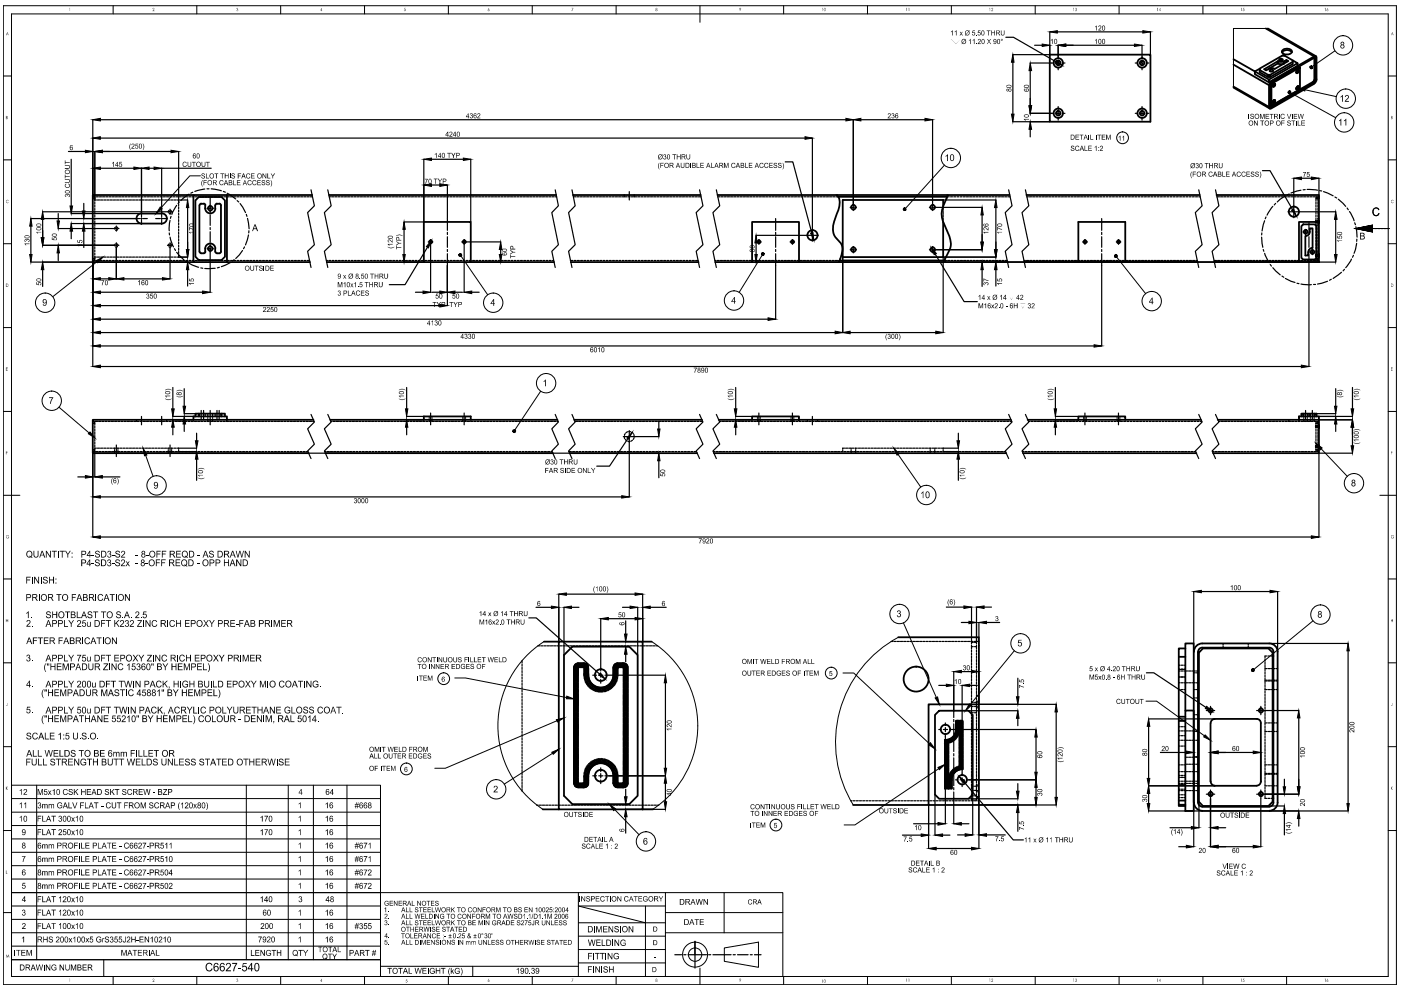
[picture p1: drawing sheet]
<svg xmlns="http://www.w3.org/2000/svg" width="297mm" height="210mm" viewBox="0 0 297 210" stroke-linecap="round" stroke-linejoin="round" font-family="sans-serif">
<!-- layer: TEXT -->
<g fill="none" stroke="#000" stroke-width=".21">
<path d="M.7 1.2h295.4v207.6h-295.4zM.7 16.1h1.7M2.4 2.9h291.9v204.1h-291.9zM24 1.2v1.7M41.7 1.2v1.7M59.5 1.2v1.7M77.3 1.2v1.7M95.1 1.2v1.7M112.8 1.2v1.7M130.6 1.2v1.7M148.4 1.2v3.5M166.1 1.2v1.7"/>
<path d="M183.9 1.2v1.7M201.7 1.2v1.7M219.5 1.2v1.7M237.3 1.2v1.7M255 1.2v1.7M268.8 6h-7.3v12.6M272.8 1.2v1.7M276.7 19l6.6 1.5M294.3 16.1h1.8M.7 33.9h1.7M42.5 37.3h-2.3l-6.1 6.8M294.3 33.9h1.8"/>
<path d="M.7 51.7h1.7M20.6 55.5l-9.4 7.4M294.3 51.7h1.8M.7 69.5h1.7M294.3 69.5h1.8M.7 87.2h1.7M12.5 86.3l6.4 5.5M30.9 96.5l1.6 4.5M190.4 96.3l4.8 7M280.1 95.2l5.6 5.8M294.3 87.2h1.8M.7 105h3.5"/>
<path d="M292.6 105h3.5M.7 122.8h1.7M115.3 136a21.2 21.2 0 0 0-.2 35.6M138.2 136a21.2 21.2 0 0 1 .3 35.6M190.5 135.1a25.3 25.3 0 0 0-9.6 35.6M191.5 132.1l7 15.8M215 138l-9.3 11.4M294.3 122.8h1.8M.7 158.3h1.7M.7 140.5h1.7M96.4 143.7h2.3l21.4 4.2M117.2 159.7l-10.3 6.6"/>
<path d="M118.1 152.8l-23.7 10.1h-2.2M178.7 142.7h2.3l16 15M243 148.7h2.2l10.2 7.3M294.3 158.3h1.8M294.3 140.5h1.8M.7 176.1h1.7M2.4 166.5h78.3v37h-78.3zM2.4 169.3h78.3M2.4 172.2h78.3M2.4 175h78.3M2.4 177.9h78.3M7.8 166.5v37"/>
<path d="M52.2 166.5v37M61.1 166.5v37M66.4 166.5v37M73.6 166.5v37M130.3 171.6l5.2 5.4M199 163l-17.7 11.9h-2.3M294.3 176.1h1.8M.7 193.5h1.7M2.4 197.8h78.3M2.4 192.1h78.3M2.4 180.7h78.3M2.4 183.5h78.3"/>
<path d="M2.4 186.4h78.3M2.4 194.9h78.3M122.6 198.5h18.5M122.6 195.7h18.5M122.6 189.3v17.7M136.8 192.1v14.9M141.1 193.5h24.9M141.1 189.3v17.7M141.1 197.8h24.9M141.1 192.1h-18.5l14.2 3.6M153.5 189.3v8.5M2.4 203.5h78.3"/>
<path d="M2.4 200.6h78.3M22 203.5v3.5M24 207v1.8M41.7 207v1.8M59.5 207v1.8M77.3 207v1.8M80.7 207v-17.7h-78.3h163.6v17.7M80.7 204.9h41.9M95.1 207v1.8M100.2 204.9v2.1M112.8 207v1.8M122.6 204.2h18.5"/>
<path d="M122.6 201.3h18.5M130.6 207v1.8M148.4 205.3v3.5M153.6 201l7.2-1.2v5.3l-7.2-1.3zM166.1 207v1.8M183.9 207v1.8M201.7 207v1.8M219.5 207v1.8M237.3 207v1.8M255 207v1.8M272.8 207v1.8"/>
<circle cx="284.7" cy="9.6" r="2.05"/>
<circle cx="201.6" cy="33.5" r="2.05"/>
<circle cx="238" cy="29.2" r="1.25"/>
<circle cx="285" cy="26" r="2.05"/>
<circle cx="285.3" cy="20.9" r="2.05"/>
<circle cx="9.6" cy="64.2" r="2.05"/>
<circle cx="104.6" cy="64.2" r="2.05"/>
<circle cx="155.6" cy="63.7" r="2.05"/>
<circle cx="244.2" cy="63.8" r="2.05"/>
<circle cx="11" cy="85" r="2.05"/>
<circle cx="115.8" cy="81.2" r="2.05"/>
<circle cx="33.2" cy="102.9" r="2.05"/>
<circle cx="196.4" cy="105" r="2.05"/>
<circle cx="287.1" cy="102.5" r="2.05"/>
<circle cx="190.7" cy="130.2" r="2.05"/>
<circle cx="216.4" cy="136.4" r="2.05"/>
<circle cx="280" cy="130.3" r="2.05"/>
<circle cx="94.1" cy="143.9" r="1.25"/>
<circle cx="176.2" cy="142.7" r="1.25"/>
<circle cx="86.2" cy="163" r="1.25"/>
<circle cx="105.2" cy="167.4" r="2.05"/>
<circle cx="137" cy="178.4" r="2.05"/>
<circle cx="164.5" cy="174.9" r="1.25"/>
<circle cx="147.4" cy="202.4" r="2.65"/>
<circle cx="147.4" cy="202.4" r="1.42"/>
</g>
<!-- layer: CENTRE -->
<g fill="none" stroke="#000" stroke-width=".25">
<path d="M222.9 13.4h.6M224.4 12.9v.5h-.5M224.4 11.9v.6M224.4 14.3v.5M224.8 13.4h-.4v.4M225.2 13.4h.6M240.7 13.4h.5M242.1 12.9v.5h-.4M242.1 11.9v.6M242.1 14.3v.5M242.6 13.4h-.5v.4M243 13.4h.6"/>
<path d="M222.9 24h.6M224.4 23.6v.4h-.5M224.4 22.6v.5M224.4 24.9v.6M224.8 24h-.4v.5M225.2 24h.6M240.7 24h.5M242.1 23.6v.4h-.4M242.1 22.6v.5M242.1 24.9v.6M242.6 24h-.5v.5M243 24h.6"/>
<path d="M24.1 52h.2M24.1 48.5h.2M24.7 48.3v.2h-.2M24.7 51.8v.2h-.2M24.7 47.9v.2M24.7 48.8v.2M24.7 51.5v.2M24.7 52.4v.2M24.8 48.5h-.1v.1M24.8 52h-.1v.2M25 52h.2M25 48.5h.2"/>
<path d="M28.7 46.3h.9M30 46.2v.1h-.2M30 45.1v.9M30 46.7v.9M30.2 46.3h-.2v.2M30.3 46.3h.9M33 46.3h.9M34.3 46.2v.1h-.2M34.3 45.1v.9M34.3 46.7v.9M34.4 46.3h-.1v.2M34.6 46.3h.9"/>
<path d="M35.5 44.9h.2M35.5 52h.2M35.9 49.4v.4M36.1 44.7v.2h-.3M36.1 51.8v.2h-.3M36.1 46.7l-.2 2.2M36.1 50.3l.7 2.1M36.1 44.4v.2M36.1 45.3v.2M36.1 51.5v.2M36.1 52.4v.2M36.2 44.9h-.1v.2"/>
<path d="M36.2 52h-.1v.2M36.3 45.9l-.2 .4M36.4 44.9h.2M36.4 52h.2M37 52.7l.2 .4M37.5 43.5l-1.1 2M37.5 53.5l1.5 1.6M38 42.8l-.3 .4M39.4 55.4l.3 .2M40.1 41.2l-1.8 1.3M40.1 55.8l2 .9M40.9 40.8l-.4 .2"/>
<path d="M42.6 56.8l.4 .1M43.4 40.1l-2.1 .5M43.9 44.2h.3M43.9 52.7h.3M43.9 40h.4M44.6 44v.2h-.2M44.6 52.6v.1h-.2M44.6 41.8v2.4M44.6 44.6v.5M44.6 45.5v2.3M44.6 48.2v.5M44.6 49.1v2.3"/>
<path d="M44.6 51.8v.6M44.6 52.7v2.4M44.7 44.2h-.1v.2M44.7 52.7h-.1v.2M44.8 40l2.1 .5M44.9 44.2h.3M44.9 52.7h.3M45.6 56.9h-2.2M46.5 56.7l-.4 .1M47.4 40.6l.4 .2M48.2 41l1.8 1.2M48.9 55.6l-2 .9"/>
<path d="M49.6 55.1l-.3 .3M50.3 42.5l.3 .3M50.9 43.2l1.2 1.9M51.4 53.1l-1.4 1.7M51.8 52.4l-.2 .3M52.2 45.5l.2 .4M52.5 46.3l.3 2.2M52.7 49.8l-.6 2.1M52.8 48.9l-.1 .5M90.8 51.3h.1M91.3 51.1v.2h-.2M91.3 50.8v.2"/>
<path d="M91.3 51.7v.1M91.5 51.3h-.2v.2M91.6 51.3h.2M94.9 46.3v2.5M94.9 49.3v.4M94.9 50.2v2.2M94.9 52.9v.4M94.9 53.8v2.5M97.9 51.3h.1M98.4 51.1v.2h-.2M98.4 50.8v.2M98.4 51.7v.1"/>
<path d="M98.6 51.3h-.2v.2M98.7 51.3h.2M133.4 40.6v1.8M160.4 51.3h.1M160.9 51.1v.2h-.2M160.9 50.8v.2M160.9 51.7v.1M161.1 51.3h-.2v.2M161.2 51.3h.2M164.5 46.3v2.5M164.5 49.3v.4M164.5 50.2v2.2"/>
<path d="M164.5 52.9v.4M164.5 53.8v2.5M167.5 51.3h.1M168 51.1v.2h-.2M168 50.8v.2M168 51.7v.1M168.2 51.3h-.2v.2M168.3 51.3h.2M171 49.9h.9M172.2 49.7v.2h-.1M172.2 48.6v.9M172.2 50.2v.9"/>
<path d="M172.5 49.9h-.3v.2M172.6 49.9h.9M180.2 44h.4M180.2 52.9h.4M180.9 43.8v.2h-.2M180.9 52.8v.1h-.2M180.9 43.3v.3M180.9 44.4v.2M180.9 52.3v.3M180.9 53.3v.3M181.1 44h-.2v.2M181.1 52.9h-.2v.2"/>
<path d="M181.3 44h.3M181.3 52.9h.3M197 44h.3M197 52.9h.3M197.7 43.8v.2h-.1M197.7 52.8v.1h-.1M197.7 43.3v.3M197.7 44.4v.2M197.7 52.3v.3M197.7 53.3v.3M197.9 44h-.2v.2M197.9 52.9h-.2v.2"/>
<path d="M198.1 44h.3M198.1 52.9h.3M229.6 51.3h.1M230 51.1v.2h-.1M230 50.8v.2M230 51.7v.1M230.2 51.3h-.2v.2M230.4 51.3h.1M233.6 46.3v2.5M233.6 49.3v.4M233.6 50.2v2.2M233.6 52.9v.4"/>
<path d="M233.6 53.8v2.5M236.7 51.3h.1M237.1 51.1v.2h-.1M237.1 50.8v.2M237.1 51.7v.1M237.3 51.3h-.2v.2M237.5 51.3h.1M267.5 50.3l.2 2.1M267.5 49.4v.4M267.8 52.9l.2 .4M268.1 46.8l-.5 2.2M268.1 53.7l1 2"/>
<path d="M268.4 46l-.1 .4M269.3 56.1l.3 .3M269.9 43.8l-1.3 1.8M269.9 56.8l1.5 1.5M270.5 43.1l-.3 .4M271.8 58.5l.4 .3M272.5 41.5l-1.7 1.3M272.5 59l2.1 .9M273.1 44.9h.9M273.3 41.1l-.3 .2M274.3 44.7v.2h-.2M274.3 43.7v.9"/>
<path d="M274.3 45.3v.9M274.5 44.9h-.2v.2M274.7 44.9h.9M275.8 40.3l-2.1 .6M276.3 49.2h.2M276.7 40.2h-.4M276.8 49v.2h-.2M276.8 48.6v.2M276.8 49.5v.2M277 49.2h-.2v.1M277.1 40.2l2.2 .1M277.1 49.2h.3"/>
<path d="M277.5 47.2v1.6M277.5 49.3v.4M277.5 50.2v2.2M277.5 52.9v.4M277.5 53.8v1.6M277.7 53.5h.2M278.2 53.3v.2h-.2M278.2 52.9v.2M278.2 53.8v.2M278.4 53.5h-.2v.1M278.6 53.5h.2M279.8 40.4l.4 .1"/>
<path d="M280.6 40.6l2 .9M281.5 59.6l-2.2 .6M282.3 59.2l-.4 .2M283 41.8l.4 .2M283.7 42.2l1.6 1.6M284.4 57.7l-1.8 1.3M285.1 57.1l-.3 .3M285.6 44.1l.3 .4M286.1 44.9l1 1.9M286.5 54.9l-1.2 1.9M287 54.1l-.2 .5M287.2 47.2l.2 .5"/>
<path d="M287.5 48.1l.2 2.2M287.6 51.6l-.5 2.1M287.7 50.7l-.1 .5M275 60.1h.4M275.8 60.2l2.2 .2M278.5 60.3h.4M24.7 94.3v2.5M30 88.3v1.8M34.3 88.3v1.8M36.1 94.3v2.5M42.7 87v2M43.2 87v2"/>
<path d="M44.6 87v3.1M46 87v2M46.5 87v2M91.3 87.6v2.5M98.4 87.6v2.5M132.2 92.6h.8M133.3 92.6h.1v.1M133.4 92.4v.2h.2M133.4 91.3v.9M133.4 92.9v.9M133.8 92.6h.8M160.9 87.6v2.5"/>
<path d="M168 87.6v2.5M172.2 88.3v1.8M230 87.6v2.5M237.1 87.6v2.5M276.8 87v2M278.2 87v2M125.7 143.2h.8M127.4 142.7v.5h-.5M127.4 141.5v.8M127.4 144v.9M127.8 143.2h-.4v.4M128.3 143.2h.8"/>
<path d="M199 154.7h.5M200.4 154.2v.5h-.4M200.4 153.3v.5M200.4 155.6v.5M200.9 154.7h-.5v.4M201.3 154.7h.6M202.2 150.9v1.2M202.2 152.6v.4M202.2 153.5v2.2M202.2 156.2v.4M202.2 157.1v2.2M202.2 159.8v.5"/>
<path d="M256.7 149.8v.9h-.9M257.5 150.7h-.8v.8M267.3 149.8v.9h-.9M268.2 150.7h-.9v.8M125.7 164.5h.8M127.4 164v.5h-.5M127.4 162.8v.8M127.4 165.4v.7M127.8 164.5h-.4v.4M128.3 164.5h.8M202.2 160.7v2.2M202.2 163.4v.5"/>
<path d="M202.2 164.3v2.3M202.2 167v.5M202.2 167.9v1.2M202.6 165.3h.5M204 164.9v.4h-.4M204 163.9v.6M204 166.2v.6M204.5 165.3h-.5v.5M204.9 165.3h.5M256.7 167.5v.9h-.9M257.5 168.4h-.8v.9M267.3 167.5v.9h-.9"/>
<path d="M268.2 168.4h-.9v.9M143.1 202.4h1.4M145 202.4h.4M145.9 202.4h3.9M147.3 202.4v-2.8v5.7M150.2 202.4h.5M151.2 202.4h3.8M155.4 202.4h.5M156.4 202.4h2.2M159.1 202.4h.4M160 202.4h1.4"/>
</g>
<!-- layer: TEXT -->
<g fill="#000">
<path d="M14.7 1.7h.1v.6zM32.4 1.8a.21 .21 0 0 1 .3 0 .21 .21 0 0 1-.1 .3l-.1 .2 .3 .1h-.5l.3-.3a.2 .2 0 0 0 0-.4 .18 .18 0 0 0-.3 .2zM50.2 1.7h.2v.3a.2 .2 0 0 1 0 .3 .2 .2 0 0 1-.3-.1 .16 .16 0 0 0 .2 .1 .16 .16 0 0 0 .1-.1 .16 .16 0 0 0-.1-.2l.1-.2h-.3zM85.8 1.7h.2h-.2v.2a.23 .23 0 0 1 .3 .2 .23 .23 0 0 1-.2 .2 .23 .23 0 0 1-.3-.1 .17 .17 0 0 0 .2 .1 .17 .17 0 0 0 .2-.2 .17 .17 0 0 0-.3-.1zM121.2 1.7h.4l-.3 .7 .2-.7zM174.3 1.7h.1v.7zM192.2 1.7h.1v.6zM192.6 1.7h.2v.6zM209.8 1.7h.1v.7zM210.2 1.8a.22 .22 0 0 1 .3 0 .22 .22 0 0 1-.1 .3l-.1 .2 .3 .1h-.5l.4-.4v-.2l-.2-.1-.1 .2zM227.6 1.7h.1v.7zM228 1.8a.17 .17 0 0 1 .2-.1 .17 .17 0 0 1 0 .3 .2 .2 0 0 1 0 .3 .2 .2 0 0 1-.3-.1h.3l-.1-.2 .1-.2z"/>
<path d="M245.3 1.7h.2v.7zM263.1 1.7h.2v.6zM263.6 1.7h.2h-.2v.2a.21 .21 0 0 1 .3 .2 .21 .21 0 0 1-.2 .2 .21 .21 0 0 1-.2-.1 .16 .16 0 0 0 .2 .1 .16 .16 0 0 0 .1-.2 .16 .16 0 0 0-.2-.1zM280.9 1.7h.1v.7zM42.7 36.9l.6-.1 .2 .3-.2-.2a.21 .21 0 0 0-.3 0 .21 .21 0 0 0-.1 .3h.3a.35 .35 0 0 1 .2 .6 .35 .35 0 0 1-.6-.1l-.1-.2 .2 .2a.24 .24 0 0 0 .3 .1 .24 .24 0 0 0 .1-.3 .24 .24 0 0 0-.3-.1l-.3-.2zM42.9 38.2h.1l-.2 .4 .2 1-.3-.4zM43.2 38.2h.6v.1h-.5v.3h.5v.2h-.5v.5h-.1zM43.7 36.8h.1v.9h.5v.1h-.6zM45.5 36.8h.8v.1h-.3v.9h-.2v-.9h-.3zM46.7 36.8h.8v.1h-.3v.9h-.1v-.9h-.4zM46.6 38.3l.5-.1 .3 .3h-.2a.38 .38 0 0 0-.6 0 .38 .38 0 0 0 .2 .6h.3l.2-.2h.1l-.3 .4-.4-.1-.2-.3zM47.7 36.8h.1v.4h.5v-.4h.2v1h-.2v-.5h-.5v.5h-.1z"/>
<path d="M48.7 36.8h.1v1h-.1zM49.1 36.9l.5-.1 .2 .3-.2-.2a.18 .18 0 0 0-.2-.1 .18 .18 0 0 0-.1 .3 .18 .18 0 0 0 .2 .1 .34 .34 0 0 1 .2 .6 .34 .34 0 0 1-.6-.1v-.2h.1l.1 .2a.25 .25 0 0 0 .3 0 .25 .25 0 0 0 .1-.3 .25 .25 0 0 0-.4-.1l-.2-.1zM49.4 38.2h.2v.9h.5v.2h-.7zM50.2 38.2h.8v.1h-.6v.3h.5v.2h-.5v.3h.6v.2h-.8zM50.4 36.8h.7v.1h-.5v.3h.4v.2h-.4v.4h-.2zM52.3 36.9l.2-.1h.4l.1 .1-.1 .2-.1-.2h-.3l-.2 .3 .1 .4 .2 .1 .5-.2-.2 .3-.3 .1-.3-.2-.1-.2zM53.2 36.8h.8v.1h-.6v.3h.5v.2h-.5v.3h.6v.1h-.8zM52.6 38.3l.5-.1 .3 .3-.4-.2h-.3l-.1 .6a.31 .31 0 0 0 .4 .2 .31 .31 0 0 0 .2-.2l.2 .1-.2 .2h-.5l-.2-.3zM53.6 38.3l.5-.1 .3 .3h-.2a.38 .38 0 0 0-.6 0 .38 .38 0 0 0 .2 .6 .28 .28 0 0 0 .3 0 .28 .28 0 0 0 .2-.2l.1 .1-.2 .2h-.5l-.2-.3zM54.6 38.2h.7v.1h-.6v.3h.5v.2h-.5v.3h.6v.2h-.7zM55.5 38.3l.5-.1 .2 .3-.2-.2a.21 .21 0 0 0-.3 0 .21 .21 0 0 0 0 .2 .21 .21 0 0 0 .3 .1v.1a.37 .37 0 0 1 0 .6 .37 .37 0 0 1-.6-.4h.2l.1 .2a.26 .26 0 0 0 .3 .1 .26 .26 0 0 0 .1-.4 .26 .26 0 0 0-.4 0l-.2-.2zM55.7 36.8h.1l.5 .8v-.8h.2v1l-.7-.8v.8h-.1z"/>
<path d="M56.5 38.3l.5-.1 .2 .3-.4-.2a.21 .21 0 0 0-.3 .2 .21 .21 0 0 0 .4 .1l.3 .3a.41 .41 0 0 1-.4 .4 .41 .41 0 0 1-.4-.4l.2 .2a.24 .24 0 0 0 .4 0 .24 .24 0 0 0 0-.3 .24 .24 0 0 0-.3 0l-.3-.2zM56.7 36.8h.1v.9h.5v.1h-.6zM57.3 38.2l.4 .5-.2 .9h-.2l.3-1zM57.4 36.8l.4 .5 .4-.5h.1l-.4 .6v.4h-.1v-.4zM200.5 33l.5-.3v1.4h-.2v-1.1l-.2 .2zM227.1 31l.5-.1 .2 .2-.1 .1a.21 .21 0 0 0-.3-.2 .21 .21 0 0 0-.1 .3l.4 .1a.36 .36 0 0 1-.2 .6 .36 .36 0 0 1-.5-.4l.2 .2a.23 .23 0 0 0 .3 .1 .23 .23 0 0 0 .1-.3 .23 .23 0 0 0-.3-.1v-.1a.27 .27 0 0 1-.3-.1 .27 .27 0 0 1 .1-.3zM228 28.6h.8v.1h-.6v.3h.5v.1h-.5v.4h.6v.1h-.8zM228 31.1l.6-.2 .2 .3h-.1l-.2-.2-.3 .1-.1 .2 .1 .5a.29 .29 0 0 0 .3 .1 .29 .29 0 0 0 .2-.3l.1 .1-.1 .2h-.5l-.2-.3zM228.9 28.6h.8v.1h-.4v.9h-.1v-.9h-.3zM229.9 30.9h.2v1h.5v.1h-.7zM230.7 30.9h.8v.1h-.6v.4h.5v.1h-.5v.4h.6v.1h-.8zM230.8 28.6h.1v1h-.1z"/>
<path d="M231.2 28.6h.1v.9h.5v.1h-.6zM232.4 28.6h.1v1h-.1zM232.1 31.2l.4-.3v1.1h-.1v-.9l-.3 .2zM232.6 28.6h.9v.1h-.4v.9h-.1v-.9h-.4zM233.6 28.6h.7v.1h-.5v.3h.5v.1h-.5v.4h.5v.1h-.7zM233.3 31l.2-.1a.38 .38 0 0 1 .4 .4 .38 .38 0 0 1-.4 .4l-.1 .2h.4v.1h-.6l.4-.6a.2 .2 0 0 0 .1-.2 .2 .2 0 0 0-.2-.2 .2 .2 0 0 0-.2 .2h-.1zM234.5 28.6h.2l.3 .8 .3-.8h.2v1h-.1v-.9l-.3 .9h-.2l-.2-.9v.9h-.2zM237.2 29l.4-.2v1h-.2v-.8l-.1 .2zM238 29l.3-.2v1h-.1v-.8l-.2 .2zM264.7 24.2h.2v1h-.2zM265.2 24.2l.4-.1 .2 .2-.1 .2a.23 .23 0 0 0-.2-.3 .23 .23 0 0 0-.2 .3 .23 .23 0 0 0 .3 .1l.3 .2-.1 .4h-.6l-.1-.2 .1-.2a.28 .28 0 0 0 .3 .3 .28 .28 0 0 0 .3-.2l-.3-.2a.33 .33 0 0 1-.3-.1 .33 .33 0 0 1 0-.4zM265.9 25.6l.7 .8v-.8h.1v1h-.2l-.5-.8v.8h-.1z"/>
<path d="M267.2 24.2h.2l.2 .8 .3-.8h.2v1h-.1v-.9l-.3 .9h-.1l-.3-.9v.9h-.1zM267.2 25.6h.8v.1h-.3v.9h-.2v-.9h-.3zM268.3 24.2h.8v.1h-.6v.3h.5v.1h-.5v.4h.6v.1h-.8zM269.2 24.2h.8v.1h-.4v.9h-.1v-.9h-.3zM271.2 24.2h.1v1h-.1zM271.7 25.6h.7v.1h-.6v.3h.5v.1h-.5v.5h-.1zM271.7 24.2l.4-.1 .3 .3-.2 .1-.1-.3-.3 .1-.2 .2 .2 .5a.28 .28 0 0 0 .3 .1 .28 .28 0 0 0 .2-.3l.1 .1-.3 .3-.5-.2-.1-.5zM273 25.6h.5l.2 .3-.2-.2a.22 .22 0 0 0-.3 0 .22 .22 0 0 0-.1 .3 .22 .22 0 0 0 .3 0l.3 .1v.4l-.5 .2-.3-.4 .2 .1a.23 .23 0 0 0 .3 .2 .23 .23 0 0 0 .1-.3 .23 .23 0 0 0-.3-.2 .28 .28 0 0 1-.3-.2 .28 .28 0 0 1 .1-.3zM272.9 24.2h.1l.3 .9 .3-.9h.2l-.4 1h-.2zM273.9 24.2h.2v1h-.2zM273.8 25.6h.8v.1h-.3v.9h-.2v-.9h-.3zM274.3 24.2h.7v.1h-.6v.3h.6v.1h-.6v.4h.6v.1h-.7z"/>
<path d="M274.8 25.6h.1v1h-.1zM275.2 25.6h.1v.9h.4v.1h-.5zM275.2 24.2h.1l.1 .8 .3-.8h.2l.2 .8 .2-.8h.1l-.2 1h-.2l-.2-.9-.3 .9h-.1zM275.9 25.6h.8v.1h-.7v.3h.6v.1h-.6v.4h.7v.1h-.8zM283.9 25.5l.5-.3v1.4h-.2v-1.1l-.3 .2zM284.2 20.5l.5-.4v1.5h-.1v-1.1l-.3 .2zM284.9 25.6l.5-.4v1.4h-.1v-1.1l-.3 .2zM285.2 20.3l.3-.2 .4 .2 .1 .4-.6 .7h.6v.2h-.9l.6-.8a.27 .27 0 0 0 0-.5 .27 .27 0 0 0-.4 .3h-.2zM1.3 42.5l.1-.1a.21 .21 0 0 1 .3 0 .21 .21 0 0 1 .1 .2l-.3-.2-.2 .2 .2 .4h.3l-.2 .1-.3-.2zM53.1 56.3h.1v.7a.28 .28 0 0 0 .3 .3 .28 .28 0 0 0 .2-.3v-.7h.2l-.1 1-.6 .1-.1-.3zM54 56.3h.8v.2h-.3v.9h-.2v-.9h-.3zM55 56.5l.5-.2 .2 .3-.2-.1a.24 .24 0 0 0-.4-.1 .24 .24 0 0 0 0 .4 .24 .24 0 0 0 .3 0 .36 .36 0 0 1 0 .6 .36 .36 0 0 1-.5-.3l.4 .2a.17 .17 0 0 0 .2-.1 .17 .17 0 0 0-.1-.2l-.4-.2z"/>
<path d="M55.9 56.3h.1v1.1h-.1zM57.3 56.3h.7v.2h-.6v.3h.6v.1h-.6v.4h.7v.1h-.8zM295 42.5v-.1a.21 .21 0 0 1 .3 0 .21 .21 0 0 1 .1 .2l-.3-.2-.1 .2 .1 .4h.4l-.3 .1-.3-.2zM1.3 77.9h.3l-.3 .1v.2h.3l-.3 .1v.2l.3 .1h-.3zM294.9 77.9h.4l-.3 .1v.2h.3l-.3 .1v.2l.3 .1h-.4zM1.3 95.7h.3h-.3v.3h.3h-.3v.3zM10.4 84.2h.9l-.5 1.4h-.2l.1-.4 .4-.8h-.7zM115.3 80.8l.4-.3v1.4h-.1v-1.1l-.3 .2zM294.9 95.7h.3h-.2v.3h.2h-.2v.3zM1.3 113.6l.5-.1 .1 .1h-.3a.27 .27 0 0 0-.2 .4 .27 .27 0 0 0 .4-.1l-.1-.1h.2l-.1 .3a.32 .32 0 0 1-.5-.3zM7.1 116.8h.2v.9a.35 .35 0 0 0 .4 .3 .35 .35 0 0 0 .3-.4v-.8h.2l-.1 1.2-.3 .2-.5-.1-.2-.3zM9.7 116.8h.2l.7 1.1v-1.1h.2v1.4h-.2l-.7-1.1v1.1h-.2z"/>
<path d="M11 116.8h1.1v.2h-.5v1.2h-.2v-1.2h-.4zM12.3 116.8h.1v1.4h-.1zM12.6 116.8h1.1v.2h-.4v1.2h-.2v-1.2h-.5zM13.8 116.8h.2l.4 .7 .4-.7h.2l-.5 .8v.6h-.2v-.6zM19.5 117.6h.5v.2h-.5zM19.5 119.5h.5v.1h-.5zM20.2 118.8l.2-.2h.4l.4 .4h-.3a.27 .27 0 0 0-.1-.3 .27 .27 0 0 0-.4 .1 .27 .27 0 0 0 .2 .4l.5 .2a.48 .48 0 0 1-.3 .6 .48 .48 0 0 1-.6-.2l-.1-.2 .5 .3a.29 .29 0 0 0 .4-.3 .29 .29 0 0 0-.4-.2l-.4-.2zM20.2 117l.5-.3 .4 .2 .1 .3h-.2l-.3-.3a.27 .27 0 0 0-.4 .3 .27 .27 0 0 0 .5 .2l.4 .3-.2 .5h-.5l-.3-.2-.1-.2 .2-.1 .1 .3 .3 .1a.29 .29 0 0 0 .3-.4 .29 .29 0 0 0-.4-.2l-.4-.2zM22.8 117l.5-.2 .2 .2v.2a.2 .2 0 0 0-.1 .3 .2 .2 0 0 0 .2 .1v.4l-.3 .2h-.4l-.2-.4h.2a.29 .29 0 0 0 .3 .3 .29 .29 0 0 0 .2-.4 .29 .29 0 0 0-.3-.2l.3-.4-.3-.2-.3 .3zM22.8 118.8l.4-.2 .3 .3-.1 .4 .2 .1v.4l-.2 .2h-.5l-.2-.2 .2-.1a.27 .27 0 0 0 .3 .2 .27 .27 0 0 0 .2-.4 .27 .27 0 0 0-.3-.1v-.2a.24 .24 0 0 0 .3-.2 .24 .24 0 0 0-.3-.3 .24 .24 0 0 0-.2 .3h-.2zM23.7 119.5h.5v.1h-.5zM23.8 117.6h.5v.2h-.5z"/>
<path d="M24.5 117l.5-.3 .4 .3v.2h-.1l-.2-.2a.27 .27 0 0 0-.4-.1 .27 .27 0 0 0 0 .4 .27 .27 0 0 0 .3 .1l.5 .2v.4l-.3 .2h-.4l-.3-.1-.1-.3 .2-.1v.2l.3 .2a.3 .3 0 0 0 .4-.3 .3 .3 0 0 0-.5-.3l-.3-.2zM24.5 118.8l.6-.2 .2 .1 .1 .3-.3-.2a.26 .26 0 0 0-.4 0 .26 .26 0 0 0 0 .3 .26 .26 0 0 0 .3 .1l.1 .1a.44 .44 0 0 1 .3 .6 .44 .44 0 0 1-.7 .1l-.3-.2v-.2h.2l.2 .3h.2a.22 .22 0 0 0 .3-.2 .22 .22 0 0 0-.3-.2l-.5-.3zM25.7 117l.2-.2 .6 .2v.4l-.6 .7h.6v.1h-.9l.1-.3 .6-.5a.25 .25 0 0 0-.1-.4 .25 .25 0 0 0-.3 .2h-.2zM25.7 118.8l.5-.2 .3 .2-.1 .5-.5 .6h.6v.1h-.9l.1-.2 .6-.6a.27 .27 0 0 0-.2-.4 .27 .27 0 0 0-.3 .2h-.2zM28.6 119.5h.6v.1h-.6zM28.8 117.6h.5v.2h-.5zM30.8 119.5h.6v.1h-.6zM31 117.6h.5v.2h-.5zM33.2 116.8h.9v.2h-.8v.4h.7v.1h-.7v.7h-.1zM34.3 116.8h.9v.2h-.7v.4h.6v.1h-.6v.7h-.2zM37.4 116.8h.9v.2h-.8v.4h.8v.1h-.8v.6h.8v.1h-.9zM41.7 119.5h.5v.1h-.5z"/>
<path d="M41.9 117.6h.5v.2h-.5zM44.4 116.9l.3-.2 .4 .1 .2 .4h-.1l-.3-.3a.27 .27 0 0 0-.4 .3 .27 .27 0 0 0 .4 .2l.5 .3-.2 .5-.7-.1-.2-.3 .2-.1 .1 .3 .3 .1a.25 .25 0 0 0 .3-.3 .25 .25 0 0 0-.3-.2l-.5-.3zM50 116.8h.2l.2 1.2 .3-1.2h.3l.3 1.2 .2-1.2h.2l-.4 1.4h-.1l-.3-1.2-.4 1.2h-.1zM51.9 116.8h.2l.7 1.1v-1.1h.1v1.4h-.1l-.7-1.1v1.1h-.2zM195.4 104.5l.4-.3v1.4h-.1v-1.1l-.4 .2zM295 113.6l.4-.1 .1 .1h-.3a.27 .27 0 0 0-.2 .4 .27 .27 0 0 0 .5-.1l-.2-.1h.3l-.2 .3a.35 .35 0 0 1-.4-.1 .35 .35 0 0 1 0-.4zM1.3 131.3v.2h.3l.1-.2v.6l-.1-.3h-.3v.3zM5.6 122.3h.9v.2h-.8v.4h.7v.1h-.7v.7h-.1zM5.7 139l.4-.2a.37 .37 0 0 1 .3 .3 .37 .37 0 0 1-.2 .4l.3 .2-.2 .5h-.5l-.2-.3h.1a.27 .27 0 0 0 .4 .2 .27 .27 0 0 0 .2-.4 .27 .27 0 0 0-.4-.1v-.2a.24 .24 0 0 0 .3-.2 .24 .24 0 0 0-.2-.3 .24 .24 0 0 0-.3 .3h-.1zM5.6 130l.5-.4v1.4h-.2v-1.1l-.3 .3zM5.7 131.6l.4-.2 .3 .2v.6l-.6 .5h.7v.2h-.9l.6-.8a.27 .27 0 0 0-.1-.5 .27 .27 0 0 0-.3 .3h-.2zM6.6 130.8h.2v.2h-.2z"/>
<path d="M6.8 122.3h.1v1.4h-.1zM6.8 132.7h.1v.2h-.1zM7 135.2h.9v.1h-.7v.4h.6v.2h-.6v.7h-.2zM7.2 122.3h.2l.7 1.1v-1.1h.2v1.4h-.2l-.7-1.1v1.1h-.2zM8.2 126h.2v1.4h-.2zM8 135.2h1.1v.1h-.4v1.3h-.2v-1.3h-.5zM8.6 122.3h.2v1.4h-.2zM9.2 122.4l.6-.1 .3 .4h-.2l-.1-.2h-.2a.24 .24 0 0 0-.3 .3 .24 .24 0 0 0 .4 .1l.4 .2a.52 .52 0 0 1-.4 .7 .52 .52 0 0 1-.7-.5h.3a.37 .37 0 0 0 .3 .3 .37 .37 0 0 0 .4-.3l-.8-.4zM9.3 135.2h1v.1h-.8v.4h.7v.2h-.7v.5h.8v.2h-1zM9.9 129.7l.5-.1 .4 .4h-.2a.29 .29 0 0 0-.4-.3 .29 .29 0 0 0-.2 .4 .29 .29 0 0 0 .4 .1l.4 .3-.2 .5h-.7l-.2-.4 .5 .3a.25 .25 0 0 0 .4-.1 .25 .25 0 0 0-.2-.3l-.3-.2a.36 .36 0 0 1-.3-.2 .36 .36 0 0 1 .1-.4zM10.4 122.3h.2v.6h.6v-.6h.3v1.4h-.3v-.7h-.6v.7h-.2zM11.1 129.7h.1v.5h.7v-.5h.2v1.3h-.2v-.6h-.7v.6h-.1z"/>
<path d="M12 126h1v.1h-.4v1.3h-.2v-1.3h-.4zM12.4 135.2h.9v.1h-.7v.4h.6v.2h-.6v.7h-.2zM13.6 131.5h.1v1.2h.7v.2h-.8zM13.8 129.7h1v.1h-.4v1.2h-.2v-1.2h-.4zM14.5 131.5h.2l.4 .7 .4-.7h.2l-.5 .8v.6h-.2v-.6zM15.2 126h.9v.1h-.7v.5h.6v.1h-.6v.7h-.2zM16.3 129.7h.2v1.2h.6v.1h-.8zM16.3 138.8h.9l-.4 .9-.1 .5h-.2v-.2l.5-1h-.7zM16.5 131.6l.4-.1 .3 .2-.1 .5-.6 .5h.7v.2h-.9l.2-.4 .4-.3a.28 .28 0 0 0 0-.5 .28 .28 0 0 0-.4 .2h-.2zM17.6 131.5h.6v.1h-.5l-.1 .5 .2-.2 .3 .1 .2 .6-.3 .3h-.4l-.2-.2 .2-.2v.2l.3 .1 .2-.2a.31 .31 0 0 0-.1-.4 .31 .31 0 0 0-.4 0h-.2zM17.6 138.8h.6v.2h-.5l-.1 .4 .5-.1 .2 .6-.4 .4-.5-.3v-.1h.2l.1 .2h.2l.2-.3a.3 .3 0 0 0-.2-.3 .3 .3 0 0 0-.3 .1h-.2zM17.5 135.2h.1v1.4h-.1z"/>
<path d="M18.6 129.8l.6-.2 .3 .2v.2l-.3-.2h-.3a.24 .24 0 0 0-.1 .3 .24 .24 0 0 0 .3 .1l.4 .2 .1 .4-.2 .2-.4 .1-.3-.1-.2-.4 .5 .3a.29 .29 0 0 0 .4-.2 .29 .29 0 0 0-.4-.3l-.4-.2zM18 135.4l.7-.3 .4 .4-.2 .1-.2-.3-.6 .2v.6l.3 .3a.34 .34 0 0 0 .3 0 .34 .34 0 0 0 .2-.3h.2l-.3 .5h-.6l-.3-.4zM18.5 131.9h.1v.5a.26 .26 0 0 0 .3 .4 .26 .26 0 0 0 .2-.4v-.5h.1v1l-.1-.2-.2 .2a.33 .33 0 0 1-.4-.4zM19.8 129.7h1v.1h-.5v1.2h-.1v-1.2h-.4zM20.3 126h.1v1.4h-.1zM20.5 135.2h1v.1h-.4v1.3h-.2v-1.3h-.4zM21.4 131.5h.9v.1h-.7v.5h.7v.1h-.7v.7h-.2zM20.8 126.2l.4-.3 .6 .2 .1 .3-.7-.3-.3 .3v.5l.2 .3h.3l.3-.3h.2l-.2 .4-.5 .1-.3-.2-.2-.4zM21.7 135.2h.3v1.4h-.3zM21.4 129.7h1.1v.1h-.5v1.2h-.1v-1.2h-.5zM22.5 131.5h1v.1h-.4v1.3h-.2v-1.3h-.4zM23.3 126h1v.1h-.4v1.3h-.2v-1.3h-.4z"/>
<path d="M23.7 135.2h.2l.7 1.1v-1.1h.2v1.4h-.2l-.7-1.1v1.1h-.2zM24.2 131.5h.2v.7l.7-.7h.2l-.5 .6 .5 .8h-.2l-.5-.7-.2 .2v.5h-.2zM24.5 126h.2v1.4h-.2zM24.7 129.8l.6-.2 .3 .2v.2h-.2a.29 .29 0 0 0-.3-.3 .29 .29 0 0 0-.2 .4 .29 .29 0 0 0 .4 .1l.4 .4-.3 .4h-.6l-.2-.4 .6 .3a.24 .24 0 0 0 .3-.2 .24 .24 0 0 0-.3-.2l-.3-.2a.33 .33 0 0 1-.2-.5zM25.9 130.9h.2v.1h-.2zM25.6 131.6l.4-.1 .2 .1v.6l-.6 .5h.7v.2h-.9l.2-.4 .4-.3a.28 .28 0 0 0 0-.5 .28 .28 0 0 0-.4 .2h-.2zM26.5 126h.2l.7 1.1v-1.1h.1v1.4h-.1l-.7-1.1v1.1h-.2zM26.6 131.6l.4-.1 .3 .2-.2 .5 .2 .1 .1 .3-.3 .3h-.4l-.2-.2 .2-.2 .1 .3 .4-.1v-.4l-.4-.1v-.1a.25 .25 0 0 0 .3-.2 .25 .25 0 0 0-.2-.3 .25 .25 0 0 0-.2 .3h-.2zM26.7 119h.2l.2 .4 .4-.4-.3 .5 .3 .5h-.2l-.2-.4-.3 .4h-.2l.4-.5zM27.7 130.9h.2v.1h-.2zM27.6 131.6l.2-.1 .5 .1v.5l-.5 .6h.6v.2h-.9l.1-.3 .6-.5a.26 .26 0 0 0-.1-.5 .26 .26 0 0 0-.4 .3h-.2zM29.2 131.5h.9l-.8 1.2h.8v.2h-1l.8-1.2-.7-.1z"/>
<path d="M28.7 129.8l.4-.1a.49 .49 0 0 1 .4 .4 .49 .49 0 0 1-.4 .5l-.2 .3h.6v.1h-.9l.2-.3 .6-.5-.1-.4a.26 .26 0 0 0-.3 0 .26 .26 0 0 0-.1 .3l-.2-.1zM29.8 130.9h.2v.1h-.2zM30.4 129.7h.7v.1h-.5l-.1 .4 .3-.1 .3 .4v.3l-.3 .3-.5-.2v-.2h.1a.3 .3 0 0 0 .5 .1 .3 .3 0 0 0 0-.5 .3 .3 0 0 0-.5 .1h-.1zM30.3 131.5h.2v1.4h-.2zM30.8 131.5h.2l.7 1.1v-1.1h.2v1.4h-.2l-.7-1.1v1.1h-.2zM33 118.6h.9v.2h-.7v.4h.7v.2h-.7v.6h-.2zM32.2 131.7l.3-.2h.5l.3 .2v.2h-.2l-.1-.2-.3-.1-.4 .4 .1 .5 .2 .2h.3l.3-.3h.1l-.2 .4-.5 .1-.4-.2zM34.2 118.6h.9v.2h-.7v.4h.6v.2h-.6v.6h-.2zM34.4 139l.3-.2 .6 .2 .1 .2-.2 .1-.2-.3h-.3l-.3 .5 .1 .5 .2 .1h.4l.1-.4 .2 .1-.3 .4h-.5l-.3-.2-.1-.7zM35.5 131.5h.1v1.4h-.1zM36 131.7l.3-.2h.5l.2 .2 .1 .2h-.2l-.2-.3h-.2l-.4 .4v.5l.3 .2h.3l.2-.3h.2l-.2 .4-.5 .1-.4-.2zM37.2 118.6h1v.2h-.8v.4h.7v.2h-.7v.5h.8v.1h-1z"/>
<path d="M37.3 131.5h.2v.6h.7v-.6h.2v1.4h-.2v-.7h-.7v.7h-.2zM38.1 139.1l.4-.3h.3l.3 .2 .1 .2-.2 .1-.2-.3h-.4l-.2 .5 .1 .5 .2 .1h.3l.2-.4 .2 .1-.2 .4-.5 .1-.3-.2-.2-.4zM39.2 131.5h1v.1h-.8v.5h.7v.1h-.7v.5h.8v.2h-1zM43.1 131.5h.2l.4 .5 .4-.5h.2l-.5 .7 .5 .7h-.2l-.4-.6-.4 .6h-.3l.6-.7zM44.3 131.5h.2l.4 .7 .4-.7h.2l-.5 .8v.6h-.2v-.6zM47.5 118.6h.2v.6h.7v-.6h.1v1.4h-.1v-.6h-.7v.6h-.2zM48.8 131.5h1v.1h-.8v.5h.8v.1h-.8v.5h.9v.2h-1.1zM50 132.3h.5v.2h-.5zM50.1 118.6h.2l.7 1.1v-1.1h.2v1.4h-.2l-.7-1.1v1.1h-.2zM50.7 131.5h.9v.1h-.7v.5h.6v.1h-.6v.7h-.2zM57.6 131.5h.1v1.4h-.1zM58 131.5h.3l.4 1.2 .4-1.2h.2v1.4h-.1v-1.2l-.5 1.2h-.1l-.4-1.2v1.2h-.2z"/>
<path d="M59.6 131.5h1v.1h-.8v.5h.7v.1h-.7v.5h.8v.2h-1zM94 139.3h.1v.7a.26 .26 0 0 0 .3 .3 .26 .26 0 0 0 .2-.3v-.7h.2v.9l-.3 .2a.32 .32 0 0 1-.4 0 .32 .32 0 0 1-.1-.3zM96.1 139.3h.2v.7a.26 .26 0 0 0 .2 .3 .26 .26 0 0 0 .3-.3v-.7h.1l-.1 1-.5 .1-.2-.2zM190.2 129.6l.4-.2 .4 .3-.2 .4 .2 .2v.4l-.5 .2-.4-.4h.2a.28 .28 0 0 0 .4 .2 .28 .28 0 0 0 .2-.4 .28 .28 0 0 0-.4-.1v-.2a.24 .24 0 0 0 .3-.2 .24 .24 0 0 0-.2-.2 .24 .24 0 0 0-.2 .2h-.2zM215.9 135.7h.7v.1h-.5l-.1 .4h.5l.2 .5-.3 .4-.6-.2v-.2l.2-.1 .1 .3h.3l.1-.2a.29 .29 0 0 0-.1-.4 .29 .29 0 0 0-.4 .1h-.2zM294.9 131.3l.1 .2h.3v-.2v.6v-.3h-.3l-.1 .3zM1.5 149l.1 .6-.3 .1 .2-.1zM5.7 149.8h.7v.2h-.5l-.1 .4h.5l.2 .5-.5 .4-.4-.2v-.2h.1a.3 .3 0 0 0 .5 .1 .3 .3 0 0 0 0-.5 .3 .3 0 0 0-.5 .1h-.1zM5.7 155.5l.2-.2h.4l.3 .3v.2l-.3-.3a.27 .27 0 0 0-.4 0 .27 .27 0 0 0-.1 .4 .27 .27 0 0 0 .4 0l.4 .3v.3l-.3 .3h-.4l-.3-.5 .4 .3a.28 .28 0 0 0 .5-.1 .28 .28 0 0 0-.4-.3l-.4-.3zM6.7 140h.2v.2h-.2zM6.7 151h.2v.2h-.2zM6.8 145.5h.2v.2h-.2z"/>
<path d="M7 155.6l.3-.3h.4l.2 .3 .1 .1-.2 .1-.2-.3h-.3l-.3 .4 .1 .5 .2 .2h.3l.3-.3h.1l-.2 .4-.5 .1-.3-.2-.2-.3zM9.1 146.2h.2l-.3 .4v.7l.3 .7-.3-.1-.2-.6 .1-.6zM9.1 151.7h.2l-.3 .4v.7l.3 .7-.2-.1-.3-.6 .1-.6zM9.5 155.3h.2v1.3h.7v.2h-.9zM9.7 140.6h.1l-.3 1.1 .3 .8h-.2l-.3-.8 .1-.5zM10.2 146.2h.2v.6h.6v-.6h.2v1.4h-.2v-.7h-.6v.7h-.2zM10.2 151.7h.2v.6h.6v-.6h.2v1.4h-.2v-.7h-.6v.7h-.2zM10.6 155.3h.9v.2h-.8v.4h.8v.2h-.8v.5h.9v.2h-1zM10.7 140.7h.2v.6h.7v-.6h.2v1.4h-.2v-.7h-.7v.7h-.2zM11.5 146.2h1v.1h-.8v.5h.7v.1h-.7v.5h.8v.2h-1zM11.5 151.7h1v.1h-.8v.5h.7v.2h-.7v.4h.8v.2h-1zM12.1 140.7h.9v.1h-.8v.5h.8v.1h-.8v.5h.9v.2h-1z"/>
<path d="M12.8 146.2h.2l.4 1.2 .4-1.2h.2v1.4h-.1v-1.2l-.4 1.2h-.2l-.4-1.2v1.2h-.1zM12.8 151.7h.2l.4 1.2 .4-1.2h.2v1.4h-.1v-1.2l-.4 1.2h-.2l-.4-1.2v1.2h-.1zM12.4 155.7l.5-.4v1.5h-.2v-1.2l-.2 .3zM13.3 140.7h.3l.4 1.2 .3-1.2h.3v1.4h-.2v-1.2l-.4 1.2h-.1l-.5-1.2v1.2h-.1zM13.6 138.8h.1v1.3h.7v.1h-.8zM13.6 144.3h.1v1.3h.7v.1h-.8zM13.6 149.8h.1v1.3h.7v.2h-.8zM14 155.4h.7v.1h-.6l-.1 .4 .3-.1 .3 .1v.8l-.5 .1-.3-.4 .3 .1a.29 .29 0 0 0 .4 0 .29 .29 0 0 0-.1-.4 .29 .29 0 0 0-.4 0h-.1zM14.5 138.8h.2l.4 .7 .4-.7h.2l-.5 .8v.6h-.2v-.6zM14.5 144.3h.2l.4 .7 .4-.7h.2l-.5 .8v.6h-.2v-.6zM14.5 149.8h.2l.4 .7 .4-.7h.2l-.5 .9v.6h-.2v-.6zM16.5 149.8h.7v.2h-.6l-.1 .4h.5l.2 .2v.3l-.3 .4-.5-.1-.1-.3h.2l.1 .2 .2 .1 .2-.3a.3 .3 0 0 0-.1-.4 .3 .3 0 0 0-.4 .1h-.1z"/>
<path d="M15.5 155.3h.1v1.1l.3 .2a.38 .38 0 0 0 .4 0 .38 .38 0 0 0 .1-.4v-.9h.1v1.3l-.3 .2-.5-.1-.2-.3zM16.9 156.6h.1v.2h-.1zM16.7 151.7h1.1v.1h-.4v1.3h-.2v-1.3h-.5zM16.4 144.5l.2-.2 .5 .2v.5l-.6 .6h.7v.1h-.9l.7-.9a.26 .26 0 0 0-.2-.3 .26 .26 0 0 0-.3 .3l-.2-.1zM17.5 155.4l.6-.1 .2 .5-.2-.2a.27 .27 0 0 0-.4-.1 .27 .27 0 0 0 0 .4l.5 .1 .2 .2-.1 .4-.2 .2-.6-.1-.2-.4 .4 .3a.28 .28 0 0 0 .5-.1 .28 .28 0 0 0-.3-.3l-.5-.3zM18 151.7h.2v.6h.7v-.6h.2v1.4h-.2v-.7h-.7v.7h-.2zM18.7 156.6h.1v.2h-.1zM18.5 139.2h.1v.6a.25 .25 0 0 0 .2 .3 .25 .25 0 0 0 .3-.3v-.6h.1v1l-.1-.1-.1 .1a.34 .34 0 0 1-.5-.3zM18.2 146.2h.2v1l.3 .2a.33 .33 0 0 0 .4-.3v-.9h.2l-.1 1.2-.7 .2-.2-.2zM18.5 150.2h.1v.6a.26 .26 0 0 0 .3 .4 .26 .26 0 0 0 .2-.4v-.6h.1v1.1l-.1-.2-.2 .2-.3-.1zM18.7 140.7h.2v1l.2 .2a.36 .36 0 0 0 .4 0 .36 .36 0 0 0 .1-.4v-.8h.2l-.1 1.2-.2 .2h-.5l-.3-.4zM19.5 144.7h.2v.7a.24 .24 0 0 0 .3 .2 .24 .24 0 0 0 .1-.3v-.6h.2v1l-.2-.1-.1 .2-.4-.1z"/>
<path d="M20.6 156.6h.2v.2h-.2zM20.6 151.7h.2l.7 1.1v-1.1h.2v1.4h-.2l-.7-1.1v1.1h-.2zM21.4 138.8h.9v.2h-.7v.4h.7v.2h-.7v.6h-.2zM21.4 146.2h.3l.4 1.2 .4-1.2h.3v1.4h-.2v-1.2l-.4 1.2h-.2l-.4-1.2v1.2h-.2zM21.4 149.8h.9v.2h-.7v.4h.7v.2h-.7v.7h-.2zM22 140.7h.9l-.8 1.2h.8v.2h-1v-.2l.8-1.1h-.7zM22 151.7h1v.1h-.8v.5h.7v.2h-.7v.4h.8v.2h-1zM22.5 144.3h.9v.2h-.7v.4h.6v.2h-.6v.6h-.2zM22.5 138.8h1v.2h-.4v1.2h-.2v-1.2h-.4zM22.5 149.8h1v.2h-.4v1.3h-.2v-1.3h-.4zM23.1 140.7h.3v1.4h-.3zM23.7 140.7h.1l.7 1.1v-1.1h.2v1.4h-.2l-.7-1.1v1.1h-.1z"/>
<path d="M23.9 151.7h.6v.2h-.5l-.1 .4 .5-.1 .2 .6-.3 .3h-.4l-.2-.3 .2-.1a.29 .29 0 0 0 .4 .2 .29 .29 0 0 0 0-.5 .29 .29 0 0 0-.4 0h-.2zM23.5 144.3h1.1v.2h-.4v1.2h-.3v-1.2h-.4zM24.2 138.8h1v.2h-.8v.4h.8v.2h-.8v.5h.9v.1h-1.1zM24.3 146.3l.2-.1h.5l.3 .4h-.2l-.1-.3h-.3a.24 .24 0 0 0-.2 .3 .24 .24 0 0 0 .3 .2l.5 .2v.3l-.3 .3h-.4l-.3-.2-.1-.3 .5 .3a.29 .29 0 0 0 .4-.2 .29 .29 0 0 0-.4-.3l-.4-.2zM24.2 149.8h1v.2h-.4v1.3h-.2v-1.3h-.4zM24.9 151.7h.7v.2h-.6v.4l.4-.1 .2 .3-.2 .6h-.5l-.1-.4 .2 .2a.31 .31 0 0 0 .4-.1 .31 .31 0 0 0-.1-.4 .31 .31 0 0 0-.4 .1l-.1-.1zM25.2 144.3h1.1v.2h-.5v1.2h-.2v-1.2h-.4zM25.3 149.8h.2l.2 1.3 .3-1.3h.2l.3 1.3 .3-1.3h.2l-.3 1.5h-.3l-.3-1.3-.3 1.3h-.2zM25.4 146.2h1.1v.1h-.4v1.3h-.2v-1.3h-.5zM25.1 140.9l.2-.2h.5l.3 .3-.2 .1a.39 .39 0 0 0-.4-.3 .39 .39 0 0 0-.3 .5l.1 .6h.5l.2-.3h.1v.3l-.3 .2h-.4l-.3-.2-.1-.4zM25.9 151.8l.5-.1 .2 .1v.6l-.6 .5h.7v.2h-.9l.1-.3 .4-.4a.29 .29 0 0 0 .2-.3 .29 .29 0 0 0-.2-.2 .29 .29 0 0 0-.3 .2h-.2zM26.3 144.3h.2l.3 1.3 .3-1.3h.2l.3 1.3 .3-1.3h.2l-.4 1.4h-.2l-.3-1.2-.3 1.2h-.2z"/>
<path d="M26.7 146.2h.2v1.4h-.2zM27.2 149.8h.2v1.5h-.2zM27 141l.5-.3v1.4h-.2v-1.1l-.3 .2zM27 152l.5-.3v1.4h-.2v-1.1l-.3 .2zM27.7 149.8h.2l.7 1.1v-1.1h.2v1.5h-.2l-.7-1.2v1.2h-.2zM28.1 140.7h.6v.1h-.5l-.1 .4h.5l.2 .5-.2 .4h-.5l-.2-.3 .2-.1a.31 .31 0 0 0 .4 .2 .31 .31 0 0 0 .1-.4 .31 .31 0 0 0-.4-.2l-.3 .1zM28.1 138.8h.2l.4 .5 .4-.5h.2l-.5 .7 .5 .7h-.2l-.4-.6-.4 .6h-.2l.5-.7zM27.3 146.4l.3-.2h.4l.3 .2v.1l-.2 .1-.1-.3h-.4l-.3 .5 .3 .6h.4l.2-.3h.1l-.2 .5h-.5l-.3-.2-.1-.3zM28.3 144.3h.1v1.4h-.1zM28.7 144.3h.2l.7 1.1v-1.1h.2v1.4h-.2l-.7-1.1v1.1h-.2zM29 140.8l.5-.1 .2 .2-.1 .4 .2 .2-.1 .4-.5 .2-.3-.3v-.1l.2 .1a.28 .28 0 0 0 .4 .1 .28 .28 0 0 0 .1-.4 .28 .28 0 0 0-.4-.1l.1-.1a.23 .23 0 0 0 .3-.2 .23 .23 0 0 0-.2-.3 .23 .23 0 0 0-.3 .2h-.2zM29.3 138.8h.2l.5 .7 .4-.7h.2l-.6 .8v.6h-.1v-.6z"/>
<path d="M30.3 146.2h.6v.2h-.5l-.1 .4 .2-.2 .3 .1 .2 .6-.3 .3-.6-.2v-.2l.3 .3 .3-.1 .1-.4a.28 .28 0 0 0-.3-.2 .28 .28 0 0 0-.2 .1h-.2zM31.2 138.8h1l-.8 1.3h.8v.1h-1.1l.9-1.2h-.8zM31.3 151.7h.2l.4 .6 .4-.6h.2l-.5 .8v.6h-.2v-.6zM32.5 138.8h.1v1.4h-.1zM32.9 138.8h.2l.7 1.1v-1.1h.2v1.4h-.2l-.7-1.1v1.1h-.2zM32.2 150.1l.4-.3 .5 .2 .1 .2-.2 .1-.1-.3h-.4l-.3 .3v.5l.2 .3h.4l.2-.3h.2l-.2 .4-.5 .1-.3-.2-.2-.4zM33.2 151.7h.2v.6h.7v-.6h.2v1.4h-.2v-.7h-.7v.7h-.2zM33.4 149.8h.2v.8l.7-.8h.2l-.5 .6 .6 .9h-.3l-.4-.7-.3 .2v.5h-.2zM33.3 146.5l.6-.3v1.4h-.2v-1.1l-.3 .2zM33.3 144.5l.3-.2 .5 .2 .2 .2-.2 .1-.2-.3h-.3l-.3 .4v.5l.3 .2h.3l.2-.3h.2l-.2 .4-.5 .1-.4-.2-.1-.8zM34.5 144.3h.2v.7l.6-.7h.3l-.6 .6 .6 .8h-.2l-.5-.7-.2 .3v.4h-.2zM34.6 151.7h.9v.1h-.7v.5h.7v.2h-.7v.4h.8v.2h-1z"/>
<path d="M34.7 151.1h.2l-.1 .4h-.1l.1-.1zM34.4 140.7h.3l.4 .6 .4-.6h.2l-.6 .8v.6h-.1v-.6zM35.8 145.6h.2l-.2 .4zM35.8 151.7h.3l.4 1.2 .4-1.2h.2v1.4h-.2v-1.2l-.3 1.2h-.2l-.4-1.2v1.2h-.2zM36.4 140.7h.2v.6h.6v-.6h.2v1.4h-.2v-.7h-.6v.7h-.2zM36.8 144.3h.2v.6h.7v-.6h.2v1.4h-.2v-.6h-.7v.6h-.2zM36.6 146.2h.3l.3 .6 .5-.6h.2l-.6 .8v.6h-.1v-.6zM37.6 138.8h.1v1.4h-.1zM37.7 140.7h1v.1h-.8v.5h.7v.1h-.7v.5h.8v.2h-1zM37.1 150.1l.4-.3 .5 .2 .1 .2-.6-.2-.3 .3v.5l.1 .3h.4l.3-.3h.1l-.2 .4-.5 .1-.3-.2-.2-.4zM38.2 144.3h.2v1.4h-.2zM38.6 146.2h.2v.6h.6v-.6h.2v1.4h-.2v-.7h-.6v.7h-.2z"/>
<path d="M38.7 151.7h1v.1h-.9v.5h.8v.2h-.8v.4h.9v.2h-1zM39 140.7h.2l.4 1.2 .4-1.2h.2v1.4h-.1v-1.2l-.4 1.2h-.2l-.4-1.2v1.2h-.1zM38.8 144.6l.4-.3 .6 .3 .1 .1-.2 .1-.1-.3h-.5l-.3 .5 .1 .4 .3 .2 .5-.1v-.3h-.4v-.2h.6l-.1 .7-.7 .1-.4-.3-.1-.6zM39.4 138.8h.2v.6h.7v-.6h.2v1.4h-.2v-.6h-.7v.6h-.2zM39.9 146.2h1v.1h-.8v.5h.7v.1h-.7v.5h.8v.2h-1zM39.9 151.7h.2v1.2h.7v.2h-.9zM39.6 149.8h.2l.4 .7 .4-.7h.2l-.5 .9v.6h-.2v-.6zM40.2 144.3h.1v.6h.7v-.6h.2v1.4h-.2v-.6h-.7v.6h-.1zM41 149.8h.2v1.3h.6v.2h-.8zM40.9 151.7h.2l.3 .6-.1 .7-.3 .5h-.1l.3-.5v-.7zM41.2 146.2h.2l.4 1.2 .4-1.2h.2v1.4h-.1v-1.2l-.4 1.2h-.2l-.4-1.2v1.2h-.1zM41.3 138.8h1v.2h-.8v.4h.7v.2h-.7v.5h.8v.1h-1z"/>
<path d="M41.8 140.7h1v.1h-.8v.5h.7v.1h-.7v.5h.8v.2h-1zM42.1 149.8h.1v1.5h-.1zM43 140.7h.2v1.2h.7v.2h-.9zM42.2 151.9l.3-.2h.4l.3 .2 .1 .2h-.2l-.1-.2-.5-.1-.3 .5 .1 .5 .3 .2 .4-.1 .1-.3h.2l-.2 .4-.7 .1-.2-.2-.1-.3zM42.6 150.1l.4-.3 .6 .2 .1 .2-.7-.2-.3 .3v.5l.2 .3h.4l.2-.3h.2l-.3 .4-.4 .1-.3-.2-.2-.4zM44 146.2h1v.1h-.8v.5h.7v.1h-.7v.5h.8v.2h-1zM44.1 140.6l.2 .1 .2 .6v.7l-.3 .5h-.1l.2-.5 .1-.7zM43.3 144.3h.2v1.1l.2 .2 .4-.1 .1-1.2h.2v1.1l-.2 .3-.5 .1-.3-.2zM44.7 144.3h.2v1.4h-.2zM44.9 151.7h.2v1.2h.7v.2h-.9zM45.2 144.3h.1v1.3h.7v.1h-.8zM45.2 138.8h.2l.3 .5 .4-.5h.2l-.4 .7 .5 .7h-.2l-.5-.6-.3 .6h-.2l.5-.7z"/>
<path d="M45.2 146.2h.3v1.2h.6v.2h-.9zM46.3 146.2h.1l.3 .6v.7l-.3 .5h-.1l.2-.5 .1-.7zM46.4 138.8h.2l.4 .7 .4-.7h.2l-.5 .8v.6h-.2v-.6zM47.1 149.8h.2v1.3h.7v.2h-.9zM48.1 144.3h1v.2h-.8v.4h.7v.2h-.7v.5h.8v.1h-1zM47.4 151.7h.3v.8a.35 .35 0 0 0 .3 .4 .35 .35 0 0 0 .3-.4v-.8h.2v1.2l-.3 .2h-.5l-.2-.3zM48.1 149.8h.2l.4 .7 .4-.7h.2l-.5 .9v.6h-.2v-.6zM49.5 149.8h.1v1.1l.3 .2 .4-.1 .1-1.2h.1v1.1l-.1 .3-.6 .1-.3-.2zM50.6 152.5h.5v.2h-.5zM51 138.8h.1v1.4h-.1zM51.5 138.8h.2l.4 1.2 .4-1.2h.2v1.4h-.1v-1.1l-.4 1.1h-.2l-.4-1.1v1.1h-.1zM52 144.3h.2l.4 .6 .3-.6h.3l-.6 .7 .6 .7h-.3l-.3-.6-.5 .6h-.2l.6-.7z"/>
<path d="M52.2 149.8h1v.2h-.8v.4h.7v.2h-.7v.5h.8v.2h-1zM53 138.8h1v.2h-.8v.4h.8v.2h-.8v.5h.8v.1h-1zM53.2 151.7h1v.1h-.8v.5h.7v.2h-.7v.4h.8v.2h-1zM53.2 144.3h.2l.4 .7 .4-.7h.2l-.5 .8v.6h-.2v-.6zM53.3 149.8h1.1v.2h-.4v1.3h-.2v-1.3h-.5zM54.5 151.7h.1l.8 1.1v-1.1h.1v1.4h-.1l-.8-1.1v1.1h-.1zM54.6 149.8h.2v.6h.7v-.6h.2v1.5h-.2v-.7h-.7v.7h-.2zM55.1 144.3h.3l.3 1.3 .5-1.3h.2v1.4h-.2v-1.1l-.4 1.1h-.1l-.4-1.1v1.1h-.2zM55.9 151.7h.1v1.4h-.1zM56.3 151.7h.3l.4 1.2 .4-1.2h.2v1.4h-.1v-1.2l-.4 1.2h-.2l-.4-1.2v1.2h-.2zM56.7 144.3h.2v1.4h-.2zM57.2 149.8h.2l.7 1.1v-1.1h.2v1.5h-.2l-.7-1.2v1.2h-.2z"/>
<path d="M57.9 152.9h.3l-.2 .5zM58.6 149.8h.9v.2h-.8v.4h.8v.2h-.8v.5h.9v.2h-1zM59.3 144.6l.4-.3 .6 .3v.1l-.2 .1-.1-.3h-.4l-.3 .3 .2 .7 .4 .1 .2-.3h.3l-.3 .4-.5 .1-.3-.3-.2-.4zM60.5 150l.6-.2 .4 .2v.2l-.1 .1-.2-.3h-.5l-.2 .4v.5l.3 .2 .6-.1v-.3h-.4v-.2h.5v.7l-.7 .1-.4-.2-.1-.8zM61.6 151.7h.2v1.2h.6v.2h-.8zM61.8 149.8h.2v1.3h.6v.2h-.8zM63.2 151.7h.7v.2h-.5l-.1 .4 .4-.1 .3 .4-.1 .3-.2 .2-.5-.1-.1-.3 .2 .1a.3 .3 0 0 0 .4 0 .3 .3 0 0 0 0-.4 .3 .3 0 0 0-.4 .1l-.2-.1zM63.2 144.3h1v.2h-.4v1.2h-.2v-1.2h-.4zM64.4 149.9l.7-.1 .2 .4-.2 .1-.1-.3a.28 .28 0 0 0-.4 0 .28 .28 0 0 0-.1 .3 .28 .28 0 0 0 .4 .1l.4 .2v.4l-.3 .3h-.4l-.4-.5h.2l.3 .3a.27 .27 0 0 0 .4-.1 .27 .27 0 0 0-.3-.3l-.4-.3zM64.5 144.3h.1v1.4h-.1zM64.9 144.3h.2l.8 1.1v-1.1h.1v1.4h-.2l-.7-1.1v1.1h-.2zM65.6 150l.5-.2 .3 .1 .1 .3-.1 .1-.1-.3h-.4a.24 .24 0 0 0-.2 .3 .24 .24 0 0 0 .4 .1l.5 .3v.3l-.2 .2-.5 .1-.4-.4 .2-.1 .1 .3h.4a.28 .28 0 0 0 .2-.4 .28 .28 0 0 0-.4-.1l-.4-.2z"/>
<path d="M65.3 152l.5-.3v1.4h-.2v-1.1l-.3 .2zM66.4 144.5l.7-.2 .3 .2 .1 .2-.2 .1-.2-.3-.5 .1-.2 .6 .2 .3 .5 .1 .2-.1v-.3h-.3v-.2h.5v.6l-.7 .2-.4-.2-.1-.8zM67.4 152.9h.1v.2h-.1zM67.8 145.6h.2v.1h-.2zM67.4 150.1l.4-.3 .6 .2 .1 .2-.2 .1-.2-.3h-.3l-.3 .3v.5l.2 .3h.4l.2-.3h.2l-.2 .4-.6 .1-.2-.2-.2-.4zM71.3 149.8h1.1v.2h-.4v1.3h-.2v-1.3h-.5zM72.6 151.1h.2v.2h-.2zM79.4 158.4h.3l.3 .8 .2-.8h.2v1h-.1v-.9l-.3 .9h-.1l-.3-.9v.9h-.2zM80.7 158.4h.1v1h-.1zM80.9 158.4h.8v.1h-.3v.9h-.1v-.9h-.4zM82.2 158.4h.1l.2 .8 .2-.8h.2l.2 .8 .2-.8h.2l-.3 1h-.1l-.3-.9-.2 .9h-.1zM82.4 159.8h.2v.6a.26 .26 0 0 0 .3 .3 .26 .26 0 0 0 .2-.3v-.6h.1l-.1 1h-.5l-.2-.4z"/>
<path d="M83.6 158.4h.8v.1h-.6v.3h.5v.1h-.5v.4h.6v.1h-.8zM84.6 158.4h.1v.9h.5v.1h-.6zM86.8 158.4h.6v.1h-.5v.3h.5v.1h-.5v.5h-.1zM88.5 143.2h.2v1.1h-.2zM88.5 140.8h.9v.1h-.4v.9h-.1v-.9h-.4zM88.8 143.2h.8v.2h-.3v.9h-.1v-.9h-.4zM88.6 139.6l.2-.3h.4l.2 .3h-.1a.38 .38 0 0 0-.6 .1 .38 .38 0 0 0 .2 .6l.5-.2-.2 .3h-.5l-.2-.3zM89.7 158.4h.2l.3 .8 .3-.8h.2v1h-.1v-.9l-.3 .9h-.1l-.3-.9v.9h-.2zM89.8 143.2h.7v.2h-.6v.3h.6v.1h-.6v.4h.6v.1h-.7zM90.7 139.3l.7 .9v-.9h.1v1.1h-.2l-.5-.8v.8h-.1zM90.7 143.2h.2l.3 .9 .3-.9h.2v1.1h-.1v-.9l-.3 .9h-.2l-.3-.9v.9h-.1zM91 140.8h.1v1h-.1z"/>
<path d="M91.4 140.8l.6 .8v-.8h.1v1l-.6-.8v.8h-.1zM91.6 139.3h.8v.2h-.3v.9h-.1v-.9h-.4zM92.4 140.8l.6 .8v-.8h.2v1l-.7-.8v.8h-.1zM92.6 139.3h.1v1.1h-.1zM93 139.3l.6 .9v-.9h.2v1.1l-.7-.8v.8h-.1zM93.4 140.8h.7v.1h-.6v.3h.6v.1h-.6v.4h.7v.1h-.8zM95.7 140.8h.8v.1h-.6v.3h.6v.1h-.6v.4h.6v.1h-.8zM97.1 139.5l.3-.2a.34 .34 0 0 1 .5 .3l-.3-.1a.17 .17 0 0 0-.3 0 .17 .17 0 0 0 .1 .3l.4 .1 .1 .3-.5 .2-.3-.1v-.2l.3 .2a.2 .2 0 0 0 .3-.1 .2 .2 0 0 0-.1-.3h-.2a.29 .29 0 0 1-.2-.1 .29 .29 0 0 1-.1-.3zM97.8 140.9l.5-.2 .3 .3-.3-.1h-.3l-.2 .3 .1 .3a.39 .39 0 0 0 .6 .1v-.2h-.3v-.1h.4l-.1 .5h-.5l-.2-.1-.1-.6zM98.5 139.3h.7v.2h-.6v.3h.5v.1h-.5v.5h-.1zM98.8 140.8h.8v.1h-.6v.3h.5v.1h-.5v.4h.6v.1h-.8zM99.3 139.3h.2v1.1h-.2z"/>
<path d="M99.9 140.8h.4l.2 .3-.2-.2a.21 .21 0 0 0-.3 0 .21 .21 0 0 0-.1 .3 .21 .21 0 0 0 .3 0l.1 .1a.36 .36 0 0 1 0 .6 .36 .36 0 0 1-.6-.3l.2-.1v.2a.23 .23 0 0 0 .4 0 .23 .23 0 0 0 0-.3 .23 .23 0 0 0-.3-.1 .3 .3 0 0 1-.2-.2 .3 .3 0 0 1 .1-.3zM99.7 139.3h.2v1h.5v.1h-.7zM100.5 139.3h.2v1h.4v.1h-.6zM101.3 139.3h.7v.2h-.6v.3h.6v.1h-.6v.4h.7v.1h-.8zM102.2 140.8h.7v.1h-.6v.3h.5v.1h-.5v.5h-.1zM102.2 139.3h.8v.2h-.4v.9h-.1v-.9h-.3zM103.4 139.3h.1l.2 1 .3-1h.1l.2 1 .2-1h.2l-.3 1.1h-.1l-.3-.9-.2 .9h-.1zM104.8 139.3h.8v.2h-.6v.3h.5v.1h-.5v.4h.6v.1h-.8zM105.8 139.3h.1v1h.5v.1h-.6zM158.5 139.7h.2l.2 .9 .3-.9h.2v1.1h-.1v-.9l-.4 .9-.3-.9v.9h-.1zM158.5 142.2h.1v.6a.27 .27 0 0 0 .3 .4 .27 .27 0 0 0 .2-.4v-.6h.2l-.1 1-.2 .1-.4-.1zM159.7 139.7h.1v1.1h-.1z"/>
<path d="M159.4 142.2h.8v.1h-.3v.9h-.1v-.9h-.4zM160 139.7h.8l-.4 .1v1h-.1v-1zM160.3 142.2h.8v.1h-.6v.3h.6v.2h-.6v.3h.6v.1h-.8zM161.2 139.7h.2l.1 .9 .3-.9h.2l.2 .9 .2-.9h.1l-.3 1.1h-.1l-.2-.9-.3 .9h-.1zM162.6 139.7h.8l-.6 .1v.4h.5v.1h-.5v.4h.6v.1h-.8zM162.7 142.2h.7v.1h-.6v.3h.6v.2h-.6v.3h.7v.1h-.8zM163.6 139.7h.1v1h.5v.1h-.6zM164.8 142.3h.7l.1 .2h-.2l-.1-.2-.4 .1-.1 .5 .2 .3 .3-.1 .1-.3-.3-.1h.5v.5l-.6 .1-.3-.2-.1-.5zM165.8 139.7h.6l-.5 .1v.4h.5v.1h-.5v.5h-.1zM165.8 142.2h.7v.1h-.6v.3h.6v.2h-.6v.3h.6v.1h-.7zM166.7 142.3l.5-.1 .3 .3-.3-.1a.2 .2 0 0 0-.2-.2 .2 .2 0 0 0-.1 .2 .2 .2 0 0 0 .2 .2h.1a.38 .38 0 0 1 .2 .5 .38 .38 0 0 1-.5 .2 .38 .38 0 0 1-.2-.4h.1a.25 .25 0 0 0 .3 .3 .25 .25 0 0 0 .2-.3 .25 .25 0 0 0-.4-.2l-.2-.2zM168.7 139.7h.2l.3 .9 .3-.9h.2v1.1h-.1v-.9l-.3 .9h-.2l-.2-.9v.9h-.2z"/>
<path d="M169.1 142.2h.7v.1h-.5v.3h.4v.2h-.4v.4h-.2zM170.4 142.2h.1v1h-.1zM170.7 142.2h.8v.1h-.3v.9h-.1v-.9h-.4zM171.3 139.7h.1v1h.5v.1h-.6zM171.6 142.2h.8v.1h-.6v.3h.6v.2h-.6v.3h.6v.1h-.8zM172 139.7h.2v1h.5v.1h-.7zM172.6 142.2h.2l.3 .9 .3-.9h.2v1h-.2v-.8l-.3 .8h-.1l-.3-.8v.8h-.1zM175.9 142.3h.5v.1h-.3l-.1 .3 .3-.1 .2 .5-.2 .2h-.3l-.2-.2 .1-.1a.22 .22 0 0 0 .3 .2 .22 .22 0 0 0 .1-.3 .22 .22 0 0 0-.3 0l-.2-.1zM236.8 148.3l.5-.1 .3 .2-.2 .1-.1-.2h-.2l-.3 .4a.3 .3 0 0 0 .3 .4 .3 .3 0 0 0 .3-.2h.2l-.3 .4-.5-.1-.1-.5zM237.8 148.2h.1v.6a.26 .26 0 0 0 .3 .3 .26 .26 0 0 0 .2-.3v-.6h.1v.9l-.6 .1-.1-.1zM238.7 148.2h.8v.1h-.3v1h-.2v-1h-.3zM240.7 148.2h.2v.6a.28 .28 0 0 0 .2 .3 .28 .28 0 0 0 .3-.3v-.6h.1v1h-.6z"/>
<path d="M241.7 148.2h.8v.1h-.4v1h-.1v-1h-.3zM295.1 149l.1 .6-.3 .1 .2-.1zM1.3 166.8v.2l.4-.2-.3 .3 .3 .4-.4-.3v.3zM4.2 167.6l.4-.3v1.2h-.1v-1l-.2 .2zM4.2 170.4l.4-.3v1.3h-.1v-1l-.3 .2zM4.2 173.3l.4-.3v1.2h-.1v-1l-.3 .2zM5.1 170.4l.4-.3v1.3h-.1v-1l-.3 .2zM5.6 160.9h.9v.1h-.8v.5h.7v.2h-.7v.6h-.1zM5.2 167.3h.4l.1 .2v.3l-.5 .6h.5v.1h-.7l.1-.3 .4-.3a.25 .25 0 0 0 .1-.3 .25 .25 0 0 0-.2-.2 .25 .25 0 0 0-.2 .3l-.2-.1zM7 159h.1v1.3h.7v.1h-.8zM6.7 160.9h.2v1.1l.3 .1a.3 .3 0 0 0 .4-.1 .3 .3 0 0 0 0-.3v-.8h.2l-.1 1.2-.2 .2-.6-.1-.2-.3zM8 167.3h.2l.3 1 .4-1h.2v1.3h-.1v-1.1l-.4 1.1h-.1l-.4-1.1v1.1h-.1z"/>
<path d="M8 170.3l.5-.1a.3 .3 0 0 1 .2 .2 .3 .3 0 0 1-.2 .3l.2 .2-.1 .5h-.5l-.1-.2 .1-.1a.25 .25 0 0 0 .3 .2 .25 .25 0 0 0 .2-.4 .25 .25 0 0 0-.4-.1l.1-.1a.2 .2 0 0 0 .3-.2 .2 .2 0 0 0-.2-.2 .2 .2 0 0 0-.2 .2h-.2zM8 173h.7v.1h-.6v.4h.6v.1h-.6v.6h-.1zM8 175.8h.7v.2h-.6v.3h.6v.2h-.6v.6h-.1zM8 159h.2v1.3h.7v.1h-.9zM8.1 160.9h.1v1.2h.7v.2h-.8zM8.9 170.5l.1 .1 .4-.1 .2 .1v-.1a.29 .29 0 0 1 .4 0 .29 .29 0 0 1 .1 .3v.6h-.2v-.6a.18 .18 0 0 0-.2-.2 .18 .18 0 0 0-.1 .2v.6h-.2v-.6a.2 .2 0 0 0-.2-.2 .2 .2 0 0 0-.1 .3v.5h-.2zM8.9 179l.1 .1 .3-.1 .3 .1a.27 .27 0 0 1 .3-.1 .27 .27 0 0 1 .2 .3v.6h-.2v-.5a.18 .18 0 0 0-.2-.3 .18 .18 0 0 0-.1 .3v.5h-.2v-.6a.19 .19 0 0 0-.2-.1 .19 .19 0 0 0-.1 .2v.5h-.2zM9 173h.1v1.1h.6v.1h-.7zM9 175.8h.1v1.1h.6v.2h-.7zM9.1 160.9h.2v1.2h.7v.2h-.9zM9.4 167.3h.6v.2h-.4l-.1 .3h.1a.4 .4 0 0 1 .5 .3 .4 .4 0 0 1-.3 .4 .4 .4 0 0 1-.5-.3h.2a.28 .28 0 0 0 .3 .2 .28 .28 0 0 0 .2-.4 .28 .28 0 0 0-.4-.2l-.3 .2zM9.5 159h.1l.3 1.3 .3-1.3h.2l.3 1.3 .3-1.3h.2l-.4 1.4h-.1l-.3-1.2-.4 1.2h-.2z"/>
<path d="M10.2 167.6h.2l.1 .4 .2-.4h.2l-.3 .4 .4 .6h-.2l-.2-.4-.3 .4h-.2l.3-.6zM10.3 170.5l.1 .1 .2-.1h.4a.26 .26 0 0 1 .3 0 .26 .26 0 0 1 .2 .3v.6h-.2v-.6a.2 .2 0 0 0-.2-.2 .2 .2 0 0 0-.1 .2v.6h-.2v-.6a.21 .21 0 0 0-.3-.2 .21 .21 0 0 0-.1 .3v.5h-.1zM10.3 179l.1 .1 .3-.1 .2 .1 .1-.1a.27 .27 0 0 1 .4 0 .27 .27 0 0 1 .1 .3v.6h-.2v-.5a.2 .2 0 0 0-.2-.3 .2 .2 0 0 0-.1 .3v.5h-.2v-.6a.2 .2 0 0 0-.2-.2 .2 .2 0 0 0-.2 .3v.5h-.1zM10.8 160.9h.6l.3 .4-.4-.3a.27 .27 0 0 0-.3 0 .27 .27 0 0 0-.1 .3 .27 .27 0 0 0 .3 .1l.4 .3a.5 .5 0 0 1-.4 .6 .5 .5 0 0 1-.5-.5l.4 .3a.27 .27 0 0 0 .4-.2 .27 .27 0 0 0-.3-.2l-.5-.3zM10.9 173h.9v.1h-.3v1.1h-.2v-1.1h-.4zM10.9 175.8h.9v.2h-.3v1.1h-.2v-1.1h-.4zM11.4 159h.9v.2h-.8v.4h.8v.2h-.8v.5h.9v.1h-1zM11.2 167.6l.4-.3v1.3h-.2v-1l-.2 .2zM11.8 160.9h1.1v.1h-.4v1.3h-.2v-1.3h-.5zM12.6 173l.5 .1v.3l-.2 .2 .3 .1v.3l-.2 .2h-.4l-.2-.2 .1-.2a.25 .25 0 0 0 .3 .3 .25 .25 0 0 0 .2-.3 .25 .25 0 0 0-.3-.2v-.1a.21 .21 0 0 0 .3-.2 .21 .21 0 0 0-.2-.2 .21 .21 0 0 0-.2 .2h-.2zM12.6 159h.2v1.3h.6v.1h-.8zM12.2 170.4l.3-.3 .5 .1 .2 .3h-.2l-.2-.2h-.3l-.2 .6 .1 .3 .4 .1 .3-.2v-.2h-.4v-.1h.5v.4l-.3 .2h-.5l-.3-.3z"/>
<path d="M12.6 175.8h.3a.52 .52 0 0 1 .2 .6 .52 .52 0 0 1-.4 .4l-.1 .1h.6v.2h-.8v-.3l.5-.5a.22 .22 0 0 0 0-.3 .22 .22 0 0 0-.3 .2h-.2zM13.4 175.8h.6v.2h-.4l-.1 .3h.4l.2 .5-.3 .3h-.3l-.2-.2 .1-.2a.24 .24 0 0 0 .4 .1 .24 .24 0 0 0 .1-.3 .24 .24 0 0 0-.4 0h-.2zM13.4 167.5l.7-.2 .2 .2-.1 .2-.2-.3-.3 .1-.2 .3v.3a.34 .34 0 0 0 .4 .3 .34 .34 0 0 0 .3-.3h.2l-.2 .4h-.7l-.2-.5zM14.5 160.9h.9v.1h-.8v.5h.8v.1h-.8v.5h.9v.2h-1zM14.6 167.4l.6-.1 .2 .3-.1 .1a.25 .25 0 0 0-.2-.4 .25 .25 0 0 0-.3 .2 .25 .25 0 0 0 .1 .3h.2a.42 .42 0 0 1 .1 .7 .42 .42 0 0 1-.7-.2v-.2h.2l.1 .2 .3 .1a.24 .24 0 0 0 .2-.3 .24 .24 0 0 0-.4-.1l-.3-.2zM14.5 170.1h.2v1.1h.6v.2h-.8zM15.1 159.2l.5-.2 .4 .2v.2l-.2 .1-.2-.3a.27 .27 0 0 0-.4 .2 .27 .27 0 0 0 .4 .2l.1 .1a.48 .48 0 0 1 .1 .7 .48 .48 0 0 1-.7-.1l-.1-.3h.1l.1 .2 .4 .1a.24 .24 0 0 0 .3-.3 .24 .24 0 0 0-.3-.2l-.5-.2zM15.1 173.3h.2l.2 .3 .2-.3h.2l-.3 .4 .3 .5h-.2l-.2-.4-.2 .4h-.2l.3-.5zM15.1 176.1h.2l.2 .4 .2-.4h.2l-.3 .5 .3 .5h-.2l-.2-.4-.2 .4h-.2l.3-.5zM15.6 167.3h.2v.6l.6-.6h.2l-.5 .5 .5 .8h-.2l-.4-.7-.2 .2v.5h-.2zM15.7 160.9h.2l.7 1.1v-1.1h.2v1.4h-.2l-.7-1.2v1.2h-.2zM15.7 178.7h.8v.1h-.6v.4h.6v.2h-.6v.5h-.2z"/>
<path d="M15.3 170.1h.2l.4 1.1 .3-1.1h.2l-.5 1.3h-.1zM16.1 173.3l.4-.3v1.2h-.1v-1l-.3 .2zM16.1 176.1l.4-.3v1.3h-.1v-1l-.3 .2zM16.7 178.7h.2v1.2h-.2zM17 170.1h.8v.2h-.6v.4h.5v.1h-.5v.6h-.2zM16.7 159h1.1v.2h-.5v1.2h-.1v-1.2h-.5zM17.2 178.7h.1v1.1h.6v.1h-.7zM17.2 167.3h.2v.5h.6v-.5h.1v1.3h-.1v-.6h-.6v.6h-.2zM17.2 161l.3-.1h.4l.3 .1 .1 .3h-.2l-.1-.2-.3-.1-.3 .1-.2 .3 .1 .5 .2 .2 .6-.1v-.3h-.4v-.1h.6l-.2 .6-.6 .1-.3-.2-.2-.7zM18 170.1h.1v1.1h.6v.2h-.7zM18.1 178.7h.9v.1h-.7v.4h.6v.2h-.6v.4h.7v.1h-.9zM18.4 167.3h.9v.2h-.7v.3h.6v.2h-.6v.4h.7v.2h-.9z"/>
<path d="M18.4 160.9h1.1v.1h-.4v1.3h-.2v-1.3h-.5zM19.7 160.9h.2v.5h.7v-.5h.2v1.4h-.2v-.7h-.7v.7h-.2zM19.9 170.1h1v.2h-.4v1.1h-.2v-1.1h-.4zM20.8 178.7h.1v1.1h.6v.1h-.7zM21.2 159h1v.2h-.8v.4h.7v.2h-.7v.5h.8v.1h-1zM21.4 170.8h.5v.2h-.5zM22.3 167.4l.6-.1 .2 .3-.3-.2a.25 .25 0 0 0-.4 .3 .25 .25 0 0 0 .4 .1l.1 .1a.42 .42 0 0 1 0 .7 .42 .42 0 0 1-.6-.3l-.1-.2h.1l.3 .3a.22 .22 0 0 0 .4-.1 .22 .22 0 0 0-.3-.3l-.4-.2zM22.7 178.7h.9v.1h-.4v1.1h-.1v-1.1h-.4zM23.4 167.3h.1v.6l.6-.6h.2l-.5 .5 .5 .8h-.2l-.4-.7-.2 .2v.5h-.1zM22.5 170.3l.3-.2h.4l.2 .2 .1 .2h-.2l-.1-.2h-.3l-.3 .4 .1 .4 .2 .2 .6-.3-.2 .4-.7-.1-.1-.3zM22.8 160.9h.2v1l.2 .2a.31 .31 0 0 0 .4 0 .31 .31 0 0 0 .1-.3v-.9h.2l-.1 1.2-.2 .2h-.5l-.2-.2zM23.8 178.7h.8v.1h-.7v.4h.7v.2h-.7v.4h.8v.1h-.9z"/>
<path d="M24 159.4l.2 .2 .1-.2h.3l.1 .2 .2-.1a.28 .28 0 0 1 .3-.1 .28 .28 0 0 1 .1 .4v.6h-.1v-.6a.22 .22 0 0 0-.3-.3 .22 .22 0 0 0-.1 .3v.6h-.2v-.6a.21 .21 0 0 0-.3-.3 .21 .21 0 0 0-.1 .4v.5h-.2zM23.7 170.1h.2v.7a.32 .32 0 0 0 .3 .5 .32 .32 0 0 0 .3-.5v-.7h.1l-.1 1.2-.6 .1-.2-.3zM24.1 160.9h1.1v.1h-.5v1.3h-.2v-1.3h-.4zM24.4 167.3h.9v.2h-.4v1.1h-.1v-1.1h-.4zM24.8 170.1h.9v.2h-.4v1.1h-.1v-1.1h-.4zM25.3 179.4h.4v.1h-.4zM25.6 159.4l.1 .2 .2-.2h.3l.1 .2 .1-.2h.4l.1 1h-.2v-.6a.22 .22 0 0 0-.2-.3 .22 .22 0 0 0-.2 .3v.6h-.2v-.6a.22 .22 0 0 0-.2-.2 .22 .22 0 0 0-.1 .3v.5h-.2zM25.3 160.9h1v.1h-.4v1.3h-.2v-1.3h-.4zM26 167.4l.5-.1 .3 .2-.2 .2a.25 .25 0 0 0-.1-.4 .25 .25 0 0 0-.3 .2 .25 .25 0 0 0 .1 .3l.4 .1 .1 .2-.3 .5-.5-.1-.1-.4 .4 .3a.25 .25 0 0 0 .3-.1 .25 .25 0 0 0 0-.3l-.6-.2zM26.4 170.1h.8v.2h-.7v.4h.5v.1h-.5v.6h-.1zM26.5 178.8l.6-.1 .2 .3-.1 .1-.2-.3-.5 .1-.1 .4 .2 .4a.39 .39 0 0 0 .6-.2l.1 .1-.2 .3h-.4l-.3-.1-.1-.7zM26.9 160.9h.2l.2 1.2 .4-1.2h.2l.3 1.2 .2-1.2h.2l-.3 1.4h-.2l-.3-1.3-.4 1.3h-.2z"/>
<path d="M27.7 159h.9v.2h-.7v.4h.6v.2h-.6v.6h-.2zM27 167.5l.3-.2h.4l.3 .3-.2 .1a.35 .35 0 0 0-.4-.3 .35 .35 0 0 0-.2 .4l.1 .6 .5-.1 .1-.2h.1v.2l-.3 .3-.5-.1-.2-.3zM28.8 160.9h1v.1h-.8v.5h.7v.1h-.7v.5h.8v.2h-1zM28.9 159h.2v1.4h-.2zM29.4 159h.1v1.3h.7v.1h-.8zM29.4 167.3h.9v.2h-.7v.3h.6v.2h-.6v.4h.7v.2h-.9zM29.8 170.1h.2l.4 1.1 .3-1.1h.2v1.3h-.1v-1.1l-.3 1.1h-.2l-.3-1.1v1.1h-.2zM30 160.9h.2v1.2h.7v.2h-.9zM29.4 178.7l.6 .1v.5l-.5 .5h.6v.1h-.8l.5-.7a.24 .24 0 0 0 0-.4 .25 .25 0 0 0-.4 .3l-.1-.1zM30.3 178.7h.7l-.4 1.2h-.2v-.3l.4-.8h-.5zM30.4 159h.2v1.3h.7v.1h-.9zM30.4 167.3h.2l.2 1 .3-1h.2l.2 1 .2-1h.2l-.3 1.3h-.2l-.3-1.1-.3 1.1h-.1z"/>
<path d="M31.1 179.4h.5v.1h-.5zM31.5 159h1v.2h-.8v.4h.7v.2h-.7v.5h.8v.1h-1zM31.7 170.3l.5-.2 .3 .4-.4-.2a.23 .23 0 0 0-.3 .2 .23 .23 0 0 0 .3 .2l.4 .1v.3l-.2 .3h-.4l-.3-.4 .4 .2a.26 .26 0 0 0 .4-.2 .27 .27 0 0 0-.5-.2l-.2-.2zM32.5 161l.2-.1h.4l.3 .4-.3-.3a.27 .27 0 0 0-.4 0 .27 .27 0 0 0 0 .3 .27 .27 0 0 0 .3 .1l.3 .2a.47 .47 0 0 1-.2 .7 .47 .47 0 0 1-.6-.3l-.1-.2h.2l.3 .3a.27 .27 0 0 0 .4-.2 .27 .27 0 0 0-.4-.2l-.4-.3zM32.5 168h.4v.2h-.4zM32.6 159h1.1v.2h-.4v1.2h-.3v-1.2h-.4zM32.8 170.3l.3-.2h.3l.3 .2v.2h-.1l-.2-.2h-.3l-.2 .2v.5l.1 .2 .3 .1 .3-.4 .1 .1-.2 .4h-.5l-.2-.2zM34.1 178.7h.6v.1h-.5v.4l.4-.1 .2 .4-.4 .4-.4-.1v-.2h.1a.26 .26 0 0 0 .4 .1 .26 .26 0 0 0 0-.4 .26 .26 0 0 0-.4 .1l-.1-.1zM34.6 167.3h.8l-.7 1.1h.8v.2h-1l.7-1.1h-.6zM34.2 160.9h.2v.9a.35 .35 0 0 0 .5 .3 .35 .35 0 0 0 .2-.4v-.8h.2l-.1 1.2-.2 .2-.6-.1-.2-.3zM35 179l.5-.3v1.2h-.2v-1l-.3 .2zM35.6 160.9h.2l.7 1.1v-1.1h.1v1.4h-.1l-.7-1.2v1.2h-.2z"/>
<path d="M35.9 179l.5-.3v1.2h-.2v-1l-.3 .2zM36.9 160.9h.2v1.2h.7v.2h-.9zM38 160.9h1v.1h-.8v.5h.7v.1h-.7v.5h.8v.2h-1zM38 170.2l.1-.1-.2 .5v.6l.2 .5-.2-.2-.2-.4zM38.4 170.4l.4-.3v1.3h-.1v-1l-.3 .2zM39.4 160.9h.5l.3 .4-.3-.3a.27 .27 0 0 0-.5 .2 .26 .26 0 0 0 .4 .2l.5 .4-.2 .4-.6 .1-.3-.5 .5 .3a.26 .26 0 0 0 .4-.2 .26 .26 0 0 0-.4-.2l-.4-.3zM39.2 170.3l.4-.2a.49 .49 0 0 1 .3 .5 .49 .49 0 0 1-.4 .5l-.1 .1h.5v.2h-.7v-.3l.5-.4a.24 .24 0 0 0 0-.4 .24 .24 0 0 0-.3 .2h-.2zM40.6 161l.6-.1 .3 .2v.2h-.2a.27 .27 0 0 0-.3-.4 .27 .27 0 0 0-.2 .5l.7 .3v.3l-.2 .3-.6-.1-.2-.4 .4 .3a.3 .3 0 0 0 .4-.2 .3 .3 0 0 0-.4-.3l-.2-.1a.33 .33 0 0 1-.1-.5zM41 170.5h.2l.1 .3 .3-.3h.1l-.3 .4 .4 .5h-.2l-.3-.4-.2 .4h-.1l.3-.5zM42.4 160.9h.7l.2 .2v.2h-.2a.28 .28 0 0 0-.4-.4 .27 .27 0 0 0-.1 .5l.7 .3v.3l-.3 .3-.6-.1-.2-.4 .5 .3a.3 .3 0 0 0 .4-.2 .3 .3 0 0 0-.4-.3l-.4-.3zM43.7 170.1l.4 .6v.4l-.3 .6h-.1l.3-.8zM43.5 160.9h1v.1h-.4v1.3h-.2v-1.3h-.4z"/>
<path d="M45.9 160.9h1v.1h-.4v1.3h-.2v-1.3h-.4zM47.1 160.9h1v.1h-.8v.5h.7v.1h-.7v.5h.8v.2h-1zM51.6 160.9h1.1v.1h-.5v1.3h-.1v-1.3h-.5zM52.9 160.9h.1v.5h.7v-.5h.2v1.4h-.2v-.7h-.7v.7h-.1zM54.2 160.9h1v.1h-.8v.5h.7v.1h-.7v.5h.8v.2h-1zM55.2 173.3l.5-.3v1.2h-.2v-1l-.2 .2zM55.2 176.1l.5-.3v1.3h-.2v-1l-.2 .2zM56.1 173h.7l-.4 1.2h-.2v-.3l.4-.8h-.5zM56.1 175.8h.7l-.4 1.3h-.2v-.3l.4-.8h-.5zM56.7 160.9h.2l.3 1.2 .3-1.2h.2l.3 1.2 .3-1.2h.1l-.3 1.4h-.2l-.3-1.3-.3 1.3h-.2zM58.7 160.9h.1v1.4h-.1zM59.3 160.9h.5l.3 .1v.3l-.3-.3a.27 .27 0 0 0-.4 0 .27 .27 0 0 0 0 .4 .27 .27 0 0 0 .3 0l.4 .3v.3l-.1 .2-.6 .1-.3-.2v-.3l.4 .3a.3 .3 0 0 0 .5-.2 .3 .3 0 0 0-.5-.3l-.4-.3z"/>
<path d="M60.4 160.9h1v.1h-.8v.5h.7v.1h-.7v.5h.8v.2h-1zM63.3 170.4l.4-.3v1.3h-.1v-1l-.3 .2zM63.3 173.3l.4-.3v1.2h-.1v-1l-.3 .2zM63.3 176.1l.4-.3v1.3h-.1v-1l-.2 .2zM63.3 178.9l.4-.3v1.3h-.1v-1l-.2 .2zM69 170.4l.5-.3v1.3h-.2v-1l-.2 .2zM69 173.3l.5-.3v1.2h-.2v-1l-.2 .2zM69 176.1l.5-.3v1.3h-.2v-1l-.2 .2zM69 179l.5-.4v1.3h-.2v-1l-.2 .2zM77.1 178.7h.8l-.5 1.2h-.1v-.3l.4-.8h-.6zM78.1 179l.5-.3v1.2h-.2v-1l-.3 .2zM79.4 159.8h.1v.9h.5v.1h-.6z"/>
<path d="M79.4 162.4h.7v.1h-.5v.3h.5v.2h-.5v.4h-.2zM80.1 159.8h.2v.9h.5v.1h-.7zM80.7 162.4h.2v1h-.2zM81 162.4h.8v.1h-.3v.9h-.1v-.9h-.4zM82 162.4h.7v.1h-.6v.3h.6v.2h-.6v.3h.6v.1h-.7zM82.9 162.4h.2l.3 .9 .3-.9h.1v1h-.1v-.9l-.3 .9-.4-.9v.9h-.1zM83.4 159.8h.8v.1h-.4v.9h-.1v-.9h-.3zM84.3 159.8h.7v.1h-.6v.3h.6v.1h-.6v.4h.7v.1h-.8zM86.7 159.8h.7v.1h-.6v.3h.6v.1h-.6v.4h.6v.1h-.7zM88.8 159.8h.5l.2 .2-.2-.1h-.5v.5a.35 .35 0 0 0 .2 .3 .35 .35 0 0 0 .4-.1v-.2l-.3-.1h.4v.4l-.1 .1-.4 .1-.4-.3v-.5zM89.7 159.8h.8v.1h-.6v.3h.5v.1h-.5v.4h.6v.1h-.8zM90.7 159.8h.5l.2 .2-.2-.1a.18 .18 0 0 0-.3-.1 .18 .18 0 0 0-.1 .2 .18 .18 0 0 0 .2 .2l.4 .1v.3l-.5 .3-.3-.4 .2 .1a.24 .24 0 0 0 .3 .2 .24 .24 0 0 0 .2-.3 .24 .24 0 0 0-.3-.2 .3 .3 0 0 1-.3-.2 .3 .3 0 0 1 0-.3z"/>
<path d="M104.8 166.7l.5-.1 .2 .2v.4l-.7 .6h.7v.2h-.9l.1-.3 .5-.5a.25 .25 0 0 0 0-.4 .25 .25 0 0 0-.4 .2h-.1zM120.7 172.2h.1v.6a.27 .27 0 0 0 .3 .3 .27 .27 0 0 0 .3-.4v-.5h.1v.8l-.4 .3-.3-.1zM121.7 172.2h.8v.1h-.4v.9h-.1v-.9h-.3zM122.6 172.2h.5l.2 .1-.1 .2a.21 .21 0 0 0-.3-.3 .2 .2 0 0 0 0 .4l.2 .1a.34 .34 0 0 1 .1 .5 .34 .34 0 0 1-.5-.1l-.2-.2 .4 .2a.19 .19 0 0 0 .3-.1 .19 .19 0 0 0-.2-.3h-.1a.3 .3 0 0 1-.3-.1 .3 .3 0 0 1 0-.4zM123.4 179l.4-.2a.2 .2 0 0 1 .2 .1 .2 .2 0 0 1 0 .3 .21 .21 0 0 0-.3-.3 .21 .21 0 0 0-.1 .4l.5 .2v.3l-.2 .1a.38 .38 0 0 1-.6-.3l.3 .1a.22 .22 0 0 0 .4 .1 .22 .22 0 0 0-.2-.4l-.4-.1zM123.6 172.2h.1v1h-.1zM125 177.4h.7v.2h-.6v.3h.5v.1h-.5v.4h.6v.1h-.7zM125 172.2h.7v.1h-.6v.3h.5v.1h-.5v.4h.6v.1h-.7zM124.4 179.1l.3-.3a.23 .23 0 0 1 .3 .1 .23 .23 0 0 1 0 .3l-.1-.2h-.3l-.2 .6a.3 .3 0 0 0 .3 .2 .3 .3 0 0 0 .3-.2h.2l-.1 .3h-.6l-.2-.5zM125.8 177.4h.8v.2h-.3v.9h-.2v-.9h-.3zM126.3 178.9h.1v.9h.5v.1h-.6zM127.1 178.9h.7v.1h-.6v.3h.6v.1h-.6v.4h.6v.1h-.7z"/>
<path d="M127.7 177.4h.1v1.1h-.1zM128.1 177.4h.1v1h.5v.1h-.6zM128.5 179.1l.3-.3v1.1h-.1v-.8l-.2 .2zM130.4 179l.1-.1a.41 .41 0 0 1 .5 .3 .41 .41 0 0 1-.4 .5l-.1 .1h.5v.1h-.7l.5-.5a.2 .2 0 0 0 0-.4 .2 .2 0 0 0-.3 .2h-.2zM159.1 174.4h.1v1.1h-.1zM159.1 171.9h.8v.2h-.3v.9h-.1v-.9h-.4zM159.4 174.4h.8v.1h-.3v1h-.1v-1h-.4zM159.2 170.6l.4-.1a.23 .23 0 0 1 .3 .1 .23 .23 0 0 1 0 .2l-.1-.2a.4 .4 0 0 0-.5 .3 .4 .4 0 0 0 .2 .5 .4 .4 0 0 0 .5-.2l-.2 .4-.5-.1-.2-.3zM160.3 174.4h.8v.1h-.6v.4h.6v.1h-.6v.3h.6v.2h-.8zM161.3 170.5l.7 .9v-.9h.1v1.1h-.2l-.5-.8v.8h-.1zM161.3 174.4h.2l.3 .9 .3-.9h.1v1.1h-.1v-.9l-.3 .9h-.1l-.3-.9v.9h-.1zM161.6 171.9h.1v1.1h-.1z"/>
<path d="M162 171.9l.6 .9v-.9h.1v1.1l-.6-.8v.8h-.1zM162.2 170.5h.8v.1h-.3v1h-.2v-1h-.3zM163 171.9l.6 .9v-.9h.2v1.1h-.2l-.5-.8v.8h-.1zM163.2 170.5h.1v1.1h-.1zM163.6 170.5l.6 .9v-.9h.1v1.1l-.6-.8v.8h-.1zM164 171.9h.7v.2h-.6v.3h.6v.1h-.6v.4h.6v.1h-.7zM164.2 174.5h.5v.1h-.4v.3a.34 .34 0 0 1 .4 .2 .34 .34 0 0 1-.2 .5 .34 .34 0 0 1-.4-.3l.1-.1a.21 .21 0 0 0 .3 .2 .21 .21 0 0 0 .1-.3 .21 .21 0 0 0-.4 0l-.1-.1zM164.6 170.5h.1v.7a.26 .26 0 0 0 .3 .3 .26 .26 0 0 0 .2-.4v-.6h.2l-.1 1-.2 .1-.4-.1zM166.4 171.9h.7v.2h-.6v.3h.5v.1h-.5v.4h.6v.1h-.7zM166.7 170.5h.1v.7a.26 .26 0 0 0 .3 .3 .26 .26 0 0 0 .2-.4v-.6h.2l-.1 1-.2 .1-.4-.1zM167.8 170.6l.4-.1 .2 .3-.1-.1a.2 .2 0 0 0-.3-.2 .2 .2 0 0 0-.1 .3 .2 .2 0 0 0 .2 .1v.1a.35 .35 0 0 1 .2 .6 .35 .35 0 0 1-.6-.2v-.2l.2 .2a.24 .24 0 0 0 .3 .1 .24 .24 0 0 0 .1-.3 .24 .24 0 0 0-.3-.1 .28 .28 0 0 1-.3-.2 .28 .28 0 0 1 .1-.3zM168.3 172.1l.4-.2 .4 .1 .1 .2-.6-.2-.2 .6 .1 .2 .4 .1 .2-.3h-.3v-.1h.4v.4l-.2 .1-.6-.1-.1-.3z"/>
<path d="M169.1 170.5h.6v.1h-.5v.4h.5v.1h-.5v.5h-.1zM169.4 171.9h.7v.2h-.6v.3h.6v.1h-.6v.4h.7v.1h-.8zM169.9 170.5h.2v1.1h-.2zM170.3 170.5h.1v.9h.5v.2h-.6zM170.4 172l.2-.1a.23 .23 0 0 1 .3 0 .23 .23 0 0 1 0 .3v-.1a.23 .23 0 0 0-.3-.1 .23 .23 0 0 0-.1 .3 .23 .23 0 0 0 .3 .1 .36 .36 0 0 1 0 .6 .36 .36 0 0 1-.5-.3h.1l.1 .1a.24 .24 0 0 0 .4 .1 .24 .24 0 0 0 0-.4 .24 .24 0 0 0-.3 0l-.3-.2zM171.1 170.5h.1v.9h.5v.2h-.6zM171.9 170.5h.7v.1h-.6v.4h.6v.1h-.6v.3h.6v.2h-.7zM172.8 171.9h.7v.2h-.6v.3h.5l-.5 .1v.5h-.1zM172.7 170.5h.9v.1h-.4v1h-.1v-1h-.4zM174 170.5h.1l.2 .9 .2-.9h.2l.2 .9 .2-.9h.2l-.3 1.1h-.1l-.3-1-.2 1h-.2zM175.4 170.5h.7v.1h-.6v.4h.6v.1h-.6v.3h.6v.2h-.7zM176.3 170.5h.2v.9h.5v.2h-.7z"/>
<path d="M187.5 171.4h.1v.8l.2 .1a.28 .28 0 0 0 .3 0 .28 .28 0 0 0 .1-.3v-.6h.1v.9l-.2 .2-.5-.1zM188.5 171.4h.8l-.4 .1v1h-.1v-1zM189.4 171.5l.5-.1 .2 .3-.1-.1a.22 .22 0 0 0-.3-.2 .22 .22 0 0 0-.1 .3 .22 .22 0 0 0 .3 .1v.1a.36 .36 0 0 1 .1 .6 .36 .36 0 0 1-.6-.3l.1-.1 .1 .2a.21 .21 0 0 0 .4-.1 .21 .21 0 0 0-.2-.3l-.4-.1zM190.4 171.4h.1v1.1h-.1zM191.8 171.4h.7l-.6 .1v.3h.6v.1h-.6v.4h.6v.2h-.7zM259.9 172.3h.1v.6a.28 .28 0 0 0 .3 .4 .28 .28 0 0 0 .2-.4v-.6h.2l-.1 1h-.6l-.1-.3zM260.8 172.3h.8v.1h-.3v1h-.2v-1h-.3zM261.8 172.4l.6-.1 .1 .2-.1 .1a.21 .21 0 0 0-.2-.3 .21 .21 0 0 0-.2 .3 .21 .21 0 0 0 .2 .1l.3 .3a.41 .41 0 0 1-.3 .4 .41 .41 0 0 1-.5-.4h.2a.28 .28 0 0 0 .2 .3 .28 .28 0 0 0 .3-.3l-.4-.2a.27 .27 0 0 1-.2-.1 .27 .27 0 0 1 0-.3zM262.7 172.3h.2v1.1h-.2zM264.1 172.3h.8v.1h-.6v.3h.5v.2h-.5v.4h.6v.1h-.8zM294.9 166.8l.1 .2 .3-.2-.3 .3 .3 .4-.3-.3-.1 .3zM1.3 184.6v.6h.3h-.3z"/>
<path d="M4.6 181.5h.8l-.4 1.2h-.2v-.1l.4-1h-.6zM4.8 187.2h.6v.2h-.5v.3l.3-.1 .2 .3v.4l-.3 .2-.4-.2-.1-.2h.2a.27 .27 0 0 0 .4 .1 .27 .27 0 0 0 0-.4 .27 .27 0 0 0-.4 .1l-.1-.1zM4.7 193l.4-.1 .3 .2-.2 .3 .2 .2v.4l-.5 .1-.3-.3 .2-.1a.23 .23 0 0 0 .3 .3 .23 .23 0 0 0 .2-.3 .23 .23 0 0 0-.4-.2l.1-.1a.2 .2 0 0 0 .2-.2 .2 .2 0 0 0-.2-.2 .2 .2 0 0 0-.2 .2h-.1zM4.6 198.9l.5-.3v1.2h-.2v-1l-.2 .2zM4.7 195.9l.3-.2 .4 .2v.3l-.5 .6h.5v.2h-.8l.7-1a.24 .24 0 0 0-.3-.2 .24 .24 0 0 0-.2 .3h-.1zM8 190h.7v.2h-.6v.4h.6v.1h-.6v.6h-.1zM8 192.9h.7v.1h-.6v.4h.6v.1h-.6v.6h-.1zM8 195.7h.7v.2h-.6v.3h.6v.2h-.6v.6h-.1zM8.9 181.8l.1 .2 .2-.2 .4 .2 .4-.2 .1 .9h-.2v-.5a.18 .18 0 0 0-.2-.2 .18 .18 0 0 0-.1 .2v.5h-.2v-.5a.19 .19 0 0 0-.2-.2 .19 .19 0 0 0-.1 .3v.4h-.2zM8.9 184.7l.1 .1 .2-.1 .4 .1a.26 .26 0 0 1 .4-.1 .26 .26 0 0 1 .1 .3v.6h-.2v-.6a.18 .18 0 0 0-.2-.2 .18 .18 0 0 0-.1 .3v.5h-.2v-.6a.2 .2 0 0 0-.2-.2 .21 .21 0 0 0-.1 .4v.4h-.2zM8.9 187.5l.1 .1 .2-.1 .4 .1a.27 .27 0 0 1 .3-.1 .27 .27 0 0 1 .2 .3v.7h-.2v-.6a.18 .18 0 0 0-.2-.2 .18 .18 0 0 0-.1 .2v.6h-.2v-.6a.19 .19 0 0 0-.2-.2 .19 .19 0 0 0-.1 .3v.5h-.2zM9 190h.1v1.1h.6v.2h-.7z"/>
<path d="M9 192.9h.1v1.1h.6v.1h-.7zM9 195.7h.1v1.1h.6v.2h-.7zM9.2 198.6h.1v.5h.6v-.5h.2v1.2h-.2v-.6h-.6v.6h-.1zM10.3 181.8l.1 .2 .2-.2 .4 .1a.26 .26 0 0 1 .3-.1 .26 .26 0 0 1 .2 .3v.6h-.2v-.5a.2 .2 0 0 0-.2-.2 .2 .2 0 0 0-.1 .2v.5h-.2v-.5a.2 .2 0 0 0-.2-.2 .2 .2 0 0 0-.2 .3v.4h-.1zM10.3 184.7l.1 .1 .4-.1 .2 .2v-.2a.26 .26 0 0 1 .3 0 .26 .26 0 0 1 .2 .3v.6h-.2v-.6a.2 .2 0 0 0-.2-.2 .2 .2 0 0 0-.1 .3v.5h-.2v-.6a.21 .21 0 0 0-.3-.2 .21 .21 0 0 0-.1 .4v.4h-.1zM10.3 187.5l.1 .1 .4-.1 .2 .2 .3-.2 .2 1h-.2v-.6a.2 .2 0 0 0-.2-.2 .2 .2 0 0 0-.1 .2v.6h-.2v-.6a.21 .21 0 0 0-.3-.2 .21 .21 0 0 0-.1 .3v.5h-.1zM10.4 198.7l.6-.1 .2 .2-.2 .2a.25 .25 0 0 0-.1-.4 .25 .25 0 0 0-.3 .2 .25 .25 0 0 0 .1 .3l.4 .1 .1 .3-.2 .3h-.4l-.2-.1-.1-.3 .3 .3a.25 .25 0 0 0 .4 0 .25 .25 0 0 0-.1-.4l-.4-.1zM10.9 190h.9v.2h-.3v1.1h-.2v-1.1h-.4zM10.9 192.9h.9v.1h-.3v1.1h-.2v-1.1h-.4zM10.9 195.7h.9v.2h-.3v1.1h-.2v-1.1h-.4zM11.9 198.7l.2-.1 .5 .1-.1 .5-.4 .5h.5v.1h-.8l.7-.9a.23 .23 0 0 0-.3-.2 .23 .23 0 0 0-.2 .3l-.2-.1zM12.5 190.3l.4-.3v1.3h-.1v-1l-.3 .2z"/>
<path d="M12.5 193.2l.4-.3v1.2h-.1v-.9l-.2 .1zM12.5 196l.4-.3v1.3h-.1v-1l-.2 .2zM13.4 190.1l.4-.1 .2 .2v.4l-.5 .5h.6v.2h-.8l.5-.7a.24 .24 0 0 0 0-.4 .24 .24 0 0 0-.4 .2h-.1zM13.5 192.9h.4l.2 .3-.1 .2-.5 .6h.6v.1h-.8l.5-.7a.23 .23 0 0 0 0-.4 .23 .23 0 0 0-.4 .2l-.1-.1zM14.5 198.9h.3l.1 .3 .2-.3h.2l-.3 .4 .4 .5h-.3l-.2-.3-.2 .3h-.2l.3-.5zM15.1 190.4h.2l.2 .3 .2-.3h.2l-.3 .4 .3 .5h-.2l-.2-.4-.2 .4h-.2l.3-.5zM15.1 193.2h.2l.2 .3 .2-.3h.2l-.3 .4 .3 .5h-.2l-.2-.4-.2 .4h-.2l.3-.4zM15.1 196.1l.4 .3 .4-.3-.3 .4 .3 .5h-.2l-.2-.4-.2 .4h-.2l.3-.5zM15.7 181.5h.8v.2h-.6v.4h.6v.1h-.6v.5h-.2zM15.7 184.3h.8v.2h-.6v.4h.6v.1h-.6v.6h-.2zM15.7 187.2h.8v.2h-.6v.3h.6v.2h-.6v.6h-.2zM15.5 198.9l.4-.3v1.2h-.1v-1l-.2 .2z"/>
<path d="M16.1 190.3l.4-.3v1.3h-.1v-1l-.3 .2zM16.1 193.2l.4-.3v1.2h-.1v-.9l-.3 .1zM16.1 196l.4-.3v1.3h-.1v-1l-.3 .2zM16.7 181.5h.2v1.2h-.2zM16.7 184.3h.2v1.3h-.2zM16.7 187.2h.2v1.3h-.2zM17.2 181.5h.1v1.1h.6v.1h-.7zM17.2 184.3h.1v1.1h.6v.2h-.7zM17.2 187.2h.1v1.1h.6v.2h-.7zM18.1 181.5h.9v.2h-.7v.4h.6v.1h-.6v.4h.7v.1h-.9zM18.1 184.3h.9v.2h-.7v.4h.6v.1h-.6v.4h.7v.2h-.9zM18.1 187.2h.9v.2h-.7v.3h.6v.2h-.6v.4h.7v.2h-.9z"/>
<path d="M18.1 198.9h.2l.2 .3 .2-.3h.2l-.3 .4 .3 .5h-.2l-.2-.3-.4 .3 .3-.5zM19.1 198.6h.6v.1h-.5v.4l.1-.1a.41 .41 0 0 1 .5 .3 .41 .41 0 0 1-.3 .5 .41 .41 0 0 1-.5-.3h.2a.27 .27 0 0 0 .3 .1 .27 .27 0 0 0 .2-.3 .27 .27 0 0 0-.4-.2l-.3 .1zM20.8 181.5h.1v1.1h.6v.1h-.7zM20.8 184.3h.1v1.1h.6v.2h-.7zM20.8 187.2h.1v1.1h.6v.2h-.7zM20.5 198.7l.3-.1h.4l.2 .1-.1 .3-.1-.3h-.4l-.2 .3v.4l.2 .3 .5-.1v-.3h-.3v-.1h.5l-.1 .6h-.6l-.2-.1-.2-.3zM21.7 198.9l.1 .1h.4l-.4 .2v.6h-.1zM22.3 198.7l.6-.1 .2 .3-.6-.2a.22 .22 0 0 0-.1 .3 .22 .22 0 0 0 .4 .1l.1 .1a.41 .41 0 0 1 0 .6 .41 .41 0 0 1-.6-.1l-.1-.3 .3 .3a.27 .27 0 0 0 .5-.2 .26 .26 0 0 0-.4-.3l-.3-.1zM22.7 184.3h.9v.2h-.4v1.1h-.1v-1.1h-.4zM22.7 187.2h.9v.2h-.4v1.1h-.1v-1.1h-.4zM22.7 181.5h.9v.2h-.4v1h-.1v-1h-.4zM23.4 198.6h.2a.33 .33 0 0 1 .4 .2 .33 .33 0 0 1-.1 .4h.1l.1 .4-.4 .2a.23 .23 0 0 1-.3-.1 .23 .23 0 0 1 0-.2 .23 .23 0 0 0 .3 .2 .23 .23 0 0 0 .2-.3 .23 .23 0 0 0-.3-.2v-.1a.2 .2 0 0 0 .3-.2 .2 .2 0 0 0-.2-.2 .2 .2 0 0 0-.2 .2h-.2z"/>
<path d="M23.8 181.5h.8v.2h-.7v.4h.7v.1h-.7v.4h.8v.1h-.9zM23.8 184.3h.8v.2h-.7v.4h.7v.1h-.7v.4h.8v.2h-.9zM23.8 187.2h.8v.2h-.7v.3h.7v.2h-.7v.4h.8v.2h-.9zM24.4 198.6h.5v.1h-.4l-.1 .4 .4-.1 .2 .3v.3l-.3 .2h-.4l-.1-.3h.2a.27 .27 0 0 0 .4 .1 .27 .27 0 0 0 0-.4 .27 .27 0 0 0-.4 0h-.2zM25.3 198.6h.6v.1h-.5l-.1 .4 .2-.1a.41 .41 0 0 1 .4 .3 .41 .41 0 0 1-.3 .5 .41 .41 0 0 1-.5-.3h.2a.27 .27 0 0 0 .3 .1 .27 .27 0 0 0 .2-.3 .27 .27 0 0 0-.3-.2l-.3 .1zM25.3 182.2h.4v.2h-.4zM25.3 185.1h.4v.1h-.4zM25.3 187.9h.4v.2h-.4zM26.5 198.6h.2v.9a.32 .32 0 0 1-.4 .3 .32 .32 0 0 1-.3-.3l.3 .2 .2-.1zM26.5 181.6l.5-.1 .3 .3-.1 .1a.4 .4 0 0 0-.6-.2 .4 .4 0 0 0-.1 .6l.3 .4 .2-.1 .2-.3 .1 .2-.3 .3-.6-.2-.1-.7zM26.5 184.4l.5-.1 .3 .4h-.1a.45 .45 0 0 0-.8 .1 .45 .45 0 0 0 .3 .6h.3l.2-.2a.33 .33 0 0 1 0 .3 .33 .33 0 0 1-.4 .1l-.5-.4v-.5zM26.4 187.4l.2-.2h.4l.3 .3-.6-.2-.2 .3v.3a.36 .36 0 0 0 .3 .4 .36 .36 0 0 0 .4-.3l.1 .2-.2 .2h-.6l-.2-.3z"/>
<path d="M26.9 198.7l.2-.1 .4 .1 .1 .4-.6 .6h.6v.1h-.7l.5-.7a.24 .24 0 0 0 .1-.3 .24 .24 0 0 0-.3-.1 .24 .24 0 0 0-.2 .3l-.1-.1zM27.8 198.6h.2v.5h.6v-.5h.2v1.2h-.2v-.6h-.6v.6h-.2zM28.9 199.3h.5v.2h-.5zM29.6 198.6h.8v.1h-.7v.4h.7v.1h-.7v.5h.8v.1h-.9zM29.4 181.6l.5-.1 .1 .2v.4l-.5 .5h.6v.1h-.8l.5-.6a.25 .25 0 0 0 .1-.3 .25 .25 0 0 0-.2-.2 .25 .25 0 0 0-.3 .3l-.1-.1zM29.4 184.4l.4-.1 .2 .2v.4l-.5 .5h.6v.2h-.8l.1-.3 .4-.4a.24 .24 0 0 0 0-.4 .24 .24 0 0 0-.4 .2h-.1zM29.4 187.4l.2-.2 .4 .1v.4l-.5 .6h.6v.2h-.8l.5-.7a.24 .24 0 0 0 0-.4 .24 .24 0 0 0-.4 .2h-.1zM30.3 181.5h.7l-.4 1.2h-.2v-.2l.4-.8h-.5zM30.3 184.4h.7l-.3 .6-.1 .6h-.2v-.3l.4-.8h-.5zM30.3 187.2h.7l-.4 1.3h-.2v-.3l.4-.8h-.5zM30.7 198.6h.1l.6 .9v-.9h.2v1.2h-.2l-.6-1v1h-.1zM31.1 182.2h.5v.2h-.5z"/>
<path d="M31.1 185.1h.5v.1h-.5zM31.1 187.9h.5v.2h-.5zM31.9 198.9l.5-.3v1.2h-.2v-1l-.3 .2zM34.1 181.5h.6v.2h-.5v.3h.4l.2 .3-.3 .5-.5-.2v-.2h.1a.27 .27 0 0 0 .4 .2 .27 .27 0 0 0 .2-.3 .27 .27 0 0 0-.3-.2l-.4 .1zM34.1 184.4h.6v.1h-.5v.4l.3-.1 .2 .2-.1 .6-.5-.1-.1-.2h.1a.27 .27 0 0 0 .5 .1 .27 .27 0 0 0 0-.5 .27 .27 0 0 0-.5 .1h-.1zM34.1 187.2h.6v.2h-.5v.3l.4-.1 .1 .6a.39 .39 0 0 1-.4 .3 .39 .39 0 0 1-.3-.4h.1a.27 .27 0 0 0 .4 .2 .27 .27 0 0 0 .2-.3 .27 .27 0 0 0-.3-.2l-.4 .1zM33.7 198.7l.2-.1 .5 .1-.1 .5-.5 .5h.6v.1h-.8l.6-.7v-.3a.21 .21 0 0 0-.3-.1 .21 .21 0 0 0-.1 .3l-.2-.1zM34.7 198.9l.4-.3v1.2h-.1v-1l-.3 .2zM35 181.8l.5-.3v1.2h-.2v-.9l-.3 .2zM35.9 187.3l.4-.1a.51 .51 0 0 1 .2 .6 .51 .51 0 0 1-.4 .4l-.1 .1h.6v.2h-.8l.1-.3 .5-.6a.24 .24 0 0 0-.2-.3 .24 .24 0 0 0-.2 .3h-.2zM54.8 198.6h.7l-.4 1.2h-.2l.1-.4 .4-.7h-.6zM55.2 190.3l.5-.3v1.3h-.2v-1l-.2 .2z"/>
<path d="M55.3 195.9l.3-.2 .4 .2v.4l-.6 .5h.6v.2h-.8l.5-.6a.25 .25 0 0 0 .2-.2 .25 .25 0 0 0-.2-.3 .25 .25 0 0 0-.3 .2h-.1zM56.7 198.7l.5-.1 .1 .1v.4l-.5 .6h.5v.1h-.7l.5-.6a.24 .24 0 0 0 0-.4 .24 .24 0 0 0-.3 .1h-.2zM63.4 190.2l.1-.1a.32 .32 0 0 1 .5 .1 .32 .32 0 0 1-.1 .4l.1 .1 .1 .3-.4 .3a.25 .25 0 0 1-.3-.1 .25 .25 0 0 1 0-.3 .23 .23 0 0 0 .3 .2 .23 .23 0 0 0 .2-.2 .23 .23 0 0 0-.3-.2l.1-.2a.19 .19 0 0 0 .2-.2 .19 .19 0 0 0-.2-.1 .19 .19 0 0 0-.2 .2h-.2zM63.3 181.8l.4-.3v1.2h-.1v-.9l-.2 .1zM63.3 184.6l.4-.3v1.3h-.1v-1l-.3 .2zM63.3 187.5l.4-.3v1.2h-.1v-1l-.3 .2zM63.3 193.2l.4-.3v1.2h-.1v-.9l-.2 .1zM63.3 196l.4-.3v1.3h-.1v-1l-.2 .2zM63.3 198.9l.4-.3v1.2h-.1v-1l-.2 .2zM69 181.8l.5-.3v1.2h-.2v-.9l-.2 .1zM69 184.6l.5-.3v1.3h-.2v-1l-.2 .2zM69 187.5l.5-.3v1.2h-.2v-1l-.2 .2z"/>
<path d="M69 193.2l.5-.3v1.2h-.2v-.9l-.2 .1zM69 196l.5-.3v1.3h-.2v-1l-.2 .2zM69 198.9l.5-.3v1.2h-.2v-1l-.2 .2zM76.3 195.8l.4-.1 .2 .3-.2 .3 .2 .5-.3 .2a.24 .24 0 0 1-.3-.1 .24 .24 0 0 1 0-.3 .25 .25 0 0 0 .3 .3 .25 .25 0 0 0 .2-.4 .25 .25 0 0 0-.3-.1v-.2a.19 .19 0 0 0 .2-.1 .19 .19 0 0 0-.1-.2 .19 .19 0 0 0-.2 .2l-.2-.1zM77.2 195.7h.6v.2h-.4v.3a.41 .41 0 0 1 .5 .3 .41 .41 0 0 1-.3 .5 .41 .41 0 0 1-.5-.3h.2a.25 .25 0 0 0 .4 0 .25 .25 0 0 0-.1-.4 .25 .25 0 0 0-.4 .1h-.1zM77.1 181.5h.8l-.5 1.2h-.1v-.2l.4-.8h-.6zM77.1 184.4h.8l-.5 1.2h-.1v-.3l.4-.8h-.6zM77.1 187.2h.8l-.5 1.3h-.1v-.5l.4-.6h-.6zM78.1 195.7h.6v.2h-.4l-.1 .3h.4l.2 .6-.5 .2-.3-.3 .2-.1 .1 .2a.27 .27 0 0 0 .3-.1 .27 .27 0 0 0-.1-.3 .27 .27 0 0 0-.3 0h-.2zM78.1 181.8l.5-.3v1.2h-.2v-.9l-.3 .2zM78.1 184.5l.2-.2 .4 .2v.5l-.5 .4h.6v.2h-.8l.6-.9a.23 .23 0 0 0-.2-.2 .23 .23 0 0 0-.2 .2h-.2zM78.1 187.3h.1a.42 .42 0 0 1 .6 .2 .42 .42 0 0 1-.4 .6l-.2 .2h.6v.2h-.8l.1-.3 .5-.5a.23 .23 0 0 0-.1-.4 .23 .23 0 0 0-.3 .2l-.2 .1z"/>
<path d="M81.6 195.2l.3-.1 .2 .2-.1 .3 .2 .3-.2 .3a.23 .23 0 0 1-.3 0 .23 .23 0 0 1-.1-.3 .21 .21 0 0 0 .3 .1 .21 .21 0 0 0 .1-.3 .21 .21 0 0 0-.3 0l.1-.1a.16 .16 0 0 0 .2-.2 .16 .16 0 0 0-.2-.2 .16 .16 0 0 0-.2 .2h-.1zM81.8 192.3l.1 1.1h-.2v-.8l-.2 .1zM81.6 191.2l.2-.2 .5 .1 .1 .2h-.1l-.1-.2h-.4l-.2 .6 .3 .2h.3l.1-.3h-.3v-.1h.4v.4l-.2 .2-.5-.1-.2-.3zM81.6 193.9l.2-.2a.4 .4 0 0 1 .4 .5 .4 .4 0 0 1-.5 .3v.2l.5 .1h-.7l.4-.5a.21 .21 0 0 0 .2-.3 .21 .21 0 0 0-.3-.2 .21 .21 0 0 0-.2 .2h-.1zM82.2 193.2l.2 .2zM82.3 196l.2 .2zM82.4 194.6l.1 .2zM82.4 198.8l.1 .1zM82.6 191h.7v.1h-.6v.3h.6v.1h-.6v.4h.6v.2h-.7zM83.5 191l.6 .8v-.8h.2v1.1l-.7-.9v.9h-.1zM84.5 191h.7v.1h-.5v.3h.5v.1h-.5v.4h.5v.2h-.7zM85.1 197.9h.7v.1h-.3v1h-.1v-1h-.3z"/>
<path d="M86.1 192.4h.1v.9h.5v.1h-.6zM86.1 193.7h.1v1h.5v.1h-.6zM86.1 195.1h.1v.9h.5v.2h-.6zM86.1 196.5h.8v.1h-.3v1h-.2v-1h-.3zM86.9 192.4h.1v.9h.4v.1h-.5zM86.9 193.7h.1v1h.4v.1h-.5zM86.9 195.1h.1v.9h.4v.2h-.5zM87 196.5h.2v.5h.5v-.5h.1v1.1h-.1v-.6h-.5v.6h-.2zM87 197.9h.2v.9h.5v.2h-.7zM87.3 191h.1v.9h.5v.2h-.6zM87.8 197.9h.7v.1h-.6v.3h.6v.1h-.6v.4h.6v.2h-.7zM88 192.5l.4-.2 .3 .4-.2-.2a.21 .21 0 0 0-.3 0 .21 .21 0 0 0 0 .3 .21 .21 0 0 0 .3 0v.1a.35 .35 0 0 1 0 .6 .35 .35 0 0 1-.5-.4l.1 .1a.22 .22 0 0 0 .3 .2 .22 .22 0 0 0 .2-.3 .22 .22 0 0 0-.3-.2l-.3-.1z"/>
<path d="M88 195.3l.5-.2 .2 .2-.2 .1a.19 .19 0 0 0-.2-.2 .19 .19 0 0 0 0 .3l.3 .2 .1 .3-.4 .2-.3-.1v-.3l.2 .2a.24 .24 0 0 0 .3 .1 .24 .24 0 0 0 0-.4 .24 .24 0 0 0-.3 0l-.2-.1zM88 196.5h.7v.1h-.6v.4h.6v.1h-.6v.3h.6v.2h-.7zM87.9 193.7h.1l.2 .9 .3-.9h.1l.2 .9 .2-.9h.1l-.2 1.1h-.1l-.3-.9-.2 .9h-.1zM88.5 191l.6 .8v-.8h.1v1.1l-.6-.9v.9h-.1zM88.8 192.4h.8v.1h-.3v.9h-.2v-.9h-.3zM88.8 195.1h.8v.2h-.3v.9h-.2v-.9h-.3zM89.3 193.7h.7v.2h-.6v.3h.5v.1h-.5v.4h.6v.1h-.7zM89.7 192.4h.8v.1h-.6v.3h.5v.1h-.5v.4h.6v.1h-.8zM89.7 195.1h.8v.2h-.6v.3h.5v.1h-.5v.3h.6v.2h-.8zM89.8 196.5h.1l.2 .9 .3-.9h.1l.2 .9 .2-.9h.2l-.3 1.1h-.1l-.2-1-.3 1h-.1zM90.2 193.7h.1v1h.5v.1h-.6zM90.6 197.9l.7 .8v-.8h.1v1.1l-.7-.9v.9h-.1z"/>
<path d="M90.7 192.4h.6v.1h-.5v.3h.5v.1h-.5v.4h.6v.1h-.7zM90.7 195.1h.6v.2h-.5v.3h.5v.1h-.5v.3h.6v.2h-.7zM90.5 191h.7v.1h-.3v1h-.1v-1h-.3zM91.2 196.5h.1v1.1h-.1zM91.4 191h.7v.1h-.6v.3h.5v.1h-.5v.4h.6v.2h-.7zM91.6 196.6l.5-.1 .2 .3-.2-.1a.18 .18 0 0 0-.3-.1 .18 .18 0 0 0-.1 .2 .18 .18 0 0 0 .2 .1l.1 .1a.34 .34 0 0 1 .2 .5 .34 .34 0 0 1-.6-.1l-.1-.2 .3 .2a.21 .21 0 0 0 .3 0 .21 .21 0 0 0-.2-.3 .32 .32 0 0 1-.3-.1 .32 .32 0 0 1 0-.4zM91.6 192.4h.1v.9h.5v.1h-.6zM91.6 195.1h.1v.9h.5v.2h-.6zM92 193.7h.1v1.1h-.1zM92.3 191.1l.5-.1 .2 .3-.2-.1a.2 .2 0 0 0-.3-.1 .2 .2 0 0 0-.1 .2 .2 .2 0 0 0 .3 .1l.3 .2v.3l-.3 .2a.25 .25 0 0 1-.3-.1 .25 .25 0 0 1 0-.3v.1a.24 .24 0 0 0 .4 .1 .24 .24 0 0 0 0-.3 .24 .24 0 0 0-.3-.1l-.2-.1zM92.3 193.7l.6 .8v-.8h.2v1.1l-.7-.8v.8h-.1zM91.6 198.1l.4-.2a.21 .21 0 0 1 .3 .1 .21 .21 0 0 1 0 .2l-.1-.2h-.4l-.1 .5a.3 .3 0 0 0 .3 .3 .3 .3 0 0 0 .3-.2h.1l-.1 .3h-.6l-.1-.4z"/>
<path d="M92.4 199.4l.5-.2 .2 .4-.2-.1a.22 .22 0 0 0-.3-.2 .22 .22 0 0 0-.1 .3 .22 .22 0 0 0 .4 .1v.1a.28 .28 0 0 1 .2 .3 .28 .28 0 0 1-.3 .2h-.3l-.1-.3 .2 .2a.23 .23 0 0 0 .4-.2 .23 .23 0 0 0-.3-.2l-.3-.1zM92.2 192.4h.2l.2 .9 .2-.9h.1l.3 .9 .2-.9h.1l-.3 1h-.1l-.2-.9-.3 .9h-.1zM92.2 195.1h.2l.2 .9 .2-.9h.1l.3 .9 .2-.9h.1l-.3 1.1h-.1l-.2-.9-.3 .9h-.1zM92.5 196.5h.7v.1h-.6v.4h.6v.1h-.6v.3h.6v.2h-.7zM92.6 197.9h.7v.1h-.6v.3h.6v.1h-.6v.4h.6v.2h-.7zM93.4 193.9l.2-.2 .4 .1 .2 .2-.6-.1-.2 .5 .1 .2 .4 .1 .2-.3h-.3v-.1h.4v.4l-.7 .1-.2-.3zM93.8 196.6l.5-.1 .2 .2-.2 .1a.21 .21 0 0 0-.1-.2 .21 .21 0 0 0-.3 .2 .21 .21 0 0 0 .3 .2h.1a.32 .32 0 0 1 0 .6 .32 .32 0 0 1-.5-.4l.1 .2a.26 .26 0 0 0 .4 .1 .26 .26 0 0 0 .1-.4 .26 .26 0 0 0-.4-.1l-.2-.2zM94.2 198.5h.4v.1h-.4zM94.6 196.5h.8v.1h-.3v1h-.2v-1h-.3zM94.7 193.7h.7v.2h-.2v.9h-.2v-.9h-.3zM95.7 192.4h.1v.5l.7-.5-.5 .4 .5 .6h-.2l-.3-.5-.2 .2v.3h-.1zM95.7 195.1h.1v.6l.7-.6-.5 .5 .5 .6h-.2l-.3-.5-.2 .1v.4h-.1z"/>
<path d="M95.8 199.4l.4-.2 .3 .4-.2-.1a.2 .2 0 0 0-.2-.2 .2 .2 0 0 0-.2 .3 .2 .2 0 0 0 .2 .1 .3 .3 0 0 1 .4 .3 .3 .3 0 0 1-.4 .3h-.3l-.1-.3 .3 .2a.22 .22 0 0 0 .3 0 .22 .22 0 0 0 0-.3 .22 .22 0 0 0-.3-.1l-.2-.1zM96.4 196.5h.7v.1h-.3v1h-.1v-1h-.3zM96.8 198.8l.2 .1zM96.9 192.4h.8v.1h-.3v.9h-.2v-.9h-.3zM96.9 195.1h.8v.2h-.3v.9h-.2v-.9h-.3zM97.3 196.5h.7v.1h-.6v.4h.5v.1h-.5v.3h.6v.2h-.7zM97.1 194l.2-.3h.3l.3 .3-.2 .1-.1-.2-.4 .1-.1 .5 .2 .1a.25 .25 0 0 0 .3 .1 .25 .25 0 0 0 .1-.3l.2 .1-.2 .3-.6-.1zM97.2 198.1l.2-.2 .4 .1-.1 .4-.4 .4 .5 .1h-.7l.4-.5a.22 .22 0 0 0 .2-.3 .22 .22 0 0 0-.4 0zM98 197.9h.5v.1h-.3l-.1 .3 .2-.1 .3 .2-.2 .6-.4-.1-.1-.2h.2a.22 .22 0 0 0 .3 0 .22 .22 0 0 0 0-.3 .22 .22 0 0 0-.3 0h-.2zM99.1 193.7l.6 .8v-.8h.2v1.1l-.7-.8v.8h-.1zM99.3 192.5l.5-.2 .2 .2-.1 .2v-.2h-.3l-.3 .2 .2 .6h.3l.3-.2-.2 .3h-.3l-.3-.1-.1-.6zM100.1 193.7h.6v.2h-.5v.3h.5v.1h-.5v.5h-.1z"/>
<path d="M100.1 195.1h.8v.2h-.6v.3h.5v.1h-.5v.3h.6v.2h-.8zM101.3 192.4l.7 .8v-.8h.1v1h-.2l-.5-.8v.8h-.1zM101.5 195.1h.2l.2 .9 .3-.9h.2v1.1h-.1v-.9l-.3 .9-.4-.9v.9h-.1zM101.5 199.3h.1v.8l.2 .1 .3-.1v-.8h.1v.7a.39 .39 0 0 1-.4 .3 .39 .39 0 0 1-.3-.4zM102.3 192.4h.7v.1h-.6v.3h.5v.1h-.5v.5h-.1zM102.6 195.1h.2v1.1h-.2zM102.8 198l.1-.1a.26 .26 0 0 1 .3 .1 .26 .26 0 0 1 0 .4l.2 .2-.2 .3a.23 .23 0 0 1-.3 0 .23 .23 0 0 1-.1-.3 .19 .19 0 0 0 .2 .2 .19 .19 0 0 0 .2-.2 .19 .19 0 0 0-.3-.2v-.1a.17 .17 0 0 0 .3-.1 .17 .17 0 0 0-.1-.2 .17 .17 0 0 0-.2 .1h-.2zM103 193.7h.2l.2 .9 .3-.9h.2v1.1h-.1v-.9l-.3 .9h-.1l-.3-.9v.9h-.1zM103 195.1l.6 .8v-.8h.1v1.1l-.6-.8v.8h-.1zM104.2 197.9h.2l-.1 .3zM104.4 193.7h.8v.2h-.3v.9h-.1v-.9h-.4zM104.4 195.3l.4-.2 .3 .1 .1 .2-.1 .1-.2-.3-.4 .2v.5l.2 .2 .4-.1v-.2h-.3v-.1h.4l-.1 .4-.4 .1-.3-.2z"/>
<path d="M105.1 199.4l.5-.2 .2 .3-.1 .1a.21 .21 0 0 0-.1-.3 .21 .21 0 0 0-.3 .2 .21 .21 0 0 0 .2 .2l.3 .1 .1 .3-.4 .2h-.3l-.1-.3 .3 .2a.22 .22 0 0 0 .3 0 .22 .22 0 0 0 0-.3 .22 .22 0 0 0-.3-.1l-.3-.1zM105.2 192.4h.2l.2 .9 .3-.9h.2v1h-.1v-.8l-.4 .8-.3-.9v.9h-.1zM106.1 199.3l.4-.1 .3 .4-.3-.1a.16 .16 0 0 0-.2-.1 .16 .16 0 0 0 .1 .3l.4 .2v.2l-.5 .2a.2 .2 0 0 1-.2-.1 .2 .2 0 0 1 0-.2l.2 .2a.2 .2 0 0 0 .3-.2 .2 .2 0 0 0-.3-.2l-.3-.1zM106.6 192.4h.8v.1h-.3v.9h-.1v-.9h-.4zM107.6 193.7h.1l.2 .9 .2-.9h.2l.2 .9 .2-.9h.2l-.3 1.1h-.1l-.3-.9-.2 .9h-.1zM108.3 195.1h.7v.2h-.6v.3h.6v.1h-.6v.3h.6v.2h-.7zM109 193.8l.5-.1 .2 .3h-.2a.19 .19 0 0 0-.1-.2 .19 .19 0 0 0-.2 .1 .19 .19 0 0 0 .1 .3h.1a.35 .35 0 0 1 .1 .6 .35 .35 0 0 1-.5-.2v-.1l.1 .1a.22 .22 0 0 0 .3 .2 .22 .22 0 0 0 .2-.3 .22 .22 0 0 0-.3-.2 .29 .29 0 0 1-.3-.1 .29 .29 0 0 1 0-.4zM109.6 195.2l.5-.1 .2 .2-.1 .1a.2 .2 0 0 0-.3-.2 .2 .2 0 0 0 0 .4h.2a.34 .34 0 0 1 .2 .4 .34 .34 0 0 1-.4 .3 .34 .34 0 0 1-.3-.4l.1-.1a.24 .24 0 0 0 .2 .3 .24 .24 0 0 0 .2-.4l-.5-.1zM110 192.4l.3-.1a.2 .2 0 0 1 .2 .1 .2 .2 0 0 1 0 .3l-.2-.2a.16 .16 0 0 0-.2 .1 .16 .16 0 0 0 .1 .2l.2 .1a.31 .31 0 0 1 0 .5 .31 .31 0 0 1-.4-.3l.1 .1a.23 .23 0 0 0 .3 .1 .23 .23 0 0 0 .1-.3 .23 .23 0 0 0-.3-.1 .31 .31 0 0 1-.3-.1 .31 .31 0 0 1 .1-.4zM110.6 195.2a.35 .35 0 0 1 .5 .2 .35 .35 0 0 1-.3 .5l-.2 .1h.5v.2h-.7l.4-.5a.23 .23 0 0 0 .2-.3 .23 .23 0 0 0-.4 0h-.1zM111.2 192.4h.7v.1h-.6v.3h.6v.1h-.6v.4h.6v.1h-.7zM111.2 195.1h.7l-.4 1.1h-.1v-.3l.3-.6h-.5z"/>
<path d="M110.9 194l.4-.3v1.1l-.1-.8-.2 .1zM111.7 194.6h.1v.2h-.1zM112.1 195.1h.5v.2h-.4v.3l.3-.1 .1 .5-.4 .2-.2-.2 .1-.1a.22 .22 0 0 0 .4 .1 .22 .22 0 0 0 0-.4 .22 .22 0 0 0-.4 .1h-.1zM112.1 192.4l.7 .8v-.8h.1v1l-.6-.8v.8h-.2zM112.1 194l.3-.3v1.1l-.1-.8-.2 .1zM113 193.7l-.2 1.1h-.1zM113.1 195.1h.2v.9l-.4 .2-.2-.3 .2 .2 .2-.1zM113.8 199.4l.4-.2 .3 .3-.1 .1a.21 .21 0 0 0-.2-.3 .21 .21 0 0 0-.2 .2 .21 .21 0 0 0 .2 .2l.3 .1v.3l-.3 .2h-.3l-.2-.3 .3 .2a.22 .22 0 0 0 .3 0 .22 .22 0 0 0 .1-.3 .22 .22 0 0 0-.3-.1l-.3-.1zM113.5 192.6l.4-.2v1h-.1v-.8l-.3 .2zM114.2 194l.4-.3v1.1h-.1v-.8l-.2 .1zM115 194.6l.1 .2zM114.9 195.1h.1v.6a.27 .27 0 0 0 .3 .4 .27 .27 0 0 0 .2-.4v-.6h.1v.9l-.3 .2h-.3z"/>
<path d="M115.3 194l.4-.3v1.1h-.1v-.8l-.2 .1zM115.9 195.1l.6 .8v-.8h.1v1.1l-.6-.8v.8h-.1zM116 199.4l.6-.1 .1 .2-.1 .1a.23 .23 0 0 0-.3-.3 .23 .23 0 0 0-.2 .3 .23 .23 0 0 0 .4 .1l.2 .4-.1 .2h-.3a.2 .2 0 0 1-.3-.1 .2 .2 0 0 1 .1-.2l.2 .2a.22 .22 0 0 0 .3-.2 .22 .22 0 0 0-.3-.2h-.2zM116.1 193.7h.2l.2 .9 .3-.9h.2v1.1h-.1v-.9l-.3 .9h-.1l-.3-.9v.9h-.1zM115.8 192.5l.1-.1a.36 .36 0 0 1 .5 .3 .36 .36 0 0 1-.4 .4l-.1 .2h.5v.1h-.7l.4-.5a.2 .2 0 0 0 .1-.2 .2 .2 0 0 0-.1-.2 .2 .2 0 0 0-.2 .2h-.2zM116.6 192.4h.5v.1h-.4v.3l.3-.1 .1 .2v.3l-.4 .2-.2-.2 .1-.1a.22 .22 0 0 0 .4 .1 .22 .22 0 0 0 0-.3 .22 .22 0 0 0-.4 0h-.1zM116.8 195.1h.2v.9h.5v.2h-.7zM117.6 195.1h.7v.2h-.6v.3h.6v.1h-.6v.3h.6v.2h-.7zM117.6 193.9l.4-.1a.55 .55 0 0 1-.3 .9h.5v.1h-.7l.4-.5a.2 .2 0 0 0 .2-.3 .2 .2 0 0 0-.3-.1 .2 .2 0 0 0-.1 .2zM117.7 192.5l.1-.1a.36 .36 0 0 1 .5 .3 .36 .36 0 0 1-.4 .4l-.1 .2h.5v.1h-.7l.4-.5a.2 .2 0 0 0 .2-.2 .2 .2 0 0 0-.2-.2 .2 .2 0 0 0-.2 .2h-.2zM118.5 195.3l.4-.2 .3 .3-.2-.1a.19 .19 0 0 0-.2-.1 .19 .19 0 0 0-.1 .3 .19 .19 0 0 0 .2 .1h.1a.35 .35 0 0 1 .1 .5 .35 .35 0 0 1-.4 .1 .35 .35 0 0 1-.2-.4l.3 .3a.22 .22 0 0 0 .3-.2 .22 .22 0 0 0-.3-.2l-.3-.2zM119.5 195.2l.2-.1a.29 .29 0 0 1 .3 .1 .29 .29 0 0 1 .1 .2h-.1a.2 .2 0 0 0-.2-.2 .2 .2 0 0 0-.1 .3l.3 .1a.36 .36 0 0 1-.2 .6 .36 .36 0 0 1-.4-.4h.1a.24 .24 0 0 0 .3 .3 .24 .24 0 0 0 .2-.3l-.5-.2z"/>
<path d="M122.8 190h.2v1.1h-.2zM123.2 190h.2l.5 .9v-.9h.2v1.1l-.7-.8v.8h-.2zM124.4 190.1l.3-.1a.24 .24 0 0 1 .3 .1 .24 .24 0 0 1 0 .3 .21 .21 0 0 0-.3-.3 .21 .21 0 0 0-.1 .3l.4 .2a.38 .38 0 0 1-.2 .6 .38 .38 0 0 1-.5-.4l.3 .2a.26 .26 0 0 0 .4-.2 .26 .26 0 0 0-.4-.2h-.1a.29 .29 0 0 1-.2-.2 .29 .29 0 0 1 .1-.3zM126 196.4h.1v1.3h-.1zM126.3 190h.8v.1h-.7v.4h.6v.1h-.6v.4h.7v.1h-.8zM126.4 196.4h.2l.4 1.1 .4-1.1h.2v1.3h-.1v-1.1l-.4 1.1h-.2l-.3-1.2v1.2h-.2zM127.9 196.4h.9v.1h-.8v.4h.7v.1h-.7v.5h.8v.2h-.9zM127.4 190.1l.3-.1 .4 .1 .1 .2-.5-.2-.3 .3 .1 .5 .2 .1 .5-.2-.2 .3-.4 .1-.2-.2zM128.3 190h.8v.1h-.3v1h-.1v-1h-.4zM129 196.4h.2l.7 1v-1h.1v1.3h-.2l-.6-1.1v1.1h-.2zM129.3 190h.2v1.1h-.2zM130.3 196.5l.7-.1 .2 .2-.2 .2a.3 .3 0 0 0-.3-.3 .3 .3 0 0 0-.3 .2l.8 .5v.2l-.3 .3-.5-.1-.2-.3 .2-.1 .2 .3a.29 .29 0 0 0 .4 0 .29 .29 0 0 0 0-.4 .29 .29 0 0 0-.4-.1h-.1a.35 .35 0 0 1-.2-.5z"/>
<path d="M130.9 190l.7 .9v-.9h.1v1.1h-.1l-.6-.8v.8h-.1zM131.5 196.4h.1v1.3h-.1zM132.4 190.1l.3-.1 .5 .1 .1 .2-.5-.2-.3 .3v.5l.4 .1 .2-.3 .2 .1-.2 .3-.4 .1-.3-.2-.1-.6zM133.3 196.4h.2l.6 1v-1h.2v1.3h-.2l-.6-1.1v1.1h-.2zM134.4 190h.8v.1h-.3v1h-.2v-1h-.3zM135.4 190h.7v.1h-.6v.4h.6v.1h-.6v.4h.7v.1h-.8zM136.4 190.2l.5-.2 .4 .2v.1h-.2a.41 .41 0 0 0-.5 0 .41 .41 0 0 0 0 .6 .41 .41 0 0 0 .5 0l.1-.2h-.4v-.1h.5v.4l-.3 .2-.5-.2zM139.6 190h.2l.3 .5 .3-.5h.2l-.4 .7v.4h-.1v-.4zM147.3 194.9h.9v.1h-.4v1.1h-.2v-1.1h-.3zM147.5 190.6h.1l.3 1.1 .3-1.1h.2l.2 1.1 .3-1.1h.1l-.3 1.2h-.2l-.2-1.1-.3 1.1h-.2zM148.4 194.9h.8v.1h-.7v.4h.7v.2h-.7v.4h.8v.1h-.9zM149.2 190.6h.1l.6 1v-1h.2v1.2h-.2l-.6-.9v.9h-.1z"/>
<path d="M158.7 190.8l.5-.1 .3 .2-.2 .1-.2-.2-.3 .1-.1 .5a.3 .3 0 0 0 .3 .3 .3 .3 0 0 0 .3-.3h.2l-.2 .3-.5 .1-.2-.3zM192.7 184l.5-.1 .2 .3-.2-.1a.2 .2 0 0 0-.2-.1 .2 .2 0 0 0-.1 .2 .2 .2 0 0 0 .2 .1l.3 .2v.4l-.5 .1-.3-.2 .1-.2a.25 .25 0 0 0 .1 .3 .25 .25 0 0 0 .4-.1 .25 .25 0 0 0-.1-.3l-.4-.1zM194.2 182.5h.7v.1h-.6v.3h.6v.1h-.6v.4h.7v.1h-.8zM193.7 184l.5-.1 .3 .3h-.2a.38 .38 0 0 0-.6 0 .38 .38 0 0 0 .2 .6l.3 .1 .1-.3h.2l-.3 .4-.4-.1-.2-.3zM195.1 182.5h.8v.1h-.3v.9h-.2v-.9h-.3zM195.6 183.9h.1v1h.5v.1h-.6zM196.4 183.9h.7v.2h-.6v.2h.5v.2h-.5v.4h.6v.1h-.7zM197 182.5h.1v1h-.1zM197.3 182.5h.2v.9h.5v.1h-.7zM197.7 184.2l.4-.3v1.1h-.1v-.9l-.2 .2zM199.7 184l.1-.1a.38 .38 0 0 1 .5 .4 .38 .38 0 0 1-.4 .4l-.1 .2h.5v.1h-.7l.3-.5a.26 .26 0 0 0 .2-.2 .26 .26 0 0 0-.2-.3l-.3 .2zM258 184.6h.6l.1 .3-.1-.1a.22 .22 0 0 0-.3-.2 .22 .22 0 0 0-.1 .4 .22 .22 0 0 0 .3 0l.1 .1a.35 .35 0 0 1-.1 .5 .35 .35 0 0 1-.5-.2l.1-.1 .2 .2a.2 .2 0 0 0 .3-.1 .2 .2 0 0 0-.3-.2l-.3-.2z"/>
<path d="M259.2 183.1h.1l.4 1 .3-1h.1l-.4 1.1h-.1zM259 184.7l.6-.1 .2 .3-.2-.1a.37 .37 0 0 0-.5 .3 .37 .37 0 0 0 .5 .3l.1-.2 .1 .1-.3 .4-.5-.3-.1-.4zM260.3 183.1h.1v1.1h-.1zM260.6 183.1h.8v.1h-.6v.4h.5v.1h-.5v.4h.6v.1h-.8zM260.9 184.6h.2v.9h.4v.1h-.6zM261.7 184.6h.8v.1h-.7v.3h.6v.2h-.6v.3h.7v.1h-.8zM261.5 183.1h.1l.2 1 .2-1h.2l.2 1 .2-1h.2l-.3 1.1h-.1l-.3-.9-.2 .9h-.2zM263.1 184.8l.4-.2v1h-.2v-.8l-.2 .1zM263.3 183.3l.5-.2 .3 .3-.1 .1-.2-.3-.3 .1-.1 .5a.3 .3 0 0 0 .3 .3 .3 .3 0 0 0 .3-.3 .31 .31 0 0 1-.1 .4 .31 .31 0 0 1-.3 0l-.3-.4zM265 184.7l.2-.1a.4 .4 0 0 1 .4 .4 .4 .4 0 0 1-.4 .4l-.1 .1h.5v.1h-.6l.4-.5a.22 .22 0 0 0 .1-.3 .22 .22 0 0 0-.3-.1 .22 .22 0 0 0-.1 .2zM1.4 202.3l.2 .6 .2-.6 .2 .7-.2-.4-.2 .4-.2-.5-.1 .5zM3.1 201.4h.1v1.2h-.1z"/>
<path d="M3.4 201.4h.9v.1h-.3v1.1h-.2v-1.1h-.4zM4.5 201.4h.9v.1h-.7v.4h.6v.2h-.6v.4h.7v.1h-.9zM5.6 201.4h.3l.3 1.1 .3-1.1h.3v1.2h-.2v-1l-.3 1h-.2l-.3-1v1h-.2zM7.6 204.5h.2l.2 1.1 .3-1.1h.2l.2 1.1 .3-1.1h.1l-.3 1.3h-.1l-.3-1.1-.3 1.1h-.2zM9.3 204.5h.2v1.3h-.2zM9.7 204.5h.2l.6 1v-1h.2v1.3h-.2l-.6-1v1h-.2zM11.2 204.5h.5l.3 .4-.4-.3-.4 .1-.2 .3 .1 .5 .3 .1h.3l.1-.3h-.3v-.2h.5l-.1 .5-.6 .2-.3-.3-.1-.5zM12.6 204.5h.2l.6 1v-1h.2v1.3h-.2l-.6-1v1h-.2zM13.9 204.5h.1v.9l.3 .2 .3-.1v-1h.2v1l-.2 .2-.5 .1-.2-.2zM14.7 207.5h.1v.6zM15 204.5h.3l.3 1.1 .3-1.1h.3v1.3h-.2v-1.1l-.4 1.1h-.1l-.3-1.1v1.1h-.2zM17.5 204.5h.9v.2h-.7v.3h.6v.2h-.6v.4h.7v.2h-.9z"/>
<path d="M25.7 201.4h.3l.3 1.1 .4-1.1h.2v1.2h-.2v-1l-.3 1h-.2l-.3-1v1h-.2zM28.1 201.4h1v.1h-.4v1.1h-.2v-1.1h-.4zM29.2 201.4h.9v.1h-.7v.4h.6v.2h-.6v.4h.7v.1h-.9zM31.5 201.4h.2v1.2h-.2zM32.4 207.6a.21 .21 0 0 1 .3 0 .21 .21 0 0 1-.1 .3l-.1 .2 .3 .1h-.5l.3-.3a.18 .18 0 0 0 0-.3 .18 .18 0 0 0-.3 .1zM33 201.4h.2v1.1h.6v.1h-.8zM43.7 204.5l.6-.4 .6 .2 .1 .3-.2 .1-.3-.4-.4 .1-.3 .5v.5l.4 .4 .4-.1 .3-.4 .2 .1-.2 .4-.4 .2-.7-.2-.2-.5zM48 204.3l.2-.1 .7 .1 .1 .5-.2 .2-.6 .7h.8v.2h-1.1v-.3l.8-.8a.32 .32 0 0 0-.2-.5 .32 .32 0 0 0-.4 .4h-.2zM49.2 204.2h1.1l-.7 1.7h-.2l.1-.3 .5-1.2h-.8zM50.2 207.5h.2v.3a.2 .2 0 0 1 0 .3 .2 .2 0 0 1-.3-.1 .16 .16 0 0 0 .2 .2 .16 .16 0 0 0 .1-.2 .16 .16 0 0 0-.1-.2l.1-.2-.3 .1zM50.5 205.2h.6v.2h-.6zM51.5 204.2h.8v.2h-.7l-.1 .5 .5-.1 .4 .3v.5l-.3 .3h-.6l-.2-.4 .2-.1v.2a.37 .37 0 0 0 .6 0 .37 .37 0 0 0 0-.5 .37 .37 0 0 0-.5-.1l-.3 .1z"/>
<path d="M53.2 201.4h.2v1.1h.6v.2h-.8zM54.1 201.4h.9v.2h-.7v.4h.6v.1h-.6v.4h.7v.2h-.9zM55.2 201.4h.2l.6 1v-1h.2v1.3h-.2l-.6-1v1h-.2zM56.5 201.5l.7-.1 .2 .2-.1 .2-.2-.3-.4 .1-.2 .7 .3 .2 .3 .1 .2-.2v-.2h-.3v-.2h.5l-.1 .6-.6 .1-.3-.3-.1-.5zM57.6 201.4h.9v.2h-.3v1.1h-.2v-1.1h-.4zM58.7 201.4h.2v.5h.6v-.5h.1v1.3h-.1v-.6h-.6v.6h-.2zM63.3 201.4h.9v.2h-.4v1.1h-.1v-1.1h-.4zM64.2 201.4h.2l.4 .6 .3-.6h.2l-.5 .7v.6h-.1v-.6zM67.5 200.7h.8v.2h-.4v1h-.1v-1h-.3zM69.5 202.2h.9v.1h-.4v1.1h-.1v-1.1h-.4zM69.6 200.7h.8v.2h-.3v1h-.2v-1h-.3zM70.4 202.2h.2l.3 .6 .4-.6h.1l-.4 .7v.5h-.1v-.5z"/>
<path d="M71.6 200.7h.1v1h.6v.2h-.7zM77.4 201.4h.9v.2h-.3v1.1h-.2v-1.1h-.4zM81.6 199.3h.5l-.4 .1-.1 .3 .3-.1 .3 .2-.3 .5h-.3l-.1-.3h.1a.22 .22 0 0 0 .4 .1 .22 .22 0 0 0 0-.4 .22 .22 0 0 0-.4 .1h-.1zM82.3 200.1h.2v.2h-.2zM82.2 205.2h.9v.2h-.4v1h-.2v-1h-.3zM84.4 205.2h1v.2h-.4v1h-.2v-1h-.4zM86.1 199.3h.1v.9h.5v.1h-.6zM86.1 207.6h.2l-.2 .1v.2a.2 .2 0 0 1 .3 .1 .2 .2 0 0 1-.1 .3 .2 .2 0 0 1-.3-.2 .17 .17 0 0 0 .2 .1 .17 .17 0 0 0 .1-.2 .17 .17 0 0 0-.2-.1zM86.6 205.2h.2v1.1h.6v.1h-.8zM86.9 199.3h.1v.9h.4v.1h-.5zM87.9 205.2h.2l.2 1.1 .3-1.1h.2l.2 1.1 .3-1.1h.1l-.3 1.2h-.1l-.3-1-.3 1h-.2zM89 199.3h.1v1h-.1z"/>
<path d="M89.4 199.3h.2l.2 .9 .3-.9h.2v1h-.1v-.8l-.4 .8-.3-.9v.9h-.1zM89.6 205.2h.8v.2h-.7v.4h.7v.1h-.7v.4h.8v.1h-.9zM90.5 199.3h.7v.1h-.6v.3h.6v.1h-.6v.4h.6v.1h-.7zM90.7 205.2h.1v1.2h-.1zM91.4 199.3l.7 .8v-.8h.1v1l-.7-.8-.1 .8zM91.2 205.4l.3-.2h.4l.2 .2-.1 .2-.1-.2-.4-.1-.2 .3v.5l.2 .2 .5-.1v-.2h-.3v-.1l.5-.1-.1 .6-.6 .1-.3-.3-.1-.5zM92.4 205.2h.2v.5h.6v-.5h.1v1.2h-.1v-.5h-.6v.5h-.2zM93.3 199.3h.2v1h-.2zM93.5 205.2h.9v.2h-.3v1h-.2v-1h-.4zM94.8 199.3l.6 .8v-.8h.1v1l-.6-.8v.8h-.1zM95.3 205.2l.1 .1-.2 .4v.6l.2 .5-.2-.1-.2-.6zM95.6 205.2h.1v.7l.6-.3-.3 .3 .3 .5h-.2l-.3-.4-.1 .4h-.1z"/>
<path d="M96.6 205.3l.6-.1 .2 .1 .1 .3h-.2l-.2-.3-.4 .1-.2 .6 .2 .3h.5l.2-.3h-.4v-.1l.5-.1-.1 .6-.6 .1-.3-.2-.1-.5zM97.1 199.3h.1v1h-.1zM97.4 199.3l.7 .8v-.8h.1v1l-.6-.8v.8h-.2zM97.7 205.2l.2 .1 .2 .5v.5l-.3 .5h-.1l.2-.9zM98.8 199.5l.1 .2 .1-.2 .3 .1a.21 .21 0 0 1 .3-.1 .21 .21 0 0 1 .1 .3v.5l-.1-.5a.17 .17 0 0 0-.2-.1 .17 .17 0 0 0-.1 .2l-.1 .4v-.5a.17 .17 0 0 0-.2-.1 .17 .17 0 0 0-.1 .2v.4h-.1zM99.9 199.5l.1 .2 .1-.2 .4 .1a.21 .21 0 0 1 .2-.1 .21 .21 0 0 1 .2 .3v.5l-.2-.6h-.2l-.1 .6v-.5l-.3-.1-.2 .6zM102.4 199.3l.7 .8v-.8h.1v1h-.1l-.5-.8v.8h-.2zM103.4 199.3h.2v.9h.4v.1h-.6zM104.2 199.3h.7v.1h-.6v.3h.6v.1h-.6v.4h.6v.1h-.7zM108.3 199.3h.8v.1h-.3v.9h-.1v-.9h-.4zM109.2 199.3h.2v.4h.5v-.4h.1v1h-.1v-.5h-.5v.5h-.2zM109.5 205.5l.5-.3v1.2h-.2v-.9l-.3 .2z"/>
<path d="M110.2 199.3h.7v.1h-.6v.3h.6v.1h-.6v.4h.6v.1h-.7zM112.3 206.3h.1v.1h-.1zM112 199.3h.2l.1 .9 .3-.9h.1l.3 .9 .1-.9h.2l-.3 1h-.1l-.2-.9-.3 .9h-.1zM112.7 205.4l.4-.2 .3 .2-.2 .4 .2 .1v.4l-.3 .2-.3-.1-.2-.2 .2-.1a.24 .24 0 0 0 .3 .2 .24 .24 0 0 0 .2-.3 .24 .24 0 0 0-.4-.1v-.2a.2 .2 0 0 0 .3-.1 .2 .2 0 0 0-.2-.3 .2 .2 0 0 0-.2 .3l-.2-.1zM113.4 199.3h.2v1h-.2zM114.7 199.3h.7v.1h-.6v.3h.6v.1h-.6v.4h.6v.1h-.7zM116.8 199.3h.8v.1h-.3v.9h-.1v-.9h-.4zM118.6 199.3h.8v.1h-.4v.9h-.1v-.9h-.3zM119.5 199.3h.7v.1h-.6v.3h.6v.1h-.6v.4h.7v.1h-.8zM121.2 207.5h.4l-.3 .7 .2-.7zM124.7 204.9h.8v.1h-.7v.5h.6v.1h-.6v.6h-.1zM124.7 202h.8v.2h-.6v.4h.6v.2h-.6v.6h-.2z"/>
<path d="M124.7 199.2h.1l.3 1.1 .3-1.1h.2l.2 1.1 .3-1.1h.2l-.4 1.4h-.1l-.3-1.2-.3 1.2h-.2zM125.8 204.9h.1v1.3h-.1zM125.8 202h.1v1.4h-.1zM126.2 204.9h.2l.6 1v-1h.2v1.3h-.2l-.6-1v1h-.2zM126.4 199.2h.9v.2h-.7v.4h.7v.1h-.7v.5h.8v.2h-1zM126.1 202h1v.2h-.4v1.2h-.1v-1.2h-.5zM127.5 204.9h.2v1.3h-.2zM127.6 199.2h.1v1.2h.6v.2h-.7zM127.2 202h1v.2h-.4v1.2h-.2v-1.2h-.4zM128 205l.4-.1a.24 .24 0 0 1 .3 0 .24 .24 0 0 1 0 .4l-.1-.2a.25 .25 0 0 0-.3-.1 .25 .25 0 0 0-.2 .3 .25 .25 0 0 0 .4 .1l.1 .1a.43 .43 0 0 1 .1 .7 .43 .43 0 0 1-.7-.2l-.1-.2 .5 .3a.26 .26 0 0 0 .3-.3 .26 .26 0 0 0-.4-.2l-.3-.3zM128.4 202h.2v1.4h-.2zM128.8 202h.2l.7 1.1v-1.1h.1v1.4h-.1l-.7-1.1v1.1h-.2z"/>
<path d="M129.1 204.9h.2v.5h.6v-.5h.2v1.3h-.2v-.6h-.6v.6h-.2zM129.9 199.2h.1v1.4h-.1zM130.3 199.2h.2l.6 1.1v-1.1h.2v1.4h-.2l-.6-1.1v1.1h-.2zM130.2 202.3l.3-.3 .5 .1 .2 .3-.2 .1-.2-.3-.4 .1-.2 .6 .3 .3h.4l.1-.1v-.3h-.3v-.1h.5v.5l-.3 .2-.6-.1-.2-.4zM131.6 199.4l.4-.2 .6 .2 .1 .2h-.2l-.2-.2h-.4l-.2 .7 .1 .2 .5 .1 .2-.1v-.3h-.3v-.1h.5l-.1 .5-.6 .2-.4-.3-.1-.6zM138.7 202.8h.4v.2h-.4zM174.3 207.7h.1v.7zM192.2 207.5h.1v.6zM192.6 207.5h.2v.6zM209.8 207.5h.1v.7zM210.2 207.6a.22 .22 0 0 1 .3 0 .22 .22 0 0 1-.1 .3l-.1 .2 .3 .1h-.5l.4-.4v-.2l-.2-.1-.1 .2zM227.6 207.5h.1v.7z"/>
<path d="M228 207.6a.17 .17 0 0 1 .2-.1 .17 .17 0 0 1 0 .3 .21 .21 0 0 1 0 .4 .21 .21 0 0 1-.3-.2l.3 .1-.1-.3 .1-.2zM245.3 207.5h.2v.7zM263.1 207.5h.2v.6zM263.6 207.5h.2h-.2v.3a.21 .21 0 0 1 .3 .1 .21 .21 0 0 1-.2 .3 .21 .21 0 0 1-.2-.2 .16 .16 0 0 0 .2 .1 .16 .16 0 0 0 .1-.2 .16 .16 0 0 0-.2-.1zM280.9 207.5h.1v.7z"/>
<path d="M1.6 6.8l.2 .7-.1-.2h-.3l-.1 .2zM1.6 7l-.1 .2h.2z"/>
<path d="M68.2 1.7l.1 .5-.2 .2v-.2h-.2zM68.1 1.8l-.1 .3h.1z"/>
<path d="M103.7 1.7l-.1 .3a.2 .2 0 0 1 .2 .2 .2 .2 0 0 1-.3 .1 .2 .2 0 0 1 0-.3zM103.5 2.2a.15 .15 0 0 0 .3 0 .15 .15 0 0 0-.3 0z"/>
<path d="M139 1.8a.19 .19 0 0 1 .3-.1 .19 .19 0 0 1 0 .3 .2 .2 0 0 1 0 .3 .2 .2 0 0 1-.4 0 .2 .2 0 0 1 .2-.3zM139 1.8a.15 .15 0 0 0 .3 0 .15 .15 0 0 0-.3 0zM139 2.2a.15 .15 0 0 0 .3 0 .15 .15 0 0 0-.3 0z"/>
<path d="M156.7 1.8a.22 .22 0 0 1 .4-.1 .22 .22 0 0 1-.1 .4l-.1 .3 .1-.3-.3-.1zM156.8 1.9a.15 .15 0 0 0 .3 0 .15 .15 0 0 0-.3 0z"/>
<path d="M174.7 1.8a.28 .28 0 0 1 .4 .2 .28 .28 0 0 1-.4 .3zM174.8 1.7l-.1 .2a.19 .19 0 0 0 0 .3 .19 .19 0 0 0 .3-.1v-.3z"/>
<path d="M246 1.7l.1 .5-.1 .2v-.2h-.3zM246 1.8l-.2 .3h.2z"/>
<path d="M281.5 1.7l-.1 .3a.18 .18 0 0 1 .2 .2 .18 .18 0 0 1-.2 .1 .18 .18 0 0 1-.1-.3zM281.3 2.1a.15 .15 0 0 0 .3 0 .15 .15 0 0 0-.3 0z"/>
<path d="M284.3 9l.4-.2 .3 .3-.2 .4 .2 .1 .1 .4-.3 .3h-.4l-.2-.3v-.4l.2-.1-.2-.2zM284.4 9.2a.22 .22 0 0 0 .4 0 .22 .22 0 0 0-.4 0zM284.3 9.9a.3 .3 0 0 0 .6 0 .3 .3 0 0 0-.6 0z"/>
<path d="M295.2 6.8l.3 .7-.2-.2h-.3l-.1 .2zM295.2 7l-.1 .2h.2z"/>
<path d="M1.3 24.6h.3l-.1 .3a.17 .17 0 0 1 .1 .2 .17 .17 0 0 1-.2 .2h-.1zM1.3 24.7v.2h.2v-.2zM1.3 25v.2h.3v-.2z"/>
<path d="M44.1 38.3l.3-.1 .5 .1v.7l-.2 .2-.4 .1-.2-.2zM44.2 38.4v.5a.4 .4 0 0 0 .6 0 .4 .4 0 0 0-.2-.6z"/>
<path d="M44.4 37.3a.52 .52 0 0 1 1 0 .52 .52 0 0 1-1 0zM44.6 37.3a.37 .37 0 0 0 .7 0 .37 .37 0 0 0-.7 0z"/>
<path d="M45.2 38.2h.4a.3 .3 0 0 1 .4 .3 .3 .3 0 0 1-.3 .3l.3 .5h-.1l-.3-.5h-.3v.5h-.1zM45.3 38.3v.4h.2a.2 .2 0 0 0 .3-.2 .2 .2 0 0 0-.2-.2z"/>
<path d="M47.8 38.2h.2l.4 1.1h-.2l-.1-.4h-.4l-.1 .4h-.2zM47.9 38.3l-.2 .5h.4z"/>
<path d="M48.5 38.2h.4a.28 .28 0 0 1 .3 .2 .28 .28 0 0 1-.1 .3l.2 .1-.2 .4-.6 .1zM48.6 38.3v.3h.2a.17 .17 0 0 0 .3-.1 .18 .18 0 0 0-.3-.2zM48.6 38.8v.3h.3a.2 .2 0 0 0 .2-.1 .2 .2 0 0 0-.2-.2z"/>
<path d="M51.5 36.8h.2l.4 1-.3-.3h-.4l-.2 .3zM51.6 36.9l-.1 .5h.3z"/>
<path d="M51.8 38.2h.2l.4 1.1-.3-.4h-.4l-.2 .4zM51.9 38.3l-.1 .5h.3z"/>
<path d="M54.6 37.3a.51 .51 0 0 1 1 0 .51 .51 0 0 1-1 0zM54.7 37.3a.4 .4 0 0 0 .8 0 .4 .4 0 0 0-.8 0z"/>
<path d="M201.6 32.8l.4-.1 .3 .4v.8l-.3 .2h-.4l-.1-.2-.1-.7zM201.7 32.9l-.1 .8a.29 .29 0 0 0 .4 .3 .29 .29 0 0 0 .1-.4v-.5a.24 .24 0 0 0-.1-.2 .24 .24 0 0 0-.3 0z"/>
<path d="M227 28.6h.6l.2 .1-.1 .8-.7 .1zM227.1 28.7v.8h.4l.2-.2v-.4l-.1-.2z"/>
<path d="M229.3 30.9h.1l.5 1.1h-.2l-.1-.3h-.5v.3h-.2zM229.3 31l-.1 .5h.3z"/>
<path d="M230.1 28.6h.1l.5 1h-.2l-.1-.3h-.4l-.3 .3zM230.2 28.6l-.2 .6h.4z"/>
<path d="M232.9 31.2h.1v.2h-.1zM232.9 31.8h.1v.2h-.1z"/>
<path d="M264.7 26.1a.55 .55 0 0 1 1.1 0 .55 .55 0 0 1-1.1 0zM265 25.7l-.1 .5 .2 .3 .4-.1v-.5a.33 .33 0 0 0-.5-.2z"/>
<path d="M266 24.7a.52 .52 0 0 1 1 0 .52 .52 0 0 1-1 0zM266.1 24.7a.4 .4 0 0 0 .8 0 .4 .4 0 0 0-.8 0z"/>
<path d="M268.1 26.1a.55 .55 0 0 1 1.1 0 .55 .55 0 0 1-1.1 0zM268.4 25.7l-.1 .6 .2 .2h.2l.2-.2v-.4l-.1-.2z"/>
<path d="M269.3 25.6h.5l.2 .2-.1 .3-.5 .1v.4h-.1zM269.4 25.7v.4h.2a.2 .2 0 0 0 .3-.2 .2 .2 0 0 0-.3-.2z"/>
<path d="M270.1 24.2h.5a.3 .3 0 0 1 .4 .2 .3 .3 0 0 1-.3 .4l.3 .4h-.2l-.2-.4h-.3v.4h-.2zM270.3 24.2v.4h.2a.2 .2 0 0 0 .3-.1 .2 .2 0 0 0-.2-.3z"/>
<path d="M270.5 26.1a.55 .55 0 0 1 1.1 0 .55 .55 0 0 1-1.1 0zM270.7 26.1a.4 .4 0 0 0 .8 0 .4 .4 0 0 0-.8 0z"/>
<path d="M294.9 24.6h.3l-.1 .3a.2 .2 0 0 1 .2 .2 .2 .2 0 0 1-.3 .2h-.1zM295 24.7v.2h.1v-.2zM295 25v.2h.2v-.2z"/>
<path d="M51.9 56.9a.55 .55 0 0 1 1.1 0 .55 .55 0 0 1-1.1 0zM52.1 56.9a.39 .39 0 0 0 .7 0 .39 .39 0 0 0-.7 0z"/>
<path d="M56.3 56.3h.5l.3 .2v.5l-.2 .3-.6 .1zM56.4 56.5v.8h.2a.41 .41 0 0 0 .4-.4 .41 .41 0 0 0-.4-.4z"/>
<path d="M1.3 60.1h.3l.2 .3a.29 .29 0 0 1-.1 .3 .29 .29 0 0 1-.2 .1h-.2zM1.3 60.2l.1 .5a.27 .27 0 0 0 .3-.2 .27 .27 0 0 0-.4-.3z"/>
<path d="M9.1 63.5l.6-.1 .2 .6v.5l-.2 .3h-.5l-.2-.3h.2a.31 .31 0 0 0 .4 .1 .31 .31 0 0 0 .1-.4 .43 .43 0 0 1-.6-.1 .43 .43 0 0 1 0-.6zM9.2 63.9a.28 .28 0 0 0 .5 0 .28 .28 0 0 0-.5 0z"/>
<path d="M104.6 63.4h.2v.9h.1l-.1 .2v.3h-.2v-.3h-.6zM104.6 63.7l-.4 .6h.4z"/>
<path d="M155.7 63h.1v.9h.2l-.2 .1v.4h-.2v-.4h-.5zM155.6 63.2l-.4 .7h.4z"/>
<path d="M244.2 63.1h.2v.9h.1v.2h-.1v.3h-.2v-.3h-.6zM244.2 63.4l-.4 .6h.4z"/>
<path d="M294.9 60.1h.1a.34 .34 0 0 1 .4 .4 .34 .34 0 0 1-.3 .3h-.2zM295 60.2v.5a.28 .28 0 0 0 .3-.2 .28 .28 0 0 0-.3-.3z"/>
<path d="M5.7 117l.6-.3 .5 .3 .1 .5-.2 .6 .1 .2-.3-.2-.5 .1-.3-.2-.1-.7zM5.8 117.1l-.1 .4 .2 .4 .5 .2-.2-.1 .1-.2 .2 .2 .2-.3-.2-.7-.4-.1z"/>
<path d="M8.8 116.8h.2l.6 1.4h-.2l-.2-.4h-.5l-.2 .4h-.2zM8.9 117l-.2 .6h.5z"/>
<path d="M15.2 117.2h.2v.2h-.2zM15.2 118h.2v.2h-.2z"/>
<path d="M17.3 116.8h.7l.3 .2-.2 .5-.7 .1v.6h-.1zM17.4 117v.5h.4a.26 .26 0 0 0 .3-.3 .26 .26 0 0 0-.3-.2z"/>
<path d="M19 116.8h.1v.9h.2v.2h-.2v.3h-.1v-.3h-.6zM19 117.1l-.4 .6h.4z"/>
<path d="M21.4 116.8h.7l.4 .2v.7l-.2 .4-.9 .1zM21.6 117v1.1l.6-.1 .2-.3-.1-.5-.2-.2z"/>
<path d="M30 118.7l.4-.1 .2 .2v.4l-.1 .1 .2 .1v.3l-.2 .3h-.4l-.3-.2 .1-.4 .2-.1-.2-.2zM30 119a.25 .25 0 0 0 .5 0 .25 .25 0 0 0-.5 0zM30 119.6a.27 .27 0 0 0 .5 0 .27 .27 0 0 0-.5 0z"/>
<path d="M30 117l.3-.2 .4 .1a.31 .31 0 0 1-.1 .6l.2 .2v.4l-.7 .1-.1-.3v-.4l.2-.1-.2-.2zM30.2 117.1a.22 .22 0 0 0 .4 0 .22 .22 0 0 0-.4 0zM30.1 117.8a.3 .3 0 0 0 .6 0 .3 .3 0 0 0-.6 0z"/>
<path d="M31.7 118.8l.3-.2 .7 .2 .1 .8-.3 .4-.4 .1-.4-.3-.2-.3zM31.9 118.8l-.2 .7 .3 .4a.55 .55 0 0 0 .6-.6 .55 .55 0 0 0-.7-.5z"/>
<path d="M31.7 117l.3-.2h.6l.3 .4-.1 .8-.3 .2-.7-.1-.1-.4zM31.8 117.5a.55 .55 0 0 0 1.1 0 .55 .55 0 0 0-1.1 0z"/>
<path d="M32.7 102.3l.5-.1 .3 .5-.2 .8-.5 .1-.2-.3h.2a.32 .32 0 0 0 .4 .1 .32 .32 0 0 0 .1-.5l-.2 .2h-.3l-.2-.3zM32.7 102.6a.3 .3 0 0 0 .6 0 .3 .3 0 0 0-.6 0z"/>
<path d="M36 116.8h.8l.2 .2v.4l-.3 .2 .5 .6h-.3l-.4-.6h-.3v.6h-.2zM36.2 117v.4h.4a.24 .24 0 0 0 .3-.2 .24 .24 0 0 0-.3-.2z"/>
<path d="M38.5 118.9l.3-.3 .7 .2 .2 .7-.2 .4 .2 .1v.2l-.3-.2h-.6l-.3-.2zM38.8 118.8l-.2 .4v.5l.5 .2v-.2a.29 .29 0 0 0 .4 0 .29 .29 0 0 0 0-.4l-.2-.5z"/>
<path d="M38.6 117l.5-.3 .6 .3 .1 .7-.2 .4 .3 .1-.1 .1-.3-.2-.5 .1-.3-.2-.1-.2zM38.8 117v.8l.2 .3h.4l-.2-.1v-.2l.4 .1v-.7l-.3-.3z"/>
<path d="M40.1 116.8h.7l.3 .2 .1 .7-.3 .4-.8 .1zM40.2 117v1.1l.6-.1 .2-.4v-.4l-.2-.2z"/>
<path d="M43.1 118.8l.3-.2h.4l.3 .3 .1 .5-.3 .6-.4 .1-.5-.3-.1-.6zM43.3 118.9l-.2 .4 .1 .4 .5 .2 .3-.3v-.6l-.2-.2z"/>
<path d="M43.5 116.8h.2l.5 1.4h-.2l-.2-.4h-.5l-.2 .4h-.1zM43.5 117l-.2 .6h.5z"/>
<path d="M46.1 116.8h.7l.4 .3v.7l-.2 .3-.9 .1zM46.3 117v1.1l.5-.1 .3-.3-.1-.6z"/>
<path d="M47.5 116.8l1 .1 .1 .4-.4 .3 .5 .6h-.2l-.5-.6h-.3v.6h-.2zM47.7 117v.4h.4a.24 .24 0 0 0 .3-.2 .24 .24 0 0 0-.3-.2z"/>
<path d="M49.2 116.8h.2l.6 1.4h-.2l-.2-.4h-.5l-.2 .4h-.2zM49.3 117l-.2 .6h.5z"/>
<path d="M196.4 104.3l.4-.1 .3 .4-.1 .8-.2 .2h-.3l-.3-.3zM196.5 104.3l-.1 .5 .1 .6a.42 .42 0 0 0 .5-.2 .42 .42 0 0 0-.1-.5l-.1-.3z"/>
<path d="M286.6 101.8l.4-.1 .3 .2v.4h-.2l.3 .2v.4l-.2 .2h-.4l-.3-.2v-.4l.3-.2-.2-.1zM286.8 102.1a.22 .22 0 0 0 .4 0 .22 .22 0 0 0-.4 0zM286.7 102.7a.29 .29 0 0 0 .5 0 .29 .29 0 0 0-.5 0z"/>
<path d="M5.6 126h.7l.3 .2-.2 .6h-.7v.6h-.1zM5.7 126.1v.5h.7a.28 .28 0 0 0 0-.3 .28 .28 0 0 0-.3-.2z"/>
<path d="M6.1 135.2h.2l.5 1.4h-.2l-.1-.5h-.6l-.2 .5h-.1zM6.2 135.3l-.2 .7h.4z"/>
<path d="M6.8 126l1 .1 .1 .4-.4 .2 .5 .7h-.2l-.4-.6h-.4v.6h-.2zM7 126.1v.5h.4a.24 .24 0 0 0 .3-.2 .24 .24 0 0 0-.3-.3z"/>
<path d="M8.7 126.7a.68 .68 0 0 1 1.3 0 .68 .68 0 0 1-1.3 0zM9.1 126.1l-.2 .3v.5l.2 .3h.4l.3-.3-.1-.5-.3-.3z"/>
<path d="M10.2 131.5h.2l.5 1.4h-.2l-.1-.5h-.6l-.2 .5h-.2zM10.2 131.7l-.1 .6h.4z"/>
<path d="M10.2 126h.8l.2 .3a.34 .34 0 0 1-.3 .4l.5 .7h-.2l-.5-.6h-.3v.6h-.2zM10.4 126.1v.5h.3a.24 .24 0 0 0 .4-.2 .24 .24 0 0 0-.3-.3z"/>
<path d="M10.5 135.2h.9l.2 .1-.1 .5-.3 .1 .5 .7h-.2l-.4-.6h-.4v.6h-.2zM10.7 135.3v.5l.5-.1a.21 .21 0 0 0 .2-.2 .21 .21 0 0 0-.2-.2z"/>
<path d="M11.1 131.5h.7l.3 .3-.1 .4-.8 .1v.6h-.1zM11.2 131.6v.6h.4a.26 .26 0 0 0 .3-.3 .26 .26 0 0 0-.3-.3z"/>
<path d="M11.8 122.7h.2v.2h-.2zM11.8 123.5h.2v.2h-.2z"/>
<path d="M12.3 131.5h.8l.3 .4-.2 .4h-.7v.6h-.2zM12.5 131.6v.6l.6-.1a.26 .26 0 0 0 0-.3 .26 .26 0 0 0-.2-.2z"/>
<path d="M12.6 129.8l.6-.2 .3 .3 .2 .6-.3 .5-.5 .1-.5-.3-.1-.6zM12.8 129.8l-.2 .3v.6l.3 .2h.3l.2-.3v-.5l-.2-.3z"/>
<path d="M13.3 126.2l.4-.3 .6 .2 .2 .7-.3 .5-.6 .1-.3-.2-.1-.4zM13.6 126.1l-.2 .3v.5l.3 .3h.3l.2-.2 .1-.6-.4-.3z"/>
<path d="M14 135.2h.1l.6 1.4h-.2l-.2-.5h-.6l-.1 .5h-.2zM14 135.3l-.2 .7h.5z"/>
<path d="M14.8 135.2h.8l.2 .4-.2 .2 .1 .1 .1 .3a.39 .39 0 0 1-.5 .4h-.5zM15 135.3v.4h.3a.24 .24 0 0 0 .3-.2 .24 .24 0 0 0-.3-.2zM15 135.9v.5h.3a.25 .25 0 0 0 .4-.2 .25 .25 0 0 0-.4-.3z"/>
<path d="M15 129.7h.8a.31 .31 0 0 1 .2 .3 .31 .31 0 0 1-.2 .3l.2 .3a.39 .39 0 0 1-.5 .4h-.5zM15.2 129.8v.4h.3a.23 .23 0 0 0 .3-.2 .23 .23 0 0 0-.3-.2zM15.2 130.4v.5h.3a.25 .25 0 0 0 .4-.3 .25 .25 0 0 0-.4-.2z"/>
<path d="M16.1 135.2h.8l.2 .1v.5l-.3 .1 .5 .7h-.3l-.4-.6h-.4v.6h-.1zM16.2 135.3v.5l.5-.1a.22 .22 0 0 0 .3-.2 .22 .22 0 0 0-.3-.2z"/>
<path d="M16.7 126h.2l.6 1.4h-.2l-.2-.5h-.6l-.1 .5h-.2zM16.8 126.1l-.2 .7h.4z"/>
<path d="M17.7 129.7h.2l.5 1.3h-.2l-.1-.4h-.6l-.1 .4h-.2zM17.8 129.8l-.2 .7h.4z"/>
<path d="M17.2 118.6h.9l.2 .3-.2 .5-.7 .1v.5h-.2zM17.4 118.8v.5h.4a.26 .26 0 0 0 .3-.3 .26 .26 0 0 0-.3-.2z"/>
<path d="M17.6 126h.8l.2 .4-.2 .2a.4 .4 0 0 1 .2 .6 .4 .4 0 0 1-.5 .2h-.5zM17.8 126.1v.5h.3a.22 .22 0 0 0 .3-.2 .22 .22 0 0 0-.3-.3zM17.8 126.7v.5h.4a.24 .24 0 0 0 .2-.3 .24 .24 0 0 0-.3-.2z"/>
<path d="M18.9 126l1 .1v.4l-.3 .3 .5 .6h-.3l-.4-.6h-.4v.6h-.1zM19 126.1v.5h.4a.24 .24 0 0 0 .4-.2 .24 .24 0 0 0-.3-.3z"/>
<path d="M19 118.6h.1v.9h.2v.2h-.2v.3h-.1v-.3h-.6zM19 118.9l-.5 .6h.5z"/>
<path d="M19.7 135.2h.2l.5 1.4h-.2l-.1-.5h-.6l-.1 .5h-.2zM19.8 135.3l-.3 .7h.5z"/>
<path d="M20.1 131.5h.6l.4 .2 .1 .5-.2 .6-.9 .1zM20.2 131.6v1.1h.7l.1-.3-.1-.6z"/>
<path d="M21.4 118.6h.8l.3 .3v.6l-.2 .5h-.9zM21.6 118.8v1.1h.5l.2-.3v-.5l-.1-.3z"/>
<path d="M22.5 126h.2l.5 1.4h-.2l-.2-.5h-.5l-.1 .5h-.2zM22.5 126.1l-.2 .7h.5z"/>
<path d="M22.3 135.4l.4-.3 .4 .1 .3 .2 .1 .7-.2 .4-.6 .1-.3-.2-.2-.3zM22.5 135.4l-.1 .3v.5l.3 .2h.3l.3-.2v-.6l-.3-.3z"/>
<path d="M22.8 129.8l.6-.2 .5 .4v.7l-.3 .3-.5 .1-.3-.2-.2-.8zM23 129.8l-.2 .4v.3l.2 .4 .6-.1 .1-.6a.44 .44 0 0 0-.7-.4z"/>
<path d="M25 126.7a.7 .7 0 0 1 1.4 0 .7 .7 0 0 1-1.4 0zM25.3 126.2l-.1 .8 .3 .2h.3l.3-.3v-.5l-.4-.3z"/>
<path d="M26.8 129.7h.2l.5 1.3h-.2l-.1-.4h-.6l-.1 .4h-.2zM26.9 129.8l-.2 .7h.4z"/>
<path d="M26.8 139.1l.4-.3 .6 .2 .2 .6-.2 .6-.6 .1-.4-.3-.1-.3zM27 139.1l-.1 .4 .1 .4 .2 .2h.4l.2-.3-.1-.7-.2-.1z"/>
<path d="M34.1 131.5h.8l.2 .1v.5l-.3 .2 .5 .6h-.3l-.4-.6h-.3v.6h-.2zM34.3 131.6v.5h.4a.25 .25 0 0 0 .3-.2 .25 .25 0 0 0-.3-.3z"/>
<path d="M35.8 118.6h.8l.3 .2v.5l-.3 .1 .5 .6h-.3l-.4-.6h-.3v.6h-.3zM36.1 118.8v.4h.3a.24 .24 0 0 0 .4-.2 .24 .24 0 0 0-.3-.2z"/>
<path d="M39.9 118.6h.8l.3 .3v.7l-.2 .4h-.9zM40.1 118.8v1.1h.3a.56 .56 0 0 0 .5-.6 .56 .56 0 0 0-.5-.5z"/>
<path d="M40.5 131.5h.7l.3 .2-.2 .6h-.7v.6h-.1zM40.6 131.6v.6l.7-.1a.26 .26 0 0 0 0-.3 .26 .26 0 0 0-.3-.2z"/>
<path d="M41.8 131.7l.5-.3 .5 .3 .2 .7-.3 .4-.6 .1-.3-.2-.1-.3zM42 131.7l-.1 .3v.5l.2 .2h.4l.2-.2v-.6l-.3-.3z"/>
<path d="M43.8 139.1l.5-.3 .6 .2 .1 .8-.2 .4-.5 .1-.4-.3-.1-.3zM44.1 139.1l-.2 .3 .1 .5 .3 .2h.3l.3-.4-.1-.6-.2-.1z"/>
<path d="M44.4 118.6h.8l.3 .3-.1 .5-.8 .1v.5h-.2zM44.6 118.8v.5h.3a.27 .27 0 0 0 .4-.3 .27 .27 0 0 0-.4-.2z"/>
<path d="M45.7 118.6h.6a.41 .41 0 0 1 .4 .5 .41 .41 0 0 1-.5 .4h-.3v.5h-.2zM45.9 118.8v.5h.4a.26 .26 0 0 0 .3-.3 .26 .26 0 0 0-.4-.2z"/>
<path d="M46.2 131.5h.7l.3 .2-.1 .6h-.7v.6h-.2zM46.4 131.6v.6h.4a.26 .26 0 0 0 .3-.3 .26 .26 0 0 0-.3-.3z"/>
<path d="M47.5 131.5l1 .1v.5l-.3 .1 .5 .7h-.2l-.5-.6h-.3v.6h-.2zM47.7 131.6v.5h.4a.24 .24 0 0 0 .3-.2 .24 .24 0 0 0-.3-.3z"/>
<path d="M49.2 118.6h.2l.5 1.4h-.2l-.1-.4h-.6l-.1 .4h-.2zM49.3 118.8l-.2 .7h.4z"/>
<path d="M51.5 118.6h.7l.3 .3 .1 .6-.3 .5h-.8zM51.6 118.8v1.1h.5l.3-.3v-.6l-.2-.2z"/>
<path d="M52.2 131.5h.2l.6 1.4h-.2l-.2-.5h-.5l-.2 .5h-.2zM52.3 131.6l-.2 .7h.5z"/>
<path d="M53.1 131.5l.9 .1 .1 .3-.2 .3 .2 .2-.1 .4-.9 .1zM53.3 131.6v.5h.3a.22 .22 0 0 0 .3-.3 .22 .22 0 0 0-.3-.2zM53.3 132.2v.5h.3a.26 .26 0 0 0 .4-.2 .26 .26 0 0 0-.4-.3z"/>
<path d="M54.9 131.5h.8l.3 .3-.2 .4-.7 .1v.6h-.2zM55.1 131.6v.6h.4a.26 .26 0 0 0 .2-.3 .26 .26 0 0 0-.3-.3z"/>
<path d="M56.2 131.5l1 .1v.4l-.3 .3 .4 .6h-.2l-.4-.6h-.4v.6h-.1zM56.3 131.6v.5h.5a.24 .24 0 0 0 .3-.2 .24 .24 0 0 0-.3-.3z"/>
<path d="M60.9 131.5l1 .1v.5l-.3 .2 .4 .6h-.2l-.4-.6h-.4v.6h-.1zM61 131.6v.5h.5a.24 .24 0 0 0 .2-.2 .24 .24 0 0 0-.2-.3z"/>
<path d="M89.6 139.9a.52 .52 0 0 1 1 0 .52 .52 0 0 1-1 0zM89.9 139.5l-.2 .5 .2 .3h.2l.3-.2v-.5l-.3-.2z"/>
<path d="M95.1 139.5l.6-.2 .2 .2 .1 .5-.3 .4h-.3l-.4-.2zM95.3 139.5l-.2 .2 .1 .5 .3 .1 .3-.3a.39 .39 0 0 0-.1-.4 .39 .39 0 0 0-.4-.1z"/>
<path d="M279.5 129.7l.4-.1a.33 .33 0 0 1 .3 .3 .33 .33 0 0 1-.2 .3l.3 .2-.1 .4-.3 .2-.3-.1-.2-.2v-.4l.2-.1-.1-.1zM279.6 129.9a.25 .25 0 0 0 .5 0 .25 .25 0 0 0-.5 0zM279.6 130.6a.27 .27 0 0 0 .5 0 .27 .27 0 0 0-.5 0z"/>
<path d="M6.2 144.3h.1v.9h.2v.2h-.2v.3h-.1v-.3h-.6zM6.2 144.6l-.5 .6h.5z"/>
<path d="M8.6 155.3h.2l.6 1.5h-.2l-.2-.4h-.5l-.2 .4h-.2zM8.7 155.5l-.2 .7h.5z"/>
<path d="M9.4 146.2h.2v.5h-.1zM9.7 146.2h.2v.5z"/>
<path d="M9.4 151.7h.2v.5h-.1zM9.7 151.7h.2v.5z"/>
<path d="M10.2 138.8h.2l.5 1.4h-.2l-.1-.4h-.6l-.2 .4h-.2zM10.3 139l-.2 .6h.4z"/>
<path d="M10.2 144.3h.2l.5 1.4h-.2l-.1-.4h-.6l-.2 .4h-.2zM10.3 144.5l-.2 .7h.4z"/>
<path d="M10.2 149.8h.2l.5 1.5h-.2l-.1-.5h-.6l-.2 .5h-.2zM10.3 150l-.2 .7h.4z"/>
<path d="M9.9 140.7h.2v.5zM10.3 140.7h.1v.5z"/>
<path d="M11.1 138.8h.7l.3 .3-.2 .5-.7 .1v.5h-.1zM11.2 139v.5l.6-.1a.23 .23 0 0 0 .1-.3 .23 .23 0 0 0-.3-.1z"/>
<path d="M11.1 144.3h.7l.3 .3-.2 .5-.7 .1v.5h-.1zM11.2 144.5v.5h.4a.26 .26 0 0 0 .3-.2 .26 .26 0 0 0-.3-.3z"/>
<path d="M11.1 149.8h.7l.3 .3-.1 .5-.8 .1v.6h-.1zM11.2 150v.5h.4a.26 .26 0 0 0 .3-.2 .26 .26 0 0 0-.3-.3z"/>
<path d="M12.3 138.8h.8l.3 .4-.2 .4-.7 .1v.5h-.2zM12.5 139v.5h.4a.26 .26 0 0 0 .3-.2 .26 .26 0 0 0-.3-.3z"/>
<path d="M12.3 144.3h.6a.42 .42 0 0 1 .4 .5 .42 .42 0 0 1-.4 .4h-.4v.5h-.2zM12.5 144.5v.5h.4a.26 .26 0 0 0 .3-.2 .26 .26 0 0 0-.3-.3z"/>
<path d="M12.3 149.8h.8l.3 .5-.2 .4h-.7v.6h-.2zM12.5 150v.5h.4a.26 .26 0 0 0 .3-.3 .26 .26 0 0 0-.3-.2z"/>
<path d="M13.4 155.7h.2v.2h-.2zM13.4 156.6h.2v.2h-.2z"/>
<path d="M14.3 146.2h.9l.2 .3-.2 .5h-.7v.6h-.2zM14.5 146.3v.5h.4a.26 .26 0 0 0 .3-.2 .26 .26 0 0 0-.3-.3z"/>
<path d="M14.3 151.7h.9l.2 .4a.34 .34 0 0 1-.5 .4h-.4v.6h-.2zM14.5 151.8v.5h.4a.26 .26 0 0 0 .3-.2 .26 .26 0 0 0-.3-.3z"/>
<path d="M14.8 140.7h.8l.3 .3-.2 .5h-.6v.6h-.3zM15.1 140.8v.5h.3a.26 .26 0 0 0 .3-.2 .26 .26 0 0 0-.3-.3z"/>
<path d="M16 146.2h.2l.5 1.4h-.2l-.1-.4h-.6l-.2 .4h-.2zM16.1 146.3l-.2 .7h.4z"/>
<path d="M16 151.7h.2l.5 1.4h-.2l-.1-.4h-.6l-.2 .4h-.2zM16.1 151.8l-.2 .7h.4z"/>
<path d="M16.5 140.7h.2l.5 1.4h-.2l-.1-.5h-.6l-.1 .5h-.2zM16.6 140.8l-.2 .7h.4z"/>
<path d="M16.9 146.2h.6l.4 .2 .1 .7-.3 .4-.8 .1zM17 146.3v1.1h.6l.2-.4-.1-.5-.2-.2z"/>
<path d="M17.4 140.7h.7l.3 .1 .1 .8-.3 .4-.8 .1zM17.6 140.8v1.1h.5l.2-.4v-.5l-.2-.2z"/>
<path d="M17.5 144.5l.5-.2 .2 .4v.7l-.3 .4h-.2l-.3-.3v-.8zM17.7 144.5l-.1 .2v.6a.29 .29 0 0 0 .3 .3 .29 .29 0 0 0 .2-.5v-.2a.33 .33 0 0 0-.4-.4z"/>
<path d="M17.5 150l.1-.1a.65 .65 0 0 1 .7 .3 .65 .65 0 0 1-.1 .7v.1a.49 .49 0 0 1-.7 .1 .49 .49 0 0 1-.1-.7zM17.7 150l-.1 .2v.7a.28 .28 0 0 0 .4 .2 .28 .28 0 0 0 .1-.4l-.1-.6z"/>
<path d="M18.1 159.2l.6-.2 .4 .2 .1 .7-.3 .5-.5 .1-.4-.3-.1-.5zM18.3 159.2l-.2 .7a.51 .51 0 0 0 .8 .3 .51 .51 0 0 0 0-.8l-.2-.2z"/>
<path d="M18.6 144.4l.4-.1 .3 .4v.7l-.3 .4-.3-.1-.3-.3zM18.7 144.5l-.1 .9 .2 .3 .3-.2v-.6a.29 .29 0 0 0-.1-.4 .29 .29 0 0 0-.3 0z"/>
<path d="M19.1 156a.68 .68 0 0 1 1.3 0 .68 .68 0 0 1-1.3 0zM19.4 155.6v.9l.6 .1 .2-.3-.1-.7-.3-.1z"/>
<path d="M19.8 151.7h.1l.6 1.4h-.2l-.2-.4h-.6l-.1 .4h-.2zM19.8 151.8l-.2 .7h.5z"/>
<path d="M19.6 146.2h.6a.38 .38 0 0 1 .4 .3 .38 .38 0 0 1-.3 .4l.5 .7h-.2l-.5-.6h-.3v.6h-.2zM19.8 146.3v.5h.4a.24 .24 0 0 0 .3-.2 .24 .24 0 0 0-.3-.3z"/>
<path d="M20.1 138.8h.7l.3 .3 .1 .8-.3 .3h-.8zM20.2 139v1.1l.6-.1 .2-.2-.1-.6-.1-.2z"/>
<path d="M20.1 149.8h.7l.3 .3 .1 .5-.3 .6-.8 .1zM20.2 150v1.1l.7-.1v-.8l-.2-.2z"/>
<path d="M20.1 140.7l1 .1 .1 .5-.4 .2 .5 .6h-.2l-.5-.6h-.3v.6h-.2zM20.3 140.8v.5h.4a.24 .24 0 0 0 .3-.2 .24 .24 0 0 0-.3-.3z"/>
<path d="M21.1 144.3h.7l.3 .3 .1 .7-.2 .4h-.9zM21.3 144.5v1.1l.6-.1 .1-.3v-.6z"/>
<path d="M23.4 146.2h.2l.6 1.4h-.3l-.1-.4h-.6l-.1 .4h-.2zM23.5 146.3l-.2 .7h.4z"/>
<path d="M23.1 159.1l.5-.1 .2 .3-.2 .1a.31 .31 0 0 0-.4-.2 .31 .31 0 0 0-.1 .5l.1-.1a.45 .45 0 0 1 .6 .4 .45 .45 0 0 1-.5 .5 .45 .45 0 0 1-.4-.7zM23.1 160a.3 .3 0 0 0 .6 0 .3 .3 0 0 0-.6 0z"/>
<path d="M25.5 138.8h.8l.2 .3-.1 .5-.7 .1v.5h-.2zM25.7 139v.5h.4a.24 .24 0 0 0 .3-.3 .24 .24 0 0 0-.4-.2z"/>
<path d="M28 151.9l.2-.2 .5 .2 .1 .7-.3 .5h-.4l-.1-.2zM28.1 152v.7a.29 .29 0 0 0 .4 .3 .29 .29 0 0 0 .1-.5v-.4a.25 .25 0 0 0-.2-.2 .25 .25 0 0 0-.3 .1z"/>
<path d="M28.9 151.7h.2v.5zM29.2 151.7h.2v.5h-.1z"/>
<path d="M29.6 146.2h.1v.9h.2v.2h-.2v.3h-.1v-.3h-.6zM29.6 146.5l-.4 .6h.4z"/>
<path d="M29.6 149.8h.7l.3 .3-.1 .5-.8 .1v.6h-.1zM29.7 150v.5h.4a.26 .26 0 0 0 .3-.3 .26 .26 0 0 0-.3-.2z"/>
<path d="M30.2 151.7h.6a.34 .34 0 0 1 .3 .3 .34 .34 0 0 1-.2 .3l.3 .2v.4l-.3 .2h-.7zM30.4 151.8v.5h.2a.25 .25 0 0 0 .4-.3 .24 .24 0 0 0-.4-.2zM30.4 152.4v.5h.4a.26 .26 0 0 0 .2-.3 .26 .26 0 0 0-.3-.2z"/>
<path d="M30.6 144.3h.8l.3 .3-.1 .5-.8 .1v.5h-.2zM30.8 144.5v.5h.3a.26 .26 0 0 0 .4-.2 .26 .26 0 0 0-.4-.3z"/>
<path d="M31.2 149.8h.2l.5 1.5h-.2l-.1-.5h-.6l-.1 .5h-.2zM31.3 150l-.2 .7h.4z"/>
<path d="M30.2 140.7h.4l.2 .1v.2h-.1l-.3-.2-.3 .3v.2l.5-.1 .2 .3v.3l-.2 .3-.5-.1-.1-.2v-.6zM30.2 141.6a.29 .29 0 0 0 .5 0 .29 .29 0 0 0-.5 0z"/>
<path d="M31.1 140.8l.5-.1 .3 .3v.6l-.3 .5h-.4l-.1-.3zM31.3 140.8l-.1 .9a.24 .24 0 0 0 .3 .3 .24 .24 0 0 0 .2-.4v-.5a.26 .26 0 0 0-.1-.2 .26 .26 0 0 0-.3-.1z"/>
<path d="M31.2 146.3l.5-.1 .2 .2-.1 .4 .2 .4-.3 .4h-.3l-.3-.3v-.3l.3-.2-.2-.1zM31.4 146.5a.23 .23 0 0 0 .4 0 .23 .23 0 0 0-.4 0zM31.3 147.2a.3 .3 0 0 0 .6 0 .3 .3 0 0 0-.6 0z"/>
<path d="M32.2 144.3h.3l.5 1.4h-.2l-.2-.4h-.5l-.2 .4h-.2zM32.3 144.5l-.2 .7h.5z"/>
<path d="M32.1 140.7h.1v.5zM32.4 140.7h.2l-.1 .5h-.1z"/>
<path d="M32.3 146.2h.5l.2 .2v.3l-.2 .1 .2 .2v.3l-.2 .3h-.3l-.3-.2v-.4l.2-.2-.2-.1zM32.4 146.6a.22 .22 0 0 0 .4 0 .22 .22 0 0 0-.4 0zM32.3 147.2a.3 .3 0 0 0 .6 0 .3 .3 0 0 0-.6 0z"/>
<path d="M33.3 140.7h.7l.2 .1 .1 .3-.2 .2 .2 .2-.1 .5-.9 .1zM33.5 140.8v.5h.3a.24 .24 0 0 0 .3-.3 .24 .24 0 0 0-.3-.2zM33.5 141.4v.5h.4a.26 .26 0 0 0 .2-.3 .26 .26 0 0 0-.3-.2z"/>
<path d="M34.3 146.2h.1v.5h-.1zM34.6 146.2h.2l-.1 .5h-.1z"/>
<path d="M34.5 159.2l.6-.2 .4 .2 .1 .7-.3 .5-.5 .1-.4-.4-.1-.4zM34.7 159.3l-.1 .7 .2 .3h.4l.2-.3v-.5l-.3-.3z"/>
<path d="M35.5 146.2h.7l.2 .1 .1 .3-.2 .2 .2 .2-.1 .5-.9 .1zM35.7 146.3v.5h.3a.23 .23 0 0 0 .3-.3 .23 .23 0 0 0-.3-.2zM35.7 146.9v.5h.4a.26 .26 0 0 0 .2-.2 .26 .26 0 0 0-.3-.3z"/>
<path d="M36.1 149.8h.2l.6 1.5h-.3l-.1-.5h-.6l-.1 .5h-.2zM36.2 150l-.2 .7h.4z"/>
<path d="M36.2 138.8l1 .2v.4l-.3 .2 .5 .6h-.2l-.6-.6h-.2v.6h-.2zM36.4 139v.4h.3a.25 .25 0 0 0 .4-.2 .25 .25 0 0 0-.3-.2z"/>
<path d="M37.4 151.7h.9l.1 .2-.1 .5-.7 .1v.6h-.2zM37.6 151.8v.5h.4a.26 .26 0 0 0 .3-.3 .26 .26 0 0 0-.4-.2z"/>
<path d="M38.4 149.8h.7a.38 .38 0 0 1 .3 .4 .38 .38 0 0 1-.3 .4l.5 .7h-.2l-.5-.6h-.3v.6h-.2zM38.6 150v.5h.3a.24 .24 0 0 0 .4-.2 .24 .24 0 0 0-.3-.3z"/>
<path d="M40.5 140.7h.7a.43 .43 0 0 1 .4 .5 .43 .43 0 0 1-.6 .3h-.3v.6h-.2zM40.7 140.8v.5l.7-.1-.1-.4z"/>
<path d="M42 144.3h.7l.3 .2v.2l-.2 .3 .2 .1v.4l-.1 .2h-.9zM42.2 144.5v.4h.3a.22 .22 0 0 0 .3-.2 .22 .22 0 0 0-.3-.2zM42.2 145.1v.5h.4a.24 .24 0 0 0 .3-.3 .24 .24 0 0 0-.4-.2z"/>
<path d="M42.6 138.8h.7l.3 .3-.2 .5-.7 .1v.5h-.1zM42.7 139v.5l.6-.1a.24 .24 0 0 0 .1-.3 .24 .24 0 0 0-.3-.1z"/>
<path d="M42.7 146.2h.8l.3 .2-.2 .6h-.7v.6h-.2zM42.9 146.3v.5h.4a.26 .26 0 0 0 .3-.2 .26 .26 0 0 0-.3-.3z"/>
<path d="M43.6 151.8l.7-.1 .3 .2 .1 .6-.3 .6h-.6l-.3-.3-.1-.6zM43.7 152v.8l.3 .2 .4-.1 .1-.3v-.6l-.2-.2z"/>
<path d="M44.4 149.8h.8l.3 .3-.2 .5-.7 .1v.6h-.2zM44.6 150v.5l.6-.1a.28 .28 0 0 0 0-.3 .28 .28 0 0 0-.3-.1z"/>
<path d="M45.6 150.6a.71 .71 0 0 1 1.4 0 .71 .71 0 0 1-1.4 0zM46 150.1l-.2 .2 .1 .6 .2 .2h.4l.2-.3v-.5l-.3-.3z"/>
<path d="M46 152.4a.68 .68 0 0 1 1.3 0 .68 .68 0 0 1-1.3 0zM46.3 152l-.1 .7 .3 .3 .3-.1 .3-.4-.2-.5-.1-.2z"/>
<path d="M46.2 144.3h.7l.3 .3 .1 .7-.2 .4h-.9zM46.4 144.5v1.1h.5l.2-.3v-.7z"/>
<path d="M48.3 138.8h.8l.2 .3-.1 .5-.7 .1v.5h-.2zM48.5 139v.5l.6-.1a.24 .24 0 0 0 0-.3 .24 .24 0 0 0-.3-.1z"/>
<path d="M48.8 151.7h.8l.3 .1v.5l-.4 .2 .5 .6h-.2l-.5-.6h-.3v.6h-.2zM49 151.8v.5h.4a.24 .24 0 0 0 .3-.2 .24 .24 0 0 0-.3-.3z"/>
<path d="M49.3 144.3h.8l.3 .4-.2 .4-.7 .1v.5h-.2zM49.5 144.5v.5h.4a.26 .26 0 0 0 .3-.3 .26 .26 0 0 0-.3-.2z"/>
<path d="M49.6 138.8h.8l.2 .2v.5l-.3 .1 .4 .6h-.2l-.4-.6h-.4v.6h-.1zM49.7 139v.4h.5a.24 .24 0 0 0 .3-.2 .24 .24 0 0 0-.3-.2z"/>
<path d="M50.7 144.5l.6-.2 .4 .3 .1 .7-.1 .3-.7 .2-.3-.2-.1-.3zM50.9 144.6l-.2 .3 .1 .5 .2 .2 .5-.1 .2-.3-.2-.6-.4-.1z"/>
<path d="M50.8 149.8h.8l.3 .3a.34 .34 0 0 1-.4 .5l.5 .7h-.2l-.4-.6h-.4v.6h-.2zM51 150v.5h.4a.24 .24 0 0 0 .3-.2 .24 .24 0 0 0-.3-.3z"/>
<path d="M51.8 151.7h.8l.3 .3 .1 .4-.3 .6-.9 .1zM52 151.8v1.1h.6l.2-.3-.1-.6-.3-.2z"/>
<path d="M54.3 138.8l1 .1 .1 .4-.4 .3 .5 .6h-.3l-.4-.6h-.3v.6h-.2zM54.5 139v.4h.4a.24 .24 0 0 0 .3-.2 .24 .24 0 0 0-.3-.2z"/>
<path d="M56.3 149.8h.2l.6 1.5h-.3l-.1-.5h-.6l-.1 .5h-.2zM56.4 150l-.2 .7h.4z"/>
<path d="M57.3 144.6l.3-.3h.5l.2 .3 .1 .6-.2 .5-.6 .1-.3-.3-.2-.4zM57.4 144.6v.8l.2 .2h.4l.2-.3v-.6l-.3-.2z"/>
<path d="M59 151.7l1 .1 .1 .4-.4 .3 .4 .6h-.2l-.4-.6h-.3v.6h-.2zM59.2 151.8v.5h.3a.24 .24 0 0 0 .3-.2 .24 .24 0 0 0-.2-.3z"/>
<path d="M60.7 151.7h.2l.6 1.4h-.3l-.1-.4h-.6l-.1 .4h-.2zM60.8 151.8l-.2 .7h.4z"/>
<path d="M60.6 144.6l.4-.3h.4l.3 .3 .1 .6-.3 .5-.5 .1-.4-.3-.1-.4zM60.8 144.6v.8l.2 .2h.4l.2-.3-.1-.6-.2-.2z"/>
<path d="M62.4 144.3h.2l.5 1.4h-.2l-.1-.4h-.6l-.2 .4h-.1zM62.5 144.5l-.2 .7h.4z"/>
<path d="M62.9 150.1l.5-.3 .6 .3 .1 .7-.2 .4-.6 .1-.3-.2-.2-.3zM63.1 150.1l-.1 .3 .1 .5 .2 .2h.4l.2-.4-.1-.6-.2-.1z"/>
<path d="M64.3 151.8l.4-.1 .3 .3v.7l-.2 .4h-.4l-.2-.3-.1-.6zM64.4 151.9l-.1 .9a.31 .31 0 0 0 .5 .1 .31 .31 0 0 0 0-.5v-.2a.28 .28 0 0 0-.1-.3 .28 .28 0 0 0-.3 0z"/>
<path d="M66.8 151.7h.1v.9h.2v.2h-.2v.3h-.2v-.3h-.5zM66.7 152l-.4 .6h.4z"/>
<path d="M68.9 150l.5-.2 .5 .3 .1 .6-.3 .5-.6 .1-.3-.3-.1-.6zM69.1 150l-.2 .3v.5l.2 .3h.4l.3-.3v-.5l-.4-.3z"/>
<path d="M70.6 149.8h.1l.6 1.5h-.2l-.2-.5h-.5l-.2 .5h-.2zM70.6 150l-.2 .7h.5z"/>
<path d="M78.3 158.9a.55 .55 0 0 1 1.1 0 .55 .55 0 0 1-1.1 0zM78.6 158.5l-.1 .6 .1 .2h.3l.2-.3v-.4l-.2-.2z"/>
<path d="M85.3 158.4l.8 .1 .1 .5-.2 .4h-.7zM85.5 158.5v.8l.4-.1 .1-.6z"/>
<path d="M87.6 158.4h.5a.28 .28 0 0 1 .3 .2 .28 .28 0 0 1-.3 .3l.4 .5h-.2l-.3-.5h-.3v.5h-.1zM87.7 158.4v.4h.3a.2 .2 0 0 0 .3-.1 .2 .2 0 0 0-.2-.3z"/>
<path d="M88.6 158.9a.52 .52 0 0 1 1 0 .52 .52 0 0 1-1 0zM88.7 158.9a.4 .4 0 0 0 .8 0 .4 .4 0 0 0-.8 0z"/>
<path d="M89.4 141.3a.55 .55 0 0 1 1.1 0 .55 .55 0 0 1-1.1 0zM89.6 141.3a.4 .4 0 0 0 .8 0 .4 .4 0 0 0-.8 0z"/>
<path d="M93.8 143.5h.4l.1 .2h-.1a.25 .25 0 0 0-.4 0 .25 .25 0 0 0 0 .3l.2-.2 .3 .2v.3l-.2 .3h-.3l-.1-.3-.1-.4zM93.8 144.2a.25 .25 0 0 0 .5 0 .25 .25 0 0 0-.5 0z"/>
<path d="M94.3 140.8h.6a.28 .28 0 0 1 .3 .3 .28 .28 0 0 1-.3 .2l.3 .5h-.1l-.3-.4h-.3v.4h-.2zM94.5 140.9v.4h.3a.2 .2 0 0 0 .2-.2 .2 .2 0 0 0-.2-.2z"/>
<path d="M96.7 140.8h.6l.2 .2v.5l-.2 .3h-.6zM96.8 140.9v.8h.4l.2-.2v-.4l-.1-.2z"/>
<path d="M101 141.3a.55 .55 0 0 1 1.1 0 .55 .55 0 0 1-1.1 0zM101.3 141l-.1 .5a.38 .38 0 0 0 .7-.1 .38 .38 0 0 0-.5-.5z"/>
<path d="M106.5 139.3l.8 .1 .1 .3-.1 .6-.8 .1zM106.7 139.5v.8h.4l.2-.3-.1-.4z"/>
<path d="M157.3 140.2a.55 .55 0 0 1 1.1 0 .55 .55 0 0 1-1.1 0zM157.7 139.8l-.2 .6 .2 .3h.3l.1-.3v-.4z"/>
<path d="M157.3 142.7a.55 .55 0 0 1 1.1 0 .55 .55 0 0 1-1.1 0zM157.6 142.4l-.1 .6 .2 .2 .3-.1 .1-.7-.1-.1z"/>
<path d="M161.3 142.2l.8 .1v.3l-.3 .2 .4 .4h-.2l-.3-.4h-.3v.4h-.1zM161.4 142.3v.3h.3a.18 .18 0 0 0 .3-.1 .18 .18 0 0 0-.3-.2z"/>
<path d="M163.6 142.2h.6l.2 .2 .1 .5-.3 .3h-.6zM163.8 142.3v.8h.4l.2-.3-.1-.4z"/>
<path d="M164.4 139.7l.6 .1 .2 .2-.2 .7-.6 .1zM164.5 139.8v.9h.3l.2-.3v-.4l-.1-.1z"/>
<path d="M166.7 139.7h.4a.28 .28 0 0 1 .4 .3 .28 .28 0 0 1-.3 .3l.3 .5h-.1l-.3-.5h-.3v.5h-.1zM166.8 139.8v.4h.2a.2 .2 0 0 0 .3-.2 .2 .2 0 0 0-.2-.2z"/>
<path d="M167.6 140.2a.51 .51 0 0 1 1 0 .51 .51 0 0 1-1 0zM167.8 139.9v.6l.5 .2 .1-.3v-.5l-.2-.1z"/>
<path d="M168 142.7a.55 .55 0 0 1 1.1 0 .55 .55 0 0 1-1.1 0zM168.1 142.8a.4 .4 0 0 0 .8 0 .4 .4 0 0 0-.8 0z"/>
<path d="M170.6 139.7h.2l.3 1.1-.2-.4h-.4l-.3 .4zM170.7 139.8l-.2 .5h.3z"/>
<path d="M239.6 148.7a.52 .52 0 0 1 1 0 .52 .52 0 0 1-1 0zM239.9 148.3l-.2 .5 .2 .3a.4 .4 0 0 0 .5-.4 .4 .4 0 0 0-.5-.4z"/>
<path d="M4.7 175.9l.4-.1 .3 .3v.7l-.2 .2a.29 .29 0 0 1-.4 .1 .29 .29 0 0 1-.1-.3h.2a.27 .27 0 0 0 .3 .1 .27 .27 0 0 0 .1-.4l-.2 .1h-.3l-.2-.3zM4.7 176.2a.3 .3 0 0 0 .6 0 .3 .3 0 0 0-.6 0z"/>
<path d="M4.7 178.8l.5-.1a.29 .29 0 0 1 .2 .2 .29 .29 0 0 1-.2 .3l.2 .2v.2a.37 .37 0 0 1-.6 .3 .37 .37 0 0 1 .1-.7l-.2-.1zM4.9 179a.19 .19 0 0 0 .3 0 .19 .19 0 0 0-.3 0zM4.8 179.6a.25 .25 0 0 0 .5 0 .25 .25 0 0 0-.5 0z"/>
<path d="M5.2 173h.4l.1 .3v.6l-.2 .3h-.3l-.2-.4zM5.3 173.1l-.1 .8a.26 .26 0 0 0 .3 .2 .26 .26 0 0 0 .1-.4v-.5z"/>
<path d="M6.1 159h.2l.5 1.4h-.2l-.1-.4h-.6l-.2 .4h-.1zM6.2 159.2l-.2 .7h.4z"/>
<path d="M8.2 178.7h.4l.1 .3h-.1a.28 .28 0 0 0-.4-.1 .28 .28 0 0 0-.1 .4l.2-.2 .4 .2-.1 .6h-.3l-.3-.3v-.6zM8.2 179.5a.26 .26 0 0 0 .5 0 .26 .26 0 0 0-.5 0z"/>
<path d="M10.2 173h.2l.5 1.2h-.2l-.2-.4h-.4l-.2 .4h-.1zM10.3 173.1l-.2 .6h.4z"/>
<path d="M10.2 175.8h.2l.5 1.3h-.2l-.2-.4h-.4l-.2 .4h-.1zM10.3 175.9l-.2 .7h.4z"/>
<path d="M12.1 167.4a.56 .56 0 0 1 .6 .3 .56 .56 0 0 1-.1 .6l-.2 .3-.4-.2zM12.3 167.4l-.2 .3v.5a.26 .26 0 0 0 .4 .2 .26 .26 0 0 0 .1-.5v-.1a.29 .29 0 0 0-.1-.3 .29 .29 0 0 0-.2-.1z"/>
<path d="M12.1 178.7h.7l.3 .2-.2 .5h-.6v.5h-.2zM12.3 178.8v.5h.4a.24 .24 0 0 0 .2-.3 .24 .24 0 0 0-.3-.2z"/>
<path d="M13.1 160.9h.8a.39 .39 0 0 1 .3 .4 .39 .39 0 0 1-.4 .4l.5 .6h-.2l-.5-.6h-.3v.6h-.2zM13.3 161v.5h.4a.24 .24 0 0 0 .3-.2 .24 .24 0 0 0-.3-.3z"/>
<path d="M13.3 178.7l.9 .1v.4l-.3 .2 .4 .5h-.2l-.4-.5h-.3v.5h-.1zM13.4 178.8v.4h.4a.21 .21 0 0 0 .2-.2 .21 .21 0 0 0-.2-.2z"/>
<path d="M13.7 170.1h.2l.5 1.3h-.2l-.1-.4h-.5l-.3 .4zM13.8 170.3l-.1 .6h.3z"/>
<path d="M13.4 173.1l.4-.1 .2 .2 .1 .6-.3 .4-.4-.2zM13.5 173.1l-.1 .5a.28 .28 0 0 0 .1 .4 .28 .28 0 0 0 .4-.1v-.6l-.1-.2z"/>
<path d="M13.7 159h.7l.3 .2 .1 .6-.2 .5-.9 .1zM13.9 159.2v1.1l.6-.1v-.8l-.2-.2z"/>
<path d="M14.4 173h.3l.2 .1v.8a.4 .4 0 0 1-.5 .3 .4 .4 0 0 1-.2-.6zM14.4 173.2v.7a.27 .27 0 0 0 .4 .1 .27 .27 0 0 0 0-.4 .29 .29 0 0 0 0-.4 .29 .29 0 0 0-.4 0z"/>
<path d="M14.4 175.8h.3l.3 .3v.7l-.2 .3-.4-.1-.1-.2-.1-.5zM14.4 176v.5a.28 .28 0 0 0 .3 .4 .28 .28 0 0 0 .1-.4v-.2a.26 .26 0 0 0-.1-.3 .26 .26 0 0 0-.3 0z"/>
<path d="M14.4 179.3a.62 .62 0 0 1 1.2 0 .62 .62 0 0 1-1.2 0zM14.7 178.8l-.2 .3 .1 .5 .2 .2h.3l.3-.3-.1-.5-.2-.2z"/>
<path d="M17 173h.4l.2 .3v.6l-.2 .3h-.4l-.1-.4zM17.2 173.1l-.2 .8a.22 .22 0 0 0 .3 .2 .22 .22 0 0 0 .2-.3v-.6z"/>
<path d="M17 176a.45 .45 0 0 1 .6 0 .45 .45 0 0 1 0 .6l-.1 .4h-.5l-.1-.3zM17.1 176l-.1 .5a.25 .25 0 0 0 .2 .4 .25 .25 0 0 0 .3-.3v-.5z"/>
<path d="M19.2 170.1h.2l.5 1.3h-.2l-.1-.4h-.5l-.1 .4h-.2zM19.3 170.3l-.2 .6h.4z"/>
<path d="M19.8 167.3h.2l.5 1.3h-.2l-.1-.4h-.5l-.2 .4h-.1zM19.9 167.4l-.2 .6h.4z"/>
<path d="M19.7 178.7h.6l.3 .2-.2 .5h-.6v.5h-.1zM19.8 178.8v.5h.3a.23 .23 0 0 0 .3-.3 .23 .23 0 0 0-.3-.2z"/>
<path d="M19.9 159l.7 .1a.35 .35 0 0 1 .3 .3 .35 .35 0 0 1-.2 .3l.3 .3-.2 .4h-.9zM20.1 159.2v.4h.4a.23 .23 0 0 0 .2-.2 .23 .23 0 0 0-.3-.2zM20.1 159.8v.5h.4a.24 .24 0 0 0 .3-.3 .24 .24 0 0 0-.4-.2z"/>
<path d="M20.6 167.3h.6l.3 .2 .1 .7-.2 .3-.8 .1zM20.8 167.5v.9l.5-.1 .1-.7-.2-.1z"/>
<path d="M22 178.7h.2l.4 1.2h-.1l-.2-.4h-.5l-.1 .4h-.2zM22.1 178.8l-.2 .6h.4z"/>
<path d="M21.6 160.9h.6l.3 .2-.2 .4 .3 .2-.1 .5-.9 .1zM21.7 161v.4h.3a.23 .23 0 0 0 .3-.2 .23 .23 0 0 0-.3-.2zM21.7 161.6v.5h.4a.27 .27 0 0 0 .3-.3 .27 .27 0 0 0-.4-.2z"/>
<path d="M27.3 170.1h.7l.3 .2v.4l-.3 .1 .4 .6h-.2l-.4-.6h-.3v.6h-.2zM27.5 170.3v.4h.3a.2 .2 0 0 0 .3-.2 .2 .2 0 0 0-.2-.2z"/>
<path d="M28.2 167.3l.9 .1v.4l-.3 .2 .4 .6h-.1l-.5-.6h-.2v.6h-.2zM28.4 167.4v.4h.3a.22 .22 0 0 0 .3-.1 .22 .22 0 0 0-.3-.3z"/>
<path d="M27.5 178.8l.2-.1a.31 .31 0 0 1 .4 0 .31 .31 0 0 1 .1 .3h-.1a.28 .28 0 0 0-.4-.1 .28 .28 0 0 0-.1 .4l.2-.2a.41 .41 0 0 1 .4 .5 .41 .41 0 0 1-.5 .3 .41 .41 0 0 1-.2-.5zM27.6 179.5a.26 .26 0 0 0 .5 0 .26 .26 0 0 0-.5 0z"/>
<path d="M28.5 170.8a.61 .61 0 0 1 1.2 0 .61 .61 0 0 1-1.2 0zM28.7 170.4v.7a.45 .45 0 0 0 .8-.2 .45 .45 0 0 0-.6-.6z"/>
<path d="M28.5 178.8l.4-.1 .3 .2-.2 .1a.23 .23 0 0 0-.3-.2 .23 .23 0 0 0-.1 .3l-.1 .2 .4-.2 .3 .2v.4l-.3 .2-.5-.2zM28.6 179.5a.26 .26 0 0 0 .5 0 .26 .26 0 0 0-.5 0z"/>
<path d="M31.1 160.9h.8l.2 .2 .1 .7-.3 .4-.8 .1zM31.3 161v1.1l.6-.1 .1-.8-.3-.2z"/>
<path d="M31.7 178.7h.6a.37 .37 0 0 1 .3 .4 .37 .37 0 0 1-.4 .3h-.3v.5h-.2zM31.9 178.8v.5h.4a.24 .24 0 0 0 .2-.3 .24 .24 0 0 0-.3-.2z"/>
<path d="M32.8 178.7l1 .1v.4l-.3 .2 .4 .5h-.2l-.4-.5h-.3v.5h-.2zM33 178.8v.4h.4a.21 .21 0 0 0 .2-.2 .21 .21 0 0 0-.2-.2z"/>
<path d="M33.5 167.3l.8 .1 .1 .3-.2 .2 .2 .1v.3l-.2 .2-.7 .1zM33.7 167.5v.3h.2a.19 .19 0 0 0 .3-.2 .19 .19 0 0 0-.3-.1zM33.7 168v.4h.3a.22 .22 0 0 0 .2-.3 .22 .22 0 0 0-.3-.1z"/>
<path d="M33.9 170.1h.7l.2 .2a.34 .34 0 0 1-.3 .5l.5 .6h-.2l-.4-.6h-.3v.6h-.2zM34.1 170.3v.4h.4a.2 .2 0 0 0 .2-.2 .2 .2 0 0 0-.2-.2z"/>
<path d="M35.5 170.1h.1l.5 1.3h-.2l-.1-.4h-.5l-.1 .4h-.2zM35.5 170.3l-.2 .6h.5z"/>
<path d="M35.6 167.3h.7l.2 .2-.1 .5h-.6v.6h-.2zM35.8 167.5v.4h.3a.22 .22 0 0 0 .3-.2 .22 .22 0 0 0-.3-.2z"/>
<path d="M35.8 159h.9l.2 .2v.4l-.3 .2 .4 .6h-.2l-.4-.6h-.3v.6h-.3zM36.1 159.2v.5h.3a.25 .25 0 0 0 .4-.2 .25 .25 0 0 0-.3-.3z"/>
<path d="M36.2 170.1l.7 .1 .2 .3a.33 .33 0 0 1-.4 .4h-.3v.5h-.2zM36.4 170.3v.4h.3a.22 .22 0 0 0 .2-.2 .22 .22 0 0 0-.2-.2z"/>
<path d="M40.2 170.3l.4-.2 .2 .3 .1 .6-.3 .4-.4-.2zM40.4 170.3l-.2 .6a.28 .28 0 0 0 .4 .4 .28 .28 0 0 0 .1-.5v-.5z"/>
<path d="M41.9 170.3l.5-.1a.29 .29 0 0 1 .2 .2 .29 .29 0 0 1-.2 .3l.2 .2v.4l-.6 .1-.1-.2v-.3l.2-.2-.2-.2zM42 170.5a.2 .2 0 0 0 .4 0 .2 .2 0 0 0-.4 0zM42 171a.25 .25 0 0 0 .5 0 .25 .25 0 0 0-.5 0z"/>
<path d="M42.8 170.3l.5-.2 .2 .3v.7l-.2 .3h-.3l-.2-.3zM43 170.3v.8a.27 .27 0 0 0 .4 .1 .27 .27 0 0 0 0-.4v-.2a.26 .26 0 0 0-.1-.3 .26 .26 0 0 0-.3 0z"/>
<path d="M45.1 160.9h.2l.5 1.4h-.2l-.1-.4h-.6l-.2 .4h-.1zM45.2 161l-.3 .7h.5z"/>
<path d="M48.4 160.9h.8l.2 .2 .1 .7-.3 .4-.8 .1zM48.5 161v1.1l.7-.1 .1-.3-.1-.5z"/>
<path d="M50.3 161.1l.3-.2h.4l.4 .2 .1 .8-.3 .3-.6 .1-.2-.2-.2-.3zM50.5 161.1l-.1 .4v.5l.4 .2 .2-.1 .3-.3v-.6l-.4-.2z"/>
<path d="M55.5 160.9h.7l.3 .1v.5l-.3 .2 .5 .6h-.2l-.5-.6h-.3v.6h-.2zM55.7 161v.5h.3a.24 .24 0 0 0 .4-.2 .24 .24 0 0 0-.3-.3z"/>
<path d="M57.1 173h.4l.2 .3v.6l-.2 .3h-.4l-.1-.4zM57.3 173.1l-.2 .8a.26 .26 0 0 0 .4 .2 .26 .26 0 0 0 .1-.4v-.5z"/>
<path d="M57.1 176a.47 .47 0 0 1 .6 0 .47 .47 0 0 1 0 .6l-.1 .4h-.5l-.1-.3zM57.2 176l-.1 .5a.25 .25 0 0 0 .1 .4 .25 .25 0 0 0 .4-.3v-.5z"/>
<path d="M63.8 167.3h.2v.8h.1l-.1 .1v.3h-.2v-.3h-.5zM63.8 167.5l-.4 .6h.4z"/>
<path d="M69.2 167.3h.2a.29 .29 0 0 1 .3 0 .29 .29 0 0 1 .1 .3 .33 .33 0 0 0-.4-.2 .33 .33 0 0 0-.2 .5l.4-.2 .2 .5a.44 .44 0 0 1-.6 .3 .44 .44 0 0 1-.1-.7zM69.2 168.1a.26 .26 0 0 0 .5 0 .26 .26 0 0 0-.5 0z"/>
<path d="M70.5 167.3h.1v.8h.1l-.1 .4h-.2v-.3h-.5zM70.4 167.5l-.3 .6h.3z"/>
<path d="M70 170.2h.1a.29 .29 0 0 1 .4-.1 .29 .29 0 0 1 .1 .3h-.2a.27 .27 0 0 0-.4-.1 .27 .27 0 0 0 0 .4 .38 .38 0 0 1 .6 .2 .38 .38 0 0 1-.3 .5 .38 .38 0 0 1-.4-.5v-.5zM70 171a.26 .26 0 0 0 .5 0 .26 .26 0 0 0-.5 0z"/>
<path d="M70 173.1l.2-.1a.23 .23 0 0 1 .3 0 .23 .23 0 0 1 0 .3 .27 .27 0 0 0-.4-.1 .27 .27 0 0 0-.1 .4l.3-.2 .3 .1v.4l-.1 .3h-.4l-.2-.2zM70 173.8a.27 .27 0 0 0 .5 0 .27 .27 0 0 0-.5 0z"/>
<path d="M70 175.9l.5-.1 .1 .2-.1 .1a.28 .28 0 0 0-.4-.1 .28 .28 0 0 0-.1 .4l.1-.1a.39 .39 0 0 1 .5 .4 .39 .39 0 0 1-.5 .4 .39 .39 0 0 1-.3-.5zM70 176.7a.27 .27 0 0 0 .5 0 .27 .27 0 0 0-.5 0z"/>
<path d="M69.9 178.8l.4-.2 .3 .2-.1 .2a.27 .27 0 0 0-.4-.2 .27 .27 0 0 0-.1 .4l.5-.1 .1 .5a.41 .41 0 0 1-.6 .3 .41 .41 0 0 1-.2-.6zM70 179.5a.26 .26 0 0 0 .5 0 .26 .26 0 0 0-.5 0z"/>
<path d="M75.5 170.1h.1v.4h.2l.1-.4h.1l-.1 .4h.2l-.3 .4h.3v.2h-.3v.3h-.2l.1-.3h-.2l-.1 .3-.1-.3h-.1l.2-.5h-.2v-.1h.3zM75.6 170.6l-.1 .3h.3v-.3z"/>
<path d="M75.5 178.6h.1v.4h.2l.1-.4h.1l-.1 .4h.2l-.3 .4h.3v.2h-.3v.3h-.2l.1-.3h-.2l-.1 .3-.1-.3h-.1l.2-.5h-.2v-.1h.3zM75.6 179.1l-.1 .3h.3v-.3z"/>
<path d="M76.3 170.3l.4-.2 .2 .3-.1 .1a.22 .22 0 0 0-.3-.2 .22 .22 0 0 0-.1 .2l-.1 .3 .1-.2 .5 .1v.4l-.2 .3h-.3l-.2-.3zM76.4 171a.26 .26 0 0 0 .5 0 .26 .26 0 0 0-.5 0z"/>
<path d="M76.3 178.8l.4-.1 .2 .3-.2-.1a.3 .3 0 0 0-.3 0 .3 .3 0 0 0-.1 .4l.2-.2 .4 .2v.3l-.1 .3h-.3l-.3-.2zM76.4 179.5a.25 .25 0 0 0 .5 0 .25 .25 0 0 0-.5 0z"/>
<path d="M77.2 170.2h.5l.1 .1-.1 .2a.28 .28 0 0 0-.4-.1 .28 .28 0 0 0-.1 .4l.2-.2a.41 .41 0 0 1 .5 .4 .41 .41 0 0 1-.5 .4 .41 .41 0 0 1-.3-.5zM77.2 171a.3 .3 0 0 0 .6 0 .3 .3 0 0 0-.6 0z"/>
<path d="M78.1 170.2l.4-.1 .2 .2v.3l-.1 .1 .2 .1v.4l-.2 .2h-.3l-.3-.3v-.2a.19 .19 0 0 0 .2-.2 .19 .19 0 0 0-.2-.2zM78.2 170.5a.2 .2 0 0 0 .4 0 .2 .2 0 0 0-.4 0zM78.2 171a.24 .24 0 0 0 .4 0 .24 .24 0 0 0-.4 0z"/>
<path d="M78.7 159.8h.2l.4 1h-.2l-.1-.3h-.4l-.1 .3h-.2zM78.8 159.9l-.2 .5h.3z"/>
<path d="M78.3 162.9a.55 .55 0 0 1 1.1 0 .55 .55 0 0 1-1.1 0zM78.5 162.9a.39 .39 0 0 0 .7 0 .39 .39 0 0 0-.7 0z"/>
<path d="M81.3 160.3a.53 .53 0 0 1 1 0 .53 .53 0 0 1-1 0zM81.6 159.9l-.2 .4a.39 .39 0 0 0 .7 .3 .39 .39 0 0 0-.2-.7z"/>
<path d="M85.2 159.8h.5a.3 .3 0 0 1 .3 .2 .3 .3 0 0 1-.2 .3l.3 .5h-.1l-.4-.5h-.2v.5h-.2zM85.4 159.9v.3h.3a.18 .18 0 0 0 .2-.1 .18 .18 0 0 0-.2-.2z"/>
<path d="M85.8 162.8l.4-.2 .2 .2-.1 .1a.2 .2 0 0 0-.3-.2 .2 .2 0 0 0-.1 .3l-.1 .1 .2-.1 .3 .1v.5h-.5zM85.9 163.3a.21 .21 0 0 0 .4 0 .21 .21 0 0 0-.4 0z"/>
<path d="M87.6 159.8l.7 .1 .1 .6-.1 .3h-.7zM87.7 159.9v.8h.3a.41 .41 0 0 0 .3-.4 .41 .41 0 0 0-.3-.4z"/>
<path d="M119.6 172.7a.52 .52 0 0 1 1 0 .52 .52 0 0 1-1 0zM119.9 172.3l-.2 .6 .4 .2 .3-.2v-.4l-.3-.3z"/>
<path d="M123.9 177.4h.6l.2 .2v.6l-.2 .3h-.6zM124.1 177.6v.8h.3l.2-.1v-.5l-.2-.2z"/>
<path d="M123.9 172.2l.8 .1v.6l-.1 .3h-.7zM124.1 172.3v.8h.3l.2-.6-.2-.2z"/>
<path d="M125.6 178.9h.2l.4 1-.3-.3h-.4l-.2 .3zM125.7 179l-.2 .5h.4z"/>
<path d="M127 177.4h.2l.4 1.1h-.2l-.1-.3h-.4l-.3 .3zM127.1 177.5l-.2 .5h.4z"/>
<path d="M129.5 177.4h.2l.4 1.1-.3-.3h-.4l-.3 .3zM129.6 177.5l-.2 .5h.4z"/>
<path d="M129.6 179.2l.1 .1zM129.6 179.8l.1 .1z"/>
<path d="M136.5 177.8l.5-.1 .3 .3h-.2a.26 .26 0 0 0-.3-.2 .26 .26 0 0 0-.2 .3v.2l.1-.1 .5 .1 .1 .5-.3 .3-.4-.1-.2-.2zM136.6 178.6a.3 .3 0 0 0 .6 0 .3 .3 0 0 0-.6 0z"/>
<path d="M160 172.4a.55 .55 0 0 1 1.1 0 .55 .55 0 0 1-1.1 0zM160.3 172.1l-.1 .6 .3 .2 .3-.1 .1-.5-.3-.3z"/>
<path d="M160.1 171a.55 .55 0 0 1 1.1 0 .55 .55 0 0 1-1.1 0zM160.4 170.7l-.1 .4 .2 .4 .4-.1v-.5a.33 .33 0 0 0-.5-.2z"/>
<path d="M164.9 171.9l.8 .2v.3l-.3 .1 .4 .5h-.2l-.3-.5h-.3v.5h-.1zM165 172.1v.3h.3a.18 .18 0 0 0 .3-.1 .18 .18 0 0 0-.2-.2z"/>
<path d="M165.6 171a.52 .52 0 0 1 1 0 .52 .52 0 0 1-1 0zM165.7 171.1a.38 .38 0 0 0 .7 0 .38 .38 0 0 0-.7 0z"/>
<path d="M167.3 171.9h.5l.2 .2v.8l-.7 .1zM167.4 172.1v.8h.4l.2-.4a.28 .28 0 0 0-.1-.3 .28 .28 0 0 0-.3-.1z"/>
<path d="M171.7 172.1l.3-.2 .5 .2 .1 .6-.1 .2-.6 .1-.2-.2zM171.9 172.1l-.1 .6 .3 .2 .4-.2-.1-.5a.33 .33 0 0 0-.5-.1z"/>
<path d="M177.1 170.5h.6l.2 .2 .1 .6-.2 .2-.7 .1zM177.3 170.6v.8h.4l.1-.2v-.4z"/>
<path d="M186.4 171.9a.53 .53 0 0 1 1 0 .53 .53 0 0 1-1 0zM186.5 171.9a.4 .4 0 0 0 .8 0 .4 .4 0 0 0-.8 0z"/>
<path d="M190.7 171.4l.8 .1 .1 .5-.2 .4-.7 .1zM190.9 171.5v.8h.4l.1-.4a.33 .33 0 0 0-.3-.4z"/>
<path d="M258.7 172.8a.55 .55 0 0 1 1.1 0 .55 .55 0 0 1-1.1 0zM259 172.5l-.1 .5 .2 .3 .4-.1v-.5a.31 .31 0 0 0-.2-.3 .31 .31 0 0 0-.3 .1z"/>
<path d="M263.1 172.3l.7 .2 .1 .5-.1 .3-.7 .1zM263.2 172.4v.9l.5-.1 .1-.6z"/>
<path d="M5.2 190h.1v.8h.2l-.2 .2v.2h-.1v-.2h-.6zM5.2 190.3l-.4 .5h.4z"/>
<path d="M4.7 184.5l.2-.2h.3l.2 .2-.1 .1a.28 .28 0 0 0-.4-.1 .28 .28 0 0 0-.1 .4l.2-.1 .4 .1v.3l-.2 .4h-.2l-.3-.2zM4.8 185.2a.26 .26 0 0 0 .5 0 .26 .26 0 0 0-.5 0z"/>
<path d="M8 198.6l.9 .1v.4l-.3 .1 .4 .6h-.2l-.4-.6h-.3v.6h-.1zM8.1 198.7v.4h.4a.22 .22 0 0 0 .3-.2 .22 .22 0 0 0-.3-.2z"/>
<path d="M8.1 184.5l.4-.2 .2 .4a.19 .19 0 0 0-.2 .2 .19 .19 0 0 0 .2 .2l-.1 .5h-.5l-.1-.2v-.3l.2-.2-.2-.1zM8.2 184.7a.2 .2 0 0 0 .3 0 .2 .2 0 0 0-.3 0zM8.1 185.2a.26 .26 0 0 0 .5 0 .26 .26 0 0 0-.5 0z"/>
<path d="M8.1 187.3l.1-.1a.31 .31 0 0 1 .5 .2 .31 .31 0 0 1-.2 .4l.2 .2a.38 .38 0 0 1-.2 .5 .38 .38 0 0 1-.5-.2 .38 .38 0 0 1 .2-.5l-.2-.2zM8.2 187.5a.19 .19 0 0 0 .3 0 .19 .19 0 0 0-.3 0zM8.1 188.1a.25 .25 0 0 0 .5 0 .25 .25 0 0 0-.5 0z"/>
<path d="M8.1 181.6l.4-.1 .2 .3h-.1a.26 .26 0 0 0-.4-.1 .26 .26 0 0 0 0 .4l.2-.2 .3 .2v.4l-.1 .2-.3 .1-.3-.3zM8.2 182.4a.25 .25 0 0 0 .5 0 .25 .25 0 0 0-.5 0z"/>
<path d="M10.2 190h.2l.5 1.3h-.2l-.2-.4h-.4l-.2 .4h-.1zM10.3 190.1l-.2 .6h.4z"/>
<path d="M10.2 192.9h.2l.5 1.2h-.2l-.2-.4h-.4l-.2 .4h-.1zM10.3 193l-.2 .6h.4z"/>
<path d="M10.2 195.7h.2l.5 1.3h-.2l-.2-.4h-.4l-.2 .4h-.1zM10.3 195.9l-.2 .6h.4z"/>
<path d="M12.1 181.5h.7l.3 .3-.2 .4h-.6v.5h-.2zM12.3 181.7v.4h.3a.22 .22 0 0 0 .3-.2 .22 .22 0 0 0-.3-.2z"/>
<path d="M12.1 184.3h.7l.3 .3-.2 .4-.6 .1v.5h-.2zM12.3 184.5v.4h.3a.22 .22 0 0 0 .3-.2 .22 .22 0 0 0-.3-.2z"/>
<path d="M12.1 187.2h.6l.4 .3-.2 .4h-.6v.6h-.2zM12.3 187.4v.4h.3a.22 .22 0 0 0 .3-.2 .22 .22 0 0 0-.3-.2z"/>
<path d="M12.9 198.7l.4-.1 .2 .2v.7l-.2 .3-.5-.2zM13.1 198.7l-.2 .7a.25 .25 0 0 0 .3 .3 .25 .25 0 0 0 .2-.4v-.2a.29 .29 0 0 0-.1-.3 .29 .29 0 0 0-.2-.1z"/>
<path d="M13.2 184.3h.7l.3 .3a.32 .32 0 0 1-.3 .4l.4 .6h-.2l-.4-.5h-.3v.5h-.2zM13.4 184.5v.4h.3a.22 .22 0 0 0 .3-.2 .22 .22 0 0 0-.2-.2z"/>
<path d="M13.2 187.2h.7l.3 .2v.3l-.3 .2 .4 .6h-.2l-.4-.6h-.3v.6h-.2zM13.4 187.4v.3h.3a.2 .2 0 0 0 .3-.1 .2 .2 0 0 0-.2-.2z"/>
<path d="M13.3 181.5h.5a.34 .34 0 0 1 .4 .3 .34 .34 0 0 1-.3 .4l.4 .5h-.2l-.4-.5h-.3v.5h-.1zM13.4 181.6v.5h.3a.22 .22 0 0 0 .3-.2 .22 .22 0 0 0-.2-.3z"/>
<path d="M13.4 195.9l.3-.2 .3 .2 .1 .7-.2 .4h-.4l-.1-.2zM13.6 195.9l-.1 .7a.26 .26 0 0 0 .4 .2 .26 .26 0 0 0 0-.4v-.5z"/>
<path d="M13.8 198.7l.4-.1 .2 .1v.9l-.2 .2-.5-.1v-.5zM14 198.7l-.2 .5a.27 .27 0 0 0 .1 .5 .27 .27 0 0 0 .4-.2v-.7z"/>
<path d="M14.4 190.1l.3-.1 .3 .3v.7l-.2 .2a.62 .62 0 0 1-.6-.3 .62 .62 0 0 1 .1-.6zM14.4 190.2v.7a.26 .26 0 0 0 .3 .3 .26 .26 0 0 0 .1-.5v-.1a.27 .27 0 0 0 0-.4 .27 .27 0 0 0-.4 0z"/>
<path d="M14.3 193l.4-.1 .3 .3v.6l-.2 .3h-.4l-.1-.2zM14.5 193l-.1 .6a.28 .28 0 0 0 .3 .4 .28 .28 0 0 0 .1-.5v-.4z"/>
<path d="M14.4 195.7l.5 .1v.9a.36 .36 0 0 1-.4 .3 .36 .36 0 0 1-.2-.5v-.5zM14.5 195.9l-.1 .7a.29 .29 0 0 0 .4 .1 .29 .29 0 0 0 0-.4v-.4z"/>
<path d="M14.5 181.6l.7-.1 .2 .2 .1 .6-.1 .4-.6 .1-.3-.2-.1-.5zM14.7 181.7l-.2 .3 .1 .5 .5 .1 .3-.2-.1-.6-.2-.2z"/>
<path d="M14.4 185a.62 .62 0 0 1 1.2 0 .62 .62 0 0 1-1.2 0zM14.7 184.6l-.1 .7 .2 .2 .4-.1 .2-.2-.1-.6-.2-.1z"/>
<path d="M14.4 187.8a.61 .61 0 0 1 1.2 0 .61 .61 0 0 1-1.2 0zM14.8 187.4l-.3 .3 .1 .4a.45 .45 0 0 0 .8-.2 .45 .45 0 0 0-.6-.5z"/>
<path d="M16.4 198.7l.2-.1 .4 .1v.8a.4 .4 0 0 1-.5 .3 .4 .4 0 0 1-.2-.6zM16.6 198.7l-.1 .6a.28 .28 0 0 0 .3 .4 .28 .28 0 0 0 .2-.5l-.1-.4z"/>
<path d="M17 190.1l.4-.1 .2 .4v.6l-.2 .3-.4-.1-.1-.3zM17.2 190.1l-.2 .8a.22 .22 0 0 0 .3 .3 .22 .22 0 0 0 .2-.3v-.6z"/>
<path d="M17 193a.45 .45 0 0 1 .6 .1 .45 .45 0 0 1 0 .6l-.2 .4h-.4l-.1-.4zM17.1 193l-.1 .6a.25 .25 0 0 0 .2 .4 .25 .25 0 0 0 .3-.3v-.3a.28 .28 0 0 0-.1-.3 .28 .28 0 0 0-.3-.1z"/>
<path d="M17 195.9v-.1a.49 .49 0 0 1 .6 .2 .49 .49 0 0 1 0 .5l-.2 .5-.4-.1-.1-.3zM17.1 195.9l-.1 .4a.27 .27 0 0 0 .1 .5 .27 .27 0 0 0 .4-.2v-.4a.26 .26 0 0 0-.1-.3 .26 .26 0 0 0-.3 0z"/>
<path d="M17.4 198.7l.4-.1 .2 .2v.7l-.2 .3-.5-.2zM17.5 198.7l-.1 .8a.25 .25 0 0 0 .4 .2 .25 .25 0 0 0 .1-.4v-.2a.26 .26 0 0 0-.1-.3 .26 .26 0 0 0-.3-.1z"/>
<path d="M19.7 181.5h.6l.3 .2-.2 .5h-.6v.5h-.1zM19.8 181.7v.4h.3a.22 .22 0 0 0 .3-.2 .22 .22 0 0 0-.3-.2z"/>
<path d="M19.7 184.3h.6l.3 .3-.2 .5h-.6v.5h-.1zM19.8 184.5v.4h.3a.22 .22 0 0 0 .3-.2 .22 .22 0 0 0-.3-.2z"/>
<path d="M19.7 187.2h.7l.2 .2-.2 .5h-.6v.6h-.1zM19.8 187.4v.4h.3a.22 .22 0 0 0 .3-.2 .22 .22 0 0 0-.3-.2z"/>
<path d="M22 181.5h.2l.4 1.2h-.1l-.2-.3h-.5l-.1 .3h-.2zM22.1 181.6l-.2 .6h.4z"/>
<path d="M22 184.3h.2l.4 1.3h-.1l-.2-.4h-.5l-.1 .4h-.2zM22.1 184.5l-.2 .6h.4z"/>
<path d="M22 187.2h.2l.4 1.3h-.1l-.2-.4h-.5l-.1 .4h-.2zM22.1 187.3l-.2 .6h.4z"/>
<path d="M27.7 181.6l.1-.1a.23 .23 0 0 1 .3 .1 .23 .23 0 0 1 0 .2 .27 .27 0 0 0-.4-.1 .27 .27 0 0 0-.1 .4l.2-.2 .4 .2 .1 .3-.2 .3-.3 .1-.3-.3v-.5zM27.6 182.4a.3 .3 0 0 0 .6 0 .3 .3 0 0 0-.6 0z"/>
<path d="M27.7 184.4h.4l.1 .2-.1 .1a.27 .27 0 0 0-.4-.2 .27 .27 0 0 0-.1 .4h.2a.4 .4 0 0 1 .4 .4 .4 .4 0 0 1-.5 .3 .4 .4 0 0 1-.2-.5zM27.6 185.2a.3 .3 0 0 0 .6 0 .3 .3 0 0 0-.6 0z"/>
<path d="M27.6 187.3l.5-.1 .1 .2-.1 .1a.28 .28 0 0 0-.4-.1 .28 .28 0 0 0-.1 .4l.2-.1a.39 .39 0 0 1 .4 .3 .39 .39 0 0 1-.3 .5 .39 .39 0 0 1-.4-.5zM27.6 188.1a.3 .3 0 0 0 .6 0 .3 .3 0 0 0-.6 0z"/>
<path d="M28.5 181.7l.4-.2 .3 .2-.2 .1a.23 .23 0 0 0-.3-.2 .23 .23 0 0 0-.1 .4l-.1 .1 .5-.1 .2 .2v.3l-.3 .3-.5-.2zM28.6 182.4a.26 .26 0 0 0 .5 0 .26 .26 0 0 0-.5 0z"/>
<path d="M28.6 184.4h.5l.1 .2-.2 .1a.26 .26 0 0 0-.4-.2 .26 .26 0 0 0 0 .4 .41 .41 0 0 1 .6 .3 .41 .41 0 0 1-.5 .5 .41 .41 0 0 1-.3-.6zM28.6 185.2a.26 .26 0 0 0 .5 0 .26 .26 0 0 0-.5 0z"/>
<path d="M28.6 187.3h.5l.1 .2h-.2a.22 .22 0 0 0-.3-.1 .22 .22 0 0 0-.1 .2l-.1 .2 .2-.2 .4 .2-.1 .6-.4 .1-.2-.3v-.6zM28.6 188a.26 .26 0 0 0 .5 0 .26 .26 0 0 0-.5 0z"/>
<path d="M31.7 181.5h.7l.3 .3-.2 .4h-.6v.5h-.2zM31.9 181.7v.4h.3a.22 .22 0 0 0 .3-.2 .22 .22 0 0 0-.3-.2z"/>
<path d="M31.7 184.3l.8 .1 .2 .3-.2 .3-.6 .1v.5h-.2zM31.9 184.5v.4h.4a.22 .22 0 0 0 .2-.2 .22 .22 0 0 0-.3-.2z"/>
<path d="M31.7 187.2h.8l.2 .3-.2 .4h-.6v.6h-.2zM31.9 187.4v.4h.3a.22 .22 0 0 0 .3-.2 .22 .22 0 0 0-.3-.2z"/>
<path d="M32.8 198.7l.4-.1 .2 .1 .1 .7-.3 .4-.4-.1-.1-.5zM33 198.7l-.1 .5a.27 .27 0 0 0 .1 .5 .27 .27 0 0 0 .3-.2v-.7z"/>
<path d="M32.8 181.5h.6a.34 .34 0 0 1 .4 .3 .34 .34 0 0 1-.3 .4l.4 .5h-.2l-.4-.5h-.3v.5h-.2zM33 181.6v.5h.4a.22 .22 0 0 0 .2-.3 .22 .22 0 0 0-.2-.2z"/>
<path d="M32.8 184.3h.7l.3 .2-.1 .4-.2 .1 .4 .6h-.2l-.4-.5h-.3v.5h-.2zM33 184.5v.4h.3a.22 .22 0 0 0 .3-.2 .22 .22 0 0 0-.2-.2z"/>
<path d="M32.8 187.2h.7l.3 .2-.1 .4-.2 .1 .4 .6h-.2l-.4-.6h-.3v.6h-.2zM33 187.4v.3h.3a.2 .2 0 0 0 .3-.1 .2 .2 0 0 0-.2-.2z"/>
<path d="M35 184.5l.4-.2 .2 .2v.9a.43 .43 0 0 1-.6 .1 .43 .43 0 0 1-.1-.6zM35.2 184.5l-.1 .7a.27 .27 0 0 0 .4 .2 .27 .27 0 0 0 0-.4v-.1a.26 .26 0 0 0 0-.3 .26 .26 0 0 0-.3-.1z"/>
<path d="M35 187.3l.4-.1 .2 .2v.8a.39 .39 0 0 1-.6 .2 .39 .39 0 0 1-.1-.6zM35.2 187.4l-.1 .7a.26 .26 0 0 0 .4 .1 .26 .26 0 0 0 0-.4l-.1-.4z"/>
<path d="M35.5 198.7h.1a.56 .56 0 0 1 .7 .2 .56 .56 0 0 1-.1 .7l-.2 .2-.5-.1zM35.8 198.7l-.2 .6a.28 .28 0 0 0 .3 .4 .28 .28 0 0 0 .2-.5v-.1a.28 .28 0 0 0 0-.3 .28 .28 0 0 0-.3-.1z"/>
<path d="M36 181.6l.4-.1 .2 .3v.7l-.3 .2a.36 .36 0 0 1-.4 0 .36 .36 0 0 1-.1-.4v-.5zM36.1 181.6l-.1 .7a.27 .27 0 0 0 .3 .4 .27 .27 0 0 0 .1-.5v-.1a.33 .33 0 0 0-.3-.5z"/>
<path d="M36.3 184.3h.1v.9h.2l-.2 .4h-.1v-.3h-.5zM36.3 184.6l-.4 .6h.4z"/>
<path d="M55.7 198.7l.5-.1 .2 .2 .1 .6-.2 .3a.35 .35 0 0 1-.4 .1 .35 .35 0 0 1-.2-.3h.1a.28 .28 0 0 0 .4 .1 .28 .28 0 0 0 .1-.4l-.1 .2-.4-.1zM55.8 199a.26 .26 0 0 0 .5 0 .26 .26 0 0 0-.5 0z"/>
<path d="M56.3 195.8l.3-.1 .3 .3v.7l-.2 .3-.5-.2zM56.5 195.9l-.1 .7a.27 .27 0 0 0 .4 .1 .27 .27 0 0 0 0-.4v-.1a.28 .28 0 0 0 0-.3 .28 .28 0 0 0-.3 0z"/>
<path d="M55.8 193l.3-.1a.2 .2 0 0 1 .3 0 .2 .2 0 0 1-.1 .3 .27 .27 0 0 0-.4-.2 .27 .27 0 0 0 0 .4l.1-.1 .4 .1 .1 .4-.2 .3-.5-.1zM55.9 193.7a.26 .26 0 0 0 .5 0 .26 .26 0 0 0-.5 0z"/>
<path d="M56.5 190h.2v.8h.1l-.1 .5h-.2v-.3h-.5zM56.5 190.3l-.3 .5h.3z"/>
<path d="M56.8 192.9l.5 .1 .1 .4-.1 .5a.41 .41 0 0 1-.5 .2 .41 .41 0 0 1-.2-.6zM56.9 193l-.1 .8a.27 .27 0 0 0 .4 .1 .27 .27 0 0 0 .1-.4v-.2a.26 .26 0 0 0-.1-.3 .26 .26 0 0 0-.3 0z"/>
<path d="M57.1 190.1l.4-.1 .2 .4v.6l-.2 .3-.4-.1-.1-.3zM57.3 190.1l-.2 .8a.26 .26 0 0 0 .4 .3 .26 .26 0 0 0 .1-.5v-.4z"/>
<path d="M57.3 195.7h.3l.3 .3v.7l-.3 .3h-.3l-.2-.2v-.7zM57.3 195.9v.6a.24 .24 0 0 0 .1 .3 .24 .24 0 0 0 .3-.2v-.6z"/>
<path d="M57.7 198.6h.4l.1 .2 .1 .7-.2 .2a.52 .52 0 0 1-.6-.2 .52 .52 0 0 1 .1-.6zM57.8 198.7l-.1 .8a.26 .26 0 0 0 .4 .1 .26 .26 0 0 0 0-.4v-.1a.28 .28 0 0 0 0-.3 .28 .28 0 0 0-.3-.1z"/>
<path d="M69.6 190h.1v.8h.2l-.2 .5h-.1v-.3h-.6zM69.6 190.3l-.4 .5h.4z"/>
<path d="M70.1 190.2l.2-.2 .4 .2v.3l-.1 .1 .2 .4-.2 .3-.6-.2v-.4l.3-.1-.3-.2zM70.2 190.4a.2 .2 0 0 0 .4 0 .2 .2 0 0 0-.4 0zM70.2 190.9a.23 .23 0 0 0 .4 0 .23 .23 0 0 0-.4 0z"/>
<path d="M69.9 181.7l.2-.2h.3l.2 .2-.1 .1a.29 .29 0 0 0-.4-.1 .29 .29 0 0 0-.1 .4l.2-.2 .4 .2-.1 .6-.2 .1-.4-.2zM70 182.4a.3 .3 0 0 0 .6 0 .3 .3 0 0 0-.6 0z"/>
<path d="M69.9 184.5l.5-.2 .2 .3h-.2a.27 .27 0 0 0-.4-.1 .27 .27 0 0 0 0 .4l.2-.1 .4 .1v.4l-.1 .2-.3 .1-.3-.2zM70 185.2a.26 .26 0 0 0 .5 0 .26 .26 0 0 0-.5 0z"/>
<path d="M70 187.3l.4-.1 .2 .2-.1 .1a.28 .28 0 0 0-.4-.1 .28 .28 0 0 0-.1 .4l.2-.2 .4 .1v.4l-.1 .3-.4 .1-.2-.3zM70 188a.26 .26 0 0 0 .5 0 .26 .26 0 0 0-.5 0z"/>
<path d="M70 192.9h.5l.1 .2-.1 .1a.28 .28 0 0 0-.4-.1 .28 .28 0 0 0-.1 .4l.1-.1a.39 .39 0 0 1 .5 .3 .39 .39 0 0 1-.5 .4 .39 .39 0 0 1-.3-.5zM70 193.7a.26 .26 0 0 0 .5 0 .26 .26 0 0 0-.5 0z"/>
<path d="M69.9 195.9l.4-.2 .3 .2v.1h-.2a.23 .23 0 0 0-.3-.1 .23 .23 0 0 0-.1 .3v.1l.1-.1a.4 .4 0 0 1 .5 .4 .4 .4 0 0 1-.5 .4 .4 .4 0 0 1-.3-.5zM70 196.6a.27 .27 0 0 0 .5 0 .27 .27 0 0 0-.5 0z"/>
<path d="M69.9 198.7l.5-.1 .2 .3-.2-.1a.27 .27 0 0 0-.4 0 .27 .27 0 0 0 0 .4l.2-.2 .4 .1v.4l-.1 .3h-.3l-.2-.1-.2-.3zM70 199.4a.26 .26 0 0 0 .5 0 .26 .26 0 0 0-.5 0z"/>
<path d="M75.5 181.5h.1v.3h.2l.1-.3h.1l-.1 .3h.2l-.3 .5h.3v.1h-.3v.4h-.2l.1-.4h-.2l-.1 .4-.1-.4h-.1l.2-.4h-.2v-.2h.3zM75.6 182l-.1 .3h.3v-.3z"/>
<path d="M75.5 184.3h.1v.4h.2l.1-.4h.1l-.1 .4h.2l-.3 .5h.3v.1h-.3v.3h-.2l.1-.3h-.2l-.1 .3-.1-.3h-.1l.2-.5h-.2v-.1h.3zM75.6 184.8l-.1 .4h.3v-.4z"/>
<path d="M75.5 187.2h.1v.3h.2l.1-.3h.1l-.1 .3h.2l-.3 .5h.3v.1h-.3v.4h-.2l.1-.4h-.2l-.1 .4-.1-.4h-.1l.2-.5h-.2v-.1h.3zM75.6 187.6l-.1 .4h.3v-.4z"/>
<path d="M75.5 195.7h.1v.4h.2l.1-.4h.1l-.1 .4h.2l-.3 .4h.3v.1h-.3v.4h-.2l.1-.4h-.2l-.1 .4-.1-.4h-.1l.2-.4h-.2v-.1h.3zM75.6 196.2l-.1 .3h.3v-.3z"/>
<path d="M76.3 181.6l.4-.1 .2 .3-.2-.1a.28 .28 0 0 0-.3 .1 .28 .28 0 0 0 0 .3l.1-.2 .4 .2v.4l-.1 .2-.3 .1-.3-.3zM76.4 182.4a.24 .24 0 0 0 .4 0 .24 .24 0 0 0-.4 0z"/>
<path d="M76.2 184.6h.1a.36 .36 0 0 1 .3-.2 .36 .36 0 0 1 .3 .2l-.1 .1a.25 .25 0 0 0-.4-.1 .25 .25 0 0 0 0 .3v-.1l.5 .1v.5l-.1 .2-.5-.1zM76.4 185.2a.27 .27 0 0 0 .5 0 .27 .27 0 0 0-.5 0z"/>
<path d="M76.3 187.4l.4-.2 .2 .3h-.1a.22 .22 0 0 0-.3-.2 .22 .22 0 0 0-.1 .3l-.1 .2 .1-.2 .5 .1v.5l-.1 .2-.5-.1zM76.4 188a.26 .26 0 0 0 .5 0 .26 .26 0 0 0-.5 0z"/>
<path d="M81.9 197.9h.2v.6h.1l-.1 .4h-.2v-.2h-.4zM81.9 198.1l-.3 .4h.3z"/>
<path d="M85.4 192.4h.2l.4 1-.3-.3h-.4l-.2 .3zM85.5 192.5l-.2 .5h.4z"/>
<path d="M85.4 193.7h.2l.4 1.1-.3-.3h-.4l-.1 .3h-.1zM85.5 193.9l-.2 .5h.4z"/>
<path d="M85.4 195.1h.2l.4 1.1-.3-.3h-.4l-.2 .3zM85.5 195.2l-.2 .5h.4z"/>
<path d="M85.1 197a.5 .5 0 0 1 1 0 .5 .5 0 0 1-1 0zM85.3 196.7l-.1 .5 .2 .2 .4-.1v-.4a.31 .31 0 0 0-.2-.3 .31 .31 0 0 0-.3 .1z"/>
<path d="M85.4 191h.5a.28 .28 0 0 1 .3 .2 .28 .28 0 0 1-.3 .3l.4 .6h-.2l-.3-.5h-.3v.5h-.1zM85.5 191.1v.4h.4a.17 .17 0 0 0 .2-.2 .17 .17 0 0 0-.2-.2z"/>
<path d="M85.9 198.4a.5 .5 0 0 1 1 0 .5 .5 0 0 1-1 0zM86 198.4a.4 .4 0 0 0 .8 0 .4 .4 0 0 0-.8 0z"/>
<path d="M86.7 191h.1l.4 1.1h-.1l-.2-.4h-.3l-.3 .4zM86.7 191.1l-.1 .5h.3z"/>
<path d="M88.7 197.9h.4a.3 .3 0 0 1 .4 .2 .3 .3 0 0 1-.3 .4l.4 .5-.5-.5h-.3v.5h-.1zM88.8 198v.4h.3a.18 .18 0 0 0 .3-.2 .18 .18 0 0 0-.3-.2z"/>
<path d="M88.9 196.5h.5a.28 .28 0 0 1 .3 .3 .28 .28 0 0 1-.3 .3l.4 .5h-.2l-.3-.5h-.2v.5h-.2zM89.1 196.6v.4h.2a.18 .18 0 0 0 .3-.2 .18 .18 0 0 0-.2-.2z"/>
<path d="M89.4 191.5a.5 .5 0 0 1 1 0 .5 .5 0 0 1-1 0zM89.6 191.2v.5l.1 .2a.42 .42 0 0 0 .5-.3 .42 .42 0 0 0-.3-.5z"/>
<path d="M90 197.9h.1l.4 1.1-.3-.4h-.3l-.3 .4zM90 198l-.1 .5h.3z"/>
<path d="M91 193.7h.4l.3 .2 .1 .6-.2 .3h-.6zM91.1 193.9v.8h.3l.2-.3v-.4z"/>
<path d="M93.6 192.9a.51 .51 0 0 1 1 0 .51 .51 0 0 1-1 0zM93.8 192.5l-.1 .6 .4 .2 .3-.3-.1-.4-.2-.1z"/>
<path d="M93.6 195.7a.5 .5 0 0 1 1 0 .5 .5 0 0 1-1 0zM93.8 195.3v.6a.37 .37 0 0 0 .5 0 .37 .37 0 0 0 0-.5 .37 .37 0 0 0-.5-.1z"/>
<path d="M93.7 199.5l.3-.3 .5 .2 .1 .3-.1 .4-.4 .2-.3-.1zM93.9 199.4l-.1 .4a.37 .37 0 0 0 .6 .3 .37 .37 0 0 0-.1-.6z"/>
<path d="M93.9 198.2l.2 .1zM93.9 198.8l.2 .2z"/>
<path d="M94.7 192.4h.4a.28 .28 0 0 1 .4 .2 .28 .28 0 0 1-.3 .3l.3 .5-.4-.5h-.3v.5h-.1zM94.8 192.5v.4l.3-.1a.17 .17 0 0 0 .2-.2 .17 .17 0 0 0-.2-.1z"/>
<path d="M94.7 195.1l.7 .2v.3l-.2 .1 .3 .5-.5-.5h-.2v.5h-.1zM94.8 195.3v.3h.3a.17 .17 0 0 0 .2-.2 .17 .17 0 0 0-.2-.1z"/>
<path d="M95.1 198.3h.3v-.2h.1v.2h.2v.1h-.2v.3h-.1v-.3h-.3zM95.1 198.8h.6v.1h-.6z"/>
<path d="M95.8 196.5h.2l.3 1.1-.2-.3h-.4l-.1 .3h-.2zM95.9 196.6l-.2 .5h.3z"/>
<path d="M95.6 194.3a.5 .5 0 0 1 1 0 .5 .5 0 0 1-1 0zM95.9 193.9l-.2 .5a.39 .39 0 0 0 .5 .2 .39 .39 0 0 0 .2-.6 .39 .39 0 0 0-.5-.1z"/>
<path d="M96.1 198h.1a.46 .46 0 0 1 .5 .2 .46 .46 0 0 1-.1 .5l-.1 .3-.4-.2zM96.3 198l-.1 .4a.26 .26 0 0 0 0 .4 .26 .26 0 0 0 .3 0 .26 .26 0 0 0 0-.4 .24 .24 0 0 0 0-.3 .24 .24 0 0 0-.2-.1z"/>
<path d="M97.9 192.5l.4-.2 .4 .3v.4l-.2 .4h-.5l-.2-.2zM98 192.5l-.1 .6 .4 .2 .3-.3-.1-.4-.2-.1z"/>
<path d="M97.9 195.3l.4-.2 .3 .2 .1 .5-.1 .3-.5 .1-.2-.2zM97.9 195.7a.37 .37 0 0 0 .7 0 .37 .37 0 0 0-.7 0z"/>
<path d="M98 194.3a.51 .51 0 0 1 1 0 .51 .51 0 0 1-1 0zM98.1 194.3a.4 .4 0 0 0 .8 0 .4 .4 0 0 0-.8 0z"/>
<path d="M98.2 196.5h.6l.2 .2-.1 .8-.7 .1zM98.3 196.6v.8h.4l.1-.1 .1-.4-.2-.2z"/>
<path d="M99.3 195.1h.3a.29 .29 0 0 1 .3 .2 .29 .29 0 0 1-.1 .4h.1a.3 .3 0 0 1 0 .3 .3 .3 0 0 1-.3 .2h-.3zM99.4 195.3v.3h.2a.17 .17 0 0 0 .2-.2 .17 .17 0 0 0-.2-.1zM99.4 195.7v.3h.2a.18 .18 0 0 0 .3-.2 .18 .18 0 0 0-.3-.1z"/>
<path d="M99.3 197.9a.25 .25 0 0 1 .4 .1 .25 .25 0 0 1-.2 .4l.2 .2 .2-.1-.1 .2 .1 .2h-.3a.33 .33 0 0 1-.5-.1 .33 .33 0 0 1 .2-.5zM99.4 198v.3l.2-.2zM99.3 198.4a.21 .21 0 0 0 0 .4 .21 .21 0 0 0 .3-.1z"/>
<path d="M100.2 192.9a.52 .52 0 0 1 1 0 .52 .52 0 0 1-1 0zM100.3 192.9a.4 .4 0 0 0 .8 0 .4 .4 0 0 0-.8 0z"/>
<path d="M100.4 198.3h.3v-.2h.1v.2h.2v.1h-.2v.3h-.1v-.3h-.3zM100.4 198.8h.6v.1h-.6z"/>
<path d="M100.9 194.3a.51 .51 0 0 1 1 0 .51 .51 0 0 1-1 0zM101.2 193.9l-.2 .1v.4a.39 .39 0 0 0 .6 .2 .39 .39 0 0 0 .1-.6 .39 .39 0 0 0-.5-.1z"/>
<path d="M101.4 198l.4-.1 .1 .2 .1 .5-.2 .3-.2 .1-.3-.3zM101.5 198v.5a.23 .23 0 0 0 .2 .3 .23 .23 0 0 0 .1-.4 .25 .25 0 0 0 0-.3 .25 .25 0 0 0-.3-.1z"/>
<path d="M102 193.7h.4a.3 .3 0 0 1 .4 .3 .3 .3 0 0 1-.3 .3l.4 .5h-.2l-.3-.5h-.3v.5h-.1zM102.1 193.9v.3h.3a.18 .18 0 0 0 .2-.1 .18 .18 0 0 0-.2-.2z"/>
<path d="M102.1 198.1a.2 .2 0 0 1 .4 0 .2 .2 0 0 1-.4 0zM102.2 198.1a.11 .11 0 0 0 .2 0 .11 .11 0 0 0-.2 0z"/>
<path d="M103.1 192.9a.5 .5 0 0 1 1 0 .5 .5 0 0 1-1 0zM103.4 192.5l-.2 .4a.37 .37 0 0 0 .5 .4 .37 .37 0 0 0 .1-.7l-.1-.1z"/>
<path d="M103.6 197.9a.52 .52 0 0 1 .5 .4 .52 .52 0 0 1-.1 .6l-.3 .1-.2-.3zM103.7 198l-.1 .6a.21 .21 0 0 0 .3 .2 .21 .21 0 0 0 .1-.3l-.1-.5z"/>
<path d="M104.2 192.4h.4a.28 .28 0 0 1 .4 .2 .28 .28 0 0 1-.3 .3l.4 .5h-.2l-.4-.5h-.2v.5h-.1zM104.3 192.5v.4h.3a.2 .2 0 0 0 .2-.2 .2 .2 0 0 0-.2-.2z"/>
<path d="M105.3 194.3a.51 .51 0 0 1 1 0 .51 .51 0 0 1-1 0zM105.6 193.9l-.2 .6 .2 .2h.3l.2-.3v-.4z"/>
<path d="M105.4 195.1h.5a.3 .3 0 0 1 .3 .3 .3 .3 0 0 1-.3 .3l.4 .5h-.2l-.4-.5h-.1v.5h-.2zM105.6 195.3v.3h.2a.18 .18 0 0 0 .3-.1 .18 .18 0 0 0-.2-.2z"/>
<path d="M106.7 195.1h.1l.4 1.1-.2-.3h-.5v.3h-.2zM106.8 195.2l-.2 .5h.3z"/>
<path d="M107 193.7h.2l.4 1.1h-.2l-.1-.3h-.4l-.1 .3h-.1zM107.1 193.9l-.1 .5h.3z"/>
<path d="M107.3 195.1h.6l.2 .2v.4l-.1 .4-.7 .1zM107.5 195.3v.7h.1a.38 .38 0 0 0 .4-.3 .38 .38 0 0 0-.4-.4z"/>
<path d="M107.4 199.4l.5-.2 .2 .3 .1 .4-.2 .4h-.2l-.4-.1-.1-.7zM107.6 199.4l-.2 .6 .5 .2 .2-.2v-.4l-.2-.2z"/>
<path d="M107.5 192.9a.51 .51 0 0 1 1 0 .51 .51 0 0 1-1 0zM107.8 192.5l-.2 .6 .2 .2h.3l.2-.5a.38 .38 0 0 0-.5-.3z"/>
<path d="M109 192.4h.5l.2 .1-.2 .4 .2 .1a.29 .29 0 0 1 0 .3 .29 .29 0 0 1-.3 .1h-.4zM109.1 192.5v.3l.4-.1v-.2zM109.1 192.9v.4h.3a.18 .18 0 0 0 .2-.2 .18 .18 0 0 0-.3-.2z"/>
<path d="M109.9 193.7h.5l.2 .2 .1 .5-.2 .4h-.6zM110.1 193.9v.8h.3l.2-.2v-.5l-.2-.1z"/>
<path d="M113.2 193.7h.5l.2 .3 .1 .5-.2 .3h-.6zM113.3 193.9v.8h.4l.2-.3-.1-.4z"/>
<path d="M113.5 195.1h.4a.28 .28 0 0 1 .4 .3 .28 .28 0 0 1-.3 .3l.4 .5h-.2l-.4-.5h-.2v.5h-.1zM113.6 195.3v.3h.3a.18 .18 0 0 0 .3-.1 .18 .18 0 0 0-.3-.2z"/>
<path d="M114.3 192.5l.1-.1a.47 .47 0 0 1 .4 .3 .47 .47 0 0 1 0 .5l-.3 .2-.3-.1zM114.5 192.5l-.2 .3a.25 .25 0 0 0 0 .4 .25 .25 0 0 0 .4-.1v-.5z"/>
<path d="M115 192.5l.1-.1a.47 .47 0 0 1 .5 .3 .47 .47 0 0 1 0 .5l-.3 .2-.3-.1zM115.2 192.5l-.1 .3a.25 .25 0 0 0 0 .4 .25 .25 0 0 0 .4-.1v-.5z"/>
<path d="M117.3 192.6l.2 .2zM117.3 193.3l.2 .1z"/>
<path d="M118.3 193.9a.42 .42 0 0 1 .6 .1 .42 .42 0 0 1 0 .5 .33 .33 0 0 1-.5 .2 .33 .33 0 0 1-.1-.4zM118.5 193.9l-.1 .4a.25 .25 0 0 0 .1 .4 .25 .25 0 0 0 .3-.1 .25 .25 0 0 0 0-.3v-.4z"/>
<path d="M118.5 192.5l.1-.1a.47 .47 0 0 1 .4 .3 .47 .47 0 0 1 0 .5l-.3 .2-.3-.1zM118.6 192.5l-.1 .3a.25 .25 0 0 0 0 .4 .25 .25 0 0 0 .4-.1v-.5z"/>
<path d="M119.2 193.9a.46 .46 0 0 1 .5 .1 .46 .46 0 0 1 0 .6l-.2 .2a.55 .55 0 0 1-.5-.3 .55 .55 0 0 1 .2-.6zM119.3 193.9l-.1 .4a.25 .25 0 0 0 .1 .4 .25 .25 0 0 0 .3-.1 .25 .25 0 0 0 0-.3l-.1-.4z"/>
<path d="M119.2 192.5l.1-.1a.47 .47 0 0 1 .5 .3 .47 .47 0 0 1-.1 .5l-.2 .2-.3-.1zM119.4 192.5l-.1 .3a.25 .25 0 0 0 0 .4 .25 .25 0 0 0 .4-.1v-.5z"/>
<path d="M120.3 192.4l.1 .7h.2l-.2 .3h-.1v-.2h-.4zM120.3 192.6l-.3 .5h.3z"/>
<path d="M119.9 193.9l.1-.1a.2 .2 0 0 1 .3 0 .2 .2 0 0 1 0 .2 .23 .23 0 0 0-.3-.1 .23 .23 0 0 0 0 .4v-.1a.35 .35 0 0 1 .5 .3 .35 .35 0 0 1-.5 .3 .35 .35 0 0 1-.2-.5zM120 194.5a.24 .24 0 0 0 .4 0 .24 .24 0 0 0-.4 0z"/>
<path d="M124.7 196.4h.7l.2 .1 .1 .5-.2 .6-.8 .1zM124.8 196.5v1h.3a.52 .52 0 0 0 .4-.5 .52 .52 0 0 0-.4-.5z"/>
<path d="M125.3 190h.6l.2 .3-.1 .4h-.5v.4h-.2zM125.5 190.1v.4h.2a.2 .2 0 0 0 .3-.2 .2 .2 0 0 0-.3-.2z"/>
<path d="M129.7 190.6a.55 .55 0 0 1 1.1 0 .55 .55 0 0 1-1.1 0zM129.8 190.6a.41 .41 0 0 0 .8 0 .41 .41 0 0 0-.8 0z"/>
<path d="M131.9 197a.65 .65 0 0 1 1.3 0 .65 .65 0 0 1-1.3 0zM132.3 196.5l-.2 .3v.5l.4 .3 .4-.3v-.4l-.2-.4z"/>
<path d="M133.8 190h.1l.5 1.1h-.2l-.1-.3h-.5l-.3 .3zM133.8 190.1l-.2 .6h.4z"/>
<path d="M137.5 190.6a.55 .55 0 0 1 1.1 0 .55 .55 0 0 1-1.1 0zM137.6 190.6a.41 .41 0 0 0 .8 0 .41 .41 0 0 0-.8 0z"/>
<path d="M138.5 196.5l.8 .1v.6l-.1 .3h-.7zM138.7 196.6v.8l.4-.1 .1-.6z"/>
<path d="M138.7 190h.7l.1 .1v.4l-.3 .1 .4 .5h-.2l-.3-.4h-.3v.4h-.1zM138.8 190.1v.4h.3a.2 .2 0 0 0 .3-.1 .2 .2 0 0 0-.2-.3z"/>
<path d="M144.1 190.6l.9 .1 .1 .7-.2 .4h-.8zM144.3 190.7v1h.5l.1-.5a.33 .33 0 0 0-.3-.5z"/>
<path d="M145.1 194.9h.6l.3 .2v.6l-.1 .3-.8 .1zM145.2 195v1l.6-.1 .1-.7-.2-.1z"/>
<path d="M145.3 190.6l.9 .1v.4l-.2 .2 .4 .5h-.2l-.4-.5h-.3v.5h-.2zM145.5 190.7v.5h.3a.21 .21 0 0 0 .3-.2 .21 .21 0 0 0-.2-.3z"/>
<path d="M146.6 194.9h.2l.4 1.2h-.1l-.2-.4h-.5l-.1 .4h-.2zM146.7 195l-.2 .6h.4z"/>
<path d="M146.8 190.6h.2l.5 1.2h-.2l-.1-.3h-.5l-.2 .3h-.1zM146.9 190.7l-.2 .6h.4z"/>
<path d="M159.7 190.7l.7 .1v.4l-.2 .1 .4 .5h-.2l-.4-.5h-.2v.5h-.1zM159.8 190.8v.4h.3a.17 .17 0 0 0 .2-.2 .17 .17 0 0 0-.2-.2z"/>
<path d="M160.9 190.7h.2l.4 1.1-.3-.3h-.4l-.2 .3zM161 190.8l-.1 .5h.3z"/>
<path d="M193.2 182.5h.6l.2 .2v.4l-.2 .4h-.6zM193.3 182.6v.8h.5l.1-.7z"/>
<path d="M194.9 183.9h.2l.4 1.1h-.2l-.1-.4h-.4l-.1 .4h-.2zM195 184l-.2 .6h.3z"/>
<path d="M196.3 182.5h.2l.3 1-.2-.3h-.4l-.3 .3zM196.4 182.6l-.2 .5h.3z"/>
<path d="M198.5 182.5h.4a.25 .25 0 0 1 .3 .1 .25 .25 0 0 1-.1 .4l.2 .1-.1 .3-.7 .1zM198.7 182.6v.3h.2a.17 .17 0 0 0 .2-.1 .17 .17 0 0 0-.2-.2zM198.7 183v.4h.3a.2 .2 0 0 0 .2-.2 .2 .2 0 0 0-.3-.2z"/>
<path d="M198.9 184.2l.1 .1zM198.9 184.8l.1 .2z"/>
<path d="M260.3 184.6h.1l.4 1-.3-.3h-.4l-.2 .3zM260.3 184.7l-.1 .5h.3z"/>
<path d="M264.2 184.9l.2 .1zM264.2 185.5l.2 .1z"/>
<path d="M4.2 204.5h.6l.4 .3v.6l-.3 .3-.7 .1zM4.4 204.7v.9h.5l.1-.2v-.6l-.1-.1z"/>
<path d="M5.4 204.5h.6a.36 .36 0 0 1 .4 .3 .36 .36 0 0 1-.4 .4l.5 .6h-.2l-.4-.6h-.3v.6h-.2zM5.6 204.7v.3h.4a.2 .2 0 0 0 .2-.1 .2 .2 0 0 0-.2-.2z"/>
<path d="M6.9 204.5h.2l.5 1.3h-.2l-.1-.4h-.5l-.1 .4h-.2zM7 204.6l-.2 .7h.4z"/>
<path d="M16.4 204.5h.6l.2 .2-.1 .4 .2 .4-.2 .2-.7 .1zM16.6 204.7v.3h.2a.2 .2 0 0 0 .3-.2 .2 .2 0 0 0-.3-.1zM16.6 205.2v.4h.2a.22 .22 0 0 0 .3-.2 .22 .22 0 0 0-.3-.2z"/>
<path d="M18.6 204.5l.9 .1v.4l-.3 .2 .5 .6h-.2l-.4-.6h-.3v.6h-.2zM18.8 204.7v.3h.3a.2 .2 0 0 0 .3-.1 .2 .2 0 0 0-.3-.2z"/>
<path d="M27.4 201.4h.2l.5 1.2h-.2l-.1-.3h-.5l-.1 .3h-.2zM27.5 201.5l-.2 .6h.4z"/>
<path d="M30.3 201.4h.7a.34 .34 0 0 1 .3 .4 .34 .34 0 0 1-.4 .3l.5 .5h-.2l-.4-.5h-.3v.5h-.2zM30.5 201.5v.5h.3a.22 .22 0 0 0 .3-.3 .22 .22 0 0 0-.3-.2z"/>
<path d="M32.3 201.4h.2l.4 1.2h-.1l-.2-.3h-.5l-.1 .3h-.2zM32.4 201.5l-.2 .6h.4z"/>
<path d="M45.4 204.4l.3-.2h.3l.3 .3-.2 .1a.36 .36 0 0 0-.4-.2 .36 .36 0 0 0-.2 .5v.1l.2-.2h.3l.3 .2 .1 .5-.3 .4-.4 .1-.4-.4-.1-.6zM45.6 205.1l-.1 .4a.36 .36 0 0 0 .5 .1 .36 .36 0 0 0 .2-.5 .36 .36 0 0 0-.5-.1z"/>
<path d="M46.8 204.3l.6-.1 .3 .3-.3 .1a.38 .38 0 0 0-.5-.2 .38 .38 0 0 0-.1 .6l.2-.2 .6 .2 .1 .4-.3 .5-.3 .1-.5-.4v-.7zM46.8 205.4a.36 .36 0 0 0 .7 0 .36 .36 0 0 0-.7 0z"/>
<path d="M53.3 204.2h.2v1.1h.2v.2h-.2v.4h-.3v-.4h-.7zM53.2 204.5l-.5 .8h.5z"/>
<path d="M54 204.3l.6-.1 .3 .3 .1 1-.3 .4h-.4l-.3-.3zM54.3 204.3l-.2 .4 .1 .8a.33 .33 0 0 0 .4 .2 .33 .33 0 0 0 .2-.5l-.1-.7z"/>
<path d="M62.1 201.6l.3-.2 .6 .2 .1 .7-.1 .3h.2l-.1 .2-.2-.2-.5 .1-.3-.2-.1-.5zM62.4 201.6l-.2 .3v.4l.3 .3 .3-.1h-.2l.1-.2a.24 .24 0 0 0 .3 0 .24 .24 0 0 0 0-.3l-.2-.4z"/>
<path d="M68.2 207.5l.1 .5-.2 .2v-.2h-.2zM68.1 207.7l-.1 .3h.1z"/>
<path d="M68.4 201.3a.6 .6 0 0 1 1.2 0 .6 .6 0 0 1-1.2 0zM68.7 200.9l-.1 .7 .2 .1h.3l.2-.3v-.4l-.3-.2z"/>
<path d="M68.4 202.4l.5-.2 .4 .1 .1 .7-.2 .2 .2 .2h-.7l-.3-.3zM68.6 202.4v.6a.28 .28 0 0 0 .1 .2 .28 .28 0 0 0 .3 0l-.1-.1h.3l.1-.2-.1-.4-.1-.2z"/>
<path d="M70.9 200.7h.2l.4 1.2h-.2l-.1-.4h-.5l-.1 .4h-.1zM70.9 200.9l-.1 .5h.3z"/>
<path d="M74.1 201.4h.6l.3 .2-.1 .5-.6 .1v.5h-.2zM74.3 201.6v.4h.3a.22 .22 0 0 0 .3-.2 .22 .22 0 0 0-.3-.2z"/>
<path d="M75.6 201.4h.1l.5 1.3h-.2l-.1-.4h-.5l-.1 .4h-.2zM75.6 201.5l-.2 .7h.4z"/>
<path d="M76.3 201.4l.9 .1v.4l-.3 .2 .5 .6h-.2l-.4-.6h-.3v.6h-.2zM76.5 201.6v.4h.3a.2 .2 0 0 0 .3-.2 .2 .2 0 0 0-.2-.2z"/>
<path d="M78.9 201.7h.2l.1-.3v.3h.3v-.3h.2v.5h-.1l-.1 .3h.2v.1h-.2l-.1 .4v-.4h-.3v.4h-.2v-.5h.1l.1-.3h-.2zM79.2 201.9l-.1 .3h.3v-.3z"/>
<path d="M83.3 205.4l.3-.2 .6 .1 .1 .8-.2 .3-.5 .1-.3-.2-.1-.2zM83.6 205.4l-.2 .2v.5l.2 .2h.4l.2-.4-.1-.3-.2-.3z"/>
<path d="M85.4 199.3h.2l.4 1-.3-.3h-.4l-.2 .3zM85.5 199.4l-.2 .5h.4z"/>
<path d="M85.9 205.2h.1l.5 1.2h-.2l-.1-.3h-.5l-.1 .3h-.2zM85.9 205.4l-.1 .5h.3z"/>
<path d="M88 199.3h.6l.2 .6a.38 .38 0 0 1-.5 .4h-.3zM88.1 199.4v.8h.4l.2-.3-.1-.4z"/>
<path d="M103.7 207.5l-.1 .3a.2 .2 0 0 1 .2 .2 .2 .2 0 0 1-.3 .2 .2 .2 0 0 1 0-.4zM103.5 208a.13 .13 0 0 0 .2 0 .13 .13 0 0 0-.2 0z"/>
<path d="M110.4 205.3l.5-.1 .2 .3-.1 .8-.4 .2-.3-.3 .2-.1a.22 .22 0 0 0 .3 .3 .22 .22 0 0 0 .1-.3l.1-.2-.2 .1-.4-.1zM110.4 205.6a.26 .26 0 0 0 .5 0 .26 .26 0 0 0-.5 0z"/>
<path d="M111.1 199.3l.8 .1a.29 .29 0 0 1 0 .3 .29 .29 0 0 1-.3 .1l.4 .5h-.2l-.3-.5h-.3v.5h-.1zM111.2 199.4v.3h.3a.18 .18 0 0 0 .3-.1 .18 .18 0 0 0-.2-.2z"/>
<path d="M111.3 205.4l.5-.2 .2 .3v.7l-.3 .3-.4-.2zM111.5 205.3l-.1 .8a.27 .27 0 0 0 .4 .2 .27 .27 0 0 0 .1-.4l-.1-.5z"/>
<path d="M113.7 205.3l.4-.1 .2 .4-.1 .7-.4 .2-.2-.3 .1-.1a.27 .27 0 0 0 .4 .2 .27 .27 0 0 0 .1-.4l-.2 .1-.4-.1zM113.6 205.6a.3 .3 0 0 0 .6 0 .3 .3 0 0 0-.6 0z"/>
<path d="M118 199.3h.1l.5 1h-.2l-.1-.3h-.4l-.1 .3h-.2zM118.1 199.4l-.2 .5h.4z"/>
<path d="M120.4 199.3l.7 .1 .1 .6-.1 .2-.7 .1zM120.6 199.4v.8h.3l.2-.3a.33 .33 0 0 0-.3-.5z"/>
<path d="M128.6 199.2h.7l.2 .2 .1 .8-.2 .3-.8 .1zM128.7 199.4v1h.3a.52 .52 0 0 0 .4-.5 .52 .52 0 0 0-.4-.5z"/>
<path d="M138.3 205l.8 .1 .1 .6-.2 .4h-.7zM138.5 205.2v.8l.4-.1 .1-.6z"/>
<path d="M138.5 199.3h.6l.2 .2v.6l-.1 .2-.7 .1zM138.7 199.5v.8l.4-.1 .1-.6z"/>
<path d="M139 207.6a.19 .19 0 0 1 .3-.1 .19 .19 0 0 1 0 .3 .2 .2 0 0 1 0 .4 .21 .21 0 0 1-.4-.1 .2 .2 0 0 1 .2-.3zM139 207.7a.15 .15 0 0 0 .3 0 .15 .15 0 0 0-.3 0zM139 208a.15 .15 0 0 0 .3 0 .15 .15 0 0 0-.3 0z"/>
<path d="M156.7 207.6a.22 .22 0 0 1 .4-.1 .22 .22 0 0 1-.1 .4l-.1 .3 .1-.3-.3-.1zM156.8 207.7a.15 .15 0 0 0 .3 0 .15 .15 0 0 0-.3 0z"/>
<path d="M174.7 207.8v-.1a.33 .33 0 0 1 .4 .2 .33 .33 0 0 1-.1 .4 .31 .31 0 0 1-.4-.1 .31 .31 0 0 1 .1-.4zM174.8 207.8l-.1 .2a.21 .21 0 0 0 0 .3 .21 .21 0 0 0 .3-.1 .21 .21 0 0 0 0-.3z"/>
<path d="M246 207.5l.1 .5-.1 .2v-.2h-.3zM246 207.7l-.2 .3h.2z"/>
<path d="M281.5 207.5l-.1 .3a.18 .18 0 0 1 .2 .2 .18 .18 0 0 1-.2 .1 .18 .18 0 0 1-.1-.3zM281.3 208a.15 .15 0 0 0 .3 0 .15 .15 0 0 0-.3 0z"/>
</g>
<!-- layer: OUTLINE -->
<g fill="none" stroke="#000" stroke-width=".38">
<path d="M222.6 11.6h21.3v14.2h-21.3zM261.5 13.7l7.6 4.4v4.6a.31 .31 0 0 0 .1 .3 .31 .31 0 0 0 .4 0l9-5.2M261.5 18.6l7.7 4.4M261.5 18.4l7.6 4.3M261.5 12.6l4.6 2.5M266.1 15.1l3 1.8v.6l-3-1.8zM267.1 14.8v.5l1.7 1M267.1 14.6l-1 .5M268.4 6l10.2 6M268.8 6l10.2 5.9M268.8 15.9h.5v.4h-.5zM268.8 15.9l-1.7-1.1v-.3l4.8-2.7h.5l1.7 1v.3l-4.8 2.8"/>
<path d="M269.2 14.8h.4a.26 .26 0 0 1 .3 0 .26 .26 0 0 1 0 .3 .26 .26 0 0 1-.3 .1 .25 .25 0 0 1-.3-.1 .25 .25 0 0 1-.1-.3zM269.4 17.7v4.6l.2 .1M269.6 17.8l6-3.5v4.6l-6 3.5zM269.9 18.3v.1M269.9 18.2v.1M269.9 17.8a.27 .27 0 0 1 .5 0 .27 .27 0 0 1-.2 .4 .25 .25 0 0 1-.3 .2 .25 .25 0 0 1 0-.4zM270 17.8a.24 .24 0 0 1 .4 .1 .24 .24 0 0 1-.2 .3l-.1 .2a.28 .28 0 0 1-.3-.3 .28 .28 0 0 1 .2-.3zM270 18h.2l-.2 .1zM270.1 17.9v.1M270.1 18l-.1 .1h.1M270.1 18h.1M270.1 18v.1"/>
<path d="M270.2 17.7l-.1 .1M270.9 13.4v-.4l-2.9 1.7 .4 .2 .6-.3M270.9 13v.4l-1.9 1.2 .6-.2 .6 .2M271 13.5l.6 .1 .6-.1M271.2 12.6l.4-.2a.23 .23 0 0 1 .3 .1 .23 .23 0 0 1 0 .3l-.5 .1zM271.8 10.8a1.27 1.27 0 0 1 2.1 .2 1.31 1.31 0 0 1-2.1 0zM271.9 11.8l.2-.1 .2 .1M272.2 13.5v-.5l.5-.3 .5 .2-3 1.7M272.3 13l-.7 .2-.6-.2M272.7 12.7v.5M273.6 10.8l-.9-.2-.6 .2-.3 .3M273.6 10.8l.3 .3"/>
<path d="M274.1 13.1v.5l-4.8 2.7M274.1 12.8l1 .6-6 3.5M274.8 18.8l.1 .2M274.8 15.3l.1 .1M275 15a.23 .23 0 0 1 .4-.1 .23 .23 0 0 1-.1 .4 .21 .21 0 0 1-.3 .2 .21 .21 0 0 1-.1-.3zM275 14.9a.24 .24 0 0 1 .3-.1 .24 .24 0 0 1 .1 .4l-.1 .1a.26 .26 0 0 1-.2 .2 .26 .26 0 0 1-.3-.1zM275 18.4a.26 .26 0 0 1 .4-.1 .26 .26 0 0 1-.1 .4 .28 .28 0 0 1-.4 .3 .28 .28 0 0 1 0-.5zM275 18.4a.22 .22 0 0 1 .4 0 .22 .22 0 0 1-.1 .3 .21 .21 0 0 1-.2 .3 .21 .21 0 0 1-.2-.3zM275 18.7h.2M275 15.2h.2M275.1 18.6h.1l-.1 .1zM275.1 15.1h.1l-.1 .2z"/>
<path d="M275.1 18.6h-.1M275.1 18.5v.1M275.1 15.1l-.1 .1M275.1 13.4v.6l-6 3.5M275.1 18.6v.1M275.1 15.1v.1M275.1 18.5l.1 .1M275.1 15.1h.1M275.2 18.3h.1M275.2 14.8h.1M275.2 14.8h-.1M275.2 18.3h-.1"/>
<path d="M275.6 14.3l-.2-.1-6 3.5 .2 .1M278.4 17.3l.2 .2-9 5.2-.3-.2v-4.6M278.5 12.3l.2 .1v4.5l-.3 .4-8.9 5.2-.2-.1 .2 .1M278.6 12.3l-9 5.2-.2 .4M278.6 12.3l.3 .1M278.6 17.7l.4-.3 .1-.5v-4.6a.3 .3 0 0 0-.1-.4 .3 .3 0 0 0-.4 .1l-9 5.2-.4 .3-.1 .5M278.9 17l-.3 .4M278.9 12.4v4.6l-.2-.1M269.4 22.5l.2 .2M269.9 21.8h.1M269.9 21.6v.2M269.9 21.4a.25 .25 0 0 1 .5 0 .25 .25 0 0 1-.2 .3 .22 .22 0 0 1-.3 .1 .22 .22 0 0 1 0-.4z"/>
<path d="M269.9 21.3a.26 .26 0 0 1 .5-.1 .26 .26 0 0 1-.1 .5l-.1 .1a.22 .22 0 0 1-.4 0 .22 .22 0 0 1 .1-.3zM270 21.6h.1M270 21.4l.2 .1-.2 .2zM270.1 21.5h.1M270.1 21.4l-.1 .1M270.1 21.4l.1 .1M270.1 21.2h.1M29.4 45.4l.6-.2h4.3a1.08 1.08 0 0 1 1.1 1.1 1.08 1.08 0 0 1-1.1 1.1h-4.3a1.08 1.08 0 0 1-1-.7 1.08 1.08 0 0 1 .4-1.3zM41 41.3h-21.3v14.3h21.3M41 41.3h7.1v14.3h-7.1zM41.4 42.5l.7-.7h4.9l.7 .7v11.9l-.7 .7h-4.9l-.7-.7zM42.3 43.5v9.9"/>
<path d="M42.3 53.3l.2 .4h.7M42.7 43.2h.5M42.7 43.2l-.4 .3M43.2 43.2l.3 .3M43.5 43.5v.7M43.5 52.7v.7M43.5 44.2a1.08 1.08 0 0 0 1.1 1 1.08 1.08 0 0 0 1.1-1M43.5 52.7a1.08 1.08 0 0 1 1.1-1.1 1.08 1.08 0 0 1 1.1 1.1M43.5 53.3l-.3 .4M45.6 43.5v.7M45.6 52.7v.7M45.7 53.3l.1 .4h.7l.3-.4"/>
<path d="M46 43.2h.5M46 43.2l-.3 .3M46.5 43.2l.3 .3M46.8 43.5v9.9M48.1 55.6h17.6M48.1 41.3h18.1M69.3 55.6h20.6M69.8 41.3h48.1M89.9 47.1h9.9v8.5h-9.9zM99.8 55.6h17.7M121 55.6h27.1M121.5 41.3h27.1"/>
<path d="M151.6 55.6h7.9M152.1 41.3h25.3a2.86 2.86 0 0 1 .3 3.3 6.9 6.9 0 0 0-1 4.9l.4 .8a3 3 0 0 1 1.3 3.7l-.5 1.6h-8.5M159.5 47.1h9.9v8.5h-9.9zM177.4 41.3h23.5M177.7 41.7h23.1M177.9 55.6h22.3M178 55.2h22.3M200 43.7v-1.3h-21.3v12.1h21.3v-7.4M214.1 41.3h-13.2a13 13 0 0 0-1.3 4l.3 1.6 .7 1.6a5.9 5.9 0 0 1 .9 4.1l-1.3 3h13.4M217.2 55.6h11.4M217.6 41.3h36.8M228.6 47.1h10v8.5h-10z"/>
<path d="M238.6 55.6h15.3M257.5 55.6h17.9M257.9 41.3h21.7v5.8M275.4 47.1h4.2v8.5h-4.2zM276.3 47.6h2.5l.3 .3v6.8l-.3 .3h-2.5l-.4-.3v-6.8zM276.8 50.1v4.1h.6a1.3 1.3 0 0 1 .5-1.6h.4M277.7 49.2v-.8h.6l-.1 4.2M277.7 49.2a.87 .87 0 0 1-.9 .8M41 89h-21.3v7.1h45.7M41 88.3h7.1v.7h-7.1zM42.1 88.3v-.6h4.9v.6M42.1 87.7h-.7v.6"/>
<path d="M47 87.7h.7v.6M48.1 89h18.3M69 96.1h48.2M70 89h19.9M89.9 88.3h9.9v.7h-9.9zM99.8 89h18.4M120.8 96.1h27M121.7 89h27.1M151.4 96.1h61.9M152.4 89h7.1M159.5 88.3h9.9v.7h-9.9zM169.4 89h44.9"/>
<path d="M216.9 96.1h36.7M217.9 89h10.7M228.6 88.3h10v.7h-10zM238.6 89h16M258.2 89h17.2M275.4 88.3h4.2v.7h-4.2zM276.3 87.7h-.4v.6M278.8 88.3v-.6h.3v.6M278.8 87.7h-2.5v.6M279.6 89v7.1h-22.4M115.3 136h3.2M118.5 136h17.8v35.6h-17.8z"/>
<path d="M119.6 138.9l1.8-1.8h12l1.8 1.8v29.8l-1.8 1.8h-12l-1.8-1.8zM136.3 136h1.9M190.4 135.1h17.1v14.2M249.9 139.3h1.4M251.3 137.5h-1.4v14.5M253.1 138.2a1.76 1.76 0 0 1 1.8-1.8h14.2a1.76 1.76 0 0 1 1.8 1.8v32a1.76 1.76 0 0 1-1.8 1.7M254 138.2v32M254 138.2a.87 .87 0 0 1 .9-.9h14.2a.87 .87 0 0 1 .9 .9v32a.87 .87 0 0 1-.9 .8M255 137.5h13.9l.9 .9v31.6l-.9 .9h-13.9l-.8-.9v-31.6zM269.8 139.1h.2M121.7 141.7a.66 .66 0 0 1 .9 0 .67 .67 0 0 0-.9-.2v24.6a.69 .69 0 0 0 .9-.2M121.7 141.5a.87 .87 0 0 1 .9-.8h1.5l.5 .4 .1 2.1-.4 .2-.5-.2"/>
<path d="M121.8 141.2a.65 .65 0 0 1 .7 .5 .66 .66 0 0 0-.8-.4M121.9 141a.66 .66 0 0 1 .6 .6M122 140.9a.66 .66 0 0 1 .4 .7M122.3 140.7a.69 .69 0 0 1 .2 .9 .66 .66 0 0 0-.4-.8M122.5 140.6a.66 .66 0 0 1 0 .9M122.6 140.6l.2 .5-.2 .4M122.6 159.9l-.5-.2-.4 .2M122.6 159.7l-.5-.2-.4 .2M122.6 159.5l-.5-.3-.4 .3M122.6 159.3l-.5-.3-.4 .3M122.6 159l-.5-.2-.4 .2M122.6 158.8l-.5-.2-.4 .2"/>
<path d="M122.6 158.6l-.5-.2-.4 .2M122.6 158.4l-.5-.3-.4 .3M122.6 158.2l-.5-.3-.4 .3M122.6 157.9l-.5-.2-.4 .2M122.6 157.7l-.5-.2-.4 .2M122.6 157.5l-.5-.2-.4 .2M122.6 157.3l-.5-.2-.4 .2M122.6 157.1l-.5-.3-.4 .3M122.6 156.8l-.5-.2-.4 .2M122.6 156.6l-.5-.2-.4 .2M122.6 156.4l-.5-.2-.4 .2M122.6 156.2l-.5-.2-.4 .2"/>
<path d="M122.6 156l-.5-.3-.4 .3M122.6 155.7l-.5-.2-.4 .2M122.6 155.5l-.5-.2-.4 .2M122.6 155.3l-.5-.2-.4 .2M122.6 155.1l-.5-.2-.4 .2M122.6 154.9l-.5-.2-.4 .2M122.6 154.6l-.5-.2-.4 .2M122.6 154.4l-.5-.2-.4 .2M122.6 154.2l-.5-.2-.4 .2M122.6 154l-.5-.2-.4 .2M122.6 153.8l-.5-.2-.4 .2M122.6 153.6l-.5-.2-.4 .2"/>
<path d="M122.6 153.3l-.5-.2-.4 .2M122.6 153.1l-.5-.2-.4 .2M122.6 152.9l-.5-.2-.4 .2M122.6 152.7l-.5-.2-.4 .2M122.6 152.5l-.5-.2-.4 .2M122.6 152.3l-.5-.3-.4 .3M122.6 152l-.5-.2-.4 .2M122.6 151.8l-.5-.2-.4 .2M122.6 151.6l-.5-.2-.4 .2M122.6 151.4l-.5-.2-.4 .2M122.6 151.2l-.5-.3-.4 .3M122.6 150.9l-.5-.2-.4 .2"/>
<path d="M122.6 150.7l-.5-.2-.4 .2M122.6 150.5l-.5-.2-.4 .2M122.6 150.3l-.5-.2-.4 .2M122.6 150.1l-.5-.3-.4 .3M122.6 149.9l-.5-.3-.4 .3M122.6 149.6l-.5-.2-.4 .2M122.6 149.4l-.5-.2-.4 .2M122.6 149.2l-.5-.2-.4 .2M122.6 149l-.5-.3-.4 .3M122.6 148.8l-.5-.3-.4 .3M122.6 148.5l-.5-.2-.4 .2M122.6 148.3l-.5-.2-.4 .2"/>
<path d="M122.6 148.1l-.5-.2-.4 .2M122.6 147.9l-.5-.3-.4 .3M122.6 147.7l-.5-.3-.4 .3M122.6 147.4l-.5-.2-.4 .2M122.6 147.2l-.5-.2-.4 .2M122.6 147l-.5-.2-.4 .2M122.6 146.8l-.5-.3-.4 .3M122.6 146.6l-.5-.3-.4 .3M122.6 146.3l-.5-.2-.4 .2M122.6 146.1l-.5-.2-.4 .2M122.6 145.9l-.5-.2-.4 .2M122.6 145.7l-.5-.3-.4 .3"/>
<path d="M122.6 145.5l-.5-.3-.4 .3M122.6 145.2l-.5-.2-.4 .2M122.6 145l-.5-.2-.4 .2M122.6 144.8l-.5-.2-.4 .2M122.6 144.6l-.5-.3-.4 .3M122.6 144.4l-.5-.3-.4 .3M122.6 144.1l-.5-.2-.4 .2M122.6 143.9l-.5-.2-.4 .2M122.6 143.7l-.5-.2-.4 .2M122.6 143.5l-.5-.2-.4 .2M122.6 143.3l-.5-.3-.4 .3M122.6 143l-.5-.2-.4 .2"/>
<path d="M122.6 142.8l-.5-.2-.4 .2M122.6 142.6l-.5-.2-.4 .2M122.6 142.4l-.5-.2-.4 .2M122.6 142.2l-.5-.2-.4 .2M122.6 141.9l-.5-.2-.4 .2M122.6 141.7l-.5-.2-.4 .2M122.8 140.6l.2 .5-.2 .4M123 140.6l.2 .5-.2 .4M123.2 140.6l.2 .5-.2 .4M123.4 140.6l.2 .5-.2 .4M123.6 140.6l.3 .5-.3 .4a.57 .57 0 0 0 0-.9zM123.8 140.6a.66 .66 0 0 1-.1 .9"/>
<path d="M123.8 142.9l.5 .3 .5-.3M123.9 141.4a.66 .66 0 0 0 .8 0M124 140.6a.66 .66 0 0 1-.3 .8M124.2 140.7a.66 .66 0 0 1-.5 .7M124.4 140.8a.66 .66 0 0 1-.7 .6M124.5 140.9a.66 .66 0 0 1-.8 .5M124.6 141a.66 .66 0 0 1-.8 .4M124.7 141.2a.66 .66 0 0 1-.9 .2M124.7 143.1a2.65 2.65 0 0 0 2.7 2.7 2.65 2.65 0 0 0 2.6-2.7M124.8 143.1l-.5-.2-.5 .2M124.8 142.9l-.5-.2-.5 .2M124.8 142.7l-.5-.2-.5 .2"/>
<path d="M124.8 142.5l-.5-.2-.5 .2M124.8 142.3l-.5-.2-.5 .2M124.8 142.1l-.5-.2-.5 .2M124.8 141.9l-.5-.2-.5 .2M124.8 141.7l-.5-.2-.5 .2M124.8 143.4l-.5 .3-.4-.2M124.8 143.6l-.4 .3-.5-.1M124.8 143.8l-.3 .3h-.5M124.9 144l-.3 .4h-.5M124.9 144.2l-.2 .4h-.6M125.1 144.4l-.3 .4-.5 .1M125.2 144.6l-.3 .4-.5 .1"/>
<path d="M125.3 144.8l-.2 .5-.5 .1M125.5 144.9l-.2 .5-.5 .2M125.6 145.1l-.1 .5-.4 .2M125.8 145.2l-.1 .5-.4 .3M126 145.4l-.1 .5-.4 .3M126.2 145.5v.5l-.4 .3M126.3 145.6l.1 .5-.4 .3M126.5 145.7l.1 .5-.3 .3M126.7 145.7l.2 .5-.3 .4M127 145.8l.2 .4-.3 .5M127.2 145.8l.2 .4-.2 .5M127.4 145.8l.3 .4-.2 .5"/>
<path d="M127.6 145.8l.3 .4-.1 .5M127.9 145.7l.3 .4-.1 .5M128.1 145.7l.3 .4v.5M128.3 145.6l.4 .4-.1 .5M128.5 145.6l.4 .3v.5M128.7 145.4l.4 .3 .1 .5M128.9 145.4l.4 .2 .1 .5M129 145.2l.5 .2 .1 .5M129.2 145.1l.5 .1 .2 .5M129.4 144.9l.5 .1 .2 .5M129.5 144.8h.5l.3 .5M129.7 144.6h.5l.3 .4"/>
<path d="M129.7 144.4l.5-.1 .4 .4M129.9 144.2l.5-.1 .3 .4M129.9 144l.5-.1 .4 .3M130 143.8l.5-.2 .4 .3M130 143.6l.5-.2 .4 .2M130 141.5v1.7M130.1 141.7a.66 .66 0 0 1 .9 0M130.1 141.3a.68 .68 0 0 1 .8 .4 .62 .62 0 0 0-.8-.2 .87 .87 0 0 1 .8-.8h1.3a.87 .87 0 0 1 .9 .8v24.5a.87 .87 0 0 1-.9 .9M130.1 141.2a.66 .66 0 0 1 .8 .5M130.3 140.9a.67 .67 0 0 1 .5 .7 .66 .66 0 0 0-.6-.6M130.5 140.8a.66 .66 0 0 1 .3 .8M130.6 140.7a.66 .66 0 0 1 .2 .9"/>
<path d="M130.8 140.6a.66 .66 0 0 1 0 .9M130.9 140.6l.2 .5-.2 .4M131 143.3l-.5-.2-.4 .2M131 143.1l-.5-.2-.4 .2M131 142.9l-.5-.2-.4 .2M131 142.7l-.5-.2-.4 .2M131 142.5l-.5-.2-.4 .2M131 142.3l-.5-.2-.4 .2M131 142.1l-.5-.2-.4 .2M131 141.9l-.5-.2-.4 .2M131 141.7l-.5-.2-.4 .2M131.1 140.6l.2 .5-.2 .4"/>
<path d="M131.4 140.6l.2 .5-.2 .4M131.6 140.6l.2 .5-.2 .4M131.8 140.6l.2 .5-.2 .4M132 140.6l.2 .5-.2 .4M132 140.6a.66 .66 0 0 1 0 .9 .63 .63 0 0 0 .2-.9M132.2 141.4a.66 .66 0 0 0 .9 0M132.4 140.6a.66 .66 0 0 1-.4 .8M132.6 140.7a.66 .66 0 0 1-.5 .7M132.7 140.8a.66 .66 0 0 1-.6 .6M132.9 140.9a.66 .66 0 0 1-.8 .5 .64 .64 0 0 0 .8-.4M133 141.2a.66 .66 0 0 1-.8 .2M133.1 159.9l-.5-.2-.4 .2"/>
<path d="M133.1 159.7l-.5-.2-.4 .2M133.1 159.5l-.5-.3-.4 .3M133.1 159.3l-.5-.3-.4 .3M133.1 159l-.5-.2-.4 .2M133.1 158.8l-.5-.2-.4 .2M133.1 158.6l-.5-.2-.4 .2M133.1 158.4l-.5-.3-.4 .3M133.1 158.2l-.5-.3-.4 .3M133.1 157.9l-.5-.2-.4 .2M133.1 157.7l-.5-.2-.4 .2M133.1 157.5l-.5-.2-.4 .2M133.1 157.3l-.5-.2-.4 .2"/>
<path d="M133.1 157.1l-.5-.3-.4 .3M133.1 156.8l-.5-.2-.4 .2M133.1 156.6l-.5-.2-.4 .2M133.1 156.4l-.5-.2-.4 .2M133.1 156.2l-.5-.2-.4 .2M133.1 156l-.5-.3-.4 .3M133.1 155.7l-.5-.2-.4 .2M133.1 155.5l-.5-.2-.4 .2M133.1 155.3l-.5-.2-.4 .2M133.1 155.1l-.5-.2-.4 .2M133.1 154.9l-.5-.2-.4 .2M133.1 154.6l-.5-.2-.4 .2"/>
<path d="M133.1 154.4l-.5-.2-.4 .2M133.1 154.2l-.5-.2-.4 .2M133.1 154l-.5-.2-.4 .2M133.1 153.8l-.5-.2-.4 .2M133.1 153.6l-.5-.2-.4 .2M133.1 153.3l-.5-.2-.4 .2M133.1 153.1l-.5-.2-.4 .2M133.1 152.9l-.5-.2-.4 .2M133.1 152.7l-.5-.2-.4 .2M133.1 152.5l-.5-.2-.4 .2M133.1 152.3l-.5-.3-.4 .3M133.1 152l-.5-.2-.4 .2"/>
<path d="M133.1 151.8l-.5-.2-.4 .2M133.1 151.6l-.5-.2-.4 .2M133.1 151.4l-.5-.2-.4 .2M133.1 151.2l-.5-.3-.4 .3M133.1 150.9l-.5-.2-.4 .2M133.1 150.7l-.5-.2-.4 .2M133.1 150.5l-.5-.2-.4 .2M133.1 150.3l-.5-.2-.4 .2M133.1 150.1l-.5-.3-.4 .3M133.1 149.9l-.5-.3-.4 .3M133.1 149.6l-.5-.2-.4 .2M133.1 149.4l-.5-.2-.4 .2"/>
<path d="M133.1 149.2l-.5-.2-.4 .2M133.1 149l-.5-.3-.4 .3M133.1 148.8l-.5-.3-.4 .3M133.1 148.5l-.5-.2-.4 .2M133.1 148.3l-.5-.2-.4 .2M133.1 148.1l-.5-.2-.4 .2M133.1 147.9l-.5-.3-.4 .3M133.1 147.7l-.5-.3-.4 .3M133.1 147.4l-.5-.2-.4 .2M133.1 147.2l-.5-.2-.4 .2M133.1 147l-.5-.2-.4 .2M133.1 146.8l-.5-.3-.4 .3"/>
<path d="M133.1 146.6l-.5-.3-.4 .3M133.1 146.3l-.5-.2-.4 .2M133.1 146.1l-.5-.2-.4 .2M133.1 145.9l-.5-.2-.4 .2M133.1 145.7l-.5-.3-.4 .3M133.1 145.5l-.5-.3-.4 .3M133.1 145.2l-.5-.2-.4 .2M133.1 145l-.5-.2-.4 .2M133.1 144.8l-.5-.2-.4 .2M133.1 144.6l-.5-.3-.4 .3M133.1 144.4l-.5-.3-.4 .3M133.1 144.1l-.5-.2-.4 .2"/>
<path d="M133.1 143.9l-.5-.2-.4 .2M133.1 143.7l-.5-.2-.4 .2M133.1 143.5l-.5-.2-.4 .2M133.1 143.3l-.5-.3-.4 .3M133.1 143l-.5-.2-.4 .2M133.1 142.8l-.5-.2-.4 .2M133.1 142.6l-.5-.2-.4 .2M133.1 142.4l-.5-.2-.4 .2M133.1 142.2l-.5-.2-.4 .2M133.1 141.9l-.5-.2-.4 .2M133.1 141.7l-.5-.2-.4 .2M196.9 149.3h10.6v21.4h-10.6z"/>
<path d="M199.1 150.7h6.2l.9 .9v16.9l-.9 .9h-6.2l-.9-.9v-16.9zM200.3 156.9a.44 .44 0 0 1 0 .7M200.4 156.9l-.1 10.3h1.5v-1.9M200.6 156.9a.44 .44 0 0 1 .1 .7M200.8 156.9a.44 .44 0 0 1 .2 .7M201 156.8a.44 .44 0 0 1 .2 .7M201.1 159.9a.44 .44 0 0 0-.7 0M201.1 159.7a.44 .44 0 0 0-.7 0M201.1 159.5a.44 .44 0 0 0-.7 0M201.1 159.4a.44 .44 0 0 0-.7 0M201.1 159.2a.44 .44 0 0 0-.7 0M201.1 159a.44 .44 0 0 0-.7 0"/>
<path d="M201.1 158.8a.44 .44 0 0 0-.7 0M201.1 158.7a.44 .44 0 0 0-.7 0M201.1 158.5a.44 .44 0 0 0-.7 0M201.1 158.3a.44 .44 0 0 0-.7 0M201.1 158.1a.44 .44 0 0 0-.7 0M201.1 157.9a.44 .44 0 0 0-.7 0M201.1 157.8a.44 .44 0 0 0-.7 0M201.1 157.6a.44 .44 0 0 0-.7 0M201.1 157.4a.44 .44 0 0 0-.7 0M201.1 157.2a.44 .44 0 0 0-.7 0M201.1 157.1a.44 .44 0 0 0-.7 0M201.2 156.8a.44 .44 0 0 1 .2 .7"/>
<path d="M201.3 156.7a.44 .44 0 0 1 .4 .6M201.5 156.7a.44 .44 0 0 1 .3 .6M201.7 156.6a.44 .44 0 0 1 .4 .5M201.8 156.5a.44 .44 0 0 1 .4 .5M201.9 156.4a.44 .44 0 0 1 .5 .5M202.1 156.2a.44 .44 0 0 1 .5 .5M202.2 156.1a.44 .44 0 0 1 .5 .4M202.3 156a.44 .44 0 0 1 .6 .3M202.4 155.8a.44 .44 0 0 1 .6 .3M202.5 155.7a.44 .44 0 0 1 .6 .2M202.5 155.5a.44 .44 0 0 1 .7 .2M202.6 155.4a.44 .44 0 0 1 .7 .1"/>
<path d="M202.6 155.2a.44 .44 0 0 1 .7 .1M202.7 155a.47 .47 0 0 1 .7 .1 .44 .44 0 0 1 .7 0M202.7 154.7a2.22 2.22 0 0 1-2.2 2.2 .46 .46 0 0 1 0 .7M202.7 154.7v-1.9h1.4l-.1 10.3M202.7 154.2a.47 .47 0 0 1 .7 0 .44 .44 0 0 1 .7 0M202.7 154a.47 .47 0 0 1 .7 0 .44 .44 0 0 1 .7 0M202.7 153a.47 .47 0 0 1 .7 0 .44 .44 0 0 1 .7 0M203.4 154.8a.44 .44 0 0 0-.7 0M203.4 154.7l-.4-.2-.3 .2M203.4 154.5l-.4-.2-.3 .2M203.4 154.4l-.4-.2-.3 .2M203.4 153.7l-.4-.1-.3 .1"/>
<path d="M203.4 153.6l-.4-.2-.3 .2M203.4 153.4l-.4-.1-.3 .1M203.4 153.3l-.4-.2-.3 .2M203.4 153.1l-.4-.2-.3 .2M204.1 159.9a.44 .44 0 0 0-.7 0M204.1 159.7a.44 .44 0 0 0-.7 0M204.1 159.5a.44 .44 0 0 0-.7 0M204.1 159.4a.44 .44 0 0 0-.7 0M204.1 159.2a.44 .44 0 0 0-.7 0M204.1 159a.44 .44 0 0 0-.7 0M204.1 158.8a.44 .44 0 0 0-.7 0M204.1 158.7a.44 .44 0 0 0-.7 0"/>
<path d="M204.1 158.5a.44 .44 0 0 0-.7 0M204.1 158.3a.44 .44 0 0 0-.7 0M204.1 158.1a.44 .44 0 0 0-.7 0M204.1 157.9a.44 .44 0 0 0-.7 0M204.1 157.8a.44 .44 0 0 0-.7 0M204.1 157.6a.44 .44 0 0 0-.7 0M204.1 157.4a.44 .44 0 0 0-.7 0M204.1 157.2a.44 .44 0 0 0-.7 0M204.1 157.1a.44 .44 0 0 0-.7 0M204.1 156.9a.44 .44 0 0 0-.7 0M204.1 156.7a.44 .44 0 0 0-.7 0M204.1 156.5a.44 .44 0 0 0-.7 0"/>
<path d="M204.1 156.3a.44 .44 0 0 0-.7 0M204.1 156.2a.44 .44 0 0 0-.7 0M204.1 156a.44 .44 0 0 0-.7 0M204.1 155.8a.44 .44 0 0 0-.7 0M204.1 155.7a.44 .44 0 0 0-.7 0M204.1 155.4a.44 .44 0 0 0-.7 0M204.1 155.3a.44 .44 0 0 0-.7 0M204.1 154.9a.44 .44 0 0 0-.7 0M204.1 154.8a.44 .44 0 0 0-.7 0M204.1 154.6a.44 .44 0 0 0-.7 0M204.1 154.4a.44 .44 0 0 0-.7 0M204.1 153.9a.44 .44 0 0 0-.7 0l-.4-.2-.3 .2"/>
<path d="M204.1 153.7a.44 .44 0 0 0-.7 0M204.1 153.5a.44 .44 0 0 0-.7 0M204.1 153.3a.44 .44 0 0 0-.7 0M204.1 153.2a.44 .44 0 0 0-.7 0M249.9 152v.9h1.4M249.9 152h1.4M249.9 152.9v16.8M251.3 150.7h1.8v21.2h-1.8zM251.3 150.7v-14.3h1.8v33.8M256.7 153.3v12.4M267.3 153.3v12.4M267.3 153.3a.87 .87 0 0 0-.8-.9h-9a.87 .87 0 0 0-.8 .9"/>
<path d="M115 171.6h3.5M121.7 165.9a.66 .66 0 0 0 .9 0M121.7 166.2a.66 .66 0 0 0 .8-.3 .65 .65 0 0 1-.7 .5M121.7 166a.87 .87 0 0 0 .9 .9M122 166.7a.66 .66 0 0 0 .4-.7 .64 .64 0 0 1-.3 .8M122.4 166a.66 .66 0 0 1-.1 .9M122.5 166.1a.66 .66 0 0 1 0 .9M122.5 165.9a.66 .66 0 0 1-.6 .7M122.6 166.1l.2 .4-.2 .4 1.2 .1a.66 .66 0 0 0-.1-.9 .68 .68 0 0 1 .3 .8M122.6 166l-.5-.2-.4 .2M122.6 165.8l-.5-.2-.4 .2M122.6 165.6l-.5-.2-.4 .2"/>
<path d="M122.6 165.4l-.5-.2-.4 .2M122.6 165.2l-.5-.2-.4 .2M122.6 165l-.5-.3-.4 .3M122.6 164.7l-.5-.2-.4 .2M122.6 164.5l-.5-.2-.4 .2M122.6 164.3l-.5-.2-.4 .2M122.6 164.1l-.5-.2-.4 .2M122.6 163.9l-.5-.3-.4 .3M122.6 163.7l-.5-.3-.4 .3M122.6 163.4l-.5-.2-.4 .2M122.6 163.2l-.5-.2-.4 .2M122.6 163l-.5-.2-.4 .2"/>
<path d="M122.6 162.8l-.5-.3-.4 .3M122.6 162.6l-.5-.3-.4 .3M122.6 162.3l-.5-.2-.4 .2M122.6 162.1l-.5-.2-.4 .2M122.6 161.9l-.5-.2-.4 .2M122.6 161.7l-.5-.3-.4 .3M122.6 161.5l-.5-.3-.4 .3M122.6 161.2l-.5-.2-.4 .2M122.6 161l-.5-.2-.4 .2M122.6 160.8l-.5-.2-.4 .2M122.6 160.6l-.5-.3-.4 .3M122.6 160.4l-.5-.3-.4 .3"/>
<path d="M122.6 160.1l-.5-.2-.4 .2M122.8 166.1l.2 .4-.2 .4M123 166.1l.2 .4-.2 .4M123.2 166.1l.2 .4-.2 .4M123.4 166.1l.2 .4-.2 .4M123.7 166.1a.66 .66 0 0 1 0 .9l.2-.5zM123.8 166.2a.66 .66 0 0 1 .7 .5M123.8 166.2a.66 .66 0 0 1 .8 .4M123.8 166.2a.66 .66 0 0 1 .9 .2M123.8 164.4l.5-.2 .4 .3M123.9 164.1l.4-.2 .5 .3M123.9 163.8l.5-.1 .4 .3"/>
<path d="M124 163.5l.5-.1 .3 .4M124.1 163.2h.5l.3 .4M124.1 162.9l.6 .1 .2 .4M124.3 162.7h.5l.3 .5M124.4 166.8a.7 .7 0 0 0-.7-.6 .66 .66 0 0 1 .5 .7M124.4 162.4l.5 .1 .3 .5M124.6 162.2l.5 .2 .2 .4M124.7 164.5v1.8l-.4 .5-.5 .1M124.7 164.5a2.65 2.65 0 0 1 2.7-2.7 2.65 2.65 0 0 1 2.6 2.7v1.6M124.7 166.2a.66 .66 0 0 0-.8 0M124.8 164.7l-.5-.2-.5 .2M124.8 166.1l-.5-.3-.5 .3"/>
<path d="M124.8 165.8l-.5-.2-.5 .2M124.8 165.6l-.5-.2-.5 .2M124.8 165.5l-.5-.2-.5 .2M124.8 165.3l-.5-.3-.5 .3M124.8 165l-.5-.2-.5 .2M124.8 164.8l-.5-.2-.5 .2M124.8 162l.5 .1 .2 .5M125.1 161.8l.4 .2 .1 .5M125.3 161.6l.4 .2 .1 .5M125.5 161.4l.4 .3 .1 .5M125.8 161.3l.4 .3v.5M126 161.1l.4 .4-.1 .5"/>
<path d="M126.3 161.1l.4 .4-.1 .4M126.6 161l.3 .4-.2 .5M126.9 160.9l.3 .4-.2 .5M127.2 160.9l.2 .4-.2 .5M127.5 160.9l.2 .4-.3 .5M127.8 160.9l.1 .5-.3 .4M128.1 160.9l.1 .5-.3 .4M128.4 161v.5l-.3 .4M128.6 161.1l.1 .5-.4 .3M128.9 161.2v.5l-.4 .3M129.2 161.4l-.1 .5-.4 .2M129.4 161.5l-.1 .5-.4 .2"/>
<path d="M129.6 161.7l-.1 .5-.5 .2M129.9 161.9l-.2 .5-.5 .1M130.1 164.2l.4 .3 .5-.3M130.1 162.1l-.2 .5-.5 .1M130.1 166a.87 .87 0 0 0 .8 .9M130.3 162.3l-.3 .4-.5 .1M130.5 162.6l-.3 .4h-.6M130.6 162.8l-.4 .4h-.5M130.7 163.1l-.3 .3h-.5M130.8 166a.66 .66 0 0 1-.2 .9M130.8 166.1a.66 .66 0 0 1 0 .9M130.8 163.4l-.4 .3-.5-.1"/>
<path d="M130.8 166a.66 .66 0 0 1-.3 .8M130.8 166a.66 .66 0 0 1-.5 .7M130.8 165.9a.66 .66 0 0 1-.6 .7M130.9 165.9a.66 .66 0 0 1-.8 .5M130.9 163.7l-.4 .3-.5-.2M130.9 165.9a.66 .66 0 0 1-.8 .3M130.9 163.9l-.4 .3-.5-.2M130.9 165.9a.66 .66 0 0 1-.9 .1M130.9 166.1l.2 .4-.2 .4h1.3M131 165.9a.66 .66 0 0 1-.9 0M131 166.1l-.5-.3-.4 .3M131 165.8l-.5-.2-.4 .2"/>
<path d="M131 165.6l-.5-.2-.4 .2M131 165.5l-.5-.2-.4 .2M131 165.3l-.5-.3-.4 .3M131 165l-.5-.2-.4 .2M131 164.8l-.5-.2-.4 .2M131 164.7l-.5-.2-.4 .2M131.1 166.1l.2 .4-.2 .4M131.4 166.1l.2 .4-.2 .4M131.6 166.1l.2 .4-.2 .4M131.8 166.1l.2 .4-.2 .4M132 166.1l.2 .4-.2 .4M132 166.1a.66 .66 0 0 1 0 .9"/>
<path d="M132.1 166.2a.66 .66 0 0 1 .6 .6M132.1 166.2a.66 .66 0 0 1 .5 .7M132.1 166.2a.66 .66 0 0 1 .8 .5M132.1 166.2a.66 .66 0 0 1 .8 .4M132.2 166.2a.66 .66 0 0 1 .8 .2M132.4 166.9a.72 .72 0 0 0-.4-.8 .66 .66 0 0 1 .2 .9M133.1 166.2a.66 .66 0 0 0-.9 0M133.1 166l-.5-.2-.4 .2M133.1 165.8l-.5-.2-.4 .2M133.1 165.6l-.5-.2-.4 .2M133.1 165.4l-.5-.2-.4 .2M133.1 165.2l-.5-.2-.4 .2"/>
<path d="M133.1 165l-.5-.3-.4 .3M133.1 164.7l-.5-.2-.4 .2M133.1 164.5l-.5-.2-.4 .2M133.1 164.3l-.5-.2-.4 .2M133.1 164.1l-.5-.2-.4 .2M133.1 163.9l-.5-.3-.4 .3M133.1 163.7l-.5-.3-.4 .3M133.1 163.4l-.5-.2-.4 .2M133.1 163.2l-.5-.2-.4 .2M133.1 163l-.5-.2-.4 .2M133.1 162.8l-.5-.3-.4 .3M133.1 162.6l-.5-.3-.4 .3"/>
<path d="M133.1 162.3l-.5-.2-.4 .2M133.1 162.1l-.5-.2-.4 .2M133.1 161.9l-.5-.2-.4 .2M133.1 161.7l-.5-.3-.4 .3M133.1 161.5l-.5-.3-.4 .3M133.1 161.2l-.5-.2-.4 .2M133.1 161l-.5-.2-.4 .2M133.1 160.8l-.5-.2-.4 .2M133.1 160.6l-.5-.3-.4 .3M133.1 160.4l-.5-.3-.4 .3M133.1 160.1l-.5-.2-.4 .2M136.3 171.6h2.2"/>
<path d="M180.9 170.7h16M200.4 165.1a.44 .44 0 0 1 .7 0 .45 .45 0 0 1 .7 0M201.1 165.3a.44 .44 0 0 1 .7 0M201.1 167.2a.44 .44 0 0 0-.7 0M201.1 167a.44 .44 0 0 0-.7 0M201.1 166.8a.44 .44 0 0 0-.7 0M201.1 166.7a.44 .44 0 0 0-.7 0M201.1 166.5a.44 .44 0 0 0-.7 0M201.1 166.3a.44 .44 0 0 0-.7 0M201.1 166.1a.44 .44 0 0 0-.7 0M201.1 165.9a.44 .44 0 0 0-.7 0M201.1 165.8a.44 .44 0 0 0-.7 0"/>
<path d="M201.1 165.6a.44 .44 0 0 0-.7 0M201.1 165.4a.44 .44 0 0 0-.7 0M201.1 165.2a.44 .44 0 0 0-.7 0M201.1 164.9a.44 .44 0 0 0-.7 0M201.1 164.7a.44 .44 0 0 0-.7 0M201.1 164.5a.44 .44 0 0 0-.7 0M201.1 164.3a.44 .44 0 0 0-.7 0M201.1 164.2a.44 .44 0 0 0-.7 0M201.1 164a.44 .44 0 0 0-.7 0M201.1 163.8a.44 .44 0 0 0-.7 0M201.1 163.7a.44 .44 0 0 0-.7 0M201.1 163.4a.44 .44 0 0 0-.7 0"/>
<path d="M201.1 163.3a.44 .44 0 0 0-.7 0M201.1 163.1a.44 .44 0 0 0-.7 0M201.1 162.9a.44 .44 0 0 0-.7 0M201.1 162.8a.44 .44 0 0 0-.7 0M201.1 162.6a.44 .44 0 0 0-.7 0M201.1 162.4a.44 .44 0 0 0-.7 0M201.1 162.2a.44 .44 0 0 0-.7 0M201.1 162a.44 .44 0 0 0-.7 0M201.1 161.9a.44 .44 0 0 0-.7 0M201.1 161.7a.44 .44 0 0 0-.7 0M201.1 161.5a.44 .44 0 0 0-.7 0M201.1 161.3a.44 .44 0 0 0-.7 0"/>
<path d="M201.1 161.2a.44 .44 0 0 0-.7 0M201.1 161a.44 .44 0 0 0-.7 0M201.1 160.8a.44 .44 0 0 0-.7 0M201.1 160.6a.44 .44 0 0 0-.7 0M201.1 160.4a.44 .44 0 0 0-.7 0M201.1 160.3a.44 .44 0 0 0-.7 0M201.1 160.1a.44 .44 0 0 0-.7 0M201.2 164.8a.44 .44 0 0 1 .6 .2M201.2 164.6a.44 .44 0 0 1 .6 .2M201.3 164.4a.44 .44 0 0 1 .6 .3M201.3 164.2a.44 .44 0 0 1 .7 .3M201.4 163.9a.44 .44 0 0 1 .6 .4"/>
<path d="M201.6 163.7a.44 .44 0 0 1 .5 .5M201.7 163.6a.44 .44 0 0 1 .5 .4M201.8 165.5a.44 .44 0 0 0-.7 0M201.8 167.2l-.4-.2-.3 .2M201.8 167l-.4-.1-.3 .1M201.8 166.9l-.4-.2-.3 .2M201.8 166.7l-.4-.1-.3 .1M201.8 166.6l-.4-.2-.3 .2M201.8 166.4l-.4-.1-.3 .1M201.8 166.3l-.4-.2-.3 .2M201.8 166.1l-.4-.2-.3 .2M201.8 166l-.4-.2-.3 .2"/>
<path d="M201.8 165.8l-.4-.2-.3 .2M201.8 165.6l-.4-.1-.3 .1M201.8 165.5l-.4-.2-.3 .2M201.8 163.4a.44 .44 0 0 1 .5 .5M202 163.2a.44 .44 0 0 1 .5 .6M202.2 163.1a.44 .44 0 0 1 .4 .5M202.4 162.9a.44 .44 0 0 1 .3 .6M202.5 162.8a.44 .44 0 0 1 .3 .6M202.7 162.7a.44 .44 0 0 1 .3 .6M202.9 162.6a.44 .44 0 0 1 .3 .7M203.2 162.5a.44 .44 0 0 1 .1 .7M203.4 162.5a.44 .44 0 0 1 .1 .7"/>
<path d="M203.6 162.4a.44 .44 0 0 1 .1 .7M203.9 162.4a.44 .44 0 0 1 0 .7M204 163.1a2.22 2.22 0 0 0-2.2 2.2M204.1 163.1a.44 .44 0 0 0-.7 0M204.1 162.9a.44 .44 0 0 0-.7 0M204.1 162.8a.44 .44 0 0 0-.7 0M204.1 162.6a.44 .44 0 0 0-.7 0M204.1 162.4a.44 .44 0 0 0-.7 0M204.1 162.2a.44 .44 0 0 0-.7 0M204.1 162a.44 .44 0 0 0-.7 0M204.1 161.9a.44 .44 0 0 0-.7 0M204.1 161.7a.44 .44 0 0 0-.7 0"/>
<path d="M204.1 161.5a.44 .44 0 0 0-.7 0M204.1 161.3a.44 .44 0 0 0-.7 0M204.1 161.2a.44 .44 0 0 0-.7 0M204.1 161a.44 .44 0 0 0-.7 0M204.1 160.8a.44 .44 0 0 0-.7 0M204.1 160.6a.44 .44 0 0 0-.7 0M204.1 160.4a.44 .44 0 0 0-.7 0M204.1 160.3a.44 .44 0 0 0-.7 0M204.1 160.1a.44 .44 0 0 0-.7 0M249.9 169.7v.9h1.4M249.9 170.6v.3h1.4M249.9 169.7h1.4"/>
<path d="M253.1 170.1a1.76 1.76 0 0 0 1.8 1.8M254 170.1a.87 .87 0 0 0 .9 .9M254.9 171.9h14.2M254.9 171.1h14.2M256.7 165.7a.87 .87 0 0 0 .9 .9M257.5 166.6h8.9M267.3 165.7a.87 .87 0 0 1-.8 .9M269.8 169.3h.2"/>
<circle cx="224.4" cy="13.3" r=".99"/>
<circle cx="224.4" cy="13.3" r=".49"/>
<circle cx="242.2" cy="13.3" r=".99"/>
<circle cx="242.2" cy="13.3" r=".49"/>
<circle cx="224.4" cy="24" r=".99"/>
<circle cx="224.4" cy="24" r=".49"/>
<circle cx="242.2" cy="24" r=".99"/>
<circle cx="242.2" cy="24" r=".49"/>
<circle cx="44.6" cy="52.7" r=".49"/>
<circle cx="44.6" cy="44.2" r=".49"/>
<circle cx="91.3" cy="51.3" r=".32"/>
<circle cx="98.4" cy="51.3" r=".32"/>
<circle cx="160.9" cy="51.3" r=".32"/>
<circle cx="168" cy="51.3" r=".32"/>
<circle cx="172.3" cy="49.9" r="1.08"/>
<circle cx="180.9" cy="43.9" r=".49"/>
<circle cx="180.9" cy="52.9" r=".49"/>
<circle cx="197.7" cy="43.9" r=".49"/>
<circle cx="197.7" cy="52.9" r=".49"/>
<circle cx="230" cy="51.3" r=".32"/>
<circle cx="237.2" cy="51.3" r=".32"/>
<circle cx="274.3" cy="44.9" r="1.08"/>
<circle cx="276.8" cy="49.2" r=".4"/>
<circle cx="278.3" cy="53.4" r=".4"/>
<circle cx="127.4" cy="143.1" r="1.25"/>
<circle cx="194.2" cy="144" r="2.65"/>
<circle cx="200.5" cy="154.7" r=".99"/>
<circle cx="256.7" cy="150.6" r=".44"/>
<circle cx="267.3" cy="150.6" r=".44"/>
<circle cx="127.4" cy="164.5" r="1.25"/>
<circle cx="204" cy="165.3" r=".99"/>
<circle cx="256.7" cy="168.4" r=".44"/>
<circle cx="267.3" cy="168.4" r=".44"/>
</g>
<!-- layer: HIDDEN -->
<g fill="none" stroke="#000" stroke-width=".25">
<path d="M19.7 41.8h.4v.3h-.4M19.7 41.7h.5M19.7 55.2h.5M19.7 54.8h.4M20.1 54.8v.3h-.4M20.1 42.1v.5M20.1 42.8v.5M20.1 43.5v.4M20.1 44.2v.4M20.1 44.9v.4M20.1 45.5v.5M20.1 46.2v.4"/>
<path d="M20.1 46.9v.4M20.1 47.6v.4M20.1 48.2v.5M20.1 48.9v.4M20.1 49.6v.4M20.1 50.3v.4M20.1 51v.4M20.1 51.6v.5M20.1 52.3v.4M20.1 53v.4M20.1 53.7v.4M20.1 54.3v.5"/>
<path d="M20.1 54.5h.3M20.1 42.4h.3M20.4 41.7h.5M20.4 55.2h.5M20.6 54.5h.5M20.6 42.4h.5M21.1 41.7h.4M21.1 55.2h.5M21.3 54.5h.5M21.3 42.4h.5M21.7 41.7h.5M21.8 55.2h.5"/>
<path d="M22 54.5h.5M22 42.4h.5M22.4 41.7h.5M22.5 55.2h.4M22.7 54.5h.4M22.7 42.4h.4M23.1 41.7h.5M23.1 55.2h.5M23.4 54.5h.4M23.4 42.4h.4M23.8 41.7h.4M23.8 55.2h.4"/>
<path d="M24 54.5h.5M24 42.4h.5M24.5 41.7h.4M24.5 48.2l-.2 .1v.3M24.5 51.7l-.2 .1v.3M24.5 55.2h.4M24.7 48.1l.3 .4M24.7 51.7l.3 .3M24.7 54.5h.5M24.7 42.4h.5M24.9 48.7l-.4 .1M24.9 52.2l-.4 .2"/>
<path d="M25.1 41.7h.5M25.2 55.2h.4M25.4 54.5h.5M25.4 42.4h.5M25.8 41.7h.5M25.9 55.2h.4M26.1 54.5h.4M26.1 42.4h.4M26.5 41.7h.5M26.5 55.2h.5M26.7 54.5h.5M26.7 42.4h.5"/>
<path d="M27.2 41.7h.4M27.2 55.2h.4M27.4 54.5h.5M27.4 42.4h.5M27.8 41.7h.5M27.9 55.2h.4M28.1 54.5h.5M28.1 42.4h.5M28.5 41.7h.5M28.6 55.2h.4M28.8 54.5h.4M28.8 42.4h.4"/>
<path d="M29.2 41.7h.5M29.2 55.2h.5M29.4 54.5h.5M29.4 42.4h.5M29.9 41.7h.4M29.9 55.2h.4M30.1 54.5h.5M30.1 42.4h.5M30.6 41.7h.4M30.6 55.2h.4M30.8 54.5h.5M30.8 42.4h.5"/>
<path d="M31.2 41.7h.5M31.3 55.2h.4M31.5 54.5h.4M31.5 42.4h.4M31.9 41.7h.5M31.9 55.2h.5M32.2 54.5h.4M32.2 42.4h.4M32.6 41.7h.4M32.6 55.2h.4M32.8 54.5h.5M32.8 42.4h.5"/>
<path d="M33.3 41.7h.4M33.3 55.2h.4M33.5 54.5h.5M33.5 42.4h.5M33.9 41.7h.5M34 55.2h.4M34.2 54.5h.5M34.2 42.4h.5M34.6 41.7h.5M34.7 55.2h.4M34.9 54.5h.4M34.9 42.4h.4"/>
<path d="M35.3 41.7h.5M35.3 55.2h.5M35.5 54.5h.5M35.5 42.4h.5M35.8 51.7l-.1 .4M35.8 44.6l-.1 .4M36 41.7h.4M36 55.2h.4M36.1 51.7l.3 .3M36.1 44.6l.3 .3M36.2 54.5h.5M36.2 42.4h.5"/>
<path d="M36.3 52.2l-.5 .2M36.3 45.1l-.5 .1M36.6 41.7h.5M36.7 55.2h.4M36.9 54.5h.5M36.9 42.4h.5M37.3 41.7h.5M37.4 55.2h.4M37.6 42.4h.3v.6M37.9 43.2v.4M37.9 43.8v.5M37.9 44.5v.4"/>
<path d="M37.9 45.2v.4M37.9 45.9v.4M37.9 46.6v.4M37.9 47.2v.5M37.9 47.9v.4M37.9 48.6v.4M37.9 49.3v.4M37.9 49.9v.5M37.9 50.6v.4M37.9 51.3v.4M37.9 52v.4M37.9 52.6v.5"/>
<path d="M37.9 53.3v.4M37.9 54v.5h-.3M38 41.7h.5M38 55.2h.5M38.7 41.7h.4M38.7 55.2h.4M39.4 41.7h.4M39.4 55.2h.4M40 41.7h.5M40.1 55.2h.4M40.7 41.7h.5M40.8 55.2h.4"/>
<path d="M41.4 41.7h.5M41.4 55.2h.5M42.1 41.7h.4M42.1 55.2h.4M42.7 41.7h.5M42.8 55.2h.4M43.4 41.7h.5M43.5 55.2h.4M44.1 41.7h.5M44.1 55.2h.5M44.8 41.7h.4M44.8 55.2h.4"/>
<path d="M45.5 41.7h.4M45.5 55.2h.4M46.1 41.7h.5M46.2 55.2h.4M46.8 41.7h.5M46.8 55.2h.5M47.5 41.7h.4M47.5 55.2h.4M48.2 41.7h.4M48.2 55.2h.4M48.8 41.7h.5M48.9 55.2h.4"/>
<path d="M49.5 41.7h.5M49.6 55.2h.4M50.2 41.7h.5M50.2 55.2h.5M50.9 41.7h.4M50.9 55.2h.4M51.5 41.7h.5M51.6 55.2h.4M52.2 41.7h.5M52.3 55.2h.4M52.9 41.7h.5M52.9 55.2h.5"/>
<path d="M53.6 41.7h.4M53.6 55.2h.4M54.3 41.7h.4M54.3 55.2h.4M54.9 41.7h.5M55 55.2h.4M55.6 41.7h.5M55.7 55.2h.4M56.3 41.7h.5M56.3 55.2h.5M57 41.7h.4M57 55.2h.4"/>
<path d="M57.6 41.7h.5M57.7 55.2h.4M58.3 41.7h.5M58.4 55.2h.4M59 41.7h.5M59 55.2h.5M59.7 41.7h.4M59.7 55.2h.4M60.4 41.7h.4M60.4 55.2h.4M61 41.7h.5M61.1 55.2h.4"/>
<path d="M61.7 41.7h.5M61.8 55.2h.4M62.4 41.7h.5M62.4 55.2h.5M63.1 41.7h.4M63.1 55.2h.4M63.7 41.7h.5M63.8 55.2h.4M64.4 41.7h.5M64.5 55.2h.4M65.1 41.7h.5M65.1 55.2h.5"/>
<path d="M65.8 41.7h.4M69.2 55.2h.3M69.7 55.2h.4M69.8 41.7h.3M70.3 41.7h.5M70.4 55.2h.4M71 41.7h.4M71.1 55.2h.4M71.7 41.7h.4M71.7 55.2h.5M72.3 41.7h.5M72.4 55.2h.4"/>
<path d="M73 41.7h.5M73.1 55.2h.4M73.7 41.7h.5M73.8 55.2h.4M74.4 41.7h.4M74.5 55.2h.4M75 41.7h.5M75.1 55.2h.5M75.7 41.7h.5M75.8 55.2h.4M76.4 41.7h.5M76.5 55.2h.4"/>
<path d="M77.1 41.7h.4M77.2 55.2h.4M77.8 41.7h.4M77.8 55.2h.5M78.4 41.7h.5M78.5 55.2h.4M79.1 41.7h.5M79.2 55.2h.4M79.8 41.7h.4M79.9 55.2h.4M80.5 41.7h.4M80.5 55.2h.5"/>
<path d="M81.1 41.7h.5M81.2 55.2h.4M81.8 41.7h.5M81.9 55.2h.4M82.5 41.7h.5M82.6 55.2h.4M83.2 41.7h.4M83.3 55.2h.4M83.8 41.7h.5M83.9 55.2h.5M84.5 41.7h.5M84.6 55.2h.4"/>
<path d="M85.2 41.7h.5M85.3 55.2h.4M85.9 41.7h.4M86 55.2h.4M86.6 41.7h.4M86.6 55.2h.5M87.2 41.7h.5M87.3 55.2h.4M87.9 41.7h.5M88 55.2h.4M88.6 41.7h.5M88.7 55.2h.4"/>
<path d="M89.3 41.7h.4M89.4 55.2h.4M89.9 41.7h.5M90 55.2h.5M90.6 41.7h.5M90.7 55.2h.4M91.3 41.7h.5M91.4 55.2h.4M92 41.7h.4M92.1 55.2h.4M92.7 41.7h.4M92.7 55.2h.5"/>
<path d="M93.3 41.7h.5M93.4 55.2h.4M94 41.7h.5M94.1 55.2h.4M94.7 41.7h.5M94.8 55.2h.4M95.4 41.7h.4M95.4 55.2h.5M96 41.7h.5M96.1 55.2h.4M96.7 41.7h.5M96.8 55.2h.4"/>
<path d="M97.4 41.7h.5M97.5 55.2h.4M98.1 41.7h.4M98.2 55.2h.4M98.7 41.7h.5M98.8 55.2h.5M99.4 41.7h.5M99.5 55.2h.4M100.1 41.7h.5M100.2 55.2h.4M100.8 41.7h.4M100.9 55.2h.4"/>
<path d="M101.5 41.7h.4M101.5 55.2h.5M102.1 41.7h.5M102.2 55.2h.4M102.8 41.7h.5M102.9 55.2h.4M103.5 41.7h.5M103.6 55.2h.4M104.2 41.7h.4M104.3 55.2h.4M104.8 41.7h.5M104.9 55.2h.5"/>
<path d="M105.5 41.7h.5M105.6 55.2h.4M106.2 41.7h.5M106.3 55.2h.4M106.9 41.7h.4M107 55.2h.4M107.6 41.7h.4M107.6 55.2h.5M108.2 41.7h.5M108.3 55.2h.4M108.9 41.7h.5M109 55.2h.4"/>
<path d="M109.6 41.7h.5M109.7 55.2h.4M110.3 41.7h.4M110.3 55.2h.5M110.9 41.7h.5M111 55.2h.4M111.6 41.7h.5M111.7 55.2h.4M112.3 41.7h.5M112.4 55.2h.4M113 41.7h.4M113.1 55.2h.4"/>
<path d="M113.7 41.7h.4M113.7 55.2h.5M114.3 41.7h.5M114.4 55.2h.4M115 41.7h.5M115.1 55.2h.4M115.7 41.7h.4M115.8 55.2h.4M116.4 41.7h.4M116.4 55.2h.5M117 41.7h.5M117.1 55.2h.3"/>
<path d="M117.7 41.7h.3M120.9 55.2h.6M121.6 41.7h.5M121.7 55.2h.5M122.3 41.7h.5M122.4 55.2h.4M123 41.7h.5M123.1 55.2h.4M123.7 41.7h.4M123.8 55.2h.4M124.4 41.7h.4M124.4 55.2h.5"/>
<path d="M125 41.7h.5M125.1 55.2h.4M125.7 41.7h.5M125.8 55.2h.4M126.4 41.7h.5M126.5 55.2h.4M127.1 41.7h.4M127.2 55.2h.4M127.7 41.7h.5M127.8 55.2h.5M128.4 41.7h.5M128.5 55.2h.4"/>
<path d="M129.1 41.7h.5M129.2 55.2h.4M129.8 41.7h.4M129.9 55.2h.4M130.5 41.7h.4M130.5 55.2h.5M131.1 41.7h.5M131.2 55.2h.4M131.8 41.7h.5M131.9 55.2h.4M132.4 41.3v.4M132.5 41.7h.5"/>
<path d="M132.6 55.2h.4M133.2 41.7h.4M133.3 55.2h.4M133.8 41.7h.5M133.9 55.2h.5M134.5 41.3v.4M134.5 41.7h.5M134.6 55.2h.4M135.2 41.7h.5M135.3 55.2h.4M135.9 41.7h.4M136 55.2h.4"/>
<path d="M136.6 41.7h.4M136.6 55.2h.5M137.2 41.7h.5M137.3 55.2h.4M137.9 41.7h.5M138 55.2h.4M138.6 41.7h.5M138.7 55.2h.4M139.3 41.7h.4M139.3 55.2h.5M139.9 41.7h.5M140 55.2h.4"/>
<path d="M140.6 41.7h.5M140.7 55.2h.4M141.3 41.7h.5M141.4 55.2h.4M142 41.7h.4M142.1 55.2h.4M142.6 41.7h.5M142.7 55.2h.5M143.3 41.7h.5M143.4 55.2h.4M144 41.7h.5M144.1 55.2h.4"/>
<path d="M144.7 41.7h.4M144.8 55.2h.4M145.4 41.7h.4M145.4 55.2h.5M146 41.7h.5M146.1 55.2h.4M146.7 41.7h.5M146.8 55.2h.4M147.4 41.7h.5M147.5 55.2h.5M148.1 41.7h.5M151.6 55.2h.2"/>
<path d="M152 55.2h.5M152.2 41.7h.4M152.7 55.2h.5M152.9 41.7h.4M153.4 55.2h.5M153.5 41.7h.5M154.1 55.2h.4M154.2 41.7h.5M154.8 55.2h.4M154.9 41.7h.4M155.4 55.2h.5M155.6 41.7h.4"/>
<path d="M156.1 55.2h.5M156.2 41.7h.5M156.8 55.2h.5M156.9 41.7h.5M157.5 55.2h.4M157.6 41.7h.5M158.1 55.2h.5M158.3 41.7h.4M158.8 55.2h.5M158.9 41.7h.5M159.5 55.2h.5M159.6 41.7h.5"/>
<path d="M160.2 55.2h.4M160.3 41.7h.5M160.9 55.2h.4M161 41.7h.4M161.5 55.2h.5M161.7 41.7h.4M162.2 55.2h.5M162.3 41.7h.5M162.9 55.2h.5M163 41.7h.5M163.6 55.2h.4M163.7 41.7h.5"/>
<path d="M164.2 55.2h.5M164.4 41.7h.4M164.9 55.2h.5M165 41.7h.5M165.6 55.2h.5M165.7 41.7h.5M166.3 55.2h.4M166.4 41.7h.5M166.9 55.2h.5M167.1 41.7h.4M167.6 55.2h.5M167.8 41.7h.4"/>
<path d="M168.3 55.2h.5M168.4 41.7h.5M169 55.2h.4M169.1 41.7h.5M169.7 55.2h.4M169.8 41.7h.5M170.3 55.2h.5M170.5 41.7h.4M171 55.2h.5M171.1 41.7h.5M171.7 55.2h.5M171.8 41.7h.5"/>
<path d="M172.4 55.2h.4M172.5 41.7h.5M173 55.2h.5M173.2 41.7h.4M173.7 55.2h.5M173.8 41.7h.5M174.4 55.2h.5M174.5 41.7h.5M175.1 55.2h.4M175.2 41.7h.5M175.8 55.2h.4M175.9 41.7h.4"/>
<path d="M176.4 55.2h.5M176.6 41.7h.4M177.1 55.2h.5M177.2 41.7h.5M177.8 55.2h.2M200 43.7v.2M200 44.1v.5M200 44.8v.5M200 45.5v.5M200 46.2v.4M200 46.8v.3M200.3 55.2h.4"/>
<path d="M200.8 41.7h.5M200.9 55.2h.5M201.5 41.7h.5M201.6 55.2h.4M202.2 41.7h.4M202.3 55.2h.4M202.9 41.7h.4M202.9 55.2h.5M203.6 41.7h.4M203.6 55.2h.5M204.2 41.7h.5M204.3 55.2h.5"/>
<path d="M204.9 41.7h.4M205 55.2h.4M205.6 41.7h.4M205.6 55.2h.5M206.2 41.7h.5M206.3 55.2h.5M206.9 41.7h.5M207 55.2h.5M207.6 41.7h.5M207.7 55.2h.4M208.3 41.7h.4M208.4 55.2h.4"/>
<path d="M208.9 41.7h.5M209 55.2h.5M209.6 41.7h.5M209.7 55.2h.5M210.3 41.7h.5M210.4 55.2h.4M211 41.7h.4M211.1 55.2h.4M211.7 41.7h.4M211.7 55.2h.5M212.3 41.7h.5M212.4 55.2h.5"/>
<path d="M213 41.7h.5M213.1 55.2h.5M213.7 41.7h.5M217.1 55.2h.3M217.6 55.2h.5M217.7 41.7h.3M218.3 41.7h.4M218.3 55.2h.5M218.9 41.7h.5M219 55.2h.4M219.6 41.7h.5M219.7 55.2h.4"/>
<path d="M220.3 41.7h.5M220.3 55.2h.5M221 41.7h.4M221 55.2h.5M221.6 41.7h.5M221.7 55.2h.5M222.3 41.7h.5M222.4 55.2h.4M223 41.7h.5M223 55.2h.5M223.7 41.7h.4M223.7 55.2h.5"/>
<path d="M224.4 41.7h.4M224.4 55.2h.5M225 41.7h.5M225.1 55.2h.4M225.7 41.7h.5M225.7 55.2h.5M226.4 41.7h.5M226.4 55.2h.5M227.1 41.7h.4M227.1 55.2h.5M227.7 41.7h.5M227.8 55.2h.4"/>
<path d="M228.4 41.7h.5M228.5 55.2h.4M229.1 41.7h.5M229.1 55.2h.5M229.8 41.7h.4M229.8 55.2h.5M230.4 41.7h.5M230.5 55.2h.5M231.1 41.7h.5M231.2 55.2h.4M231.8 41.7h.5M231.8 55.2h.5"/>
<path d="M232.5 41.7h.4M232.5 55.2h.5M233.2 41.7h.4M233.2 55.2h.5M233.8 41.7h.5M233.9 55.2h.4M234.5 41.7h.4M234.6 55.2h.4M235.2 41.7h.4M235.2 55.2h.5M235.9 41.7h.4M235.9 55.2h.5"/>
<path d="M236.5 41.7h.5M236.6 55.2h.5M237.2 41.7h.4M237.3 55.2h.4M237.9 41.7h.4M237.9 55.2h.5M238.6 41.7h.4M238.6 55.2h.5M239.3 41.7h.4M239.3 55.2h.5M239.9 41.7h.5M240 55.2h.4"/>
<path d="M240.6 41.7h.4M240.7 55.2h.4M241.3 41.7h.4M241.3 55.2h.5M242 41.7h.4M242 55.2h.5M242.6 41.7h.5M242.7 55.2h.4M243.3 41.7h.4M243.4 55.2h.4M244 41.7h.4M244 55.2h.5"/>
<path d="M244.7 41.7h.4M244.7 55.2h.5M245.3 41.7h.5M245.4 55.2h.5M246 41.7h.5M246.1 55.2h.4M246.7 41.7h.4M246.7 55.2h.5M247.4 41.7h.4M247.4 55.2h.5M248.1 41.7h.4M248.1 55.2h.5"/>
<path d="M248.7 41.7h.5M248.8 55.2h.4M249.4 41.7h.4M249.5 55.2h.4M250.1 41.7h.4M250.1 55.2h.5M250.8 41.7h.4M250.8 55.2h.5M251.4 41.7h.5M251.5 55.2h.5M252.1 41.7h.4M252.2 55.2h.4"/>
<path d="M252.8 41.7h.4M252.8 55.2h.5M253.5 41.7h.4M253.5 55.2h.4M254.2 41.7h.3M257.4 55.2h.5M258 41.7h.6M258.1 55.2h.5M258.8 41.7h.4M258.8 55.2h.5M259.4 41.7h.5M259.5 55.2h.5"/>
<path d="M260.1 41.7h.5M260.2 55.2h.4M260.8 41.7h.5M260.8 55.2h.5M261.5 41.7h.4M261.5 55.2h.5M262.2 41.7h.4M262.2 55.2h.5M262.8 41.7h.5M262.9 55.2h.4M263.5 41.7h.5M263.6 55.2h.4"/>
<path d="M264.2 41.7h.5M264.2 55.2h.5M264.9 41.7h.4M264.9 55.2h.5M265.5 41.7h.5M265.6 55.2h.5M266.2 41.7h.5M266.3 55.2h.4M266.9 41.7h.5M266.9 55.2h.5M267.6 41.7h.4M267.6 55.2h.5"/>
<path d="M268.3 41.7h.4M268.3 55.2h.5M268.9 41.7h.5M269 55.2h.4M269.6 41.7h.5M269.6 55.2h.5M270.3 41.7h.4M270.3 55.2h.5M271 41.7h.4M271 55.2h.5M271.6 41.7h.5M271.7 55.2h.4"/>
<path d="M272.3 41.7h.5M272.4 55.2h.4M273 41.7h.5M273 55.2h.5M273.7 41.7h.4M273.7 55.2h.5M274.3 41.7h.5M274.4 55.2h.5M275 41.7h.5M275.1 55.2h.4M275.7 41.7h.5M275.7 55.2h.5"/>
<path d="M276.4 41.7h.4M276.4 55.2h.5M277.1 41.7h.4M277.1 55.2h.5M277.7 41.7h.5M277.8 55.2h.4M278.4 41.7h.5M278.5 55.2h.4M279 46.8v.4M279 54v.3M279 46.8h.4M279 47.2h.4"/>
<path d="M279 54h.4M279 54.3h.4M279 41.8h.4v.3h-.4zM279 54.8v.3h.4v-.3M279 53v.5l.4-.1v-.4M279 42.1v.5M279 42.8v.5M279 43.5v.4M279 44.2v.4M279 44.9v.4M279 45.5v.5M279 46.2v.4"/>
<path d="M279 46.9v.4M279 47.6v.4M279 48.2v.5M279 48.9v.4M279 49.6v.4M279 50.3v.4M279 51v.4M279 51.6v.5M279 52.3v.4M279 53.7v.4M279 54.3v.5M279 54.8h.4"/>
<path d="M279 47.7h.4M279.1 41.7h.5M279.1 55.2h.5M279.4 46.8h.1M279.4 47.2h.1M279.4 54h.1M279.4 54.3h.1M279.4 42.1v.5M279.4 42.8v.5M279.4 43.5v.4M279.4 44.2v.4M279.4 44.9v.4"/>
<path d="M279.4 45.5v.5M279.4 46.2v.4M279.4 46.9v.4M279.4 47.6v.4M279.4 48.2v.5M279.4 48.9v.4M279.4 49.6v.4M279.4 50.3v.4M279.4 51v.4M279.4 51.6v.5M279.4 52.3v.4M279.4 53.7v1.1"/>
<path d="M279.4 46.3h.2M279.4 54.8h.2M279.4 54.3l.2 .3M279.4 47.2l.2 .2M279.5 46.9l.1 .1-.1 .1M279.5 47.1h.1M279.5 46.9h.1M279.5 54.1v.2M279.5 54l.1 .1zM279.5 54.3h.1M279.5 54h.1M279.5 46.9v.2"/>
<path d="M279.5 54v.3M279.5 54.2h.1M279.6 46.7v.2M279.6 47.1v.3M279.6 54.3v.2M279.6 46.7l-.2 .1v.4l.2 .2M279.6 53.8v.2M279.6 53.7l-.2 .3M279.6 46.6l-.2 .2M19.7 89.4h.4v.4h-.4M19.7 89.4h.3M19.7 95.7h.4"/>
<path d="M20.1 95.3v.4h-.4M20.1 89.8v.3M20.1 90.3v.4M20.1 91v.4M20.1 91.6v.5M20.1 92.3v.5M20.1 93v.5M20.1 93.7v.4M20.1 94.3v.5M20.1 95.7h.1M20.2 89.4h.5M20.3 95.7h.4"/>
<path d="M20.4 95h-.3v.3h-.4M20.6 95h.5M20.9 89.4h.5M20.9 95.7h.5M21.3 95h.5M21.6 89.4h.4M21.6 95.7h.5M22 95h.5M22.3 89.4h.4M22.3 95.7h.5M22.7 95h.4M22.9 89.4h.5"/>
<path d="M23 95.7h.4M23.4 95h.4M23.6 89.4h.5M23.7 95.7h.4M24 95h.5M24.3 89.4h.5M24.3 95v.3M24.3 95.5v.6M24.3 95.7h.5M24.7 95h.5M25 89.4h.4M25 95.7h.5"/>
<path d="M25 95v.3M25 95.5v.6M25.4 95h.5M25.6 89.4h.5M25.7 95.7h.4M26.1 95h.4M26.3 89.4h.5M26.4 95.7h.4M26.7 95h.5M27 89.4h.5M27 95.7h.5M27.4 95h.5"/>
<path d="M27.7 89.4h.4M27.7 95.7h.4M28.1 95h.5M28.3 89.4h.5M28.4 95.7h.4M28.8 95h.4M28.9 89v.4M29 89.4h.5M29.1 95.7h.4M29.4 95h.5M29.7 89.4h.5M29.7 95.7h.5"/>
<path d="M30.1 95h.5M30.4 89.4h.4M30.4 95.7h.4M30.8 95h.5M31.1 89.4h.4M31.1 95.7h.4M31.5 95h.4M31.7 89.4h.5M31.8 95.7h.4M32.2 95h.4M32.4 89.4h.5M32.5 95.7h.4"/>
<path d="M32.8 95h.5M33.1 89.4h.5M33.1 95.7h.5M33.5 95h.5M33.8 89.4h.4M33.8 95.7h.4M34.2 95h.5M34.4 89.4h.5M34.5 95.7h.4M34.9 95h.4M35.1 89.4h.5M35.2 95.7h.4"/>
<path d="M35.3 89v.4M35.5 95h.5M35.7 95v.3M35.7 95.5v.6M35.8 89.4h.5M35.8 95.7h.5M36.2 95h.5M36.4 95v.3M36.4 95.5v.6M36.5 89.4h.4M36.5 95.7h.4M36.9 95h.5"/>
<path d="M37.2 89.4h.4M37.2 95.7h.4M37.6 95h.3v.3M37.8 89.4h.5M37.9 95.5v.2h.4M38.5 89.4h.5M38.6 95.7h.4M39.2 89.4h.5M39.2 95.7h.5M39.9 89.4h.4M39.9 95.7h.4M40.5 89.4h.5"/>
<path d="M40.6 95.7h.4M41.2 89.4h.5M41.3 95.7h.4M41.9 89.4h.5M41.9 95.7h.5M42.3 87.7v.6M42.6 89.4h.4M42.6 95.7h.4M43.3 89.4h.4M43.3 95.7h.4M43.5 87.7v.6M43.9 89.4h.5"/>
<path d="M44 95.7h.4M44.1 87.7v.8M44.1 88.8v.6M44.6 95.7h.5M45.1 88.8v.6h-.5M45.1 87.7v.8M45.3 89.4h.4M45.3 95.7h.4M45.6 87.7v.6M46 89.4h.4M46 95.7h.4M46.6 89.4h.5"/>
<path d="M46.7 95.7h.4M46.8 87.7v.6M47.3 89.4h.5M47.4 95.7h.4M48 89.4h.5M48 95.7h.5M48.7 89.4h.4M48.7 95.7h.4M49.3 89.4h.5M49.4 95.7h.4M50 89.4h.5M50.1 95.7h.4"/>
<path d="M50.7 89.4h.5M50.7 95.7h.5M51.4 89.4h.4M51.4 95.7h.4M52.1 89.4h.4M52.1 95.7h.4M52.7 89.4h.5M52.8 95.7h.4M53.4 89.4h.5M53.5 95.7h.4M54.1 89.4h.5M54.1 95.7h.5"/>
<path d="M54.8 89.4h.4M54.8 95.7h.4M55.4 89.4h.5M55.5 95.7h.4M56.1 89.4h.5M56.2 95.7h.4M56.8 89.4h.5M56.8 95.7h.5M57.5 89.4h.4M57.5 95.7h.4M58.2 89.4h.4M58.2 95.7h.4"/>
<path d="M58.8 89.4h.5M58.9 95.7h.4M59.5 89.4h.5M59.5 95.7h.5M60.2 89.4h.4M60.2 95.7h.4M60.9 89.4h.4M60.9 95.7h.4M61.5 89.4h.5M61.6 95.7h.4M62.2 89.4h.5M62.3 95.7h.4"/>
<path d="M62.9 89.4h.5M62.9 95.7h.5M63.6 89.4h.4M63.6 95.7h.4M64.2 89.4h.5M64.3 95.7h.4M64.9 89.4h.5M65 95.7h.3M65.6 89.4h.5M66.3 89.4h.3M68.9 95.7h.3M69.4 95.7h.4"/>
<path d="M70 95.7h.5M70.1 89.4h.3M70.6 89.4h.5M70.7 95.7h.5M71.3 89.4h.5M71.4 95.7h.5M72 89.4h.5M72.1 95.7h.4M72.7 89.4h.4M72.8 95.7h.4M73.3 89.4h.5M73.4 95.7h.5"/>
<path d="M74 89.4h.5M74.1 95.7h.4M74.7 89.4h.5M74.8 95.7h.4M75.4 89.4h.4M75.5 95.7h.4M76.1 89.4h.4M76.1 95.7h.5M76.7 89.4h.5M76.8 95.7h.4M77.4 89.4h.5M77.5 95.7h.4"/>
<path d="M78.1 89.4h.5M78.2 95.7h.4M78.8 89.4h.4M78.9 95.7h.4M79.4 89.4h.5M79.5 95.7h.5M80.1 89.4h.5M80.2 95.7h.4M80.8 89.4h.5M80.9 95.7h.4M81.5 89.4h.4M81.6 95.7h.4"/>
<path d="M82.2 89.4h.4M82.2 95.7h.5M82.8 89.4h.5M82.9 95.7h.4M83.5 89.4h.5M83.6 95.7h.4M84.2 89.4h.5M84.3 95.7h.4M84.9 89.4h.4M84.9 95.7h.5M85.5 89.4h.5M85.6 95.7h.4"/>
<path d="M86.2 89.4h.5M86.3 95.7h.4M86.9 89.4h.5M87 95.7h.4M87.6 89.4h.4M87.7 95.7h.4M88.3 89.4h.4M88.3 95.7h.5M88.9 89.4h.5M89 95.7h.4M89.6 89.4h.5M89.7 95.7h.4"/>
<path d="M90.3 89.4h.4M90.4 95.7h.4M91 89.4h.4M91 88.3v.2M91 88.8v.6M91 95.7h.5M91.6 88.3v.2M91.6 88.8v.6M91.6 89.4h.5M91.7 95.7h.4M92.3 89.4h.5M92.4 95.7h.4"/>
<path d="M93 89.4h.5M93.1 95.7h.4M93.7 89.4h.4M93.8 95.7h.4M94.3 89.4h.5M94.4 95.7h.5M95 89.4h.5M95.1 95.7h.4M95.7 89.4h.5M95.8 95.7h.4M96.4 89.4h.4M96.5 95.7h.4"/>
<path d="M97.1 89.4h.4M97.1 95.7h.5M97.7 89.4h.5M97.8 95.7h.4M98.1 88.3v.2M98.1 88.8v.6M98.4 89.4h.5M98.5 95.7h.4M98.7 88.3v.2M98.7 88.8v.6M99.1 89.4h.5M99.2 95.7h.4"/>
<path d="M99.8 89.4h.4M99.9 95.7h.4M100.4 89.4h.5M100.5 95.7h.5M101.1 89.4h.5M101.2 95.7h.4M101.8 89.4h.5M101.9 95.7h.4M102.5 89.4h.4M102.6 95.7h.4M103.2 89.4h.4M103.2 95.7h.5"/>
<path d="M103.8 89.4h.5M103.9 95.7h.4M104.5 89.4h.5M104.6 95.7h.4M105.2 89.4h.4M105.3 95.7h.4M105.9 89.4h.4M105.9 95.7h.5M106.5 89.4h.5M106.6 95.7h.4M107.2 89.4h.5M107.3 95.7h.4"/>
<path d="M107.9 89.4h.5M108 95.7h.4M108.6 89.4h.4M108.7 95.7h.4M109.2 89.4h.5M109.3 95.7h.5M109.9 89.4h.5M110 95.7h.4M110.6 89.4h.5M110.7 95.7h.4M111.3 89.4h.4M111.4 95.7h.4"/>
<path d="M112 89.4h.4M112 95.7h.5M112.6 89.4h.5M112.7 95.7h.4M113.3 89.4h.5M113.4 95.7h.4M114 89.4h.5M114.1 95.7h.4M114.7 89.4h.4M114.8 95.7h.4M115.3 89.4h.5M115.4 95.7h.5"/>
<path d="M116 89.4h.5M116.1 95.7h.4M116.7 89.4h.5M116.8 95.7h.2M117.4 89.4h.4M118.1 89.4h.2M120.6 95.7h.5M121.4 95.7h.4M121.9 89.4h.6M122.1 95.7h.4M122.7 89.4h.4M122.8 95.7h.4"/>
<path d="M123.3 89.4h.5M123.4 95.7h.5M124 89.4h.5M124.1 95.7h.4M124.7 89.4h.5M124.8 95.7h.4M125.4 89.4h.4M125.5 95.7h.4M126.1 89.4h.4M126.1 95.7h.5M126.7 89.4h.5M126.8 95.7h.4"/>
<path d="M127.4 89.4h.5M127.5 95.7h.4M128.1 89.4h.5M128.2 95.7h.4M128.8 89.4h.4M128.8 95.7h.5M129.4 89.4h.5M129.5 95.7h.4M130.1 89.4h.5M130.2 95.7h.4M130.8 89.4h.5M130.9 95.7h.4"/>
<path d="M131.5 89.4h.4M131.6 95.7h.4M132.2 89.4h.4M132.2 95.7h.5M132.4 92.6v.4M132.6 91.9l-.2 .4M132.6 93.2l.3 .3M132.8 89.4h.5M132.9 95.7h.4M133.1 91.6l-.4 .2M133.1 93.5l.4 .1M133.3 91.5l.4 .1"/>
<path d="M133.5 89.4h.5M133.6 95.7h.4M133.9 91.6l.4 .3M134.1 93.3l-.4 .2M134.2 89.4h.4M134.3 95.7h.4M134.4 92.1l.1 .5M134.4 92.8l-.1 .4M134.5 92.6h.1M134.9 89.4h.4M134.9 95.7h.5M135.5 89.4h.5"/>
<path d="M135.6 95.7h.4M136.2 89.4h.5M136.3 95.7h.4M136.9 89.4h.5M137 95.7h.4M137.6 89.4h.4M137.7 95.7h.4M138.2 89.4h.5M138.3 95.7h.5M138.9 89.4h.5M139 95.7h.4M139.6 89.4h.5"/>
<path d="M139.7 95.7h.4M140.3 89.4h.4M140.4 95.7h.4M141 89.4h.4M141 95.7h.5M141.6 89.4h.5M141.7 95.7h.4M142.3 89.4h.5M142.4 95.7h.4M143 89.4h.5M143.1 95.7h.4M143.7 89.4h.4"/>
<path d="M143.7 95.7h.5M144.3 89.4h.5M144.4 95.7h.5M145 89.4h.5M145.1 95.7h.4M145.7 89.4h.5M145.8 95.7h.4M146.4 89.4h.4M146.5 95.7h.4M147.1 89.4h.4M147.1 95.7h.6M147.7 89.4h.5"/>
<path d="M148.4 89.4h.6M151.2 95.7h.4M151.8 95.7h.5M152.5 89.4h.4M152.5 95.7h.5M153.1 89.4h.5M153.2 95.7h.5M153.8 89.4h.5M153.9 95.7h.4M154.5 89.4h.5M154.5 95.7h.5M155.2 89.4h.4"/>
<path d="M155.2 95.7h.5M155.9 89.4h.4M155.9 95.7h.5M156.5 89.4h.5M156.6 95.7h.4M157.2 89.4h.5M157.3 95.7h.4M157.9 89.4h.5M157.9 95.7h.5M158.6 89.4h.4M158.6 95.7h.5M159.2 89.4h.5"/>
<path d="M159.3 95.7h.5M159.9 89.4h.5M160 95.7h.4M160.6 88.8v.6h.5M160.6 88.3v.2M160.6 95.7h.5M161.2 88.3v.2M161.2 88.8v.6M161.3 89.4h.4M161.3 95.7h.5M162 89.4h.4M162 95.7h.5"/>
<path d="M162.6 89.4h.5M162.7 95.7h.4M163.3 89.4h.5M163.4 95.7h.4M164 89.4h.5M164 95.7h.5M164.7 89.4h.4M164.7 95.7h.5M165.3 89.4h.5M165.4 95.7h.4M166 89.4h.5M166.1 95.7h.4"/>
<path d="M166.7 89.4h.5M166.7 95.7h.5M167.4 89.4h.4M167.4 95.7h.5M167.7 88.3v.2M167.7 88.8v.6M168 89.4h.5M168.1 95.7h.5M168.3 88.3v.2M168.3 88.8v.6M168.7 89.4h.5M168.8 95.7h.4"/>
<path d="M169.4 89.4h.5M169.4 95.7h.5M170.1 89.4h.4M170.1 95.7h.5M170.8 95.7h.5M171.2 89v.4h-.4M171.4 89.4h.5M171.5 95.7h.4M172.1 89.4h.5M172.2 95.7h.4M172.8 89.4h.5M172.8 95.7h.5"/>
<path d="M173.3 89v.4M173.5 89.4h.4M173.5 95.7h.5M174.1 89.4h.5M174.2 95.7h.5M174.8 89.4h.5M174.9 95.7h.4M175.5 89.4h.5M175.5 95.7h.5M176.2 89.4h.4M176.2 95.7h.5M176.9 89.4h.4"/>
<path d="M176.9 95.7h.5M177.5 89.4h.5M177.6 95.7h.4M178.2 89.4h.5M178.3 95.7h.4M178.7 95.5v.2M178.9 89.4h.5M178.9 95.7h.5M179.1 95h-.4v.3M179.3 95h.4M179.6 89.4h.4M179.6 95.7h.5"/>
<path d="M179.9 95h.5l.1 .3M180.2 89.4h.5M180.3 95.7h.4M180.5 95.5v.6M180.6 95h.5M180.9 89.4h.5M181 95.7h.4M181.3 95h.5M181.4 95v.3M181.4 95.5v.6M181.6 89.4h.5M181.6 95.7h.5"/>
<path d="M182 95h.4M182.3 89.4h.4M182.3 95.7h.5M182.7 95h.4M183 89.4h.4M183 95.7h.5M183.3 95h.5M183.6 89.4h.5M183.7 95.7h.4M184 95h.5M184.3 89.4h.5M184.3 95.7h.5"/>
<path d="M184.7 95h.5M185 89.4h.4M185 95.7h.5M185.4 95h.4M185.7 89.4h.4M185.7 95.7h.5M186 95h.5M186.3 89.4h.5M186.4 95.7h.4M186.7 95h.5M187 89.4h.5M187.1 95.7h.4"/>
<path d="M187.4 95h.5M187.7 89.4h.5M187.7 95.7h.5M188.1 95h.4M188.4 89.4h.4M188.4 95.7h.5M188.8 95h.4M189 89.4h.5M189.1 95.7h.5M189.4 95h.5M189.7 89.4h.5M189.8 95.7h.4"/>
<path d="M190.1 95h.5M190.4 89.4h.5M190.4 95.7h.5M190.8 95h.4M191.1 89.4h.4M191.1 95.7h.5M191.5 95h.4M191.8 89.4h.4M191.8 95.7h.5M192.1 95h.5M192.4 89.4h.5M192.5 95.7h.4"/>
<path d="M192.8 95h.5M193.1 89.4h.5M193.2 95.7h.4M193.5 95h.5M193.8 89.4h.5M193.8 95.7h.5M194.2 95h.4M194.5 89.4h.4M194.5 95.7h.5M194.8 95h.5M195.1 89.4h.5M195.2 95.7h.5"/>
<path d="M195.5 95h.5M195.8 89.4h.5M195.9 95.7h.4M196.2 95h.5M196.5 89.4h.5M196.5 95.7h.5M196.9 95h.4M197.2 89.4h.4M197.2 95.7h.5M197.2 95v.3M197.2 95.5v.6M197.6 95h.4"/>
<path d="M197.9 89.4h.4M197.9 95.7h.5M198.2 95v.3M198.2 95.5v.6M198.2 95h.5M198.5 89.4h.5M198.6 95.7h.4M198.9 95h.5M199.2 89.4h.4M199.2 95.7h.5M199.6 95h.4v.3M199.9 89.4h.4"/>
<path d="M199.9 95.7h.5M200 95.5v.2M200.6 89.4h.4M200.6 95.7h.5M201.2 89.4h.5M201.3 95.7h.4M201.9 89.4h.4M202 95.7h.4M202.6 89.4h.4M202.6 95.7h.5M203.3 89.4h.4M203.3 95.7h.5"/>
<path d="M203.9 89.4h.5M204 95.7h.5M204.6 89.4h.4M204.7 95.7h.4M205.3 89.4h.4M205.3 95.7h.5M206 89.4h.4M206 95.7h.5M206.7 89.4h.4M206.7 95.7h.5M207.3 89.4h.5M207.4 95.7h.4"/>
<path d="M208 89.4h.4M208.1 95.7h.4M208.7 89.4h.4M208.7 95.7h.5M209.4 89.4h.4M209.4 95.7h.5M210 89.4h.5M210.1 95.7h.5M210.7 89.4h.4M210.8 95.7h.4M211.4 89.4h.4M211.4 95.7h.5"/>
<path d="M212.1 89.4h.4M212.1 95.7h.5M212.8 89.4h.4M212.8 95.7h.4M213.4 89.4h.5M214.1 89.4h.4M216.8 95.7h.3M217.3 95.7h.4M218 95.7h.4M218 89.4h.4M218.6 89.4h.5M218.6 95.7h.5"/>
<path d="M219.3 89.4h.4M219.3 95.7h.5M219.9 89.4h.5M220 95.7h.5M220.6 89.4h.5M220.7 95.7h.4M221.3 89.4h.5M221.3 95.7h.5M222 89.4h.4M222 95.7h.5M222.7 89.4h.4M222.7 95.7h.5"/>
<path d="M223.3 89.4h.5M223.4 95.7h.4M224 89.4h.5M224.1 95.7h.4M224.7 89.4h.5M224.7 95.7h.5M225.4 89.4h.4M225.4 95.7h.5M226 89.4h.5M226.1 95.7h.5M226.7 89.4h.5M226.8 95.7h.4"/>
<path d="M227.4 89.4h.5M227.4 95.7h.5M228.1 89.4h.4M228.1 95.7h.5M228.8 89.4h.4M228.8 95.7h.5M229.4 89.4h.5M229.5 95.7h.4M229.7 88.3v.2M229.7 88.8v.6M230.1 89.4h.4M230.2 95.7h.4"/>
<path d="M230.3 88.3v.2M230.3 88.8v.6M230.8 89.4h.4M230.8 95.7h.5M231.5 89.4h.4M231.5 95.7h.5M232.1 89.4h.5M232.2 95.7h.4M232.8 89.4h.4M232.9 95.7h.4M233.5 89.4h.4M233.5 95.7h.5"/>
<path d="M234.2 89.4h.4M234.2 95.7h.5M234.9 89.4h.4M234.9 95.7h.5M235.5 89.4h.5M235.6 95.7h.4M236.2 89.4h.4M236.2 95.7h.5M236.8 88.3v.2M236.8 88.8v.6M236.9 89.4h.4M236.9 95.7h.5"/>
<path d="M237.4 88.3v.2M237.4 88.8v.6M237.6 89.4h.4M237.6 95.7h.5M238.2 89.4h.5M238.3 95.7h.4M238.9 89.4h.4M239 95.7h.4M239.6 89.4h.4M239.6 95.7h.5M240.3 89.4h.4M240.3 95.7h.5"/>
<path d="M240.9 89.4h.5M241 95.7h.5M241.6 89.4h.4M241.7 95.7h.4M242.3 89.4h.4M242.3 95.7h.5M243 89.4h.4M243 95.7h.5M243.7 89.4h.4M243.7 95.7h.5M244.3 89.4h.5M244.4 95.7h.4"/>
<path d="M245 89.4h.4M245.1 95.7h.4M245.7 89.4h.4M245.7 95.7h.5M246.4 89.4h.4M246.4 95.7h.5M247 89.4h.5M247.1 95.7h.5M247.7 89.4h.4M247.8 95.7h.4M248.4 89.4h.4M248.4 95.7h.5"/>
<path d="M249.1 89.4h.4M249.1 95.7h.5M249.8 89.4h.4M249.8 95.7h.5M250.4 89.4h.5M250.5 95.7h.4M251.1 89.4h.4M251.1 95.7h.5M251.8 89.4h.4M251.8 95.7h.5M252.5 89.4h.4M252.5 95.7h.5"/>
<path d="M253.1 89.4h.5M253.2 95.7h.3M253.8 89.4h.4M254.5 89.4h.3M257.1 95.7h.3M257.6 95.7h.5M258.3 95.7h.5M258.3 89.4h.4M258.9 89.4h.5M259 95.7h.4M259.6 89.4h.5M259.7 95.7h.4"/>
<path d="M260.3 89.4h.5M260.3 95.7h.5M261 89.4h.4M261 95.7h.5M261.6 89.4h.5M261.7 95.7h.5M262.3 89.4h.5M262.4 95.7h.4M263 89.4h.5M263 95.7h.5M263.7 89.4h.4M263.7 95.7h.5"/>
<path d="M264.4 89.4h.4M264.4 95.7h.5M265 89.4h.5M265.1 95.7h.4M265.7 89.4h.5M265.8 95.7h.4M266.4 89.4h.5M266.4 95.7h.5M267.1 89.4h.4M267.1 95.7h.5M267.7 89.4h.5M267.8 95.7h.5"/>
<path d="M268.4 89.4h.5M268.5 95.7h.4M269.1 89.4h.5M269.1 95.7h.5M269.8 89.4h.4M269.8 95.7h.5M270.5 89.4h.4M270.5 95.7h.5M271.1 89.4h.5M271.2 95.7h.4M271.8 89.4h.5M271.9 95.7h.4"/>
<path d="M272.5 89.4h.5M272.5 95.7h.5M273.2 89.4h.4M273.2 95.7h.5M273.2 89v.4M273.8 89.4h.5M273.9 95.7h.4M274.5 89.4h.5M274.6 95.7h.4M275.2 89.4h.5M275.2 95.7h.5M275.4 89v.4"/>
<path d="M275.9 89.4h.4M275.9 95.7h.5M276.4 87.7v.8M276.4 88.8v.6M276.5 89.4h.5M276.6 95.7h.5M276.8 87.7v.6M277.2 87.7v.8M277.2 88.8v.6M277.2 89.4h.5M277.3 95.7h.4M277.4 87.7v.6"/>
<path d="M277.7 87.7v.6M277.8 87.7v.8M277.8 88.8v.6M277.9 89.4h.5M277.9 95.7h.5M278.3 87.7v.6M278.6 89.4h.4M278.6 95.7h.5M278.6 87.7v.8M278.6 88.8v.6M279 90.2v.4M279 94.5v.4"/>
<path d="M279 90.2l-.1 .4h.5M279 94.9h.4M279 90.2h.4M279 89.8h.4v.3M279 89.8v-.4h.4v.4M279 95.3v.4h.4v-.4M279 94.7h.4M279 90.4h.4M279 95.3h.4M279 89.8v.3M279 90.3v.4M279 91v.4"/>
<path d="M279 91.6v.5M279 92.3v.5M279 93v.5M279 93.7v.4M279 94.3v.5M279 95v.3M279.3 89.4h.3M279.3 95.7h.3M279.4 94.5h.1M279.4 94.9h.1M279.4 90.2h.1M279.4 90.6h.1"/>
<path d="M279.4 90.2l.2-.1v.2M279.4 94.5h-.5l.1 .4M279.4 90.2v.5M279.4 91v.4M279.4 91.6v.5M279.4 92.3v.5M279.4 93v.5M279.4 93.7v.4M279.4 94.3v.6M279.4 95v.3M279.4 89.7h.2M279.4 95.4h.2"/>
<path d="M279.4 94.9l.2 .1M279.4 90.6l.2 .2M279.4 94.9l.2 .2M279.5 94.6v.2M279.5 94.8h.1zM279.5 94.8h.1M279.5 90.5v-.2v.2M279.5 90.5h.1zM279.5 90.5h.1M279.5 94.7h.1M279.5 90.4h.1M279.6 90.5v.2"/>
<path d="M279.6 94.3v.3M279.6 94.8v.2M279.6 94.3l-.2 .2M279.6 94.3h.1M279.6 95h.1M279.6 94.6h-.1h.1M279.6 90.3h-.1h.1M114 136.9h.5M114.7 136.9h.4M115.3 136.9h.5M116 136.9h.5M116.7 136.9h.5"/>
<path d="M117.4 136.9h.4M118.1 136.9h.4M118.7 136.9h.5M119.4 136.9h.5M120.1 136.9h.5M120.8 136.9h.4M121.4 136.9h.5M122.1 136.9h.5M122.8 136.9h.5M123.5 136.9h.4M124.1 136.9h.5M124.8 136.9h.5"/>
<path d="M125.5 136.9h.5M126.2 136.9h.4M126.9 136.9h.4M127.5 136.9h.5M128.2 136.9h.5M128.9 136.9h.5M129.6 136.9h.4M130.2 136.9h.5M130.9 136.9h.5M131.6 136.9h.5M132.3 136.9h.4M133 136.9h.4"/>
<path d="M133.6 136.9h.5M134.3 136.9h.5M135 136.9h.5M135.7 136.9h.4M136.3 136.9h.5M137 136.9h.5M137.7 136.9h.5M138.4 136.9h.4M139.1 136.9h.3M188.9 136h.4M189.6 136h.4M190.2 136h.5"/>
<path d="M190.9 136h.5M191.6 136h.5M192.3 136h.4M192.9 136h.5M193.6 136h.5M194.3 136h.5M195 136h.4M195.7 136h.4M196.3 136h.5M197 136h.5M197.7 136h.4M198.4 136h.4"/>
<path d="M199 136h.5M199.7 136h.5M200.4 136h.5M201.1 136h.4M201.7 136h.5M202.4 136h.5M203.1 136h.5M203.8 136h.4M204.5 136h.4M205.1 136h.5M205.8 136h.5M206 137.1h.4"/>
<path d="M206 136.8v.8M206 137.8v.4M206 138.5v.4M206 139.1v.5M206 139.8v.5M206.4 136.2h-.4v.3M206.5 136h.5M206.6 136.2h.4v.3M206.6 137.1h.4M207 136.8v.8M207 137.8v.4M207 138.5v.4"/>
<path d="M207 139.1v.5M207 139.8v.5M207.2 136h.3M259.3 136.4v.4M259.3 137v.3M264.7 136.4v.4M264.7 137v.3M268.2 139.7v.5M268.5 139.1h-.3v.4M268.8 139.1h.4M269.5 139.1h.3M110.7 140.1v.5"/>
<path d="M110.7 140.8v.5M110.7 141.5v.4M110.7 142.2v.4M110.7 142.9v.4M110.7 143.5v.5M110.7 144.2v.4M110.7 144.9v.4M110.7 145.6v.4M110.7 146.2v.5M110.7 146.9v.4M110.7 147.6v.4M110.7 148.3v.4"/>
<path d="M110.7 149v.4M110.7 149.6v.5M110.7 150.3v.4M110.7 151v.4M110.7 151.7v.4M110.7 152.3v.5M110.7 153v.4M110.7 153.7v.4M110.7 154.4v.4M110.7 155.1v.4M110.7 155.7v.5M110.7 156.4v.4"/>
<path d="M110.7 157.1v.4M110.7 157.8v.4M110.7 158.4v.5M110.7 159.1v.4M110.7 159.8v.4M206 140.5v.5M206 141.2v.4M206 141.8v.5M206 142.5v.5M206 143.2v.5M206 143.9v.4M206 144.6v.4"/>
<path d="M206 145.2v.5M206 145.9v.5M206 146.6v.5M206 147.3v.4M206 147.9v.5M206 148.6v.5M206 149.3v.5M206 150v.4M206 150.7v.4h.4M206 151.3v.5M206 152v.5M206 152.7v.4"/>
<path d="M206 153.4v.4M206 154v.5M206 154.7v.5M206 155.4v.5M206 156.1v.4M206 156.7v.5M206 157.4v.5M206 158.1v.5M206 158.8v.4M206 159.5v.4M206 148.9h.4M206 149.8h.4"/>
<path d="M206.6 148.9h.4M206.6 149.8h.4M207 148.9h.1M207 149.8h.1M207 140.5v.5M207 141.2v.4M207 141.8v.5M207 142.5v.5M207 143.2v.5M207 143.9v.4M207 144.6v.4M207 145.2v.5"/>
<path d="M207 145.9v.5M207 146.6v.5M207 147.3v.4M207 147.9v.5M207 148.6v1.2M207 150v.4M207 150.7v.4h-.4M207 151.3v.5M207 152v.5M207 152.7v.4M207 153.4v.4M207 154v.5"/>
<path d="M207 154.7v.5M207 155.4v.5M207 156.1v.4M207 156.7v.5M207 157.4v.5M207 158.1v.5M207 158.8v.4M207 159.5v.4M207 147.6h.5M207 149.8l.2 .2M207.2 148.7l-.2 .2M207.4 150.2l.1 .2"/>
<path d="M207.5 148.4l-.1 .1M249.9 146.2h.3M249.9 154.1h.3M249.9 156h.3M249.9 158.2h.3M249.9 141h.3M249.9 141.9h.3M249.9 143.5h.3M249.9 157h.3M249.9 155h.3M249.9 144.8h.3M249.9 142.3h.3"/>
<path d="M250.4 146.2h.5M250.4 154.1h.5M250.4 156h.5M250.4 158.2h.5M250.4 141h.5M250.4 141.9h.5M250.4 143.5h.5M250.4 157h.5M250.4 155h.5M250.4 144.8h.5M250.4 142.3h.5M251.1 146.2h.2"/>
<path d="M251.1 154.1h.2M251.1 156h.2M251.1 158.2h.2M251.1 141h.2M251.1 141.9h.2M251.1 143.5h.2M251.1 157h.7M251.1 155h.7M251.1 144.8h.7M251.1 142.3h.7M252 157h.5M252 155h.5"/>
<path d="M252 144.8h.5M252 142.3h.5M252.7 157h.7M252.7 155h.7M252.7 144.8h.7M252.7 142.3h.7M253.1 146.2h.3M253.1 151.5h.3M253.1 155.1h.3M253.1 148h.3M253.1 142.6h.3M253.6 146.2h.4"/>
<path d="M253.6 151.5h.4M253.6 155.1h.4M253.6 157h.4M253.6 155h.4M253.6 148h.4M253.6 142.6h.4M253.6 144.8h.4M253.6 142.3h.4M268.2 146.2h.5M268.2 140.4v.5M268.2 141.1v.4M268.2 142.4v.5"/>
<path d="M268.2 143.1v.5M268.2 143.8v.5M268.2 144.5v.4M268.2 145.1v.5M268.2 145.8v.5M268.2 146.5v.5M268.2 147.2v.4M268.2 147.9v.4M268.2 148.5v.5M268.2 149.2v.5M268.2 149.9v.5M268.2 150.6v.4"/>
<path d="M268.2 151.2v.5M268.2 151.9v.5M268.2 152.6v.5M268.2 154v.4M268.2 154.6v.5h.5M268.2 155.3v.5M268.2 156v.4M268.2 156.7v.4M268.2 157.3v.5M268.2 158v.5M268.2 158.7v.5M268.2 159.4v.4"/>
<path d="M268.2 144.4h.5M268.2 144.2h.5M268.7 141.8h-.5v.4M268.7 153.3h-.5v.4M268.9 146.2h.5M268.9 144.4h.5M268.9 153.3h.5M268.9 155.1h.5M268.9 141.8h.5M268.9 144.2h.5M269.6 146.2h.7M269.6 144.4h.7"/>
<path d="M269.6 153.3h.7M269.6 155.1h.7M269.6 141.8h.7M269.6 144.2h.7M270.5 146.2h.4M270.5 144.4h.4M270.5 153.3h.4M270.5 155.1h.4M270.5 141.8h.4M270.5 144.2h.4M110.7 160.5v.4M110.7 161.1v.5"/>
<path d="M110.7 161.8v.4M110.7 162.5v.4M110.7 163.2v.4M110.7 163.8v.5M110.7 164.5v.5M110.7 165.2v.4M110.7 165.8v.5M110.7 166.5v.5M110.7 167.2v.6M113.8 170.7h.3M114.3 170.7h.5M115 170.7h.5"/>
<path d="M115.7 170.7h.4M116.4 170.7h.4M117 170.7h.5M117.7 170.7h.5M118.4 170.7h.5M119.1 170.7h.4M119.7 170.7h.5M120.4 170.7h.5M121.1 170.7h.5M121.8 170.7h.4M122.5 170.7h.4M123.1 170.7h.5"/>
<path d="M123.8 170.7h.5M124.5 170.7h.5M125.2 170.7h.4M125.8 170.7h.5M126.5 170.7h.5M127.2 170.7h.5M127.9 170.7h.4M128.6 170.7h.4M129.2 170.7h.5M129.9 170.7h.5M130.6 170.7h.4M131.3 170.7h.4"/>
<path d="M131.9 170.7h.5M132.6 170.7h.5M133.3 170.7h.5M134 170.7h.4M134.6 170.7h.5M135.3 170.7h.5M136 170.7h.5M136.7 170.7h.4M137.4 170.7h.4M138 170.7h.5M138.7 170.7h.5M139.4 170.7h.3"/>
<path d="M180.4 169.8h.2M180.9 169.8h.4M181.6 169.8h.4M182.2 169.8h.5M182.9 169.8h.4M183.6 169.8h.4M184.3 169.8h.4M184.9 169.8h.5M185.6 169.8h.4M186.3 169.8h.4M187 169.8h.4M187.6 169.8h.5"/>
<path d="M188.3 169.8h.5M189 169.8h.4M189.7 169.8h.4M190.4 169.8h.4M191 169.8h.5M191.7 169.8h.4M192.4 169.8h.4M193.1 169.8h.4M193.7 169.8h.5M194.4 169.8h.4M195.1 169.8h.4M195.8 169.8h.4"/>
<path d="M196.5 169.8h.4M197.1 169.8h.5M197.8 169.8h.4M198.5 169.8h.4M199.2 169.8h.4M199.8 169.8h.5M200.5 169.8h.4M201.2 169.8h.4M201.9 169.8h.4M202.6 169.8h.4M203.2 169.8h.5M203.9 169.8h.4"/>
<path d="M204.6 169.8h.4M205.3 169.8h.4M205.9 169.8h.5M206 160.1v.5M206 160.8v.5M206 161.5v.5M206 162.2v.4M206 162.8v.5M206 163.5v.5M206 164.2v.5M206 164.9v.4h.4M206 165.6v.4"/>
<path d="M206 166.2v.5h.4M206 166.9v.4M206 168.3v.8M206 169.3v.3h.4M206 168.7h.4M206.4 167.6h-.4v.4M206.6 169.8h.4M206.6 168.7h.4M206.6 166.7h.4M206.6 167.6h.4M207 166.7h.1M207 167.6h.1"/>
<path d="M207 160.1v.5M207 160.8v.5M207 161.5v.5M207 162.2v.4M207 162.8v.5M207 163.5v.5M207 164.2v.5M207 164.9v.4h-.4M207 165.6v.4M207 166.2v1.8M207 168.3v.8M207 169.3v.3h-.4"/>
<path d="M207 168.9h.5M207 167.6l.2 .2M207.2 166.4l-.2 .3M207.3 169.8h.2M207.4 168l.1 .1M207.5 166.1l-.1 .2M249.9 167.6h.3M249.9 164.4h.3M249.9 166.6h.3M249.9 168.5h.3M249.9 169.1h.3M249.9 167.3h.3"/>
<path d="M249.9 166.4h.3M249.9 164.8h.3M249.9 162.2h.3M249.9 165.6h.3M249.9 166.1h.3M249.9 163.6h.3M250.4 167.6h.5M250.4 164.4h.5M250.4 166.6h.5M250.4 168.5h.5M250.4 169.1h.5M250.4 167.3h.5"/>
<path d="M250.4 166.4h.5M250.4 164.8h.5M250.4 162.2h.5M250.4 165.6h.5M250.4 166.1h.5M250.4 163.6h.5M251.1 167.6h.7M251.1 164.4h.2M251.1 166.6h.2M251.1 168.5h.2M251.1 169.1h.2M251.1 167.3h.2"/>
<path d="M251.1 166.4h.2M251.1 164.8h.2M251.1 162.2h.2M251.1 165.6h.7M251.1 166.1h.7M251.1 163.6h.7M251.3 162h.5M251.3 160.6h.5M252 167.6h.5M252 165.6h.5M252 162h.5M252 160.6h.5"/>
<path d="M252 166.1h.5M252 163.6h.5M252.7 167.6h.7M252.7 165.6h.7M252.7 162h.7M252.7 160.6h.7M252.7 166.1h.7M252.7 163.6h.7M253.1 160.4h.3M253.6 167.6h.4M253.6 165.6h.4M253.6 162h.4"/>
<path d="M253.6 160.6h.4M253.6 160.4h.4M253.6 166.1h.4M253.6 163.6h.4M268.2 160v.5M268.2 160.7v.5M268.2 161.4v.5M268.2 162.1v.4M268.2 162.8v.4M268.2 163.4v.5M268.2 164.1v.5M268.2 164.8v.5"/>
<path d="M268.2 165.5v.4M268.2 166.1v.5h.5M268.2 166.8v.5M268.2 167.5v.5M268.2 168.2v.4M268.2 168.9v.4h.3M268.2 162.2h.5M268.2 164h.5M268.2 164.2h.5M268.8 169.3h.4M268.9 166.6h.5M268.9 162.2h.5"/>
<path d="M268.9 164h.5M268.9 164.2h.5M269.5 169.3h.3M269.6 166.6h.7M269.6 162.2h.7M269.6 164h.7M269.6 164.2h.7M270.5 166.6h.4M270.5 162.2h.4M270.5 164h.4M270.5 164.2h.4"/>
</g>
<!-- layer: DIM -->
<g fill="none" stroke="#000" stroke-width=".25">
<path d="M213.3 7.9h1.6l8.9 5.2M214.7 11.6h7.8M214.7 13.2v11M218.4 15v7.4M218.4 13.4h4.5M219.4 9.6h1.6M222.6 6.8v4.8M224.2 6.8h18.1M224.4 9.6v2.3M226 9.6h14.5M242.1 9.6v2.3M243.9 6.8v4.8"/>
<path d="M14.5 32.1h3.6M15.1 33.8v9.9M19.7 25.4v15.9M20.1 32.1v10.3M21.3 29.3h149.4M21.3 35.7h7.1M21.3 25.4h158.1M21.7 32.1h14.6M30 35.7v9.5M31.6 35.7h1.1M37.9 32.1v10.3h1.9M44.8 35.7h-10.5v9.5"/>
<path d="M89.9 33.8v13.2M91.5 33.8h6.7M91.5 39.2h1.7M94.9 39.2v7.1M99.8 33.8v13.2M166.5 34.3h1.6l4 15.1M172.2 29.3v19.3M180.9 25.4v17.9M182.5 25.4h13.6M197.7 25.4v17.9M214.7 25.8h7.8M218.4 24h4.5"/>
<path d="M218.4 27.4v1.6M267.7 36.2h1.6l4.8 8.2M274.3 37.8v5.8M275.9 37.8h2.1M279.6 37.8v4.2M6.5 55.6h33.3M6.5 46.3h22.2M6.5 47.9v6.1M9 52h15.1M9 46.5v3.9M9 57.2v3.5M9 44.9h26.5"/>
<path d="M12.3 48.5h11.8M12.3 45.3v1.5M12.3 53.6v1.6M15.1 45.3h14.9M15.1 47.4h14.9M15.1 49v1.6M17.8 43.1v1.6M17.8 49v3.5M19.7 55.6v22.1M21.3 59.1h1.8M24.7 52.6v6.5M26.3 59.1h8.1"/>
<path d="M36.1 52.6v6.5M37.9 54.5h1.9M39.8 44v8.9M39.8 57.2v3.4M44.6 55.2v6.8M85.7 47.1h4.2M85.7 55.6h4.2M85.7 48.6v5.4M90.6 52.4l-4.7 8h-3.4M91.3 51.8v10.2M94.9 56.3v8.5M98.4 51.8v10.2"/>
<path d="M98.9 51.3h7.3M99.9 55.6h6.3M106.2 52.9v1.1M160.3 55.6h122.9M160.3 49.9h10.7M160.3 51.5v2.5M164.5 56.3v11.4M178.7 54.5v16M198.3 53.9l6.1 10.1h2.8M198.4 52.9h9.8M198.4 44h9.8M200 42.4h11.1"/>
<path d="M208.2 45.6v5.7M208.2 57.2v3.5M211.1 54.5h-11.1v16M211.1 44v8.9M211.1 57.2v3.4M233.6 56.3v17M275.6 44.9h7.6M277.5 55.4v22.3M283.2 46.5v7.5M21.3 62h21.7M21.3 64.8h71.9M21.3 67.7h141.5"/>
<path d="M21.3 73.3h210.7M21.3 77.7h254.6M21.3 70.5h155.8M88.1 62h1.6M91.6 62h1.6M96.5 62h1.5M100 62h1.6M180.2 70.5h18.2M19.7 96.1v17.8M19.7 96.1h120M20.1 95.7v5.4M36.6 89h4.4"/>
<path d="M36.6 88.3h4.8M36.6 82.2v4.5M36.6 90.6v1.6M37.9 95h3.8M37.9 95.7h3.8M39.1 87.7h2.3M39.1 82.4v3.7M39.1 89.9v1.6M41.7 91.8v1.7M41.7 97.4v4.4M86.2 89h3.7M86.2 88.3h3.7"/>
<path d="M86.2 82.2v4.5M86.2 90.6v1.6M133.1 93l-3.9 5.8h-2.7M133.4 93.8v11.6M134.7 92.6h5M139.7 89.4v1.6M139.7 97.7v3.6M156 89h3.5M156 88.3h3.5M156 82.2v4.5M156 90.6v1.6M200 95h3.2"/>
<path d="M200 95.7h3.2M203.2 91.8v1.7M203.2 97.4v4.4M223.8 89h4.8M223.8 88.3h4.8M223.8 82.2v4.5M223.8 90.6v1.6M279.1 88.3h7.7M279.1 87.7h4.1M279.6 96.1v17.8M279.7 89h7.1M279.7 96.1h7.1"/>
<path d="M283.2 82.4v3.7M283.2 89.9v1.6M286.8 82.2v4.5M286.8 90.6v3.9M16.5 101.1h1.6M21.3 113.9h256.7M21.3 105.4h110.5M21.7 101.1h3.7M112.1 131h1.6l13.4 11.9M113.7 128.8h3.2M118.5 126v10M119.6 128.8v10"/>
<path d="M120.1 126h14.5M121.1 128.8h1.7M127.4 131.2v10.2M129 131.2h5.6M132 128.8h1.6M132.7 131.6v2.8M132.7 138.7v1.6M132.7 137.1h.7M132.7 136h3.6M135.2 128.8v10M136.3 126v10M137.9 128.8h3.4"/>
<path d="M200.6 128.7h3.8M203.8 132h1.6M206 128.7v7.5M207 128.7v7.5M207.5 132v3.1M208.6 128.7h1.6M209.2 132h2.7M253.1 125.4v11M254.7 125.4h14.6M269.1 136.4h16.7M270.9 125.4v12.8M285.8 138v32.4"/>
<path d="M129.1 143.2h12M141.1 144.8v18.1M199 145.3h1.6M200.4 156.1v18.6M201.9 154.7h17.8M202.2 142.4v8.4M203.8 142.4h2.2M204 145.3v18.6M205.3 150.7h10.5M205.6 145.3h1.6M207.5 142.4l.1 6.9h16.3M215.8 143.8v3.9"/>
<path d="M215.8 152.3v1.6M219.7 156.3v7.4M223.9 150.9v18.2M243.1 142.6h1.5l11.1 7.4M243.5 154v11M243.5 152.4h14M246 159.5h5.5M253.1 159.5v10.7M256.7 159.5v6.2M258.3 159.5h7.4M267.3 159.5v6.2M268.3 150.7h7.1"/>
<path d="M275.4 152.2v14.6M129.1 164.5h12M132.7 171.6h8.4M132.7 170.5h.7M132.7 167.3v1.6M132.7 173.2v3.4M141.1 166.1v3.9M191.3 177.1h4M193.7 174.7h5.2M196.9 170.7v9.2M198.2 168.5v8.6M198.5 179.9h7.5"/>
<path d="M199.8 177.1h1.6M202.2 169.2v5.5M203 177h1.6M203.8 174.7h1.6M204.4 165.8l10.4 12.3h2.2M205.3 169.4h10.5M205.4 165.3h14.3M206.2 168.5v8.5M207.5 170.7v9.2M207.6 170.7h16.3M209.2 177h3.9M215.8 166.1v1.7"/>
<path d="M215.8 172.3v4M219.7 166.9v2.2M243.5 171.9h11.4M243.5 166.6h14M243.5 168.2v2.2M248.1 175.5h4.5M249.9 179.5h1.6M253.1 172v7.5M254.2 170v5.5M256.7 169.3v10.2M258.3 179.5h7.4M258.3 175.5h1.6"/>
<path d="M267.3 169.3v10.2M268.3 168.4h7.1M269 170.9h3.3M269.1 171.9h16.7M272.3 165.2v1.6M272.3 172.5v4.5M275.4 173.6v1.6"/>
</g>
<g fill="#000" stroke="#000" stroke-width=".21">
<path d="M214.7 11.6l.3 1.6h-.6zM218.4 13.4l.3 1.6h-.5zM221 9.3l1.6 .3-1.6 .2zM224 12.9l1.2 1-1.5-.6zM222.6 6.8l1.6-.3v.5zM224.4 9.6l1.6-.3v.5zM240.5 9.3l1.6 .3-1.6 .2zM242.3 6.5l1.6 .3-1.6 .2zM18.1 31.9l1.6 .2-1.6 .3zM19.7 29.3l1.6-.3v.5zM19.7 35.7l1.6-.3v.5zM19.7 25.4l1.6-.3v.5z"/>
<path d="M20.1 32.1l1.6-.2v.5zM28.4 35.4l1.6 .3-1.6 .2zM30 35.7l1.6-.3v.5zM32.7 35.4l1.6 .3-1.6 .2zM36.3 31.9l1.6 .2-1.6 .3zM89.9 33.8l1.6-.3v.5zM89.9 39.2l1.6-.2v.5zM93.2 39l1.7 .2-1.7 .3zM98.2 33.5l1.6 .3-1.6 .2zM170.7 29l1.5 .3-1.5 .2zM179.4 25.1l1.5 .3-1.5 .2zM180.9 25.4l1.6-.3v.5z"/>
<path d="M196.1 25.1l1.6 .3-1.6 .2zM214.4 24.2h.6l-.3 1.6zM218.2 22.4h.5l-.3 1.6zM218.4 25.8l.3 1.6h-.5zM274.3 37.8l1.6-.3v.6zM278 37.5l1.6 .3-1.6 .3zM6.5 46.3l.3 1.6h-.5zM6.3 54h.5l-.3 1.6zM8.7 50.4h.6l-.3 1.6zM9 55.6l.3 1.6h-.6zM9 44.9l.3 1.6h-.6zM12.1 46.8h.5l-.3 1.7z"/>
<path d="M12.3 52l.3 1.6h-.5zM15.1 47.4l.3 1.6h-.6zM14.8 43.7h.6l-.3 1.6zM17.5 44.7h.5l-.2 1.6zM17.8 47.4l.2 1.6h-.5zM19.7 59.1l1.6-.2v.5zM23.1 58.9l1.6 .2-1.6 .3zM24.7 59.1l1.6-.2v.5zM34.4 58.9l1.7 .2-1.7 .3zM39.8 42.4l.2 1.6h-.5zM39.5 52.9h.5l-.2 1.6zM39.8 55.6l.2 1.6h-.5z"/>
<path d="M85.7 47.1l.2 1.5h-.5zM85.4 54h.5l-.2 1.6zM91.4 51l-.6 1.6-.4-.3zM106.2 51.3l.2 1.6h-.5zM105.9 54h.5l-.2 1.6zM160.3 49.9l.3 1.6h-.6zM160 54h.6l-.3 1.6zM171.9 49.4l.5-.1 .1 1.6zM197.5 52.5l1 1.2-.4 .3zM208 51.3h.5l-.3 1.6zM208.2 55.6l.3 1.6h-.5zM208.2 44l.3 1.6h-.5z"/>
<path d="M210.8 52.9h.6l-.3 1.6zM211.1 55.6l.3 1.6h-.6zM211.1 42.4l.3 1.6h-.6zM273.8 44.6l.5-.3 .6 1.5zM283.2 44.9l.3 1.6h-.6zM282.9 54h.6l-.3 1.6zM19.7 62l1.6-.3v.6zM19.7 64.8l1.6-.3v.6zM19.7 67.7l1.6-.3v.5zM19.7 73.3l1.6-.2v.5zM19.7 77.7l1.6-.3v.6zM19.7 70.5l1.6-.3v.6z"/>
<path d="M43 61.7l1.6 .3-1.6 .3zM89.7 61.7l1.6 .3-1.6 .3zM93.2 64.5l1.7 .3-1.7 .3zM93.2 61.7l1.7 .3-1.7 .3zM94.9 62l1.6-.3v.6zM98.4 62l1.6-.3v.6zM162.8 67.4l1.7 .3-1.7 .2zM177.1 70.2l1.6 .3-1.6 .3zM178.7 70.5l1.5-.3v.6zM198.4 70.2l1.6 .3-1.6 .3zM232 73.1l1.6 .2-1.6 .3zM275.9 77.4l1.6 .3-1.6 .3z"/>
<path d="M36.6 89l.3 1.6h-.5zM36.4 86.7h.5l-.3 1.6zM39.1 88.3l.3 1.6h-.6zM38.8 86.1h.6l-.3 1.6zM41.4 93.5h.6l-.3 1.5zM41.7 95.7l.3 1.7h-.6zM86.2 89l.3 1.6h-.5zM86 86.7h.5l-.3 1.6zM134 91.7l-.7 1.4-.4-.2zM139.4 91h.5l-.2 1.6zM139.7 96.1l.2 1.6h-.5zM156 89l.2 1.6h-.5z"/>
<path d="M155.7 86.7h.5l-.2 1.6zM202.9 93.5h.5l-.2 1.5zM203.2 95.7l.2 1.7h-.5zM223.8 89l.2 1.6h-.5zM223.5 86.7h.5l-.2 1.6zM283.2 88.3l.2 1.6h-.5zM282.9 86.1h.5l-.2 1.6zM286.8 89l.2 1.6h-.5zM286.5 86.7h.5l-.2 1.6zM286.5 94.5h.5l-.2 1.6zM18.1 100.8l1.6 .3-1.6 .3zM19.7 113.9l1.6-.3v.6z"/>
<path d="M19.7 105.4l1.6-.3v.5zM20.1 101.1l1.6-.3v.6zM131.8 105.1l1.6 .3-1.6 .2zM278 113.6l1.6 .3-1.6 .3zM116.9 128.5l1.6 .3-1.6 .2zM118.5 126l1.6-.3v.5zM119.6 128.8l1.5-.3v.5zM127.4 131.2l1.6-.3v.5zM132.7 137.1l.3 1.6h-.6zM132.4 134.4h.6l-.3 1.6zM133.6 128.5l1.6 .3-1.6 .2zM134.6 125.7l1.7 .3-1.7 .2z"/>
<path d="M134.6 130.9l1.7 .3-1.7 .2zM136.3 128.8l1.6-.3v.5zM204.4 128.5l1.6 .2-1.6 .3zM205.4 131.7l1.6 .3-1.6 .2zM207 128.7l1.6-.2v.5zM207.5 132l1.7-.3v.5zM253.1 125.4l1.6-.2v.5zM269.3 125.2l1.6 .2-1.6 .3zM285.8 136.4l.3 1.6h-.5zM127.3 142.7l1 1.3-1.4-.9zM141.1 143.2l.2 1.6h-.5zM200.6 145.1l1.6 .2-1.6 .3z"/>
<path d="M202.2 142.4l1.6-.3v.5zM204 145.3l1.6-.2v.5zM206 142.1l1.5 .3-1.5 .2zM215.8 150.7l.3 1.6h-.6zM215.5 147.7h.6l-.3 1.6zM219.7 154.7l.2 1.6h-.5zM223.9 149.3l.3 1.6h-.5zM243.5 152.4l.3 1.6h-.6zM251.5 159.2l1.6 .3-1.6 .3zM255.8 149.8l1.2 1.1-1.4-.7zM256.7 159.5l1.6-.3v.6zM265.7 159.2l1.6 .3-1.6 .3z"/>
<path d="M275.4 150.7l.2 1.5h-.5zM132.4 168.9h.6l-.3 1.6zM132.7 171.6l.3 1.6h-.6zM141.1 164.5l.2 1.6h-.5zM140.8 170h.5l-.2 1.6zM140.8 162.9h.5l-.2 1.6zM195.3 176.8l1.6 .3-1.6 .3zM196.9 179.9l1.6-.3v.6zM198.9 174.4l1.5 .3-1.5 .2zM198.2 177.1l1.6-.3v.6zM202.2 174.7l1.6-.3v.5zM204.6 176.8l1.6 .2-1.6 .3z"/>
<path d="M203.4 164.6l1.2 1-.4 .4zM206 179.6l1.5 .3-1.5 .3zM207.5 177l1.7-.2v.5zM215.5 167.8h.6l-.3 1.6zM215.8 170.7l.3 1.6h-.6zM219.7 165.3l.2 1.6h-.5zM219.4 169.1h.5l-.2 1.6zM219.4 163.7h.5l-.2 1.6zM223.7 169.1h.5l-.3 1.6zM243.5 166.6l.3 1.6h-.6zM243.2 170.4h.6l-.3 1.5zM243.2 165h.6l-.3 1.6z"/>
<path d="M251.5 179.2l1.6 .3-1.6 .3zM252.6 175.2l1.6 .3-1.6 .3zM256.7 179.5l1.6-.3v.6zM256.7 175.5l1.6-.3v.6zM265.7 179.2l1.6 .3-1.6 .3zM272.1 166.8h.5l-.3 1.6zM272.3 170.9l.3 1.6h-.5zM275.4 171.9l.2 1.7h-.5zM275.1 166.8h.5l-.2 1.6zM285.6 170.4h.5l-.3 1.5z"/>
</g>
<g fill="#000">
<path d="M201.9 6.4l.1 1.1h-.1v-.8l-.3 .1zM202.5 6.6l.3-.2v1.1h-.1v-.8l-.3 .1zM203.5 6.8h.2l.1 .2 .3-.2-.2 .3 .3 .4-.4-.3-.2 .3h-.2l.3-.4zM201.6 8.3l1.1 1 1-1-1 1zM205.7 8.2l.1 1.1h-.1v-.8l-.3 .2zM206.2 6.5h.5v.1h-.4v.3a.33 .33 0 0 1 .4 .1 .33 .33 0 0 1-.1 .5h-.4l-.1-.3h.1a.22 .22 0 0 0 .4 .1 .22 .22 0 0 0 0-.3 .22 .22 0 0 0-.4 0h-.1zM206.3 8.5l.3-.3v1.1h-.1v-.8l-.3 .2zM207 7.4l.1 .1zM207 9.2l.1 .1zM207.4 6.5h.5v.1h-.4l-.1 .3 .3-.1 .2 .2v.3l-.2 .2a.2 .2 0 0 1-.3 0 .2 .2 0 0 1 0-.3 .21 .21 0 0 0 .3 .2 .21 .21 0 0 0 .1-.3l-.1-.2-.4 .1zM207.3 8.4l.3-.2 .3 .2v.3l-.4 .5h.5v.1h-.7l.4-.6a.19 .19 0 0 0 .1-.2 .19 .19 0 0 0-.2-.1 .19 .19 0 0 0-.1 .2zM209.3 8.3l.4 .4 .3-.4h.1l-.4 .4 .4 .6-.4-.4-.5 .4 .4-.5z"/>
<path d="M209.2 6.5h.8v.1h-.3v.9h-.2v-.9h-.3zM210.2 6.5h.1v.4h.5v-.4h.1v1h-.1v-.5h-.5v.5h-.1zM212.2 6.5h.1v.6a.26 .26 0 0 0 .3 .3 .26 .26 0 0 0 .2-.3v-.6h.2l-.1 .9-.6 .1zM222.8 8.5l.4-.3v1.1h-.2v-.8l-.1 .1zM232.4 5.4l.1 1.1h-.1v-.8l-.2 .1zM232.4 8.2l.1 1.1h-.1v-.8l-.2 .1zM232.9 5.5l.2-.1a.42 .42 0 0 1 .4 .4 .42 .42 0 0 1-.4 .5h.4v.2h-.6l.4-.6a.22 .22 0 0 0 .1-.3 .22 .22 0 0 0-.2-.1 .22 .22 0 0 0-.2 .2zM13.7 38h.8l.3 .3v.3l-.2 .2h-.9v-.2h.8l.2-.1a.28 .28 0 0 0 0-.3 .28 .28 0 0 0-.3-.1h-.7zM13.7 35l1.1 .1v.4l-.1 .2-1 .1v-.2h.7a.26 .26 0 0 0 .3-.2 .26 .26 0 0 0-.3-.3h-.7zM13.8 39.1l.2-.2-.1 .2a.39 .39 0 0 0 .4 .6 .39 .39 0 0 0 .2-.6v-.2l.3 .2v.4l-.3 .3h-.4l-.3-.2zM13.7 37h.2v.4h.9v.1h-.9v.3h-.2zM13.7 34h.2v.4h.9v.1h-.9v.3h-.2z"/>
<path d="M24 34.3h.2v1.1h-.2v-.9l-.2 .2zM25.3 34.3h.6v.1h-.4l-.1 .3h.2l.3 .1v.4l-.2 .2a.3 .3 0 0 1-.3 0 .3 .3 0 0 1-.1-.3h.1a.21 .21 0 0 0 .3 .1 .21 .21 0 0 0 0-.4 .21 .21 0 0 0-.3 .1h-.1zM27.6 30.5l.2-.1-.3 1 .3 .4-.4-.4zM27.9 30.6l.2-.1a.38 .38 0 0 1 .4 .3 .38 .38 0 0 1-.4 .4l-.1 .2h.5v.1h-.7l.3-.4a.26 .26 0 0 0 .3-.3 .26 .26 0 0 0-.4-.2l-.1 .2zM28.8 30.5h.5v.1h-.4v.2a.35 .35 0 0 1 .4 .3 .35 .35 0 0 1-.2 .4 .35 .35 0 0 1-.5-.3h.2a.24 .24 0 0 0 .3 .1 .24 .24 0 0 0 0-.4 .24 .24 0 0 0-.3 .1zM30.3 30.4l.3 .6-.3 .8 .2-.8zM38.8 34.4l.5-.1 .3 .2-.2 .1-.1-.2-.4 .1-.1 .5 .2 .2a.28 .28 0 0 0 .3 0 .28 .28 0 0 0 .2-.2l.1 .1-.2 .3-.6-.1-.1-.2zM39.8 34.3h.1v.6a.26 .26 0 0 0 .3 .3 .26 .26 0 0 0 .2-.3v-.6h.1v.9l-.2 .2-.4-.1zM40.7 34.3h.8v.1h-.3v1h-.2v-1h-.3zM42.7 34.3h.2v.6a.28 .28 0 0 0 .2 .4 .28 .28 0 0 0 .3-.4v-.6h.1v1h-.6zM43.7 34.3h.8v.1h-.4v1h-.1v-1h-.3zM90.1 37.9h.6l-.4 1.1h-.1v-.4l.4-.6h-.5z"/>
<path d="M92 37.9h.8v.1h-.4v1h-.1v-1h-.3zM92.2 32.7l.4-.3v1.1h-.2v-.8l-.1 .1zM92.8 37.9h.2l.3 .5 .3-.5h.2l-.5 .6v.5h-.1v-.5zM94.8 32.4h.8v.1h-.3v1h-.1v-1h-.4zM95.4 28a.37 .37 0 0 1 .5 .3 .37 .37 0 0 1-.3 .4l-.2 .2h.5v.1h-.7l.5-.6a.2 .2 0 0 0 0-.3 .2 .2 0 0 0-.3 .1h-.1zM95.7 32.4h.1l.3 .5 .3-.5h.2l-.4 .6v.5h-.2v-.5zM99.6 24.2l.4-.2 .2 .2-.1 .3 .2 .2-.1 .3-.4 .1-.2-.3h.1a.22 .22 0 0 0 .3 .2 .22 .22 0 0 0 .1-.3 .22 .22 0 0 0-.2-.1v-.1a.17 .17 0 0 0 .2-.1 .17 .17 0 0 0-.1-.3 .17 .17 0 0 0-.2 .2zM101.2 24.1l.3-.1 .3 .1v.4l-.5 .5h.5v.1h-.6l.4-.6a.19 .19 0 0 0 .1-.2 .19 .19 0 0 0-.2-.2 .19 .19 0 0 0-.2 .2h-.1zM139.7 34.5h.2l-.3 .9 .3 .5-.4-.5zM140 34.5h.7v.2h-.5v.3h.4v.1h-.4v.5h-.2zM140.7 32.8l.3-.1 .2 .1-.1 .4 .1 .1a.33 .33 0 0 1-.1 .5 .33 .33 0 0 1-.5-.3h.1a.2 .2 0 0 0 .3 .2 .2 .2 0 0 0 .1-.3 .2 .2 0 0 0-.2-.1v-.1a.19 .19 0 0 0 .2-.2 .19 .19 0 0 0-.2-.2 .19 .19 0 0 0-.2 .2h-.1zM142.6 32.7h.8v.1h-.4v1h-.1v-1h-.3z"/>
<path d="M143.5 32.7h.1v.5h.6v-.5h.1v1.1h-.1v-.5h-.6v.5h-.1zM144.3 34.5h.2v.7a.26 .26 0 0 0 .2 .3 .26 .26 0 0 0 .3-.3v-.7h.1v1l-.6 .1-.2-.2zM145.5 32.7h.2v.6a.28 .28 0 0 0 .2 .4 .28 .28 0 0 0 .3-.4v-.6h.1v.9l-.2 .2h-.4l-.2-.3zM146.4 34.5h.1v1.1h-.1zM147.7 34.5h.1v1h.5v.1h-.6zM148.5 34.5h.7v.2h-.6v.3h.6v.1h-.6v.4h.7v.1h-.8zM150.8 34.5h.1v1h.5v.1h-.6zM153.5 34.5h.2l.3 1 .3-1h.2v1.1h-.2v-.9l-.3 .9h-.1l-.2-.9v.9h-.2zM155.1 34.7l.4-.2a.23 .23 0 0 1 .3 .1 .23 .23 0 0 1 0 .3l-.2-.2h-.3l-.1 .5a.32 .32 0 0 0 .3 .3 .32 .32 0 0 0 .3-.3l.1 .1-.2 .3-.5-.1-.1-.2zM158 34.5h.1v1h.5v.1h-.6zM158.8 34.5h.7v.2h-.6v.3h.6v.1h-.6v.4h.6v.1h-.7zM161.1 34.7l.6-.2 .2 .2-.2 .1a.38 .38 0 0 0-.6 .1 .38 .38 0 0 0 .3 .6h.2l.2-.3h.1l-.2 .4-.5-.1-.2-.2z"/>
<path d="M162.1 34.7l.4-.2a.23 .23 0 0 1 .2 .1 .23 .23 0 0 1 .1 .3l-.2-.2h-.3l-.1 .5a.32 .32 0 0 0 .3 .3 .32 .32 0 0 0 .3-.3l.1 .1-.2 .3-.5-.1-.2-.2zM163.1 34.5h.7v.2h-.6v.3h.6v.1h-.6v.4h.7v.1h-.8zM164.1 34.6l.5-.1 .1 .3-.2-.1a.22 .22 0 0 0-.3-.1 .22 .22 0 0 0 0 .4 .22 .22 0 0 0 .3 0h.1a.36 .36 0 0 1-.1 .6 .36 .36 0 0 1-.5-.3l.1-.1 .2 .3a.2 .2 0 0 0 .3-.1 .2 .2 0 0 0-.2-.3h-.1a.28 .28 0 0 1-.3-.2 .28 .28 0 0 1 .1-.3zM165 34.6l.3-.1a.21 .21 0 0 1 .3 0 .21 .21 0 0 1 0 .3v-.1a.21 .21 0 0 0-.4-.1 .21 .21 0 0 0 0 .4h.4l.1 .4-.4 .2-.4-.4 .2 .2a.22 .22 0 0 0 .3 .2 .22 .22 0 0 0 .2-.3 .22 .22 0 0 0-.3-.2l-.3-.2zM165.9 34.5l.3 .5-.2 .9 .1-.9zM188.2 24.2l.3-.2 .3 .1v.4l-.4 .5h.5v.1h-.7l.4-.6a.2 .2 0 0 0 .2-.2 .2 .2 0 0 0-.3-.2 .2 .2 0 0 0-.1 .2zM189.1 24.1a.29 .29 0 0 1 .4 0 .29 .29 0 0 1 0 .4l.2 .2-.1 .3-.4 .1-.2-.2 .1-.1a.21 .21 0 0 0 .3 .2 .21 .21 0 0 0 .1-.3 .21 .21 0 0 0-.2-.1v-.1a.19 .19 0 0 0 .2-.2 .19 .19 0 0 0-.2-.2 .19 .19 0 0 0-.2 .2h-.1zM217.1 25.2h1.1v.1h-.9l.2 .3h-.2zM252.5 36.5l.2-.1-.2 .6 .2 .8-.3-.7zM252.9 36.4h.7v.1h-.6v.4h.5v.1h-.5v.5h-.1zM253.5 34.7l.4-.1 .2 .2-.1 .2 .2 .2-.1 .3-.4 .2-.2-.3h.1a.21 .21 0 0 0 .3 .1 .21 .21 0 0 0 .1-.3 .21 .21 0 0 0-.3 0l.1-.2a.18 .18 0 0 0 .2-.1 .18 .18 0 0 0-.2-.2 .18 .18 0 0 0-.2 .2zM255.4 34.6h.8v.1h-.3v1h-.1v-1h-.4z"/>
<path d="M256.4 34.6h.1v.4h.5v-.4h.2v1.1h-.2v-.5h-.5v.5h-.1zM256.4 36.4h.5l.2 .2v.1h-.2v-.2h-.4l-.1 .3v.4l.2 .2 .5-.3-.2 .4h-.4l-.2-.3-.1-.5zM258.4 34.6h.2v.6a.26 .26 0 0 0 .2 .3 .26 .26 0 0 0 .3-.3v-.6h.1v.9l-.6 .1zM259.2 36.4h.1v.9h.5v.2h-.6zM260 36.4h.7v.1h-.6v.4h.5v.1h-.5v.3h.6v.2h-.7zM262.4 36.4h.4l.3 .3h-.2a.4 .4 0 0 0-.6 .1 .4 .4 0 0 0 .3 .6l.5-.3-.2 .4-.5-.1-.2-.7zM263.3 36.6l.4-.2a.23 .23 0 0 1 .3 .1 .23 .23 0 0 1 0 .2l-.3-.2-.3 .1-.1 .5 .2 .2 .3 .1 .2-.3h.1l-.2 .4h-.3l-.4-.4zM264.3 36.4h.7v.1h-.6v.4h.6v.1h-.6v.3h.6v.2h-.7zM265.2 36.5l.3-.1a.2 .2 0 0 1 .3 0 .2 .2 0 0 1 0 .3 .24 .24 0 0 0-.3-.3 .24 .24 0 0 0-.2 .4 .24 .24 0 0 0 .4 .1l.3 .1-.1 .4-.5 .1-.2-.4 .1 .1a.25 .25 0 0 0 .3 .2 .25 .25 0 0 0 .2-.3 .25 .25 0 0 0-.3-.2l-.3-.1zM266.2 36.5l.5-.1 .2 .3-.2-.1a.24 .24 0 0 0-.4-.1 .24 .24 0 0 0 0 .3 .24 .24 0 0 0 .3 .1h.1a.35 .35 0 0 1 0 .6 .35 .35 0 0 1-.6-.3l.1-.1 .2 .2a.25 .25 0 0 0 .3 0 .25 .25 0 0 0 0-.3 .25 .25 0 0 0-.3-.1l-.2-.1zM267.1 36.4l.3 .5v.4l-.2 .5 .1-.9zM276.3 36.5h.6l-.4 1h-.1v-.3l.4-.6h-.5z"/>
<path d="M277.1 36.5h.6v.1h-.4l-.1 .3 .1-.1a.34 .34 0 0 1 .4 .3 .34 .34 0 0 1-.2 .4 .34 .34 0 0 1-.4-.3h.1a.21 .21 0 0 0 .3 .1 .21 .21 0 0 0 0-.3 .21 .21 0 0 0-.3 0h-.1zM5.2 50.9a.24 .24 0 0 1 .2-.2 .24 .24 0 0 1 .3 .2l.1-.2 .5 .1v.4l-.3 .1v-.1a.22 .22 0 0 0 .2-.2 .22 .22 0 0 0-.3-.2 .22 .22 0 0 0-.2 .3h-.1a.17 .17 0 0 0-.1-.3 .17 .17 0 0 0-.2 .2 .17 .17 0 0 0 .1 .2v.1l-.2-.1zM5.2 51.6h1.1v.2h-.9l.2 .2h-.2zM7.7 49.2l1 .1h-.8l.2 .2h-.2zM11 50.3h.1v.4l.3 .1-.1-.2 .2-.3 .5 .1 .1 .4-.2 .2-.1-.2a.21 .21 0 0 0 .1-.3 .21 .21 0 0 0-.3 0 .21 .21 0 0 0-.1 .3v.2l-.5-.2zM13.8 41.3l.3-.1 .2 .1a.33 .33 0 0 1 .5 0 .33 .33 0 0 1-.3 .5v-.1a.21 .21 0 0 0 .2-.3 .21 .21 0 0 0-.3-.1 .21 .21 0 0 0-.1 .3l-.1-.1a.16 .16 0 0 0-.1-.2 .16 .16 0 0 0-.2 .2 .16 .16 0 0 0 .1 .1v.2l-.2-.2zM16.4 50.9h.1v.4l.3 .1-.1-.3 .2-.2h.4l.2 .5-.3 .1v-.1a.24 .24 0 0 0 .1-.3 .24 .24 0 0 0-.3-.1 .24 .24 0 0 0 0 .4v.1l-.6-.1zM16.4 51.8h1.1v.2h-.9l.2 .2h-.1zM21.4 59.4h.7l-.4 1.1h-.1l.1-.5 .3-.5h-.6zM40.1 48.2l1 .3v.2l-.9-.4v.5h-.1zM40.1 59.1h.1v.4h.3v-.4h.5l.1 .4-.3 .2 .1-.2a.24 .24 0 0 0 0-.3 .24 .24 0 0 0-.4 0 .24 .24 0 0 0 .1 .4h-.5zM40 49.2l1.1 .1h-.8l.2 .2h-.2z"/>
<path d="M72.8 58.3h.1l.2 .3 .3-.3-.3 .4 .3 .4h-.1l-.2-.3-.3 .3 .2-.4zM76.2 59l.2 .1zM76.7 58h.5v.2h-.4l-.1 .2h.4l.1 .3a.32 .32 0 0 1-.3 .4 .32 .32 0 0 1-.3-.3h.1a.2 .2 0 0 0 .3 .1 .2 .2 0 0 0 0-.3 .2 .2 0 0 0-.3 0h-.1zM78.5 58h.8v.2h-.4v.9h-.1v-.9h-.3zM79.4 58h.2v.4h.5v-.4h.1v1.1h-.1v-.5h-.5v.5h-.2zM80.3 59.8h.2v.8l.1 .2a.25 .25 0 0 0 .3-.1 .25 .25 0 0 0 .1-.3v-.6h.1v.9l-.3 .2a.39 .39 0 0 1-.5-.5zM81.5 58h.1v.6a.26 .26 0 0 0 .3 .4 .26 .26 0 0 0 .2-.4v-.6h.2l-.1 .9-.1 .2h-.5l-.1-.2zM82.2 50.9l.5-.1 .5 .5 .1-.6v.7l-.6-.4a.22 .22 0 0 0-.3-.1 .22 .22 0 0 0-.1 .2 .22 .22 0 0 0 .2 .2v.1l-.3-.1zM82.2 51.7h1.1v.1h-.8l.1 .2-.1 .1zM82.2 52.3l.5 .2 .9-.1-.9 .2zM84 51.1l.6 .4h.5v.1h-.5l-.6 .5v-.2l.5-.3zM84 52.1h.1v.3h1v.1h-1v.4h-.1z"/>
<path d="M84 50l.8-.3 .6 .4-.6-.2zM108.2 53l.6 .4h.4v.1h-.4l-.6 .4v-.2l.5-.2-.5-.3zM108.2 54h.1v.3h.9v.1h-.9v.4h-.1zM208.5 59l1.1 .4v.1l-1-.3v.5h-.1zM208.5 48.3l.4-.1 .6 .5v-.5h.1v.6l-.6-.4a.2 .2 0 0 0-.4 0 .2 .2 0 0 0 .2 .3v.1l-.3-.1zM208.5 49.2h1.1v.1h-.9l.2 .2h-.2zM211.4 48.2l1.1 .3v.2l-1-.4v.5h-.1zM211.4 59.1h.1v.4h.3a.34 .34 0 0 1 .2-.4 .34 .34 0 0 1 .5 .2 .34 .34 0 0 1-.3 .4v-.1a.23 .23 0 0 0 .1-.4 .23 .23 0 0 0-.4 0 .23 .23 0 0 0 .1 .4h-.6zM211.4 49.2l1.1 .1h-.9l.2 .2h-.1zM283.5 50h.1v.4h.3l.1-.4a.34 .34 0 0 1 .5 .1 .34 .34 0 0 1-.2 .5v-.1a.24 .24 0 0 0 0-.4 .24 .24 0 0 0-.3 0 .24 .24 0 0 0 0 .4v.1l-.5-.1zM283.4 51h1.2h-.9l.2 .3h-.2zM7.7 59.8h.1v.5l.3-.1a.33 .33 0 0 1 .2-.4 .33 .33 0 0 1 .4 .3 .33 .33 0 0 1-.2 .4v-.1a.24 .24 0 0 0 0-.4 .24 .24 0 0 0-.3 0 .24 .24 0 0 0 0 .4v.1l-.5-.1z"/>
<path d="M29.3 59.6l.4-.2v1.1h-.2v-.9l-.2 .2zM31.1 62.3h.3a.25 .25 0 0 1 .2 .1 .25 .25 0 0 1-.1 .3 .32 .32 0 0 1 0 .6 .32 .32 0 0 1-.5-.3h.1a.2 .2 0 0 0 .3 .2 .2 .2 0 0 0 .1-.3 .2 .2 0 0 0-.2-.1v-.1a.18 .18 0 0 0 .2-.2 .18 .18 0 0 0-.2-.2 .18 .18 0 0 0-.2 .3l-.1-.1zM31.9 62.3h.5v.1h-.4l-.1 .3 .3-.1 .2 .1-.1 .6a.36 .36 0 0 1-.5-.3h.1a.23 .23 0 0 0 .4 .1 .23 .23 0 0 0 0-.3 .23 .23 0 0 0-.3 0h-.2zM40 60h1.1v.1h-.8l.2 .3h-.2zM55.8 65.2h.6l-.1 .4-.4 .4h.5v.2h-.7l.5-.6a.21 .21 0 0 0 .1-.2 .21 .21 0 0 0-.2-.2 .21 .21 0 0 0-.2 .2h-.1zM56.6 65.2l.1-.1a.37 .37 0 0 1 .5 .3 .37 .37 0 0 1-.3 .4l-.2 .2h.5v.2h-.7l.5-.6a.2 .2 0 0 0 0-.4 .2 .2 0 0 0-.3 .2h-.2zM57.5 65.1h.4v.1h-.3l-.1 .3 .3-.1 .2 .3-.2 .5-.4-.1-.1-.2h.2a.22 .22 0 0 0 .3 0 .22 .22 0 0 0 0-.3 .22 .22 0 0 0-.3 0h-.2zM71.6 59.8h.2l.3 .9 .3-.9h.2v1.1h-.1v-.9l-.3 .9h-.2l-.3-.9v.9h-.1zM71.7 61.7l.3-.1a.25 .25 0 0 1 .2 .2 .25 .25 0 0 1-.1 .3 .32 .32 0 0 1 0 .5 .32 .32 0 0 1-.5-.2h.1a.2 .2 0 0 0 .3 .2 .2 .2 0 0 0 .1-.3 .2 .2 0 0 0-.2-.1v-.2a.18 .18 0 0 0 .2-.1 .18 .18 0 0 0-.2-.2 .18 .18 0 0 0-.2 .2h-.1zM72.8 60.1l.4-.3v1.1h-.1v-.8l-.3 .1zM73.8 61.6h.1v1h.5v.1h-.6zM74.3 60.1h.2l.1 .3 .3-.3-.2 .4 .3 .4h-.2l-.2-.3-.3 .3 .2-.4z"/>
<path d="M75.1 60.1l.4-.3v1.1h-.2v-.8l-.2 .1zM75.9 60.7l.1 .2zM76.3 59.8h.5v.2h-.4v.2h.3l.1 .4a.32 .32 0 0 1-.3 .3 .32 .32 0 0 1-.3-.3h.2a.23 .23 0 0 0 .3 0 .23 .23 0 0 0-.1-.3 .23 .23 0 0 0-.3 .1zM75.6 61.7l.5-.1 .3 .3h-.2a.37 .37 0 0 0-.6 0 .37 .37 0 0 0 .1 .5l.4 .2 .1-.3h.2l-.3 .4-.4-.1-.2-.3zM76.5 61.6h.7v.2h-.5v.2h.5v.2h-.5v.4h.6v.1h-.8zM77.5 61.7l.4-.1 .3 .3-.2-.1a.22 .22 0 0 0-.2-.2 .22 .22 0 0 0-.2 .3 .22 .22 0 0 0 .3 .1v.1a.34 .34 0 0 1 .1 .6 .34 .34 0 0 1-.5-.3v-.1l.2 .2a.23 .23 0 0 0 .3 0 .23 .23 0 0 0 .1-.3 .23 .23 0 0 0-.3 0l-.3-.2zM77.3 59.8h.8v.1h-.3v1h-.1v-1h-.4zM78.3 59.8h.1v.5h.5v-.5h.2v1.1h-.2v-.5h-.5v.5h-.1zM91.5 68.2l.3-.3v1.1l-.1-.9-.2 .2zM91.7 64h.8v.2h-.3v.9h-.1v-.9h-.4zM92.2 68l.1-.1a.31 .31 0 0 1 .4 .1 .31 .31 0 0 1 0 .4l.1 .2-.1 .4-.5-.1-.1-.2h.2a.2 .2 0 0 0 .2 .2 .2 .2 0 0 0 .2-.3 .2 .2 0 0 0-.3-.1v-.1a.18 .18 0 0 0 .2-.2 .18 .18 0 0 0-.3-.1l-.2 .1zM92.5 62.3h.4v.1h-.3l-.1 .3a.33 .33 0 0 1 .5 .1 .33 .33 0 0 1-.2 .5h-.4v-.3h.1a.22 .22 0 0 0 .3 .1 .22 .22 0 0 0 0-.4 .22 .22 0 0 0-.3 .1h-.1z"/>
<path d="M92.6 64h.1l.3 .5 .3-.5h.2l-.4 .6v.5h-.2v-.5zM95.3 64h.8v.2h-.4v.9h-.1v-.9h-.3zM96 62.3h.5v.1h-.4v.3a.33 .33 0 0 1 .4 .1 .33 .33 0 0 1-.1 .5h-.4l-.1-.3h.1a.22 .22 0 0 0 .4 .1 .22 .22 0 0 0 0-.4 .22 .22 0 0 0-.4 .1h-.1zM96.1 64h.2l.3 .5 .3-.5h.2l-.5 .6v.5h-.1v-.5zM98.5 70.9h.1a.29 .29 0 0 1 .4 0 .29 .29 0 0 1 0 .4l.1 .1a.34 .34 0 0 1-.2 .4 .34 .34 0 0 1-.4-.2l.1-.1a.22 .22 0 0 0 .2 .2 .22 .22 0 0 0 .2-.2 .22 .22 0 0 0-.3-.2v-.1a.18 .18 0 0 0 .3-.1 .18 .18 0 0 0-.2-.2 .18 .18 0 0 0-.2 .2h-.1zM99.3 70.9l.2-.1 .4 .1-.2 .4 .2 .3-.1 .2-.3 .1-.2-.2 .1-.2a.2 .2 0 0 0 .2 .2 .2 .2 0 0 0 .2-.3 .2 .2 0 0 0-.3-.1v-.1a.19 .19 0 0 0 .3-.1 .19 .19 0 0 0-.2-.2 .19 .19 0 0 0-.2 .2h-.1zM126.8 73.9l.4-.3v1.1h-.2v-.8l-.2 .1zM147.1 78h.7l-.5 1h-.1l.1-.3 .3-.6h-.5zM187.9 70.9l.2-.1-.2 .5 .2 .9-.4-.6zM188.2 70.9l.2-.1a.27 .27 0 0 1 .4 .1 .27 .27 0 0 1-.1 .4l.1 .1a.32 .32 0 0 1-.2 .4 .32 .32 0 0 1-.4-.2l.1-.1a.21 .21 0 0 0 .3 .2 .21 .21 0 0 0 .1-.3 .21 .21 0 0 0-.3 0l.1-.2a.18 .18 0 0 0 .2-.1 .18 .18 0 0 0-.2-.2 .18 .18 0 0 0-.2 .2h-.1zM190.6 70.8l.3 .5-.2 .9 .1-.9zM207.5 64.3h.2l.3 .9 .3-.9h.1v1h-.1v-.8l-.3 .8h-.1l-.3-.8v.8h-.1z"/>
<path d="M207.5 62.8l.3-.3v1.1h-.1v-.9l-.2 .2zM208.7 64.6l.4-.3v1h-.2v-.8l-.2 .2zM209.3 62.8h.2l.1 .3 .4-.3-.3 .3 .3 .5h-.2l-.1-.3-.4 .3 .3-.4zM208.6 59.9h.3l.1 .1 .1-.2h.3l.2 .5-.3 .2v-.1a.21 .21 0 0 0 .2-.3 .21 .21 0 0 0-.3-.1 .21 .21 0 0 0-.1 .2h-.2a.18 .18 0 0 0-.1-.2 .18 .18 0 0 0-.2 .2 .18 .18 0 0 0 .2 .2v.1l-.3-.1zM210.2 64.6l.3 .3 .1-.3h.2l-.2 .4 .2 .3-.3-.2-.2 .2h-.2l.3-.3zM210.9 64.4l.2-.1a.39 .39 0 0 1 .4 .4 .39 .39 0 0 1-.4 .4v.2h.4h-.6l.2-.3a.27 .27 0 0 0 .3-.3 .27 .27 0 0 0-.3-.2l-.1 .1zM211.7 65.2l.2 .1zM212 62.8l.4-.3v1.1h-.1v-.9l-.2 .2zM211.4 60h1.1v.1h-.9l.2 .3h-.1zM213.2 64.9h.4v.2h-.4zM213.9 62.5h1.1h-.6v1l.4-.6-.4 .7-.3-.7 .3 .6v-1zM215 64.3h.1v.5h.5v-.5h.2v1h-.2v-.4h-.5v.4h-.1z"/>
<path d="M216.4 62.6h.5v.5l-.5 .3h.5v.2h-.6l.4-.6a.2 .2 0 0 0 .1-.2 .2 .2 0 0 0-.2-.2 .2 .2 0 0 0-.2 .2h-.1zM216.4 64.3h1h-.5v1l.3-.5-.3 .6-.4-.6 .4 .5v-1zM218 64.4l.1-.1a.27 .27 0 0 1 .4 .1 .27 .27 0 0 1-.1 .4l.2 .1v.3l-.3 .2a.21 .21 0 0 1-.3-.1 .21 .21 0 0 1 0-.2 .19 .19 0 0 0 .2 .2 .19 .19 0 0 0 .2-.3 .19 .19 0 0 0-.2-.1v-.1a.19 .19 0 0 0 .2-.2 .19 .19 0 0 0-.2-.2 .19 .19 0 0 0-.2 .2h-.1zM218.7 64.5l.2-.2 .4 .1v.4l-.5 .5h.6h-.7l.4-.5a.21 .21 0 0 0 .2-.2 .21 .21 0 0 0-.2-.2 .21 .21 0 0 0-.3 .2zM35 83.9h1.1v.1h-.9l.2 .3h-.2zM35 84.5l.5 .2 .9-.1-.9 .2zM35 82.7l.9-.2 .5 .3-.4-.2h-.6l-.4 .2zM37.4 83.9l.4 .2 1-.1-.4 .2h-.6zM37.4 82.9l.9-.2 .5 .3-.5-.2-.9 .2zM42 99.4l.9-.2 .4 .2v.2l-.4-.3-1 .3zM84.6 83.9h1v.1h-.8l.1 .2-.1 .1zM84.6 84.5l.5 .2 .9-.1-.9 .2z"/>
<path d="M84.6 82.7l.4-.2h.5l.5 .3-.5-.2h-.5l-.4 .2zM116.7 97.6l.1-.1a.29 .29 0 0 1 .4 0 .29 .29 0 0 1 0 .4l.2 .2a.34 .34 0 0 1-.3 .4 .34 .34 0 0 1-.4-.3h.1a.2 .2 0 0 0 .2 .2 .2 .2 0 0 0 .2-.3 .2 .2 0 0 0-.2-.1v-.1a.18 .18 0 0 0 .2-.2 .18 .18 0 0 0-.1-.2 .18 .18 0 0 0-.2 .2zM118.9 99.3l.3-.1a.2 .2 0 0 1 .2 0 .2 .2 0 0 1 0 .3 .21 .21 0 0 0-.1-.2 .21 .21 0 0 0-.3 .1 .21 .21 0 0 0 .1 .2l.3 .1a.35 .35 0 0 1 0 .6 .35 .35 0 0 1-.5-.2l-.1-.2 .2 .2a.21 .21 0 0 0 .4 0 .21 .21 0 0 0-.2-.3h-.1a.29 .29 0 0 1-.3-.2 .29 .29 0 0 1 .1-.3zM118.6 97.4h.9v.1h-.4v1h-.1v-1h-.4zM119.6 97.4h.1v.5h.6v-.5h.1v1.1h-.1v-.5h-.6v.5h-.1zM121.7 97.4h.1v.6a.26 .26 0 0 0 .2 .4 .26 .26 0 0 0 .3-.4v-.6h.1v1l-.2 .1-.5-.1zM154.3 83.9h1.1v.1h-.9l.2 .3h-.2zM154.3 84.5l.5 .2 .9-.1-.9 .2zM154.3 82.7l.9-.2 .5 .3-.4-.2h-.6l-.4 .2zM203.4 99.4l.9-.2 .5 .4-.5-.3-.9 .3zM222.1 83.9h1.1v.1h-.8l.1 .2-.1 .1zM222.1 84.5l.5 .2 .9-.1-.9 .2z"/>
<path d="M222.1 82.7l.4-.2h.5l.5 .3-.5-.2h-.5l-.4 .2zM283.4 83.9l.4 .2 1-.1-.4 .2h-.5zM283.4 82.9l1-.2 .4 .3-.4-.2-1 .2zM287 83.9h1.1v.1h-.8l.1 .2-.1 .1zM287 93.2h1.1v.1h-.8l.1 .2-.1 .1zM287 84.5l.5 .2 .9-.1-.9 .2zM287 82.7l.4-.2h.5l.5 .3-.5-.2h-.5l-.4 .2zM287 93.8l.5 .2 .9-.1-.9 .2zM287 91.2l.9-.2 .5 .3-.5-.2-.9 .2zM23.7 101.5l.2-.1-.2 .5 .2 .9-.3-.6zM24.8 101.4l.4 .5-.3 .9 .1-.9zM42 100.7l1 .1h-.8l.2 .2h-.2z"/>
<path d="M41.9 101.2l.5 .3 .9-.3v.2l-.9 .2zM75.1 105.7l.2-.1 .3 .1-.1 .4 .2 .3-.1 .3h-.3l-.3-.2 .2-.1a.2 .2 0 0 0 .2 .1 .2 .2 0 0 0 .2-.2 .2 .2 0 0 0-.3-.1v-.1a.19 .19 0 0 0 .2-.2 .19 .19 0 0 0-.1-.2 .19 .19 0 0 0-.2 .2h-.2zM115.6 99.2h.7v.1h-.5v.4h.4v.1h-.4v.5h-.2zM119.8 99.2h.1v1.1h-.1zM121.2 99.2h.7v.1h-.6v.4h.6v.1h-.6v.3h.6v.2h-.7zM123.6 99.2l.7 .9v-.9h.1v1.1l-.7-.9v.9h-.1zM124.6 99.2h.1v.9h.6v.2h-.7zM125.3 99.2h.2l.3 .5 .4-.5-.4 .6v.5h-.1v-.5zM140 100.4h.1v.4l.3 .1a.33 .33 0 0 1 .1-.5 .33 .33 0 0 1 .5 .2 .33 .33 0 0 1-.3 .4v-.1a.23 .23 0 0 0 .1-.4 .23 .23 0 0 0-.3 0 .23 .23 0 0 0 0 .4v.1l-.5-.1zM148.2 114.2h.6l-.4 1h-.1v-.2l.4-.7h-.5zM149.8 114.3l.1-.1 .5 .1-.1 .4-.4 .4h.5v.1h-.7l.4-.6a.21 .21 0 0 0 .1-.3 .21 .21 0 0 0-.4 .1l-.1 .1zM203.4 100.7l1.1 .1h-.8l.1 .2h-.1z"/>
<path d="M203.4 101.2l.5 .3 .9-.2-.3 .2-.6 .1zM101.7 131.3h.2l.3 1 .3-1h.1v1.1h-.1v-.9l-.3 .9h-.1l-.3-.9v.9h-.1zM101.7 129.8l.4-.2v1h-.2v-.8l-.2 .1zM102.9 131.6l.4-.3v1.1h-.1v-.8l-.2 .1zM103.5 129.9l.3 .2 .4-.2-.3 .3 .3 .4-.4-.3-.1 .3h-.2l.2-.4zM104.3 131.6h.2l.1 .3 .4-.3-.2 .4 .2 .4h-.2l-.1-.3-.4 .3 .3-.4zM105.2 131.4l.3-.1 .2 .3v.3l-.5 .4h.5v.1h-.6l.4-.5a.2 .2 0 0 0 0-.4 .2 .2 0 0 0-.3 .2l-.1-.1zM105.9 132.3l.2 .1zM106.2 129.8l.4-.2v1h-.1v-.8l-.2 .1zM107.4 131.3h.8v.2h-.3v.9h-.2v-.9h-.3zM108.4 131.3h.1v.5h.5v-.5h.2v1.1h-.2v-.5h-.5v.5h-.1zM108.1 129.6h.8v.1h-.4v.9h-.1v-.9h-.3z"/>
<path d="M109 129.6h.2v.4h.5v-.4h.1v1h-.1v-.5h-.5v.5h-.2zM110.4 131.3h.1v.9l.2 .1a.28 .28 0 0 0 .3 0 .28 .28 0 0 0 .1-.3v-.7h.1v1l-.3 .1h-.3l-.2-.2zM111.1 129.6h.1v.6a.27 .27 0 0 0 .2 .3 .27 .27 0 0 0 .3-.3v-.6h.1v.9l-.6 .1-.1-.1zM126 124.3h.1l-.2 .9 .2 .5-.3-.5zM126.4 124.5l.3-.2v1.1l-.1-.9-.2 .2zM128.6 124.3l.4 .6-.3 .8 .1-.8zM131.2 129.8h.5v.1h-.4v.3h.4l.1 .5-.2 .2h-.3l-.2-.2 .1-.1a.25 .25 0 0 0 .4 .1 .25 .25 0 0 0 0-.4 .25 .25 0 0 0-.4 .1zM201.1 127.1h.1l-.2 .8 .2 .6-.3-.6zM202.2 127.1l.3 .5-.2 .9 .1-.9zM211.1 130.7a.28 .28 0 0 1 .5 0 .28 .28 0 0 1-.1 .4l.2 .2-.2 .4h-.3l-.2-.2 .1-.1a.22 .22 0 0 0 .3 .2 .22 .22 0 0 0 .2-.3 .22 .22 0 0 0-.3-.1v-.2a.17 .17 0 0 0 .2 0 .17 .17 0 0 0-.1-.3 .17 .17 0 0 0-.2 .2h-.2zM260.9 124.3l.4-.2v1h-.1v-.8l-.2 .1zM141.4 153.7l.3-.2 .6 .5 .1-.5v.7l-.5-.4a.21 .21 0 0 0-.2-.2 .21 .21 0 0 0-.2 .2 .21 .21 0 0 0 .2 .2 .24 .24 0 0 1-.3 0 .24 .24 0 0 1 0-.3z"/>
<path d="M141.3 154.5h1.1v.1h-.8l.1 .2-.1 .1zM202.4 144.2l.4-.2v1h-.1v-.8l-.2 .1zM204.2 141.1l.3-.1a.27 .27 0 0 1 .2 .2 .27 .27 0 0 1-.1 .3 .31 .31 0 0 1 0 .6 .31 .31 0 0 1-.4-.3h.1a.22 .22 0 0 0 .2 .2 .22 .22 0 0 0 .2-.3 .22 .22 0 0 0-.3-.1v-.1a.17 .17 0 0 0 .3-.1 .17 .17 0 0 0-.2-.2 .17 .17 0 0 0-.2 .1h-.1zM216.1 145.2l1 .4v.1l-.9-.3v.5h-.1zM216.1 144.1h.1v.4l.3 .1-.1-.2a.34 .34 0 0 1 .3-.3 .34 .34 0 0 1 .4 .2 .34 .34 0 0 1-.2 .4l-.1-.1a.22 .22 0 0 0 .2-.3 .22 .22 0 0 0-.4-.1 .22 .22 0 0 0 0 .4v.1l-.5-.1zM217 144.9l.1 .1zM224.3 159.8l.3-.1 .6 .5v-.5h.1v.7l-.5-.4a.22 .22 0 0 0-.4-.2 .22 .22 0 0 0 .1 .4 .2 .2 0 0 1-.3 0 .2 .2 0 0 1 0-.2zM224.2 158.7l.9-.3 .5 .4-.5-.2-.9 .2zM231.1 141.3h.5v.1h-.4v.2a.35 .35 0 0 1 .5 .2 .35 .35 0 0 1-.2 .5 .35 .35 0 0 1-.5-.3h.1a.22 .22 0 0 0 .3 .1 .22 .22 0 0 0 .1-.2 .22 .22 0 0 0-.2-.2l-.3 .1zM231 143h.2l.3 1 .3-1h.2v1.1h-.2v-.9l-.3 .9h-.1l-.3-.9v.9h-.1zM232.1 141.5h.2l.1 .3 .4-.3-.3 .4 .3 .4h-.2l-.1-.3-.4 .3 .3-.4zM232.2 143h.5v.2h-.3v.2a.36 .36 0 0 1 .4 .3 .36 .36 0 0 1-.3 .4 .36 .36 0 0 1-.4-.3h.2a.22 .22 0 0 0 .3 .1 .22 .22 0 0 0 0-.4 .22 .22 0 0 0-.3 .1h-.2z"/>
<path d="M232.9 143.3h.1l.2 .3 .3-.3-.2 .4 .2 .4h-.1l-.2-.3-.3 .3 .2-.4zM234.5 144l.1 .1zM235.6 142.1l.1 .2zM236 143.7h.3v.1h-.3zM236 141.3l.2-.1 .3 .1v.4l-.4 .5h.5v.1h-.7l.3-.5a.25 .25 0 0 0 .3-.3 .25 .25 0 0 0-.4-.1l-.1 .1zM237.7 143h.1v.5h.5v-.5h.1v1.1h-.1v-.5h-.5v.5h-.1zM237.9 141.3h.8v.1h-.4v.9h-.1v-.9h-.3zM238.8 141.3h.2v.4h.5v-.4h.1v1h-.1v-.5h-.5v.5h-.2zM239 143h.8v.2h-.3v.9h-.2v-.9h-.3zM239.9 143h.2v.5h.5v-.5h.1v1.1h-.1v-.5h-.5v.5h-.2zM240.9 141.3h.1v.5a.27 .27 0 0 0 .2 .4 .27 .27 0 0 0 .3-.4v-.5h.2l-.1 .9-.6 .1zM242 143h.1v.9l.2 .1 .3-.2v-.8h.2v.9l-.2 .2-.6-.1z"/>
<path d="M246.4 158.3l.3-.1a.53 .53 0 0 1-.2 .9h.5v.1h-.7l.4-.5a.2 .2 0 0 0 .1-.3 .2 .2 0 0 0-.2-.1 .2 .2 0 0 0-.1 .2h-.2zM286.2 154.7h.4l.4 .4v-.5h.1v.7l-.5-.4a.21 .21 0 0 0-.4 0 .21 .21 0 0 0 .2 .3l-.2 .1-.1-.2zM191.6 177.4h.7l-.5 1h-.1l.1-.3 .3-.6h-.5zM192.4 178.3l.2 .1zM192.9 177.4h.5v.1h-.4l-.1 .3a.33 .33 0 0 1 .5 .1 .33 .33 0 0 1-.2 .5h-.3l-.1-.3h.1a.22 .22 0 0 0 .3 .1 .22 .22 0 0 0 0-.3 .22 .22 0 0 0-.3 0h-.1zM194 175.2l.4-.3v1.1h-.1v-.8l-.3 .1zM211 177.3h.7l-.4 1.1h-.1v-.3l.3-.7h-.5zM211.9 178.2h.1v.2h-.1zM212.3 177.3h.5v.1h-.4v.3h.1a.34 .34 0 0 1 .4 .2 .34 .34 0 0 1-.3 .4 .34 .34 0 0 1-.4-.2h.1a.23 .23 0 0 0 .4 .1 .23 .23 0 0 0 0-.4 .23 .23 0 0 0-.4 .1h-.1zM216.1 175.3l1 .4v.1l-.9-.3v.5h-.1zM216.1 174.2h.1v.4l.3 .1-.1-.2a.34 .34 0 0 1 .3-.3 .34 .34 0 0 1 .4 .2 .34 .34 0 0 1-.2 .4l-.1-.1a.24 .24 0 0 0 .1-.4 .24 .24 0 0 0-.4 0 .24 .24 0 0 0 .1 .4h-.5zM217 175l.1 .1z"/>
<path d="M217.4 177.7l.2-.2v1.1h-.1v-.8l-.2 .1zM218 177.8l.4-.3v1.1h-.1v-.8l-.2 .1zM219.1 177.8h.2l.1 .3 .3-.3-.2 .4 .3 .4h-.2l-.2-.3-.3 .3 .3-.4zM219.9 168.2l.4-.1 .1 .2 .1-.2h.3l.2 .4-.2 .2-.1-.1a.22 .22 0 0 0 .2-.3 .22 .22 0 0 0-.3-.1 .22 .22 0 0 0-.1 .3h-.1a.19 .19 0 0 0-.2-.3 .19 .19 0 0 0-.2 .2 .19 .19 0 0 0 .2 .2v.1l-.3-.1zM221.8 177.8l.4-.3v1.1h-.1v-.8l-.2 .1zM222.6 177.8l.4-.3v1.1l-.1-.8-.2 .1zM223.7 177.5h.8v.2h-.4v.9h-.1v-.9h-.3zM224.6 177.5h.1v.5h.5v-.5h.2v1.1h-.2v-.5h-.5v.5h-.1zM224.2 160.7h1.1v.1h-.9l.2 .2-.1 .1zM224.2 161.3l.4 .1h1l-.7 .2zM226.6 177.5h.2v.7a.28 .28 0 0 0 .2 .3 .28 .28 0 0 0 .3-.3v-.7h.1v1l-.3 .1h-.3l-.2-.2zM242.2 169.5l.8-.1 .2 .2a.2 .2 0 0 1 0 .3 .2 .2 0 0 1-.3 0 .2 .2 0 0 0 .2-.3 .2 .2 0 0 0-.3-.1 .2 .2 0 0 0-.1 .3l-.1-.1a.18 .18 0 0 0-.2-.2 .18 .18 0 0 0-.1 .2 .18 .18 0 0 0 .2 .2l-.1 .1-.2-.1z"/>
<path d="M248.6 175.8l-.1 1 .2 .4-.3-.4v-.6zM248.9 176.1l.3-.3v1.1h-.1v-.9l-.2 .2zM250.4 175.8l.3 .6-.2 .8 .1-.8zM272.6 175.8h1.1v.2h-.9l.2 .2h-.2zM272.6 176.4l.4 .2h.5l.5-.2v.1l-1 .2zM272.7 174.5l.8-.1 .5 .3-.5-.2-.9 .2zM275.7 170.3h.3l.5 .5v-.5h.2v.6l-.6-.4a.21 .21 0 0 0-.4 0 .21 .21 0 0 0 .2 .3v.1a.35 .35 0 0 1-.2-.6zM275.6 160.2h1.1v.1h-.9l.2 .3h-.1zM254.2 179.9l.4-.1 .2 .1-.1 .4-.4 .4h.5v.1h-.6l.3-.4a.22 .22 0 0 0 .2-.4 .22 .22 0 0 0-.4 0l-.1 .1z"/>
<path d="M204 8.4l.8-.1-.1 .1 .1 .6-.1 .3h-.5l-.2-.1-.1 .2zM204.2 8.4l-.2 .3v.3l.6-.5zM204.6 8.5l-.5 .6 .1 .1 .5-.2z"/>
<path d="M204.7 6.6l.3-.2 .6 .1-.1 .1 .1 .6-.3 .3h-.7l.1-.1zM204.9 6.6l-.1 .7 .5-.7zM205.4 6.7l-.5 .7 .5-.1z"/>
<path d="M208.1 6.5l.3-.1 .2 .1 .1 .8a.36 .36 0 0 1-.5 .2 .36 .36 0 0 1-.1-.6zM208.3 6.5l-.1 .6a.2 .2 0 0 0 .1 .3 .2 .2 0 0 0 .3-.2v-.5z"/>
<path d="M208.2 8.4a.45 .45 0 0 1 .6 .2 .45 .45 0 0 1-.1 .5l-.1 .2h-.4zM208.4 8.4l-.2 .5a.22 .22 0 0 0 .2 .3 .22 .22 0 0 0 .2-.3v-.4z"/>
<path d="M210.7 8.4l.3-.2 .2 .2v.7a.3 .3 0 0 1-.3 .2 .3 .3 0 0 1-.3-.2h.2a.24 .24 0 0 0 .3 .1 .24 .24 0 0 0 0-.4l-.1 .2-.3-.1zM210.7 8.6a.22 .22 0 0 0 .4 0 .22 .22 0 0 0-.4 0z"/>
<path d="M211.2 6.5h.5a.28 .28 0 0 1 .3 .2 .28 .28 0 0 1-.3 .3l.4 .5h-.2l-.3-.4h-.3v.4h-.1zM211.3 6.5v.4h.3a.19 .19 0 0 0 .2-.2 .19 .19 0 0 0-.2-.2z"/>
<path d="M211.4 8.4l.3-.2 .2 .1 .1 .7a.37 .37 0 0 1-.5 .3 .37 .37 0 0 1-.1-.6zM211.7 8.4l-.2 .4a.24 .24 0 0 0 .1 .4 .24 .24 0 0 0 .3-.1v-.3a.3 .3 0 0 0 0-.3 .3 .3 0 0 0-.2-.1z"/>
<path d="M212.2 8.4a.21 .21 0 0 1 .4 0 .21 .21 0 0 1-.4 0zM212.3 8.4a.12 .12 0 0 0 .2 0 .12 .12 0 0 0-.2 0z"/>
<path d="M213.4 18.9l.4-.1 .1 .2 .1-.2a.33 .33 0 0 1 .5 .2 .33 .33 0 0 1-.2 .4 .33 .33 0 0 1-.4-.2l-.1 .1a.28 .28 0 0 1-.3 .1 .28 .28 0 0 1-.2-.3zM213.5 19.1a.16 .16 0 0 0 .3 0 .16 .16 0 0 0-.3 0zM213.9 19.1a.21 .21 0 0 0 .4 0 .21 .21 0 0 0-.4 0z"/>
<path d="M213.4 18.1l.7-.1 .3 .1a.49 .49 0 0 1-.2 .6 .49 .49 0 0 1-.6-.1l-.2-.2zM213.5 18.2a.5 .5 0 0 0 .4 .3 .5 .5 0 0 0 .5-.2l-.2-.2z"/>
<path d="M217.1 18.9l.2-.1 .1 .1a.23 .23 0 0 0-.1 .3 .23 .23 0 0 0 .3 .1 .31 .31 0 0 1 0-.4 .31 .31 0 0 1 .5 0 .31 .31 0 0 1 0 .4l-.2 .1h-.7zM217.6 19.1a.25 .25 0 0 0 .5 0 .25 .25 0 0 0-.5 0z"/>
<path d="M217.2 18.1l.8-.1a.38 .38 0 0 1 .1 .5 .38 .38 0 0 1-.6 .2l-.4-.2zM217.2 18.2l.1 .3h.3a.24 .24 0 0 0 .3 0 .24 .24 0 0 0 0-.4z"/>
<path d="M223.5 8.4h.1a.45 .45 0 0 1 .5 .1 .45 .45 0 0 1 0 .6l-.2 .2-.4-.1zM223.7 8.4l-.1 .6a.18 .18 0 0 0 .2 .2 .18 .18 0 0 0 .2-.2v-.5z"/>
<path d="M232.9 8.4l.1-.1a.48 .48 0 0 1 .5 .2 .48 .48 0 0 1 0 .6 .39 .39 0 0 1-.6 .1 .39 .39 0 0 1 0-.6zM233.1 8.4l-.1 .4a.26 .26 0 0 0 .1 .4 .26 .26 0 0 0 .3-.1 .26 .26 0 0 0 0-.4l-.1-.3z"/>
<path d="M233.7 5.5l.1-.1a.47 .47 0 0 1 .5 .2 .47 .47 0 0 1 0 .6v.1a.32 .32 0 0 1-.5 .2 .32 .32 0 0 1-.1-.5zM233.9 5.5l-.1 .4a.24 .24 0 0 0 0 .4 .24 .24 0 0 0 .3 0l.1-.6z"/>
<path d="M233.7 8.4l.1-.1a.47 .47 0 0 1 .5 .2 .47 .47 0 0 1 0 .5v.1a.32 .32 0 0 1-.5 .2 .32 .32 0 0 1-.1-.5zM233.9 8.4l-.1 .3a.24 .24 0 0 0 0 .4 .24 .24 0 0 0 .3 0l.1-.6z"/>
<path d="M13.8 36.4a.54 .54 0 0 1 1 0 .54 .54 0 0 1-1 0zM14 36.1l-.1 .5 .2 .2h.4a.41 .41 0 0 0 .1-.6 .41 .41 0 0 0-.6-.1z"/>
<path d="M14.9 30.8h.4l.1 .2h-.1a.21 .21 0 0 0-.3-.1 .21 .21 0 0 0-.1 .3l.2-.1a.36 .36 0 0 1 .3 .4 .36 .36 0 0 1-.3 .4l-.3-.3zM14.9 31.5a.25 .25 0 0 0 .5 0 .25 .25 0 0 0-.5 0z"/>
<path d="M24.9 34.3l.1 .7h.1l-.1 .4h-.2v-.3h-.4zM24.8 34.5l-.3 .5h.3z"/>
<path d="M29.6 30.5a.47 .47 0 0 1 .5 .2 .47 .47 0 0 1-.1 .6 .36 .36 0 0 1-.5 .1 .36 .36 0 0 1-.1-.5zM29.6 30.7v.3a.27 .27 0 0 0 0 .4 .27 .27 0 0 0 .4 0 .27 .27 0 0 0 0-.4v-.2a.21 .21 0 0 0-.2-.2 .21 .21 0 0 0-.2 .1z"/>
<path d="M41 32.6l.3-.1 .2 .2-.1 .1a.23 .23 0 0 0-.4-.1 .23 .23 0 0 0 0 .3 .3 .3 0 0 1 .5 .1 .3 .3 0 0 1-.2 .4 .3 .3 0 0 1-.4-.2zM41 33.2a.22 .22 0 0 0 .4 0 .22 .22 0 0 0-.4 0z"/>
<path d="M41.6 34.8a.55 .55 0 0 1 1.1 0 .55 .55 0 0 1-1.1 0zM41.7 34.8a.4 .4 0 0 0 .8 0 .4 .4 0 0 0-.8 0z"/>
<path d="M41.8 32.6l.3-.1 .2 .2v.6l-.2 .3-.4-.1zM41.9 32.6l-.1 .4a.27 .27 0 0 0 .1 .4 .27 .27 0 0 0 .3 0 .27 .27 0 0 0 0-.4l-.1-.3z"/>
<path d="M90.9 38l.2-.1 .3 .1 .1 .6-.1 .3a.44 .44 0 0 1-.5-.2 .44 .44 0 0 1 0-.5zM91.1 38l-.1 .6a.24 .24 0 0 0 .2 .2 .24 .24 0 0 0 .2-.3v-.1a.29 .29 0 0 0 0-.3 .29 .29 0 0 0-.3-.1z"/>
<path d="M93.3 32.4l.1 .7h.1l-.1 .4h-.1v-.3h-.4zM93.3 32.6l-.3 .5h.3z"/>
<path d="M93.8 32.5l.3-.1 .2 .2v.5l-.2 .4-.4-.2zM93.9 32.5l-.1 .5a.23 .23 0 0 0 0 .3 .23 .23 0 0 0 .4-.1v-.6z"/>
<path d="M93.9 37.9h.6l.1 .3a.28 .28 0 0 1 0 .3 .28 .28 0 0 1-.3 0h-.3v.5h-.1zM94 38v.4h.3a.2 .2 0 0 0 .2-.2 .2 .2 0 0 0-.2-.2z"/>
<path d="M94.9 27.9h.1v.7h.2l-.2 .4h-.1v-.3h-.5zM94.9 28.1l-.3 .5h.3z"/>
<path d="M96.5 27.9h.1v.7h.1l-.1 .4h-.1v-.3h-.5zM96.5 28.1l-.4 .5h.4z"/>
<path d="M96.7 32.4h.4a.32 .32 0 0 1 .4 .3 .32 .32 0 0 1-.4 .3h-.3v.5h-.1zM96.8 32.5v.4h.3a.2 .2 0 0 0 .3-.2 .2 .2 0 0 0-.3-.2z"/>
<path d="M96.9 28l.4-.1 .1 .2v.7a.35 .35 0 0 1-.5 .1 .35 .35 0 0 1-.1-.5zM97.1 28l-.1 .2v.5a.23 .23 0 0 0 .4 .1 .23 .23 0 0 0 0-.4v-.3z"/>
<path d="M99.3 24v.7h.2l-.2 .4h-.1v-.3h-.4zM99.2 24.2l-.3 .5h.3z"/>
<path d="M100.5 24.1l.4-.1 .1 .2-.1 .1a.23 .23 0 0 0-.3-.1 .23 .23 0 0 0-.1 .3l.2-.1h.2l.1 .4a.37 .37 0 0 1-.5 .2 .37 .37 0 0 1-.1-.5zM100.5 24.7a.25 .25 0 0 0 .5 0 .25 .25 0 0 0-.5 0z"/>
<path d="M139.6 32.8l.3-.1 .4 .1 .1-.1 .1 .7-.2 .3-.8 .1 .1-.2-.1-.2zM139.9 32.8l-.2 .2v.5l.5-.6zM140.3 33l-.5 .6 .4 .1 .1-.2z"/>
<path d="M140.8 35.1a.55 .55 0 0 1 1.1 0 .55 .55 0 0 1-1.1 0zM141 34.7v.5l.1 .3 .4-.1 .1-.4a.34 .34 0 0 0-.2-.3 .34 .34 0 0 0-.4 0z"/>
<path d="M141.5 32.8a.49 .49 0 0 1 .6 .2 .49 .49 0 0 1-.1 .6 .37 .37 0 0 1-.5 .1 .37 .37 0 0 1-.1-.5zM141.6 32.8l-.1 .4a.25 .25 0 0 0 .1 .4 .25 .25 0 0 0 .3-.1v-.2a.34 .34 0 0 0-.3-.5z"/>
<path d="M142 34.5h.5a.3 .3 0 0 1 .3 .3 .3 .3 0 0 1-.3 .3l.4 .5h-.2l-.3-.5h-.3v.5h-.1zM142.1 34.7v.3h.3a.18 .18 0 0 0 .3-.1 .18 .18 0 0 0-.3-.2z"/>
<path d="M143.7 34.5h.1l.4 1.1-.2-.3h-.5l-.2 .3zM143.7 34.7l-.1 .5h.3z"/>
<path d="M144.5 32.7h.5a.3 .3 0 0 1 .3 .3 .3 .3 0 0 1-.3 .3l.4 .5h-.2l-.3-.5h-.3v.5h-.1zM144.6 32.8v.4h.3a.18 .18 0 0 0 .3-.2 .18 .18 0 0 0-.2-.2z"/>
<path d="M145.4 34.5h.5l.3 .3v.5l-.2 .2-.6 .1zM145.5 34.7v.8l.5-.1v-.3a.33 .33 0 0 0-.3-.4z"/>
<path d="M146.8 34.5h.3a.28 .28 0 0 1 .4 .2 .28 .28 0 0 1-.2 .3l.2 .2a.28 .28 0 0 1-.1 .3 .28 .28 0 0 1-.3 .1h-.3zM146.9 34.7v.3h.2a.18 .18 0 0 0 .2-.2 .18 .18 0 0 0-.2-.1zM146.9 35.1v.4h.2a.18 .18 0 0 0 .3-.2 .18 .18 0 0 0-.3-.2z"/>
<path d="M150.1 34.5h.1l.5 1.1-.3-.3h-.4l-.3 .3zM150.1 34.7l-.1 .5h.4z"/>
<path d="M151.8 34.5h.2l.4 1.1h-.2l-.1-.3h-.4l-.2 .3zM151.9 34.7l-.1 .5h.3z"/>
<path d="M152.5 34.5h.4a.3 .3 0 0 1 .4 .3 .3 .3 0 0 1-.3 .3l.4 .5h-.2l-.3-.5h-.3v.5h-.1zM152.6 34.7v.3l.5-.1v-.2z"/>
<path d="M156.4 34.5h.1l.4 1.1-.2-.3h-.5l-.2 .3zM156.4 34.7l-.1 .5h.3z"/>
<path d="M157 34.5h.4a.27 .27 0 0 1 .3 .2 .27 .27 0 0 1-.1 .3 .29 .29 0 0 1 .2 .4 .29 .29 0 0 1-.4 .2h-.4zM157.2 34.7v.3h.2a.18 .18 0 0 0 .2-.2 .18 .18 0 0 0-.2-.1zM157.2 35.1v.4h.3a.18 .18 0 0 0 .2-.2 .18 .18 0 0 0-.3-.2z"/>
<path d="M160.4 34.5h.1l.4 1.1h-.1l-.1-.3h-.4l-.3 .3zM160.4 34.7l-.1 .5h.3z"/>
<path d="M189.9 24.2l.3-.2 .2 .1v.2h-.1a.25 .25 0 0 0-.3-.1 .25 .25 0 0 0-.1 .3l.4-.1 .1 .5a.31 .31 0 0 1-.4 .2 .31 .31 0 0 1-.2-.4zM189.9 24.7a.25 .25 0 0 0 .5 0 .25 .25 0 0 0-.5 0z"/>
<path d="M217.2 24.3h.8l.2 .2v.2l-.4 .2h-.5l-.2-.2zM217.2 24.5a.45 .45 0 0 0 .4 .3 .45 .45 0 0 0 .4-.3l-.2-.1z"/>
<path d="M252.5 34.8l.3-.2 .4 .1 .1-.2v1l-.3 .2-.4-.2-.1 .2zM252.7 34.7l-.1 .7 .5-.6zM253.2 34.9l-.5 .6 .5-.1z"/>
<path d="M253.9 36.5l.5-.1 .2 .2 .1 .6-.3 .3-.6-.2-.1-.6zM253.9 36.9a.39 .39 0 0 0 .7 0 .39 .39 0 0 0-.7 0z"/>
<path d="M254.5 34.6l.4 .1 .1 .5-.2 .4a.49 .49 0 0 1-.5-.2 .49 .49 0 0 1 0-.6zM254.5 34.7l-.1 .5a.26 .26 0 0 0 .3 .3 .26 .26 0 0 0 .1-.4l-.1-.4z"/>
<path d="M254.9 36.4l.7 .1v.4l-.2 .1 .4 .5h-.2l-.3-.5h-.3v.5h-.1zM255 36.5v.4h.3a.18 .18 0 0 0 .2-.2 .18 .18 0 0 0-.2-.2z"/>
<path d="M257.5 36.4h.2l.4 1.1h-.1l-.2-.3h-.4l-.1 .3h-.1zM257.6 36.5l-.1 .5h.3z"/>
<path d="M257.4 34.6l.8 .1v.3l-.3 .2 .4 .5h-.2l-.3-.5h-.3v.5h-.1zM257.5 34.7v.4l.3-.1a.17 .17 0 0 0 .3-.1 .18 .18 0 0 0-.3-.2z"/>
<path d="M258.2 36.4h.4a.27 .27 0 0 1 .3 .2 .27 .27 0 0 1-.1 .3l.2 .2a.28 .28 0 0 1-.1 .3 .28 .28 0 0 1-.3 .1h-.4zM258.3 36.5v.4h.3a.18 .18 0 0 0 .2-.2 .18 .18 0 0 0-.2-.2zM258.3 37v.3h.3a.18 .18 0 0 0 .3-.1 .18 .18 0 0 0-.3-.2z"/>
<path d="M261.6 36.4h.1l.4 1.1-.2-.3h-.5l-.2 .3zM261.6 36.5l-.1 .5h.3z"/>
<path d="M5.2 50l.8-.1 .3 .3-.2 .3h-.7l-.2-.2zM5.4 50.1a.35 .35 0 0 0 .1 .3 .35 .35 0 0 0 .4 0 .24 .24 0 0 0 .2-.3 .24 .24 0 0 0-.4-.1z"/>
<path d="M7.7 59.2l.8-.2 .2 .2v.3l-.2 .2h-.6l-.2-.2zM7.9 59.2a.23 .23 0 0 0-.1 .3 .23 .23 0 0 0 .4 0h.1a.25 .25 0 0 0 .3 0 .25 .25 0 0 0 0-.3 .25 .25 0 0 0-.4 0z"/>
<path d="M7.7 48.4l.5-.2h.3a.35 .35 0 0 1 .2 .5 .35 .35 0 0 1-.5 .1l-.5-.1zM7.8 48.4v.1a.26 .26 0 0 0 .1 .2 .26 .26 0 0 0 .3 0h.3a.24 .24 0 0 0 .1-.3 .24 .24 0 0 0-.4-.1z"/>
<path d="M7.7 47.6l.3-.2h.5a.37 .37 0 0 1 .1 .6 .37 .37 0 0 1-.5 0l-.4-.1zM7.9 47.6a.31 .31 0 0 0 .1 .3 .31 .31 0 0 0 .4 0 .24 .24 0 0 0 .2-.3 .24 .24 0 0 0-.4-.1z"/>
<path d="M11 49.6h.8a.3 .3 0 0 1 .3 .3 .3 .3 0 0 1-.4 .3l-.6-.1zM11.1 49.7l.1 .3h.5a.23 .23 0 0 0 .3-.2 .23 .23 0 0 0-.4-.2z"/>
<path d="M13.8 40.5l.8-.1a.38 .38 0 0 1 .1 .6 .38 .38 0 0 1-.5 0h-.2a.28 .28 0 0 1-.3-.2 .28 .28 0 0 1 .1-.3zM13.9 40.6a.52 .52 0 0 0 .8 .2 .33 .33 0 0 0-.2-.4 .33 .33 0 0 0-.4 .1z"/>
<path d="M22.3 59.5l.3-.1 .2 .1v.8a.36 .36 0 0 1-.5 .1 .36 .36 0 0 1 0-.6zM22.5 59.5l-.1 .4a.27 .27 0 0 0 0 .4 .27 .27 0 0 0 .4 0 .27 .27 0 0 0 0-.4l-.1-.3z"/>
<path d="M30.1 59.5l.4-.1 .1 .3h-.1a.25 .25 0 0 0-.3-.1 .25 .25 0 0 0-.1 .3l.2-.1h.2l.1 .5a.42 .42 0 0 1-.6 0 .42 .42 0 0 1 0-.6zM30.1 60.1a.25 .25 0 0 0 .5 0 .25 .25 0 0 0-.5 0z"/>
<path d="M30.8 59.5l.3-.1 .3 .2v.6l-.2 .3-.4-.2zM31 59.5l-.1 .4a.24 .24 0 0 0 0 .4 .24 .24 0 0 0 .4-.2v-.5z"/>
<path d="M40.1 47.6l.2-.2h.5a.34 .34 0 0 1 .3 .5 .34 .34 0 0 1-.6 .1h-.1a.31 .31 0 0 1-.3-.1 .31 .31 0 0 1 0-.3zM40.2 47.6a.33 .33 0 0 0 .2 .4 .33 .33 0 0 0 .4-.1 .21 .21 0 0 0 .2-.3 .21 .21 0 0 0-.3-.1z"/>
<path d="M71.7 58.2l.4-.2 .2 .4-.2 .7h-.4l-.1-.3 .2 .1a.19 .19 0 0 0 .2 0 .19 .19 0 0 0 .1-.2 .35 .35 0 0 1-.4-.1 .35 .35 0 0 1 0-.4zM71.7 58.4a.22 .22 0 0 0 .4 0 .22 .22 0 0 0-.4 0z"/>
<path d="M74 58.1l.9-.1-.2 .2 .2 .5-.3 .4h-.7zM74.2 58.2l-.2 .2 .1 .4 .5-.6zM74.7 58.3l-.5 .7 .4-.1z"/>
<path d="M75.4 58.2l.4-.2 .2 .2-.2 .3 .3 .3-.3 .3a.31 .31 0 0 1-.4-.2 .31 .31 0 0 1 .2-.4zM75.6 58.3a.15 .15 0 0 0 .3 0 .15 .15 0 0 0-.3 0zM75.5 58.8a.2 .2 0 0 0 .4 0 .2 .2 0 0 0-.4 0z"/>
<path d="M77.4 58.2h.1a.46 .46 0 0 1 .5 .1 .46 .46 0 0 1 0 .6l-.2 .2a.59 .59 0 0 1-.4-.9zM77.5 58.2v.5a.21 .21 0 0 0 .3 .3 .21 .21 0 0 0 .1-.3v-.2a.25 .25 0 0 0-.1-.3 .25 .25 0 0 0-.3 0z"/>
<path d="M80.5 58l.7 .1v.4l-.2 .1 .4 .5h-.2l-.3-.5h-.3v.5h-.1zM80.6 58.2v.3h.3a.18 .18 0 0 0 .2-.2 .18 .18 0 0 0-.2-.1z"/>
<path d="M82.3 50.1l.7-.1 .3 .1v.3l-.3 .2h-.5l-.3-.2zM82.4 50.2a.4 .4 0 0 0 .2 .3 .4 .4 0 0 0 .4-.1 .24 .24 0 0 0 .1-.3 .24 .24 0 0 0-.4 0z"/>
<path d="M84.1 50.3l.4-.1 .2 .7h.4v.1h-1.1zM84.2 50.4l-.1 .5h.4v-.5z"/>
<path d="M106.5 53.6l.2-.1v.1a.25 .25 0 0 0-.1 .4 .25 .25 0 0 0 .3 0 .33 .33 0 0 1 .2-.5 .33 .33 0 0 1 .4 .3 .33 .33 0 0 1-.4 .4l-.6-.1zM106.9 53.8a.25 .25 0 0 0 .5 0 .25 .25 0 0 0-.5 0z"/>
<path d="M106.5 52.9l.8-.2 .2 .4-.3 .3h-.5l-.3-.2zM106.6 52.9a.36 .36 0 0 0 .2 .4 .36 .36 0 0 0 .4-.1 .22 .22 0 0 0 .1-.3 .22 .22 0 0 0-.3 0z"/>
<path d="M108.2 52.2l.5-.1 .1 .6h.4v.2h-1zM108.4 52.3l-.1 .4h.4v-.3z"/>
<path d="M159 52.9l.2-.1a.19 .19 0 0 0 .3 .2 .19 .19 0 0 0 .1-.2h.3l.1 .3a.31 .31 0 0 1-.2 .3 .31 .31 0 0 1-.4-.2v.1a.29 .29 0 0 1-.5 0 .29 .29 0 0 1 .1-.4zM159 53.1a.2 .2 0 0 0 .4 0 .2 .2 0 0 0-.4 0zM159.5 53.1a.21 .21 0 0 0 .4 0 .21 .21 0 0 0-.4 0z"/>
<path d="M159 52.1l.8-.1 .2 .2v.3l-.2 .1h-.6a.27 .27 0 0 1-.3-.2 .27 .27 0 0 1 .1-.3zM159.1 52.2l.1 .3h.3a.24 .24 0 0 0 .3 0 .24 .24 0 0 0-.1-.4z"/>
<path d="M208.5 47.5l.2-.1 .1 .1a.2 .2 0 0 0-.2 .3 .2 .2 0 0 0 .3 .1h.1l-.1-.1 .1-.4h.4a.4 .4 0 0 1 0 .6 .4 .4 0 0 1-.6 0l-.3-.1zM209 47.7a.25 .25 0 0 0 .5 0 .25 .25 0 0 0-.5 0z"/>
<path d="M211.4 47.5l.8-.1 .3 .3a.57 .57 0 0 1-.6 .4 .57 .57 0 0 1-.5-.4zM211.5 47.6a.49 .49 0 0 0 .8 .2 .38 .38 0 0 0-.2-.3 .38 .38 0 0 0-.4 0z"/>
<path d="M283.5 49.3l.6-.1a.37 .37 0 0 1 .5 .4 .37 .37 0 0 1-.6 .2l-.5-.2zM283.7 49.3a.31 .31 0 0 0 .1 .4 .31 .31 0 0 0 .4 0 .24 .24 0 0 0 .2-.3 .24 .24 0 0 0-.4-.1z"/>
<path d="M32.7 62.3l.2-.1 .3 .3v.6l-.2 .2-.4-.2zM32.8 62.3l-.1 .6a.24 .24 0 0 0 .3 .3 .24 .24 0 0 0 .1-.3v-.4z"/>
<path d="M58.2 65.1h.1a.51 .51 0 0 1 .5 .3 .51 .51 0 0 1-.1 .6v.1a.53 .53 0 0 1-.6-.3 .53 .53 0 0 1 .1-.6zM58.3 65.2v.6a.22 .22 0 0 0 .3 .2 .22 .22 0 0 0 .1-.4 .25 .25 0 0 0-.1-.3 .25 .25 0 0 0-.3-.1z"/>
<path d="M72.8 61.6h.5a.32 .32 0 0 1 .3 .4 .32 .32 0 0 1-.4 .3h-.2v.4h-.2zM73 61.8v.3h.2a.2 .2 0 0 0 .3-.2 .2 .2 0 0 0-.3-.1z"/>
<path d="M73.6 59.9l.2-.1 .3 .1v.8a.28 .28 0 0 1-.3 .2 .28 .28 0 0 1-.2-.3zM73.8 59.9l-.2 .5a.23 .23 0 0 0 .1 .3 .23 .23 0 0 0 .3-.1v-.6z"/>
<path d="M74.8 61.6h.2l.4 1.1-.3-.4h-.4l-.2 .4zM74.9 61.7l-.2 .5h.4z"/>
<path d="M79.3 59.8l.7 .1a.27 .27 0 0 1 .1 .3 .27 .27 0 0 1-.3 .2l.4 .5h-.2l-.3-.5h-.3v.5h-.1zM79.4 59.9v.4h.4a.17 .17 0 0 0 .2-.2 .17 .17 0 0 0-.2-.2z"/>
<path d="M91 67.9l.1 .7h.1l-.1 .4h-.1v-.3h-.5zM91 68.1l-.3 .5h.3z"/>
<path d="M93 68l.4-.1 .1 .2 .1 .6-.1 .2a.41 .41 0 0 1-.6-.1 .41 .41 0 0 1 0-.5zM93.2 68.1l-.1 .3a.27 .27 0 0 0 0 .4 .27 .27 0 0 0 .4 0 .27 .27 0 0 0 0-.4 .24 .24 0 0 0-.1-.3 .24 .24 0 0 0-.2 0z"/>
<path d="M93.3 62.3h.4l.1 .7a.3 .3 0 0 1-.4 .3 .3 .3 0 0 1-.2-.4zM93.4 62.3l-.2 .6a.25 .25 0 0 0 .3 .3 .25 .25 0 0 0 .2-.4 .29 .29 0 0 0 0-.3 .29 .29 0 0 0-.3-.2z"/>
<path d="M93.6 64h.5a.32 .32 0 0 1 .3 .4 .32 .32 0 0 1-.4 .3h-.2v.4h-.2zM93.8 64.2v.3h.2a.2 .2 0 0 0 .3-.1 .2 .2 0 0 0-.3-.2z"/>
<path d="M96.8 62.3h.5v.8a.34 .34 0 0 1-.5 .2 .34 .34 0 0 1-.1-.5zM96.9 62.3l-.1 .7a.18 .18 0 0 0 .2 .2 .18 .18 0 0 0 .2-.2v-.2a.29 .29 0 0 0 0-.3 .29 .29 0 0 0-.3-.2z"/>
<path d="M97.2 64h.4a.32 .32 0 0 1 .3 .4 .32 .32 0 0 1-.3 .3h-.3v.4h-.1zM97.3 64.2v.3h.3a.2 .2 0 0 0 .2-.1 .2 .2 0 0 0-.2-.2z"/>
<path d="M98.1 70.8l.1 .6h.1l-.1 .4h-.1v-.2h-.5zM98.1 71l-.3 .4h.3z"/>
<path d="M100.1 70.9l.1-.1a.47 .47 0 0 1 .5 .2 .47 .47 0 0 1 0 .5l-.2 .3a.43 .43 0 0 1-.5-.2 .43 .43 0 0 1 .1-.5zM100.3 70.9l-.1 .4a.24 .24 0 0 0 0 .3 .24 .24 0 0 0 .3 0l.1-.5z"/>
<path d="M125.2 73.7h.1a.22 .22 0 0 1 .3-.1 .22 .22 0 0 1 .1 .3 .25 .25 0 0 0-.4-.1 .25 .25 0 0 0 0 .4l.1-.2h.3l.1 .5a.41 .41 0 0 1-.6 .1 .41 .41 0 0 1 0-.7zM125.2 74.4a.25 .25 0 0 0 .5 0 .25 .25 0 0 0-.5 0z"/>
<path d="M126 73.7l.1-.1a.47 .47 0 0 1 .5 .2 .47 .47 0 0 1 0 .6l-.2 .3-.4-.1zM126.1 73.8v.4a.24 .24 0 0 0 .1 .3 .24 .24 0 0 0 .3 0 .24 .24 0 0 0-.1-.3v-.1a.23 .23 0 0 0 0-.3 .23 .23 0 0 0-.3 0z"/>
<path d="M127.5 73.8h.1a.36 .36 0 0 1 .5-.1 .36 .36 0 0 1 0 .5l-.1 .5h-.4zM127.7 73.7l-.1 .5a.26 .26 0 0 0 .1 .3 .26 .26 0 0 0 .3 0 .26 .26 0 0 0 0-.4v-.3z"/>
<path d="M148 78h.1a.28 .28 0 0 1 .4 .1 .28 .28 0 0 1-.1 .4l.1 .1v.3l-.5 .1-.1-.2 .2-.3-.2-.2zM148 78.2a.2 .2 0 0 0 .4 0 .2 .2 0 0 0-.4 0zM148 78.7a.22 .22 0 0 0 .4 0 .22 .22 0 0 0-.4 0z"/>
<path d="M148.7 78.1l.4-.1 .2 .1v.7a.31 .31 0 0 1-.4 .2 .31 .31 0 0 1-.2-.2h.1a.2 .2 0 0 0 .2 .1 .2 .2 0 0 0 .2-.2v-.2a.33 .33 0 0 1-.5 .1 .33 .33 0 0 1 0-.5zM148.7 78.3a.25 .25 0 0 0 .5 0 .25 .25 0 0 0-.5 0z"/>
<path d="M149.5 78.1l.1-.1a.52 .52 0 0 1 .5 .3 .52 .52 0 0 1-.1 .6l-.4 .1-.1-.1zM149.7 78.1l-.1 .4a.24 .24 0 0 0 0 .4 .24 .24 0 0 0 .4-.2v-.5z"/>
<path d="M189 70.9l.2-.1 .4 .1v.7a.35 .35 0 0 1-.5 .2 .35 .35 0 0 1-.1-.5zM189.2 70.9l-.1 .4a.24 .24 0 0 0 .1 .4 .24 .24 0 0 0 .3-.2v-.5z"/>
<path d="M189.9 70.9a.48 .48 0 0 1 .5 .2 .48 .48 0 0 1 0 .6l-.2 .2-.3-.1zM190 70.9l-.1 .5a.24 .24 0 0 0 .1 .3 .24 .24 0 0 0 .3-.1 .24 .24 0 0 0 0-.3l-.1-.4z"/>
<path d="M208.6 62.5l.1 .7h.1l-.1 .4h-.1v-.3h-.5zM208.6 62.7l-.3 .5h.3z"/>
<path d="M209.5 64.5l.1-.2a.2 .2 0 0 1 .3 0 .2 .2 0 0 1 0 .3 .23 .23 0 0 0-.3-.2 .23 .23 0 0 0-.1 .4h.1a.35 .35 0 0 1 .4 .3 .35 .35 0 0 1-.4 .3 .35 .35 0 0 1-.2-.5zM209.5 65.1a.25 .25 0 0 0 .5 0 .25 .25 0 0 0-.5 0z"/>
<path d="M210.6 62.6l.3-.1h.5l-.1 1-.8 .1zM210.8 62.6l-.2 .3v.4l.6-.6zM211.2 62.8l-.4 .6 .4-.1z"/>
<path d="M212.2 64.4a.46 .46 0 0 1 .5 .2 .46 .46 0 0 1 0 .5l-.2 .3-.3-.1zM212.3 64.4l-.1 .5a.24 .24 0 0 0 .1 .3 .24 .24 0 0 0 .3 0 .24 .24 0 0 0 0-.4l-.1-.3z"/>
<path d="M213.1 62.5h.2v.7h.1l-.1 .4h-.2v-.3h-.4zM213.1 62.7l-.3 .5h.3z"/>
<path d="M214.2 64.4l.5-.1v.2l-.1 .1a.22 .22 0 0 0-.3-.1 .22 .22 0 0 0-.1 .3 .34 .34 0 0 1 .6 .2 .34 .34 0 0 1-.4 .4 .34 .34 0 0 1-.3-.4zM214.2 65a.25 .25 0 0 0 .5 0 .25 .25 0 0 0-.5 0z"/>
<path d="M215.9 62.5l.1 .7h.2l-.2 .4h-.1v-.3h-.4zM215.9 62.7l-.3 .5h.3z"/>
<path d="M35.1 83l.3-.1 .5 .1a.28 .28 0 0 1 .2 .3 .28 .28 0 0 1-.3 .3l-.7-.1-.1-.2zM35.2 83.1v.3l.4 .1a.26 .26 0 0 0 .4-.3 .27 .27 0 0 0-.5-.2z"/>
<path d="M37.4 83.3h.1a.24 .24 0 0 1 .2-.1 .24 .24 0 0 1 .2 .1l.2-.2 .3 .1 .1 .4-.1 .1a.26 .26 0 0 1-.3 .1 .26 .26 0 0 1-.2-.2l-.1 .2-.3-.1zM37.5 83.5a.16 .16 0 0 0 .3 0 .16 .16 0 0 0-.3 0zM38 83.5a.21 .21 0 0 0 .4 0 .21 .21 0 0 0-.4 0z"/>
<path d="M84.6 83.1l.7-.2 .3 .1 .1 .3-.2 .3h-.6l-.3-.2zM84.7 83.1a.44 .44 0 0 0 .8 .3 .19 .19 0 0 0 0-.2 .19 .19 0 0 0-.2-.1z"/>
<path d="M115.7 97.6l.2-.2 .5 .1 .1-.1v.9l-.3 .2h-.6l.1-.2zM115.9 97.5l-.1 .2v.5l.5-.6zM116.4 97.7l-.5 .6 .1 .1 .4-.1z"/>
<path d="M117.5 97.6h.1a.36 .36 0 0 1 .5-.1 .36 .36 0 0 1 0 .5l-.1 .5-.4-.1zM117.8 97.5l-.2 .4a.26 .26 0 0 0 .1 .4 .26 .26 0 0 0 .3 0 .26 .26 0 0 0 0-.4v-.3z"/>
<path d="M120.6 97.4l.8 .1v.4l-.3 .1 .4 .5h-.2l-.3-.5h-.2v.5h-.2zM120.8 97.5v.4h.2a.18 .18 0 0 0 .3-.2 .18 .18 0 0 0-.2-.2z"/>
<path d="M122.5 99.8a.53 .53 0 0 1 1 0 .53 .53 0 0 1-1 0zM122.7 99.4l-.1 .6 .3 .2 .2-.1 .2-.2-.1-.5-.2-.1z"/>
<path d="M154.4 83h.8l.2 .1v.3l-.3 .2h-.6l-.2-.3zM154.5 83.1v.3h.6a.21 .21 0 0 0 .2-.3 .21 .21 0 0 0-.4-.1z"/>
<path d="M222.1 83.1l.7-.2 .3 .1 .1 .3-.2 .3h-.6l-.3-.2zM222.2 83.2l.1 .2h.6a.18 .18 0 0 0 .2-.2 .18 .18 0 0 0-.3-.1z"/>
<path d="M283.5 83.3l.3-.1 .2 .1 .3-.2 .2 .2 .1 .3-.3 .2h-.3v-.2l-.4 .2-.2-.2zM283.6 83.5a.16 .16 0 0 0 .3 0 .16 .16 0 0 0-.3 0zM284 83.5a.22 .22 0 0 0 .4 0 .22 .22 0 0 0-.4 0z"/>
<path d="M287 83.1l.7-.2 .4 .2v.2l-.2 .3h-.6l-.3-.2zM287.2 83.1a.33 .33 0 0 0 .2 .4 .33 .33 0 0 0 .4-.1 .18 .18 0 0 0 .2-.2 .18 .18 0 0 0-.3-.1z"/>
<path d="M287 92.4l.7-.2 .4 .2v.3l-.2 .2h-.6l-.3-.2zM287.2 92.4a.33 .33 0 0 0 .2 .4 .33 .33 0 0 0 .4-.1 .18 .18 0 0 0 .2-.2 .18 .18 0 0 0-.3-.1z"/>
<path d="M287 91.6l.9-.1a.37 .37 0 0 1 .1 .5 .37 .37 0 0 1-.6 .1l-.4-.1zM287.2 91.6v.1a.38 .38 0 0 0 .2 .3 .38 .38 0 0 0 .4 0 .25 .25 0 0 0 .1-.4 .25 .25 0 0 0-.4 0z"/>
<path d="M24.1 101.5a.29 .29 0 0 1 .3-.1 .29 .29 0 0 1 .3 .2 .28 .28 0 0 0-.4-.1 .28 .28 0 0 0-.1 .4l.1-.1h.3l-.1 .6-.2 .1-.2-.2zM24.2 102.1a.22 .22 0 0 0 .4 0 .22 .22 0 0 0-.4 0z"/>
<path d="M42 99.9l.2-.2h.5a.33 .33 0 0 1 .3 .4 .33 .33 0 0 1-.4 .3l-.5-.1zM42.2 99.9h-.1a.31 .31 0 0 0 .2 .4 .31 .31 0 0 0 .4-.1 .22 .22 0 0 0 .2-.3 .22 .22 0 0 0-.3 0z"/>
<path d="M75.9 105.7l.1-.1a.47 .47 0 0 1 .5 .2 .47 .47 0 0 1 0 .6l-.3 .3-.3-.1zM76.1 105.7l-.2 .5a.25 .25 0 0 0 .1 .3 .25 .25 0 0 0 .4-.1v-.5z"/>
<path d="M76.7 105.8l.3-.2 .2 .2v.7l-.2 .2-.3-.2zM76.8 105.7l-.1 .7a.24 .24 0 0 0 .4 .2 .24 .24 0 0 0 .1-.4 .29 .29 0 0 0-.1-.4 .29 .29 0 0 0-.3-.1z"/>
<path d="M77.5 105.7l.3-.1 .2 .3v.5l-.2 .3-.4-.2zM77.6 105.7l-.1 .5a.25 .25 0 0 0 .1 .3 .25 .25 0 0 0 .3 0 .25 .25 0 0 0 0-.3 .29 .29 0 0 0 0-.3 .29 .29 0 0 0-.3-.2z"/>
<path d="M116.7 99.2h.2l.4 1.1-.3-.3h-.4l-.2 .3zM116.8 99.3l-.1 .6h.3z"/>
<path d="M117.4 99.2l.8 .1v.4l-.3 .1 .4 .5h-.2l-.3-.5h-.3v.5h-.1zM117.5 99.3v.4h.3a.18 .18 0 0 0 .3-.2 .18 .18 0 0 0-.2-.2z"/>
<path d="M120.2 99.2h.5l.2 .2 .1 .6-.2 .2-.6 .1zM120.3 99.3v.8h.5v-.3a.33 .33 0 0 0-.3-.5z"/>
<path d="M140 99.7l.8-.1 .2 .2v.2l-.1 .2h-.6l-.4-.2zM140.2 99.7v.4h.4a.21 .21 0 0 0 .3-.1 .21 .21 0 0 0-.2-.3z"/>
<path d="M149 114.2h.1a.52 .52 0 0 1 .5 .3 .52 .52 0 0 1-.1 .6l-.4 .1-.1-.2h.1a.23 .23 0 0 0 .3 .1 .23 .23 0 0 0 .1-.4l-.1 .1a.39 .39 0 0 1-.4-.1 .39 .39 0 0 1 0-.5zM149 114.5a.25 .25 0 0 0 .5 0 .25 .25 0 0 0-.5 0z"/>
<path d="M150.6 114.3l.1-.1 .4 .1 .1 .7-.2 .2-.4-.1zM150.8 114.2l-.1 .6a.24 .24 0 0 0 .3 .3 .24 .24 0 0 0 0-.4v-.4z"/>
<path d="M203.5 99.9l.6-.2a.35 .35 0 0 1 .4 .5 .35 .35 0 0 1-.6 .2l-.4-.2zM203.7 99.9a.34 .34 0 0 0 .1 .4 .34 .34 0 0 0 .4-.1 .21 .21 0 0 0 .2-.3 .21 .21 0 0 0-.4 0z"/>
<path d="M102.8 129.6h.1v.6h.1l-.1 .4h-.1v-.2h-.5zM102.8 129.8l-.4 .4h.4z"/>
<path d="M103.7 131.5l.3-.2 .3 .3h-.2a.23 .23 0 0 0-.3-.1 .23 .23 0 0 0-.1 .4l.2-.2 .3 .2-.1 .5h-.3l-.2-.2zM103.7 132.1a.25 .25 0 0 0 .5 0 .25 .25 0 0 0-.5 0z"/>
<path d="M104.7 129.7l.4-.2 .3 .2 .2-.2v.9l-.3 .2-.5-.1-.1 .2zM104.9 129.7l-.1 .7 .6-.7zM105.4 129.8l-.5 .6 .1 .1a.44 .44 0 0 0 .4-.2 .44 .44 0 0 0 0-.5z"/>
<path d="M106.3 131.5l.1-.1a.46 .46 0 0 1 .5 .2 .46 .46 0 0 1 0 .6 .31 .31 0 0 1-.4 .2 .31 .31 0 0 1-.2-.4zM106.5 131.5l-.1 .5a.23 .23 0 0 0 .3 .3 .23 .23 0 0 0 .1-.4v-.3z"/>
<path d="M107.3 129.6l.1 .6h.2l-.2 .4h-.1v-.2h-.4zM107.3 129.8l-.3 .4h.3z"/>
<path d="M109.4 131.3h.4a.3 .3 0 0 1 .4 .3 .3 .3 0 0 1-.3 .3l.4 .5h-.2l-.3-.5h-.3v.5h-.1zM109.5 131.5v.3h.3a.18 .18 0 0 0 .3-.1 .18 .18 0 0 0-.3-.2z"/>
<path d="M110 129.6h.5a.3 .3 0 0 1 .4 .2 .3 .3 0 0 1-.3 .4l.3 .4h-.1l-.4-.4h-.2v.4h-.2zM110.2 129.7v.3h.2a.18 .18 0 0 0 .3-.1 .18 .18 0 0 0-.2-.2z"/>
<path d="M114 127.5l.4-.1 .1 .2-.1 .1a.22 .22 0 0 0-.3-.1 .22 .22 0 0 0-.1 .3h.1a.33 .33 0 0 1 .4 .2 .33 .33 0 0 1-.3 .4 .33 .33 0 0 1-.3-.5zM114 128.2a.25 .25 0 0 0 .5 0 .25 .25 0 0 0-.5 0z"/>
<path d="M127.1 124.4l.4-.1 .1 .1 .1 .6a.35 .35 0 0 1-.5 .4 .35 .35 0 0 1-.2-.6zM127.2 124.5v.4a.22 .22 0 0 0 0 .3 .22 .22 0 0 0 .3-.2v-.3a.21 .21 0 0 0 0-.2 .21 .21 0 0 0-.3 0z"/>
<path d="M127.9 124.4l.1-.1 .4 .1 .1 .7-.2 .2a.41 .41 0 0 1-.5-.1 .41 .41 0 0 1 0-.5zM128 124.4v.4a.27 .27 0 0 0 0 .4 .27 .27 0 0 0 .3 0 .27 .27 0 0 0 0-.4 .24 .24 0 0 0 0-.3 .24 .24 0 0 0-.3-.1z"/>
<path d="M131.3 132l.3-.1v.2a.23 .23 0 0 0-.1 .3 .23 .23 0 0 0 .4 0l-.2-.1v-.3l.5-.1a.42 .42 0 0 1 0 .6 .42 .42 0 0 1-.6 0l-.3-.1zM131.8 132.2a.25 .25 0 0 0 .5 0 .25 .25 0 0 0-.5 0z"/>
<path d="M132 129.9l.4-.1 .1 .1v.8l-.1 .2-.5-.1zM132.1 129.9l-.1 .5a.26 .26 0 0 0 .1 .3 .26 .26 0 0 0 .3 0 .26 .26 0 0 0 0-.4 .25 .25 0 0 0 0-.3 .25 .25 0 0 0-.3-.1z"/>
<path d="M140.4 127.5h.1a.29 .29 0 0 1 .3-.1 .29 .29 0 0 1 .2 .3h-.1a.2 .2 0 0 0-.3-.2 .2 .2 0 0 0-.1 .3v.1a.31 .31 0 0 1 .5 .2 .31 .31 0 0 1-.3 .4 .31 .31 0 0 1-.3-.4zM140.5 128.2a.22 .22 0 0 0 .4 0 .22 .22 0 0 0-.4 0z"/>
<path d="M201.5 127.1a.21 .21 0 0 1 .3 0 .21 .21 0 0 1 .1 .3 .2 .2 0 0 0-.3-.2 .2 .2 0 0 0-.1 .3 .33 .33 0 0 1 .5 .3 .33 .33 0 0 1-.4 .4 .33 .33 0 0 1-.2-.5zM201.5 127.8a.21 .21 0 0 0 .4 0 .21 .21 0 0 0-.4 0z"/>
<path d="M261.7 124.2l.4-.1 .1 .1 .1 .6-.2 .3-.2 .1-.3-.3zM261.8 124.2l-.1 .5a.26 .26 0 0 0 .3 .3 .26 .26 0 0 0 .2-.4 .28 .28 0 0 0-.1-.3 .28 .28 0 0 0-.3-.1z"/>
<path d="M262.5 124.1a.53 .53 0 0 1 .6 .3 .53 .53 0 0 1-.1 .6l-.3 .2-.2-.2zM262.6 124.2l-.1 .5a.25 .25 0 0 0 .1 .3 .25 .25 0 0 0 .3 0 .25 .25 0 0 0 0-.4 .27 .27 0 0 0 0-.3 .27 .27 0 0 0-.3-.1z"/>
<path d="M141.5 152.8l.5-.1 .4 .2a.47 .47 0 0 1-.2 .5 .47 .47 0 0 1-.5 0h-.1a.3 .3 0 0 1-.3-.3 .3 .3 0 0 1 .2-.3zM141.5 152.9a.35 .35 0 0 0 .2 .4 .35 .35 0 0 0 .4-.1 .19 .19 0 0 0 .2-.2 .19 .19 0 0 0-.3-.1z"/>
<path d="M203.2 144h.1a.48 .48 0 0 1 .5 .3 .48 .48 0 0 1-.1 .6 .42 .42 0 0 1-.6-.1 .42 .42 0 0 1 0-.5zM203.4 144.1l-.1 .4a.24 .24 0 0 0 0 .4 .24 .24 0 0 0 .4-.2v-.5z"/>
<path d="M205.1 141.1l.5 .1v.6a.35 .35 0 0 1-.5 .3 .35 .35 0 0 1-.1-.6zM205.2 141.2l-.1 .3a.27 .27 0 0 0 0 .4 .27 .27 0 0 0 .4 0v-.3a.3 .3 0 0 0 0-.3 .3 .3 0 0 0-.3-.1z"/>
<path d="M220 159.4l.7-.1 .3 .2-.2 .4h-.7a.27 .27 0 0 1-.2-.2 .27 .27 0 0 1 .1-.3zM220.1 159.5v.3h.5a.23 .23 0 0 0 .3-.3 .23 .23 0 0 0-.4-.1z"/>
<path d="M224.2 159.1l.4-.2h.4a.36 .36 0 0 1 .2 .6 .36 .36 0 0 1-.5 .1l-.5-.2zM224.4 159.1v.3l.5 .1a.2 .2 0 0 0 .3-.2 .2 .2 0 0 0-.3-.2z"/>
<path d="M233.7 143.1h.5v.8a.39 .39 0 0 1-.5 .1 .39 .39 0 0 1-.1-.6zM233.8 143.2v.3a.24 .24 0 0 0 0 .4 .24 .24 0 0 0 .3-.1v-.5z"/>
<path d="M233.4 141.4l.2-.2 .7 .1-.2 .1 .1 .6-.2 .3-.5-.1-.2 .2zM233.6 141.3l-.2 .3 .1 .5 .5-.7zM234 141.5l-.5 .6h.5z"/>
<path d="M234.9 143.1l.1-.1a.29 .29 0 0 1 .4 .2 .29 .29 0 0 1-.1 .3l.1 .2v.3l-.5 .1-.1-.1v-.4l.2-.1-.2-.2zM234.9 143.3a.2 .2 0 0 0 .4 0 .2 .2 0 0 0-.4 0zM234.9 143.8a.25 .25 0 0 0 .5 0 .25 .25 0 0 0-.5 0z"/>
<path d="M235.2 141.3l.1 .6h.1l-.1 .4h-.2v-.2h-.4zM235.1 141.5l-.2 .4h.2z"/>
<path d="M236.8 141.3l.2-.1 .3 .1v.8a.36 .36 0 0 1-.5 .1 .36 .36 0 0 1-.1-.5zM237 141.3l-.1 .7a.21 .21 0 0 0 .2 .2 .21 .21 0 0 0 .2-.3l-.1-.5z"/>
<path d="M236.9 143.2l.4-.2 .2 .3a.28 .28 0 0 0-.4-.1 .28 .28 0 0 0-.1 .3l.1-.1 .3 .1-.1 .6h-.2l-.2-.1zM237 143.8a.23 .23 0 0 0 .4 0 .23 .23 0 0 0-.4 0z"/>
<path d="M239.8 141.3h.5a.28 .28 0 0 1 .4 .2 .28 .28 0 0 1-.3 .3l.3 .5h-.1l-.3-.5h-.3v.5h-.2zM240 141.3v.4h.4l.1-.2-.1-.2z"/>
<path d="M240.9 143l.9 .2a.3 .3 0 0 1 0 .3 .3 .3 0 0 1-.3 .1l.3 .5h-.1l-.3-.5h-.3v.5h-.2zM241.1 143.2v.3h.3a.18 .18 0 0 0 .2-.1 .18 .18 0 0 0-.2-.2z"/>
<path d="M242.2 159l.4-.2 .4 .1a.34 .34 0 0 1 .2 .4 .34 .34 0 0 1-.5 .2l-.4-.1zM242.4 158.9a.28 .28 0 0 0 0 .5 .28 .28 0 0 0 .4-.1h.1a.2 .2 0 0 0 .2-.1 .2 .2 0 0 0-.1-.3z"/>
<path d="M247.2 158.3a.31 .31 0 0 1 .4-.1 .31 .31 0 0 1 .1 .4v.5l-.5 .1-.1-.3zM247.3 158.3l-.1 .6a.23 .23 0 0 0 .3 .3 .23 .23 0 0 0 .1-.4v-.4z"/>
<path d="M261.4 158.3a.29 .29 0 0 1 .3-.2 .29 .29 0 0 1 .2 .3h-.1a.23 .23 0 0 0-.3 0 .23 .23 0 0 0-.1 .3 .33 .33 0 0 1 .5 .1 .33 .33 0 0 1-.3 .5 .33 .33 0 0 1-.3-.4zM261.4 158.9a.25 .25 0 0 0 .5 0 .25 .25 0 0 0-.5 0z"/>
<path d="M262.1 158.3a.44 .44 0 0 1 .6 .1 .44 .44 0 0 1 0 .5v.1a.35 .35 0 0 1-.5 .2 .35 .35 0 0 1-.1-.5zM262.3 158.3l-.1 .5a.26 .26 0 0 0 .1 .3 .26 .26 0 0 0 .3-.1 .26 .26 0 0 0 0-.3l-.1-.4z"/>
<path d="M275.7 159.4l.2-.2 .7 .1a.43 .43 0 0 1-.1 .6 .43 .43 0 0 1-.5 0l-.2-.1a.27 .27 0 0 1-.2-.1 .27 .27 0 0 1 .1-.3zM275.8 159.4a.27 .27 0 0 0 0 .4 .27 .27 0 0 0 .4 0 .25 .25 0 0 0 .3-.1 .25 .25 0 0 0 0-.3 .25 .25 0 0 0-.3 0z"/>
<path d="M275.6 158.7l.7-.3 .3 .2 .1 .2-.2 .3h-.5l-.3-.1zM275.8 158.6a.3 .3 0 0 0 .1 .4 .3 .3 0 0 0 .4 0l.1-.1a.21 .21 0 0 0 .2-.2 .21 .21 0 0 0-.3-.1z"/>
<path d="M286.1 154l.9-.1a.38 .38 0 0 1 0 .6 .38 .38 0 0 1-.5 0h-.2a.28 .28 0 0 1-.2-.2 .28 .28 0 0 1 0-.3zM286.2 154a.38 .38 0 0 0 .3 .4 .38 .38 0 0 0 .4-.1 .24 .24 0 0 0 .1-.3 .24 .24 0 0 0-.4 0z"/>
<path d="M286.1 153.3l.3-.2h.5a.31 .31 0 0 1 .2 .4 .31 .31 0 0 1-.3 .2h-.6zM286.3 153.2a.37 .37 0 0 0 .2 .4 .37 .37 0 0 0 .4 0h.1a.3 .3 0 0 0-.1-.4 .3 .3 0 0 0-.4 0z"/>
<path d="M131.4 175.8h.2a.24 .24 0 0 0-.1 .4 .24 .24 0 0 0 .4 0 .31 .31 0 0 1 0-.4 .31 .31 0 0 1 .4 0 .31 .31 0 0 1 0 .4l-.1 .1h-.7l-.2-.2zM131.9 176a.21 .21 0 0 0 .4 0 .21 .21 0 0 0-.4 0z"/>
<path d="M141.4 167.5l.2-.2h.6a.31 .31 0 0 1 .2 .4 .31 .31 0 0 1-.4 .2l-.6-.1zM141.5 167.5a.37 .37 0 0 0 .2 .4 .37 .37 0 0 0 .5-.1 .3 .3 0 0 0-.1-.4 .3 .3 0 0 0-.4 0z"/>
<path d="M141.3 168.2h.8v-.1l.3 .2h-.3v.5zM141.5 168.3l.6 .3v-.3z"/>
<path d="M194.8 175a.45 .45 0 0 1 .5 .2 .45 .45 0 0 1 0 .6 .36 .36 0 0 1-.5 .1 .36 .36 0 0 1-.1-.5zM194.9 175.1l-.1 .4a.26 .26 0 0 0 .3 .4 .26 .26 0 0 0 .1-.4l-.1-.4z"/>
<path d="M219.9 160.2l.3-.1v.1a.22 .22 0 0 0-.1 .3 .22 .22 0 0 0 .3 .1h-.1a.36 .36 0 0 1 .4-.5 .36 .36 0 0 1 .3 .4 .36 .36 0 0 1-.5 .2l-.6-.1zM220.4 160.4a.25 .25 0 0 0 .5 0 .25 .25 0 0 0-.5 0z"/>
<path d="M220 167.4l.7-.1 .3 .2-.2 .4h-.7a.27 .27 0 0 1-.2-.2 .27 .27 0 0 1 .1-.3zM220.1 167.5a.37 .37 0 0 0 .2 .4 .37 .37 0 0 0 .5-.1 .3 .3 0 0 0-.1-.4 .3 .3 0 0 0-.4 0z"/>
<path d="M220.3 177.7l.2-.2 .6 .1v-.1v.9l-.3 .2-.4-.1-.1 .1zM220.5 177.7l-.1 .2v.4l.6-.6zM221 177.8l-.5 .7 .5-.1z"/>
<path d="M225.6 177.5h.6a.3 .3 0 0 1 .2 .3 .3 .3 0 0 1-.3 .3l.4 .5h-.2l-.3-.5h-.3v.5h-.1zM225.7 177.7v.3h.3a.18 .18 0 0 0 .3-.1 .18 .18 0 0 0-.2-.2z"/>
<path d="M242.2 159.8l.5-.2a.34 .34 0 0 1 .5 .1 .34 .34 0 0 1-.1 .5 .34 .34 0 0 1-.5-.2v.1a.29 .29 0 0 1-.3 0 .29 .29 0 0 1-.1-.3zM242.3 159.9a.17 .17 0 0 0 .3 0 .17 .17 0 0 0-.3 0zM242.7 159.9a.22 .22 0 0 0 .4 0 .22 .22 0 0 0-.4 0z"/>
<path d="M242.2 168.7l.4-.1h.4a.38 .38 0 0 1 .1 .6 .38 .38 0 0 1-.5 0l-.4-.1zM242.3 168.8v.3h.5a.26 .26 0 0 0 .3-.2 .26 .26 0 0 0-.4-.2z"/>
<path d="M250 175.8h.1v.7h.1l-.1 .4h-.1v-.3h-.5zM250 176l-.4 .5h.4z"/>
<path d="M272.6 175l.8-.1 .3 .2h-.3v.4h-.1zM272.8 175.1l.5 .3v-.3z"/>
<path d="M275.7 169.6l.6-.2 .4 .2-.1 .4-.7 .1a.31 .31 0 0 1-.3-.2 .31 .31 0 0 1 .1-.3zM275.7 169.7a.28 .28 0 0 0 .1 .3 .28 .28 0 0 0 .3 0h.2a.18 .18 0 0 0 .3-.2 .18 .18 0 0 0-.2-.2z"/>
<path d="M201.6 180.3l.1-.1a.28 .28 0 0 1 .3 0 .28 .28 0 0 1 .2 .3h-.2a.25 .25 0 0 0-.3-.2 .25 .25 0 0 0-.1 .4l.1-.1a.34 .34 0 0 1 .5 .2 .34 .34 0 0 1-.3 .4 .34 .34 0 0 1-.4-.3zM201.7 180.9a.22 .22 0 0 0 .4 0 .22 .22 0 0 0-.4 0z"/>
<path d="M202.4 180.3l.4-.1 .1 .2v.6l-.1 .2a.51 .51 0 0 1-.5-.3 .51 .51 0 0 1 0-.5zM202.5 180.3v.7a.23 .23 0 0 0 .3 .1 .23 .23 0 0 0 0-.4 .24 .24 0 0 0 0-.3 .24 .24 0 0 0-.3-.1z"/>
<path d="M255.1 179.8l.5 .1v.6a.35 .35 0 0 1-.5 .3 .35 .35 0 0 1-.1-.5zM255.2 179.9l-.1 .6a.21 .21 0 0 0 .3 .2 .21 .21 0 0 0 .1-.3v-.1a.29 .29 0 0 0 0-.3 .29 .29 0 0 0-.3-.1z"/>
<path d="M261.4 179.9l.1-.1a.2 .2 0 0 1 .3 0 .2 .2 0 0 1 0 .3 .19 .19 0 0 0-.2-.2 .19 .19 0 0 0-.2 .2v.1a.35 .35 0 0 1 .5 .3 .35 .35 0 0 1-.4 .4 .35 .35 0 0 1-.2-.5zM261.4 180.5a.22 .22 0 0 0 .4 0 .22 .22 0 0 0-.4 0z"/>
<path d="M262.2 179.9l.3-.1 .2 .1v.8a.38 .38 0 0 1-.6 0 .38 .38 0 0 1 0-.5zM262.3 179.9l-.1 .4a.24 .24 0 0 0 0 .4 .24 .24 0 0 0 .4-.2v-.1a.3 .3 0 0 0 0-.4 .3 .3 0 0 0-.3-.1z"/>
</g>
<!-- layer: TEXT -->
<g fill="#000" stroke="#000" stroke-width=".21">
<path d="M275.2 18.7l1.6 .1-.2 .5zM20.4 55.3l1.4-.8-1.1 1.2zM34 43.9l.4 .4-1.3 1zM19.1 91.6l1 1.2-1.4-.8zM30.3 95l.8 1.5-.5 .1zM189.5 95l1.1 1.2-.4 .3zM279 94l1.3 1-.4 .4zM117 159.5l1.5-.6-1.2 1zM118 152.6l1.6-.4-1.4 .9zM120.2 147.6l1.5 .6h-1.6zM197.3 157.5l.9 1.3-1.3-.9zM198.3 148l.5-.2 .4 1.5z"/>
<path d="M205.5 149.3l.4 .3-1.2 1.1zM255.5 155.8l1.2 1.2-1.5-.8zM129.2 170.5l1.3 1-.4 .4zM198.9 162.7l1.4-.6-1.1 1.1z"/>
</g>
<!-- layer: 0 -->
<g fill="#000" stroke="#000" stroke-width=".21">
<path d="M273.2 19.4l-.1 .2 .3-.1zM273.1 19.6l.3-.1-.2 .3zM273.4 19.5l-.2 .3h.3z"/>
<path d="M273.4 19.5l.1 .3 .1-.1zM273.4 19.5h.2v.2zM273.5 19.3l-.1 .2h.2z"/>
<path d="M273.3 19.3l.1 .2 .1-.2zM273.2 19.4l.1-.1 .1 .2z"/>
<path d="M277.8 14.4l.2 .1v-.2zM278 14.3l.2 .2h-.2zM278 14.3l.2 .2 .1-.2z"/>
<path d="M277.9 14l-.2 .2 .3 .1zM277.7 14.2l.3 .1-.2 .1z"/>
<path d="M278 14.3h.3l-.1-.2zM278.1 14l.1 .1-.2 .2zM277.9 14l.1 .3 .1-.3z"/>
<path d="M97.4 53.8l-.1 .2 .3 .1zM97.3 54l.3 .1-.2 .1zM97.4 54.2l.1 .1 .1-.2z"/>
<path d="M97.6 54.1l-.1 .2h.2zM97.6 54.1h.3l-.2 .2zM97.6 54.1h.3l-.1-.2z"/>
<path d="M97.6 53.8v.3l.2-.2zM97.4 53.8h.2v.3z"/>
<path d="M161.5 53.9l.1 .2 .1-.2zM161.7 53.9l.1 .2h-.2zM161.7 53.9l.1 .2 .2-.1z"/>
<path d="M161.7 53.6v.3l.2-.3zM161.5 53.7l.2-.1v.3zM161.5 53.7v.2h.2z"/>
<path d="M161.7 53.9l.3 .1v-.2zM161.9 53.6l.1 .2-.3 .1z"/>
<path d="M191.6 44.2l-.1 .2h.3zM191.5 44.4h.3l-.2 .2z"/>
<path d="M191.8 44.4l-.2 .2h.2zM191.8 44.4l.2 .1-.2 .1zM191.8 44.4l.2 .1 .1-.1z"/>
<path d="M191.8 44.4h.3l-.1-.2zM191.8 44.1l.2 .1-.2 .2zM191.6 44.2l.2 .2v-.3z"/>
<path d="M236.4 54.1l-.1 .2h.3zM236.3 54.3h.3l-.2 .2zM236.4 54.5l.1 .1 .1-.3z"/>
<path d="M236.6 54.3l-.1 .3 .3-.1zM236.6 54.3h.2v.2zM236.6 54.3h.2v-.2z"/>
<path d="M236.6 54v.3l.2-.2zM236.4 54.1l.2-.1v.3z"/>
<path d="M287.4 48.5l3.6 .7v-1.5zM287.4 48.5l3.6 .7v-1.5z"/>
<path d="M108.8 91.3l-.1 .2 .3-.1zM108.7 91.5l.3-.1-.1 .2z"/>
<path d="M109 91.4l-.1 .2 .2 .1zM109 91.4l.2 .2-.1 .1zM109 91.4l.2 .2 .1-.3z"/>
<path d="M109.2 91.2l-.2 .2 .3-.1zM109 91.2h.2l-.2 .2zM108.8 91.3l.2 .1v-.2z"/>
<path d="M265.4 142.3l.2 .1v-.3zM265.6 142.1l.2 .2-.2 .1zM265.6 142.1l.2 .2 .1-.2z"/>
<path d="M265.5 141.9l-.1 .2h.2zM265.4 142.1h.2l-.2 .2z"/>
<path d="M265.6 142.1h.3l-.1-.2zM265.7 141.8l.1 .1-.2 .2zM265.5 141.9l.1 .2 .1-.3z"/>
</g>
<path d="M273.6 19.7l9.6 5.3M283 10.8l-4.8 3.3M200.2 35l-8.2 9.2M97.7 54.3l5.7 8.2M161.6 54.1l-4.9 7.9M236.8 54.5l6.1 7.8M287.4 48.5h7.1M114.6 83l-5.4 8.2M278.4 131.6l-12.6 10.3" fill="none" stroke="#000" stroke-width=".21"/>
<!-- layer: HATCH -->
<g fill="none" stroke="#000" stroke-width=".25">
<path d="M65.9 40.2l.8 3.4-1.5 1.5 1.5 6.8-1.5 1.4 .7 3.4M69.5 40.2l.7 3.4-1.4 1.5 1.4 6.8-1.4 1.4 .7 3.4M117.7 40.2l.7 3.4-1.4 1.5 1.4 6.8-1.4 1.4 .7 3.4M121.3 40.2l.6 3.4-1.3 1.5 1.3 6.8-1.3 1.4 .7 3.4M148.3 40.2l.7 3.4-1.4 1.5 1.4 6.8-1.4 1.4 .7 3.4M151.9 40.2l.7 3.4-1.4 1.5 1.4 6.8-1.4 1.4 .7 3.4M213.9 40.2l.7 3.4-1.5 1.5 1.5 6.8-1.5 1.4 .8 3.4M217.4 40.2l.7 3.4-1.4 1.5 1.4 6.8-1.4 1.4 .7 3.4M254.2 40.2l.7 3.4-1.5 1.5 1.5 6.8-1.5 1.4 .8 3.4M257.7 40.2l.7 3.4-1.4 1.5 1.4 6.8-1.4 1.4 .7 3.4M65.9 87.9l.8 1.6-1.5 1.4 1.5 3.3-1.5 1.4 .7 1.6M69.5 87.9l.7 1.6-1.4 1.4 1.4 3.3-1.4 1.4 .7 1.6"/>
<path d="M117.7 87.9l.7 1.6-1.4 1.4 1.4 3.3-1.4 1.4 .7 1.6M121.3 87.9l.6 1.6-1.3 1.4 1.3 3.3-1.3 1.4 .7 1.6M148.3 87.9l.7 1.6-1.4 1.4 1.4 3.3-1.4 1.4 .7 1.6M151.9 87.9l.7 1.6-1.4 1.4 1.4 3.3-1.4 1.4 .7 1.6M213.9 87.9l.7 1.6-1.5 1.4 1.5 3.3-1.5 1.4 .8 1.6M217.4 87.9l.7 1.6-1.4 1.4 1.4 3.3-1.4 1.4 .7 1.6M254.2 87.9l.7 1.6-1.5 1.4 1.5 3.3-1.5 1.4 .8 1.6M257.7 87.9l.7 1.6-1.4 1.4 1.4 3.3-1.4 1.4 .7 1.6"/>
</g>
<!-- layer: CENTRE -->
<g fill="#000">
<path d="M54 47.6h.2l.5 1.4h-.2l-.2-.4h-.5l-.2 .4h-.1zM54 47.7l-.2 .7h.5z"/>
<path d="M288.4 49.3l.8 .2 .1 .3-.2 .2 .3 .2-.2 .5-.8 .1zM288.5 49.5v.4h.4a.22 .22 0 0 0 .2-.2 .22 .22 0 0 0-.3-.2zM288.5 50.1v.5h.4a.26 .26 0 0 0 .3-.2 .26 .26 0 0 0-.3-.3z"/>
</g>
<!-- layer: 0 -->
<path d="M291.2 44.3l.5-.3 .6 .2 .1 .3-.2 .1-.2-.4h-.3l-.4 .2-.1 .4 .1 .6 .3 .2h.4l.3-.4h.2l-.3 .5-.6 .1-.4-.2-.2-.4z" fill="#000"/>
</svg>
